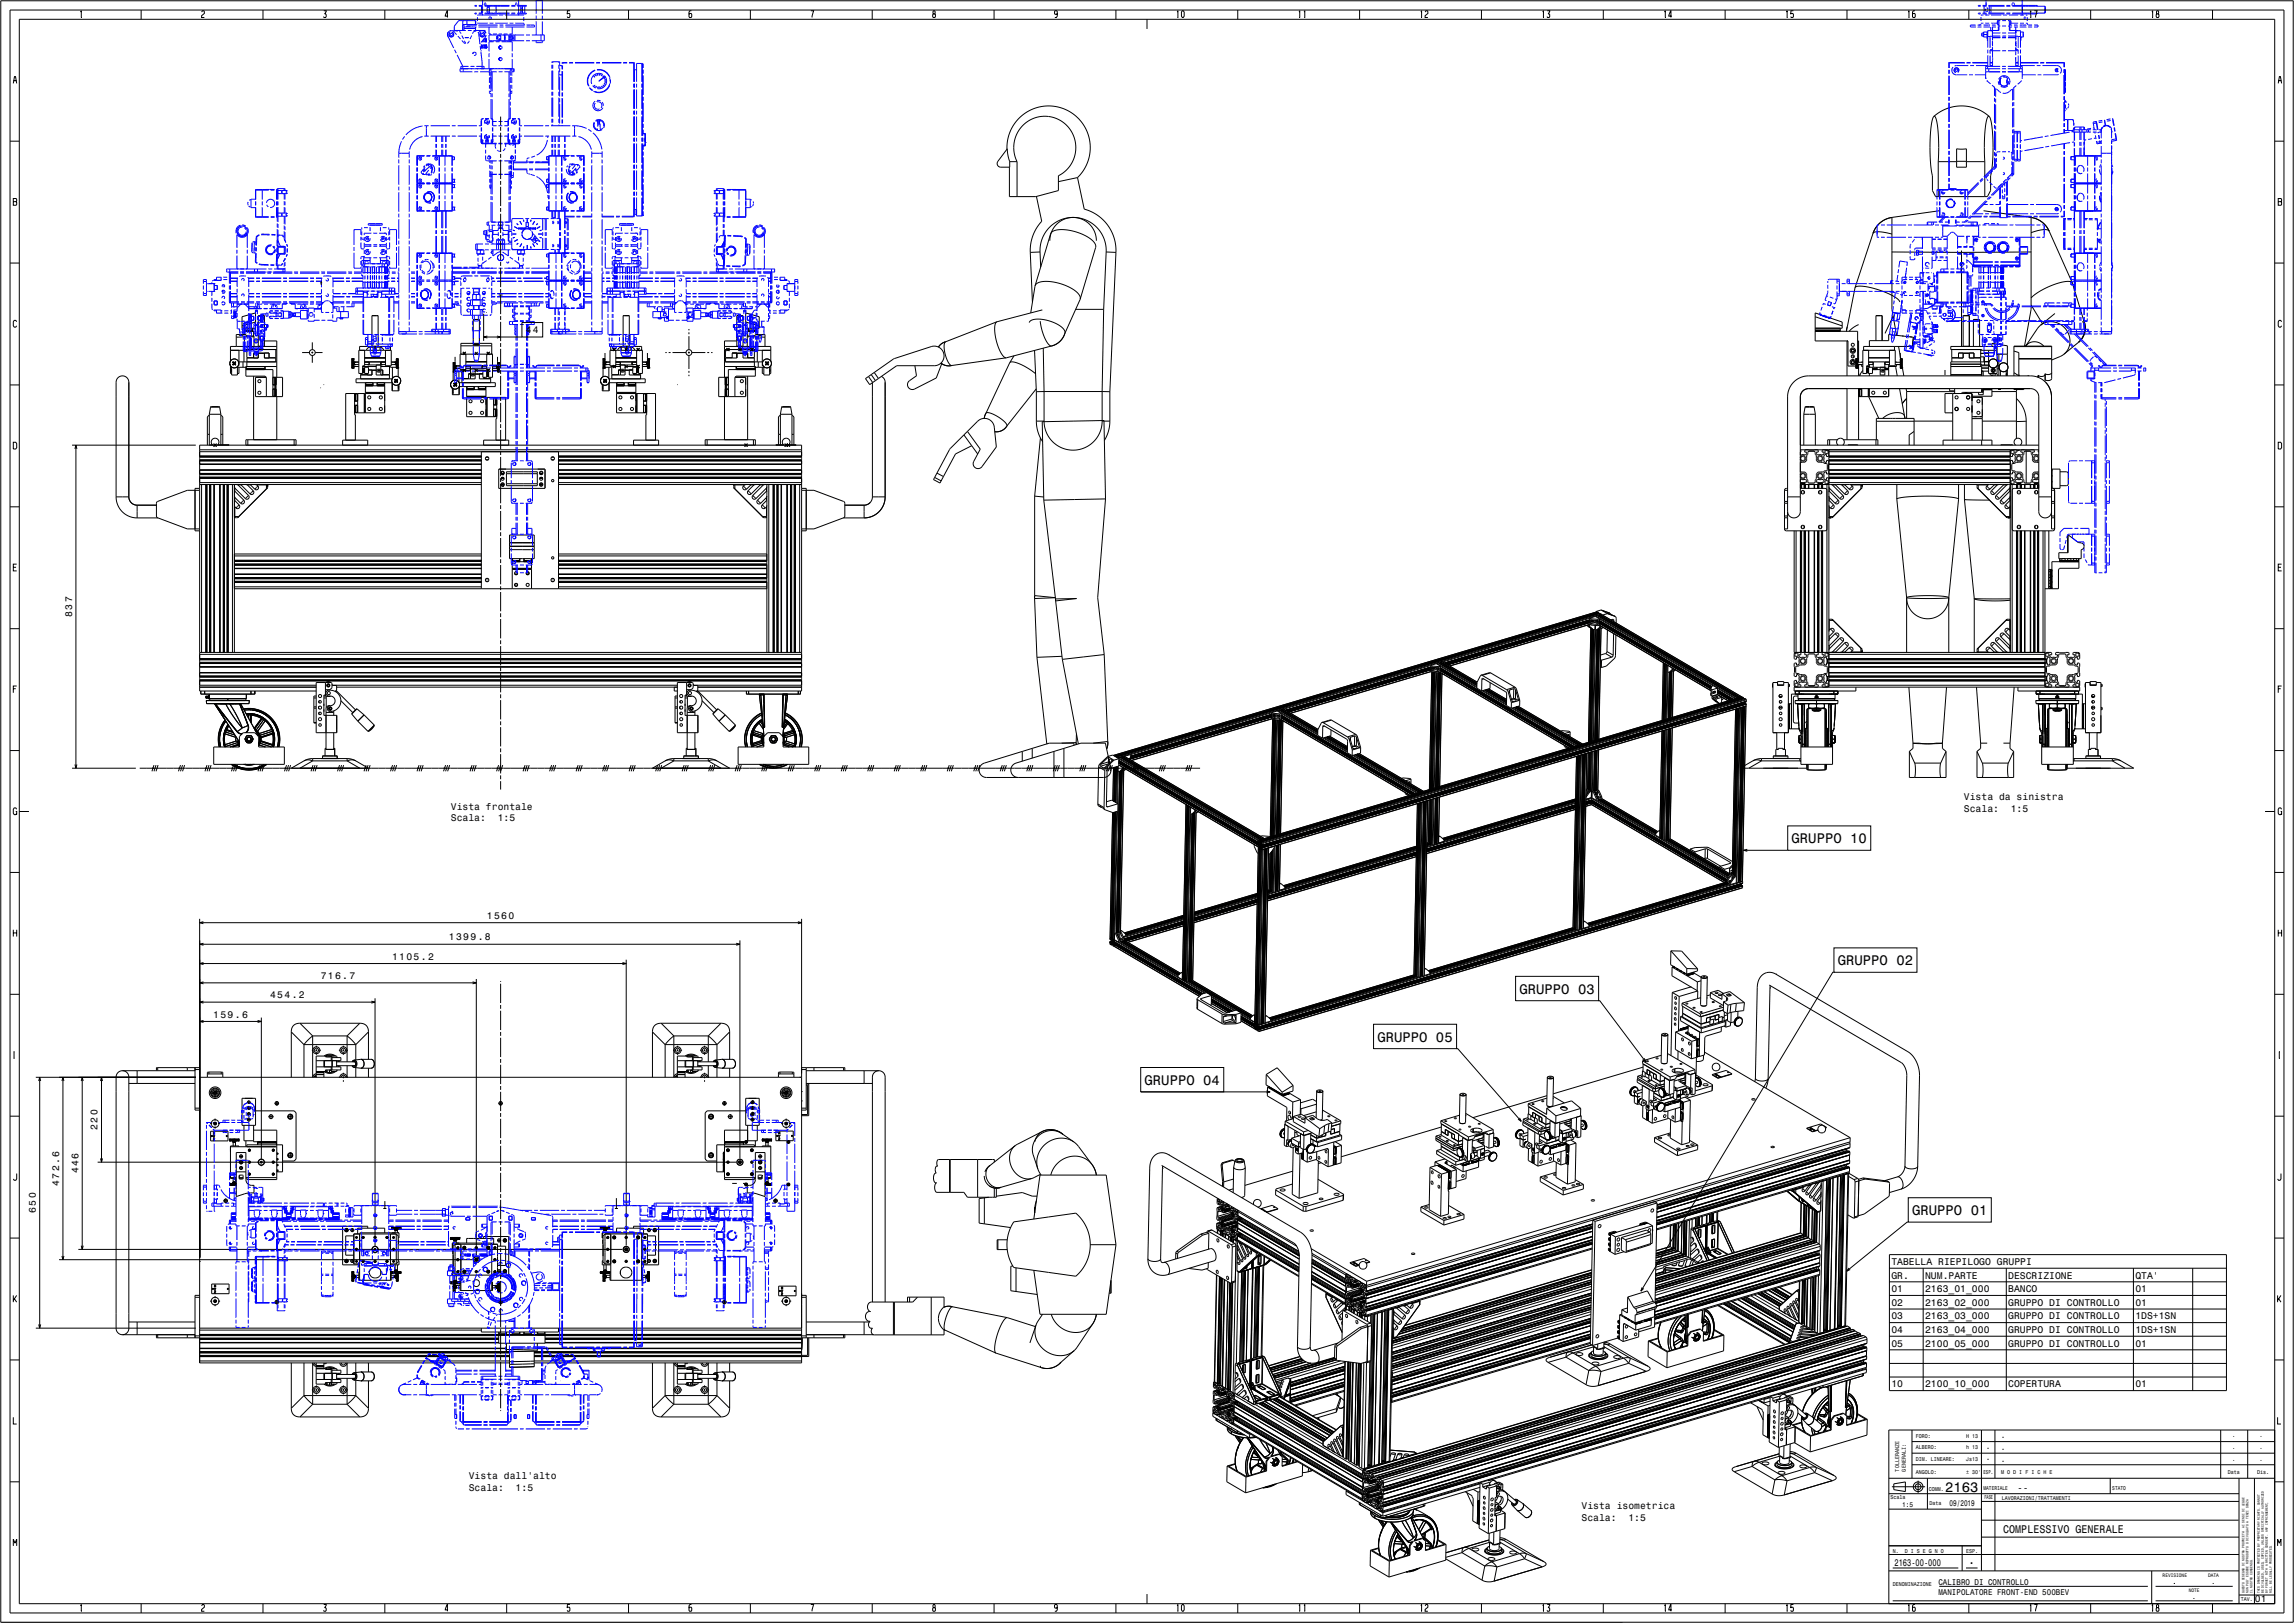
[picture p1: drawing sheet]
<svg xmlns="http://www.w3.org/2000/svg" width="1189mm" height="841mm" viewBox="0 0 1189 841" stroke-linecap="round" stroke-linejoin="round" font-family="sans-serif">
<defs><g id="words">
<g font-size="7.2">
<text x="929" y="437">GRUPPO 10</text>
<text x="953" y="500">GRUPPO 02</text>
<text x="788" y="515">GRUPPO 03</text>
<text x="714" y="540">GRUPPO 05</text>
<text x="593" y="562">GRUPPO 04</text>
<text x="991" y="630">GRUPPO 01</text>
<text x="1008" y="773">2163</text>
</g>
<text font-size="6.1" x="1020" y="810">.</text>
<text font-size="5.8" x="1038" y="795">COMPLESSIVO GENERALE</text>
<g font-size="5">
<text x="273" y="173">44</text>
<text x="37" y="320" transform="rotate(-90 37 320)">837</text>
<text x="234" y="419">Vista frontale</text>
<text x="1018" y="415">Vista da sinistra</text>
<text x="234" y="426">Scala:</text>
<text x="258" y="426">1:5</text>
<text x="1018" y="421">Scala:</text>
<text x="1042" y="421">1:5</text>
<text x="252" y="476">1560</text>
<text x="233" y="487">1399.8</text>
<text x="203" y="497">1105.2</text>
<text x="166" y="507">716.7</text>
<text x="140" y="517">454.2</text>
<text x="111" y="527">159.6</text>
<text x="51" y="585" transform="rotate(-90 51 585)">220</text>
<text x="41" y="608" transform="rotate(-90 41 608)">446</text>
<text x="31" y="614" transform="rotate(-90 31 614)">472.6</text>
<text x="19" y="628" transform="rotate(-90 19 628)">650</text>
<text x="980" y="655">TABELLA RIEPILOGO GRUPPI</text>
<text x="980" y="663">GR.</text>
<text x="998" y="663">NUM.PARTE</text>
<text x="1041" y="663">DESCRIZIONE</text>
<text x="1107" y="663">QTA'</text>
<text x="980" y="670">01</text>
<text x="998" y="670">2163_01_000</text>
<text x="1041" y="670">BANCO</text>
<text x="1107" y="670">01</text>
<text x="980" y="677">02</text>
<text x="998" y="677">2163_02_000</text>
<text x="1041" y="677">GRUPPO DI CONTROLLO</text>
<text x="1107" y="677">01</text>
<text x="980" y="684">03</text>
<text x="998" y="684">2163_03_000</text>
<text x="1041" y="684">GRUPPO DI CONTROLLO</text>
<text x="1107" y="684">1DS+1SN</text>
<text x="980" y="691">04</text>
<text x="998" y="691">2163_04_000</text>
<text x="1041" y="691">GRUPPO DI CONTROLLO</text>
<text x="1107" y="691">1DS+1SN</text>
<text x="980" y="698">05</text>
<text x="998" y="698">2100_05_000</text>
<text x="1041" y="698">GRUPPO DI CONTROLLO</text>
<text x="1107" y="698">01</text>
<text x="980" y="719">10</text>
<text x="998" y="719">2100_10_000</text>
<text x="1041" y="719">COPERTURA</text>
<text x="1107" y="719">01</text>
<text x="243" y="766">Vista dall'alto</text>
<text x="243" y="772">Scala:</text>
<text x="267" y="772">1:5</text>
<text x="1045" y="773">--</text>
<text x="820" y="782">Vista isometrica</text>
<text x="820" y="788">Scala:</text>
<text x="844" y="788">1:5</text>
<text x="982" y="811">2163-00-000</text>
<text x="1169" y="830">01</text>
</g>
<g font-size="4.3">
<text x="1037" y="745">.</text>
<text x="1029" y="751">.</text>
<text x="1037" y="751">.</text>
<text x="1029" y="757">.</text>
<text x="1037" y="758">.</text>
<text x="1010" y="780">09/2019</text>
<text x="1005" y="821">CALIBRO DI CONTROLLO</text>
<text x="1005" y="826">MANIPOLATORE FRONT-END 500BEV</text>
</g>
<g font-size="3.6">
<text x="1157" y="745">.</text>
<text x="1171" y="745">.</text>
<text x="1157" y="751">.</text>
<text x="1171" y="751">.</text>
<text x="1157" y="757">.</text>
<text x="1171" y="757">.</text>
<text x="986" y="781">1:5</text>
<text x="1126" y="821">.</text>
<text x="1146" y="821">.</text>
<text x="1136" y="829">.</text>
</g>
<g font-size="2.9">
<text x="993" y="745">FORO:</text>
<text x="1019" y="745">H 13</text>
<text x="993" y="751">ALBERO:</text>
<text x="1019" y="751">h 13</text>
<text x="993" y="757">DIM. LINEARE:</text>
<text x="1019" y="757">Js13</text>
<text x="984" y="763" transform="rotate(-90 984 763)">TOLLERANZE</text>
<text x="988" y="763" transform="rotate(-90 988 763)">GENERALI:</text>
<text x="993" y="764">ANGOLO:</text>
<text x="1019" y="764">± 30'</text>
<text x="1028" y="764">ESP.</text>
<text x="1037" y="764">M O D I F I C H E</text>
<text x="1155" y="764">Data</text>
<text x="1170" y="764">Dis.</text>
<text x="1000" y="773">COMM.</text>
<text x="1028" y="772">MATERIALE</text>
<text x="1095" y="772">STATO</text>
<text x="980" y="777">Scala</text>
<text x="1000" y="780">Data</text>
<text x="1029" y="777">FASE</text>
<text x="1038" y="777">LAVORAZIONI/TRATTAMENTI</text>
<text x="981" y="805">N.</text>
<text x="987" y="805">D I S E G N O</text>
<text x="1019" y="805">ESP.</text>
<text x="981" y="822">DENOMINAZIONE</text>
<text x="1161" y="830">TAV.</text>
</g>
<g font-size="2.6">
<text x="1121" y="817">REVISIONE</text>
<text x="1144" y="817">DATA</text>
<text x="1134" y="825">NOTE</text>
</g>
<g font-size="1.7">
<text x="1163" y="825" transform="rotate(-90 1163 825)">QUESTO DISEGNO DI NOSTRA PROPRIETA' AI SENSI DI LEGGE</text>
<text x="1165" y="825" transform="rotate(-90 1165 825)">NON PUO' ESSERE RIPRODOTTO O DIVULGATO A TERZI SENZA</text>
<text x="1167" y="825" transform="rotate(-90 1167 825)">IL NOSTRO CONSENSO.</text>
<text x="1171" y="825" transform="rotate(-90 1171 825)">THIS DRAWING IS PROTECTED BY PROPRIETARY RIGHTS. CANNOT</text>
<text x="1173" y="825" transform="rotate(-90 1173 825)">BE DIVULGED, USED, COPIED, UNLESS SPECIFICALLY AUTHORIZED</text>
<text x="1175" y="825" transform="rotate(-90 1175 825)">BY FORVET WITH A WRITTEN CONSENT. ANY INFRINGEMENT,</text>
<text x="1177" y="825" transform="rotate(-90 1177 825)">WILL BE LEGALLY PROSECUTED.</text>
</g>
</g></defs>
<g fill="none" stroke="#000" stroke-width=".52">
<path d="M0 0h1189v841h-1189zM5 5h1179v831h-1179zM10 10h1169v821h-1169zM42 6v3M73 5v5M104 6h1h1v1l-2 1v1h2M136 5v5M168 6h1l-1 1 1 1v1h-1M199 5v5M232 8h-1l1-2v3M263 5v5M295 6h-1v1h1v2h-1"/>
<path d="M326 5v5M358 6h-1v3h1l1-2h-1h-1M389 5v5M420 6h2l-1 3M452 5v5M484 7h1l-1-1v3h1v-2M515 5v5M548 7h-1v-1h1v2l-1 1M578 5v5M595 10v5M610 6h1l-1 3M613 6h1l-1 3-1-1z"/>
<path d="M642 5v5M673 6h1v3M676 6v3M705 5v5M737 6v3M737 9h.1M739 6h1v1l-1 1v1h1M768 5v5M800 6v3M800 9h.1M802 6h1l-1 1 1 1v1h-1M831 5v5"/>
<path d="M863 6v3M866 8h-1l1-2v3M894 5v5M926 6v3M930 6h-2v1h1l1 2h-1h-1M957 5v5M989 6v3M989 9h1M993 6h-2v3h1l1-2h-1h-1M1020 5v5M1052 6h1v3M1052 9h1"/>
<path d="M1054 6h2l-1 3M1084 5v5M1115 6h1v3M1116 9h.1M1118 7h1v-1h-1v3h1v-2M1147 5v5M7 43l1-3 1 3M7 42h1M1181 43v-3h1l1 3M1181 42h1M5 73h5M259 60v5"/>
<path d="M259 66v2M259 69v10M259 80v2M522 77v-5l2-5 3-4 4-4 5-3 5-1h5l6 1 4 3 4 4 3 4 2 5v6l-1 5-2 5-4 4M522 77l1 10h-4a1.9 1.9 0 0 1-2-1 1.9 1.9 0 0 1 0-2zM1002 60l-1 7-1 12 2 12v8l1 3h27l2-3v-8l1-12v-12l-2-7M1002 60l1 2 1 5 1 17M1002 60l7-4 8-1 7 1 7 4M1014 77h5v10h-5zM1031 60h-1v2l-1 5v17M1179 73h5M259 83v10"/>
<path d="M259 94v2M259 97v10M523 84h4M527 84l-2-6 1-6 3-6 5-4 6-2 6 1 6 3 4 5 1 5v6l-3 7-2 2-3 2v8l-12 3h-14v-15M527 84v18M558 92l4 16 7 4 5 5 3 6 1 8M558 92l-9 2M1005 84h9M1005 84v18M1014 84h5M1019 84h10M1029 84v18"/>
<path d="M7 104h1v-1h-1v3h1v-2M259 108v2M259 111v10M537 102l3 13-3 3-2 4-1 5v4M981 113l-4 1-2 1-3 3-1 3M981 113l-5 2a12 12 0 0 0-5 6M981 113v47l2 14M1005 109l-24 4M1028 109l25 4M1053 113a12 12 0 0 1 9 7M1053 113l5 2 4 5M1053 113v47l-4 19"/>
<path d="M1062 120l-1-1h-2l-6 2M1062 120l12 27M1181 104h1v-1h-1v3h1v-2M5 136h5M259 122v2M259 125v10M259 136v2M259 139v10M534 131l1 26M539 131l1-7 4-6 5-4 7-1 7 1 6 4 3 6 1 7M539 131v7M539 131h-5"/>
<path d="M544 125l1-5 3-4 4-2 4-1 5 1 4 2 2 4 1 5M573 131h5M573 131l-1 29M578 131l-3 72M971 121l3-1 7 1M971 121l-10 28M981 131h72M1017 130v50M1179 136h5M166 147h1M166 146v2M258 153h2"/>
<path d="M259 150v2M259 153v10M536 148l2-1 3-1h4l5 1 4 2 4 2 2 2v2M536 148l9-27 2-2h3l8 1 7 4 2 2 1 2-8 27M536 148l-2 14M560 155l-8 18M961 149l-4 23M961 149l2-1h2l8 2 8 3 3 2 1 2M1053 158l6 10M1074 147l-1-1h-2l-6 1-7 4-5 3M1074 147h.1M1074 147l6 19"/>
<path d="M9 167l-1-1-1 1v3l2-1M122 180v-7h5l1 1h4v6M124 174h.1M124 174h2M125 164l7-2v8h-7zM126 174h.1M126 173v-1h5v2M127 175h-5M127 175v5M127 171h4M127 170v2M130 175h-3"/>
<path d="M130 175v5M130 175h2M131 170v2M132 177h2M132 167l-7 2M134 179h3M134 164h3M134 179v1M134 164v15M134 164h.1M137 164h.1M137 177h6v19"/>
<path d="M137 179v1M137 164v15M143 180h-24l1 7M162 177v4M192 180v2M193 179h3M193 164h3M193 179v1M193 164v15M193 164h.1M194 180v2M195 180v2"/>
<path d="M196 164h.1M196 164v15M196 179v1M197 180v2M239 179h16M245 179h4M245 179h.1M245 166v12M245 166h3M245 179h3M245 166h.1M248 166h.1"/>
<path d="M248 166v12M249 179h.1M251 163v14M251 175h20M253 174l-2 1h2M258 174l1 1h-1M259 164v2M259 167v10M259 178v2M271 167h10v8h-10zM322 180v2M322 180h-1l-1 2"/>
<path d="M322 180h5M323 164v15M323 179h3M323 164h3M323 179v1M323 164h.1M324 180v2M325 180v2M326 164h.1M326 179v1M326 164v15M327 180v2"/>
<path d="M327 180h1l1 2M357 170v1M357 172v1M357 174v7M376 180h24v7M382 179h3M382 164h3M382 177h-6v19M382 179v1M382 164v15M382 164h.1M385 164h.1"/>
<path d="M385 179v1M385 164v15M385 177h2M387 162l7 2v6h-7zM387 167l7 2M387 180v-6h4l1-1h5v7M387 175h2M388 170v2M388 171h4M389 175h3M389 175v5M392 170v2"/>
<path d="M392 175h5M392 175v5M393 173v-1h-5v2M393 174h2M393 174h.1M395 174h.1M490 177l-2 1-2 2M517 167l-1 1v2v7l3 6 1 2h2M517 167l-27 10-1 2 1 4 1 5 2 1 29-4M533 167l3-1h5l6 1 4 3 1 2-1 3-3 3-3 1M539 166l3 9 2 3 1 1M540 161l-23 6"/>
<path d="M545 179l-23 6M558 160h14M572 160l-1 43M941 170h14v-3l-14-5v15h17v13h5M941 172h22v14M941 171h13M941 164l14 5M954 170v2M957 177v18M963 177v11M963 168l-5 4M969 180v-3h10v-4l13 2-1 5h-25v2"/>
<path d="M972 164h4M972 164v13M972 164h.1M975 164h1M976 164v13M981 164l-4 9M982 180v2M984 180l1 6M986 174h1M990 175h1M1018 179h3M1018 164h3"/>
<path d="M1018 179v1M1018 164v15M1018 164h.1M1021 164h.1M1021 179v1M1021 164v15M1023 166h3M1023 166v14M1023 166h.1M1026 166h.1M1026 166v14M1032 180v-2l8 1v10"/>
<path d="M1044 180h19M1050 179l2-1 2-1 3 1 2 1M1058 169l3-2h3l4 1 3 2 1 4 1 3-1 4-2 3M1058 169l-8 10M1065 162l-7 7M1077 177l-7 7M1079 166l1 3v3l-1 3-2 2M1080 166l1 3v3l-2 3-2 2M1080 166a10 10 0 0 1-3 11M1183 167l-1-1-1 1v3l2-1M5 199h5M119 189h.1"/>
<path d="M119 188h.1M119 187v1M119 188v1M119 187h.1M119 189v1M119 190v4h1M119 190h1M120 190h-1M120 187h-1M120 190h.1M120 187h.1M120 186h.1"/>
<path d="M120 186v1M120 191v2M120 190v4h3v-4M120 190l1 1M120 188l2 1M121 188l1 1M121 187l1 2M121 191h.1M121 186h-1M121 186h.1M121 186h1M122 186h.1"/>
<path d="M122 191h.1M122 191h-1M122 188l-1 1M122 187l-2 2M122 190h.1M122 190v1M122 186h1M123 190h.1M123 190h-1M123 186h.1M123 190h4M123 186v1"/>
<path d="M123 187h.1M123 187h1M124 189v1M124 190h-1M124 187v1M124 187h.1M124 189h-1M124 189h.1M124 188v1M124 188h.1M124 182v8M124 190v4h-1"/>
<path d="M124 188h19M126 188v2M126 182v6M127 191h10M127 192h14v14M128 190v2M128 181v4h3M131 186v-3h8v3M131 195v33M134 183v3h-6v4M134 183h3M135 183h.1"/>
<path d="M136 183h.1M137 183v3h6v2M137 190v2M141 196h5v10h-14v-10h6v10M141 199h2M141 200h2M141 196h2M142 196v10M143 196v10M143 181v4h-4M143 190h-16v5h10l1 1M143 181l-24 1"/>
<path d="M157 183h3M161 183h1M162 182v1M162 184v4M163 183h4M182 189h1M182 191h1M182 187h1M182 190h1M182 188h1M182 190h.1M182 186v5"/>
<path d="M182 189h.1M182 187h.1M182 188h.1M182 188v1M182 190v1M182 191h.1M182 189v1M182 188l2 1M182 186h1M182 186h.1M182 186v1M182 187v1"/>
<path d="M183 188l1 1M183 190h-1M183 186v1M183 186v5M183 188h.1M183 187v1M183 187h.1M183 186h.1M183 190v1M183 190h.1M183 189v1M183 188h-1"/>
<path d="M183 189h.1M183 188v1M183 191h.1M184 188l-2 1M184 188l-1 1M186 188h-4M186 190h-4M186 189h-4M186 182v-2h16v2M187 194h3M188 190h7M188 193h1"/>
<path d="M188 191h1M188 191v2M189 191v2M189 182v8h-1v4h-2v-12h17v8h-3v-8M189 190h2v4h-2zM189 188h11M189 189h2M189 188h2M189 185h11M189 186h11M189 200h10M189 199h4"/>
<path d="M189 200h4M189 188h.1M189 198v16M190 198v2M190 182l1-2h1h5l2 2M190 194h.1M191 189h7M191 192h4M191 188v1M191 188h.1M191 189h.1M193 192v2h-6v2"/>
<path d="M193 192h2M193 198v2M194 192h.1M195 189v5h7M195 199h4M195 200h4M195 198v2M196 198v2M196 191h1v2h-1l-1-1zM196 192h.1M196 192h1M197 192h.1"/>
<path d="M197 192h-1M197 192h1v2M197 190h9M197 188v6M197 189h1M198 189h2M198 188h2M198 188v1M198 188h-1M198 194h4M199 198v2M199 198v16h-15"/>
<path d="M199 188h.1M202 190v6M203 188h3M203 189h3M203 197h.1M203 197v1M203 196v1M203 198h.1M203 198v5h4v-4M203 196h.1M203 198v1M203 196h-18v2h18"/>
<path d="M203 190v6M203 199v4M203 199h1M203 199h.1M204 199h.1M204 196h-1M204 196h.1M204 195v1M204 195h.1M204 199l1 1M204 195h1M204 197l2 1"/>
<path d="M205 195h.1M205 197l1 1M205 196l1 2M205 188l1 1M205 187l1 2M205 200h.1M205 200h1M205 190h1M205 189h1M205 191h1M205 187h1M205 188h1"/>
<path d="M205 186v5M205 187h.1M205 188h.1M205 188v1M205 189h.1M205 189v1M205 190h.1M205 190v1M205 191h.1M205 186h1M205 187v1M205 186h.1"/>
<path d="M205 186v1M206 195h-1M206 195h.1M206 200h.1M206 188l-1 1M206 197l-1 1M206 196l-2 2M206 187l-1 2M206 187h-1M206 186v9M206 190v1M206 190h.1"/>
<path d="M206 189h.1M206 188h.1M206 187v1M206 187h.1M206 186v1M206 186h.1M206 190h-1M206 199v4M206 189v1M206 188v1M206 199v1M206 199h.1"/>
<path d="M206 195h1M207 195h.1M207 199h-1M207 199h.1M207 195v1M207 196h.1M207 198h.1M207 196h1M207 198v1M208 198l-1 1M208 198h-1M208 196h.1"/>
<path d="M208 196v2M208 198h.1M234 199h.1M234 200h.1M234 200v1M234 199v1M234 198v1M234 198h.1M234 197v1M234 197h.1M235 197h-1M235 197h.1"/>
<path d="M235 189h1M235 191h1M235 192h1M235 190h1M235 189h.1M235 192h.1M235 191v1M235 191h.1M235 190v1M235 190h.1M235 190l1 1M235 188h1"/>
<path d="M235 188v9M235 193h1M235 192v1M235 189v1M235 188v1M235 188h.1M235 199l2 1M235 198l2 2M235 190l2 1M235 189l2 2M235 197h1M236 197h.1"/>
<path d="M236 190h.1M236 189h.1M236 189v1M236 191h.1M236 192h.1M236 188h.1M236 188v1M236 193h-1M236 185v3M236 188v5M236 190v1M236 191v1"/>
<path d="M236 193h.1M236 192v1M236 197h1M237 189l-2 2M237 198l-2 2M237 190l-2 1M237 199l-2 1M237 197h.1M237 197l1 1M238 198h.1M238 192v6M238 198v1"/>
<path d="M238 198h19v2h-19M238 200h.1M238 199h.1M238 199v1M238 190h-3M238 191h-3M239 184v-6h16v6M239 196h4M239 192v6M240 182l1 2M240 191l1 2M241 182l-1 2"/>
<path d="M241 191l-1 2M241 190h11M241 188h11M241 184v8h-3v-8h17v12h-2v-4h-1v-8M241 190h3M241 187h11M242 190h.1M243 191h8M244 190h.1M244 192h-9M244 191h-3M244 190v6"/>
<path d="M244 194h-1v2M244 193h2v1v1h-2zM245 194h.1M246 182l2 2M246 192h7M246 194h4M246 194h2M247 194h.1M248 193l-2-2v5h-7M248 182l-2 2M248 191l-2 2M248 194v2h6"/>
<path d="M250 190v1M250 191h.1M250 190h2M250 191h2M250 190h.1M250 192h2v4h-2zM251 196h3M251 196h.1M252 190h.1M252 193h1M252 195h1M252 182l2 2"/>
<path d="M252 191l2 2M252 193v2M253 193v2M254 182l-2 2M254 191l-2 2M254 196v2M255 190h4M255 192h4M255 191h4M257 190l2 1M258 189h1M258 193h1"/>
<path d="M258 192h1M258 190h1M258 191h1M258 185v3M258 191h.1M258 190v1M258 189h.1M258 193h.1M258 192h.1M258 191v1M258 188h1M258 188v5"/>
<path d="M258 190h.1M258 189v1M258 188v1M258 188h.1M258 192v1M259 189h-1M259 191h.1M259 188h.1M259 188v1M259 189h.1M259 189v1M259 190h.1"/>
<path d="M259 192h.1M259 190l-2 1M259 191v1M259 191h-1M259 188v5M259 190v1M259 193h.1M259 192v1M259 181v10M259 192v2M259 195v10M311 197h.1"/>
<path d="M311 198h.1M311 197v1M311 198l1 1M311 196v1M311 196h.1M311 198h1M312 198v1M312 196l-1 1M312 198h.1M312 196h-1M312 199h.1M312 196h.1"/>
<path d="M312 195v1M312 199h1M312 195h.1M313 195h-1M313 195h.1M313 189h1M313 186v9M313 199v4M313 191h1M313 187h.1M313 190h1M313 187h1"/>
<path d="M313 188h1M313 191h.1M313 190v1M313 190h.1M313 189v1M313 189h.1M313 188v1M313 188h.1M313 188l1 1M313 186h.1M313 187v1M313 186v1"/>
<path d="M313 199h.1M313 199v1M313 197l1 1M313 196l1 2M313 187l1 2M313 200h.1M313 197l2 1M313 200h1M313 186l1 5M313 187l1 1M314 187h.1M314 190h-1"/>
<path d="M314 195h-1M314 195h.1M314 188h-1M314 183v3M314 187h-1M314 188v1M314 189h.1M314 189l-1 1M314 191h-1M314 200h.1M314 195h1M314 187l-1 2"/>
<path d="M314 196l-1 2M314 188l-1 1M315 197l-2 1M315 199l-1 1M315 195h.1M315 199h.1M315 195v1M315 196h.1M315 196h1M316 199h.1M316 196h.1M316 199h-1"/>
<path d="M316 190v6M316 199v4M316 196h18v2h-18M316 198v1M316 198h.1M316 197h.1M316 198v5h-4v-4M316 196v1M316 197v1M316 188h-3M316 189h-3M317 182v-2h16v2"/>
<path d="M317 190v4h4M318 180l1 2M318 189l1 2M319 180l-1 2M319 189l-1 2M319 182v8h-3v-8h17v12h-2v-4h-1v-8M319 188h11M319 189h2M319 188h2M319 185h11M319 186h11M320 188h.1"/>
<path d="M320 198v16h15M320 200h10M320 199h4M320 200h4M320 198v2M321 189h7M321 188v1M321 188h1M322 190h-9M322 188v6M322 192h-1v2M322 189h-1"/>
<path d="M322 191h1l1 1-1 1h-1zM322 192h.1M322 192h1M323 192h.1M323 192h-1M323 198v2M324 198v2M324 180l1 2M324 189l1 2M324 189v5h-7v2M324 192h4M324 190h7"/>
<path d="M324 192h2M325 192h.1M325 180l-1 2M325 189l-1 2M326 199h4M326 200h4M326 198v2M326 192v2h6M328 188v1M328 189h2M328 188h2M328 188h.1"/>
<path d="M328 190h2v4h-2zM329 194h3M329 194h.1M329 198v2M330 188h.1M330 198v16M330 193h1M330 191h1M330 180l2 2M330 189l2 2M330 191v2M331 191v2"/>
<path d="M332 180l-2 2M332 189l-2 2M332 194v2M333 188h4M333 190h4M333 189h4M335 188l1 1M335 188l2 1M336 189h1M336 191h1M336 183v3M336 186v5"/>
<path d="M336 189h.1M336 188v1M336 188h.1M336 187h.1M336 191h.1M336 190v1M336 190h.1M336 187h1M336 190h1M336 188h1M336 189v1M336 187v1"/>
<path d="M336 186h.1M336 186v1M336 188l-1 1M336 186l1 5M336 186l1 1M336 187l1 1M337 188l-2 1M337 189l-1 1M337 189h.1M337 187h.1M337 187h-1M337 188h-1"/>
<path d="M337 188h.1M337 188v1M337 189h-1M337 190h-1M337 191h-1M345 183h1M347 183h1M349 183h7M357 183h1M357 182v1M357 184v7M357 192v1"/>
<path d="M357 194v1M359 183h7M367 183h1M369 183h.1M376 190h16v5h-10l-1 1M376 181l24 1M376 188h19M376 199h2M376 200h2M376 196v10M376 196h2M376 181v4h4"/>
<path d="M377 196v10M377 180l1 2M378 196h-5v10h14v-10h-6v10M378 180l-1 2M380 186v-3h8v3M382 191h10M382 190v2M382 183v3h-6v2M382 183h3M383 180l1 2M383 183h.1M384 183h.1"/>
<path d="M384 180l-1 2M385 183v3h6v4M388 195v33M389 180l1 2M390 180l-1 2M391 181v4h-3M391 190v2M392 190h4M392 192h-14v14M393 182v6M393 188v2M395 182v8"/>
<path d="M395 190v4h1M395 188h.1M395 189h.1M395 188v1M395 187h.1M395 187v1M395 190h1M395 189v1M396 190h.1M396 187h.1M396 187h-1M396 186v1"/>
<path d="M396 186h.1M396 190l1 1M397 187l1 2M397 188l1 1M397 191h.1M397 186h-1M397 186h.1M398 186h-1M398 186h.1M398 191h-1M398 191h.1M398 186h1"/>
<path d="M398 187l-1 2M398 188l-1 1M399 190l-1 1M399 186h.1M399 190h.1M399 191v2M399 190v4h-3v-4M399 186v1M399 187h1M399 187h.1M400 190v4h-1M400 187h.1"/>
<path d="M400 189v1M400 190h-1M400 187v1M400 189h.1M400 188h.1M400 188v1M450 195l2 3M452 194l-2 1M452 194l2 3M452 198v59M453 193l10-7 20-6h4l2 3v4l-3 2-21 1-14 9-2-3 1-1M453 193l2 3"/>
<path d="M453 193l-1 1M457 195l1 1 1 2v59M488 188l2 1h3M488 188l-3 8-11 6a2.5 2.5 0 0 1-3-1 2.5 2.5 0 0 1 0-4l4-2-1-5M522 185h.1M523 188l-12 26M523 188h.1M523 188h2l4 1 8 5M526 184l-3 4M536 182l1 21M541 180v23M960 184l1 1"/>
<path d="M962 188h1M962 189h1M962 191h1M962 187h1M962 190h1M962 186v5M962 189h.1M962 187h.1M962 188h.1M962 188v1M962 190h.1M962 190v1"/>
<path d="M962 191h.1M962 189v1M962 186h1M962 186h.1M962 186v1M962 187v1M963 186v5M963 187v1M963 187h.1M963 186v1M963 186h.1M963 190v1"/>
<path d="M963 190h.1M963 189v1M963 191h.1M963 188h.1M963 189h.1M963 188v1M963 193l1 2M963 189v6M965 189v1h1M966 192l-2 3M966 188h-1M966 189h-4"/>
<path d="M966 188h-4M968 190h1M968 193h1M968 191h1M968 191v2M968 190h.1M969 182v8h-1v4h-2v-12h16v8h-3v-8M969 188h10M969 189h2M969 188h2M969 185h10M969 186h10"/>
<path d="M969 188h.1M969 189v1M969 194v1M971 190v4h-2v-4h9M971 191h2M971 192h4M971 188v1M971 188h.1M971 188v2M971 189h.1M973 190v2M975 191h2v2h-2v-1z"/>
<path d="M975 192h1M975 192h.1M976 192h.1M977 188v6h-2v-4M977 191h2M977 189h2M977 192h2M977 188h2M977 188h.1M979 188h.1M979 189v6M982 188h1"/>
<path d="M982 189h4M982 188h4M983 190h.1M983 190v5M983 189v1h-4v2M985 190h1M985 188h1M985 189h1M985 187h1M985 188h.1M985 183v3M985 186v5"/>
<path d="M985 187h.1M985 188v1M985 189h.1M985 189v1M985 190h.1M985 190v1M985 191h.1M985 190h1l1 5M985 186h1M985 191h1M985 187v1M985 186h.1"/>
<path d="M985 186v1M986 187h-1M986 190v1M986 190h.1M986 187v1M986 187h.1M986 186v1M986 186h.1M986 186v5M986 191h-1M986 191h.1M986 189v1"/>
<path d="M986 189h.1M986 188v1M986 188h.1M1008 192v2M1011 189h20M1011 194h16M1011 190h16v5M1012 181v4h3M1015 186v-3h8v3M1018 183v3h-6v2M1018 183h3M1019 183h.1"/>
<path d="M1020 183h.1M1021 183v3h6v4M1026 185v1M1027 190h4M1027 182h8M1027 181v4h-4M1027 183h4M1027 185h1v3M1027 182l-16-1v-1h24v7M1027 191h4M1027 192h4M1028 192v3"/>
<path d="M1028 187h3M1029 188v1M1031 182v12h4v-4M1031 188h-20v7M1031 188h.1M1031 189h.1M1031 188v1M1031 187v1M1031 187h.1M1031 189v1M1031 190h.1M1031 190h1"/>
<path d="M1032 194h3M1032 190h.1M1032 186l-1 1M1032 186h.1M1032 190v1M1032 191h.1M1032 194v1M1033 186h-1M1033 191h.1M1033 191h-1M1033 186h.1M1033 191h1"/>
<path d="M1034 186h-1M1034 186h.1M1034 191h.1M1034 190v1M1034 190h.1M1034 186h1M1035 190h-1M1035 190h.1M1035 186h.1M1035 186v1M1035 187h.1M1035 191h1"/>
<path d="M1035 184h5M1035 189v1M1035 190h1M1035 187v1M1035 189h.1M1035 188h.1M1035 194v1M1035 188v1M1036 192h.1M1036 184v11M1036 190v1M1036 191h.1"/>
<path d="M1036 189v1M1036 190h.1M1036 189h.1M1036 191v1M1036 192h1M1037 192h.1M1037 189h-1M1037 189h.1M1037 192v3M1037 188v1M1037 188h.1M1037 192l1 1"/>
<path d="M1038 193h.1M1038 188h-1M1038 188h.1M1038 188h1M1039 188h.1M1039 193h-1M1039 193h.1M1039 192v1M1039 192h.1M1039 188h1M1040 192h-1M1040 188h.1"/>
<path d="M1040 193v2M1040 192v3M1040 192h.1M1040 188v1M1040 189h.1M1040 189h1M1041 191l-1 1M1041 189h.1M1041 191h.1M1041 189v1M1041 190h.1M1041 190v1"/>
<path d="M1044 195v-16h19v17l-1 1h-2M1044 182l2 1v12l-2-2M1046 194l1 1M1046 186h17M1051 195h.1M1056 195h.1M1056 195v1M1060 194a2.1 2.1 0 0 1-4 1M1060 197h.1M1060 194v4M1060 194h.1M1060 198l3 4v4"/>
<path d="M1063 193a2.3 2.3 0 0 1-3 1M1070 184l-7 3M1179 199h5M108 215h6M108 215v16M108 215l-1 1v15M109 211h5M109 211l-1 4M114 211v4M114 215v15M114 215l1 1v14M141 202h2"/>
<path d="M141 205h2M143 206v22M184 204v24M184 208h1M184 204h1M184 214h1M184 210h1M184 204v4M184 210v4M185 204v10M189 204v10M189 203h10"/>
<path d="M189 204h10M199 204h-20v24M206 200v2M234 201h.1M234 201h1M235 201h.1M235 201v1M235 202v2M235 201v4M235 202h.1M236 202h-1M236 202h.1"/>
<path d="M237 202h-1M237 202h.1M237 201v1M237 201h.1M238 201h-1M238 201h.1M238 201v4M238 200v1M238 200v5h-4v-4M242 206h10M242 202h4M242 205h10"/>
<path d="M242 200v16h15M242 206h20v22M242 202h10M242 201h4M242 200v2M246 200v2M248 202h4M248 201h4M248 200v2M252 200v2M252 200v16M252 206v10"/>
<path d="M256 210h1M256 206v10M256 206h1M256 216h1M256 212h1M257 206v4M257 212v4M257 206v22M259 206v2M259 209v10M259 220v2M313 200v2"/>
<path d="M320 204h20v24M320 203h10M320 204h10M330 204v10M334 204v10M334 208h1M334 204h1M334 214h1M334 210h1M335 204v4M335 210v4M335 204v24"/>
<path d="M376 206v22M376 202h2M376 205h2M404 215h6M404 215v15M404 215l-1 1v14M405 211h5M405 211l-1 4M410 211v4M410 215v15M410 215l1 1v14M511 214h2l5 2 3 3 1 2"/>
<path d="M511 214l-1 3M537 202l-15 19M537 218l1 6 2 5M537 218h4M537 203v15M541 218l1 6 4 5 4 3 6 1 6-1 5-3 3-5 1-6M541 203h30M541 203h-4M541 203v15M571 203h4M571 203v15M571 218h4"/>
<path d="M575 218v5l-3 5M575 203v15M935 215h6M935 215v16M936 211h4M936 211l-1 4M940 211l1 4M941 215v16M957 201v27M963 202h2M963 205h2M963 201v27"/>
<path d="M964 202v4M965 201v5M968 201v5M969 201v5l5 11M969 201v5M976 217l3-2 4-1 3 1 1 2M979 201v5h-16M985 201l2 15M988 201v2M988 207l-2 2M988 203v14M988 203h25"/>
<path d="M1011 201v2h2M1012 218h-39M1012 214h-4v-10h14v24M1012 204v24M1013 201v3M1019 203v1M1020 203v1M1022 203v1M1022 217h5M1022 206h5v22M1022 216h5M1026 213h.1"/>
<path d="M1027 201v2h-10v1M1027 202h5M1027 203h.1M1027 202v1M1027 202h.1M1027 218h18M1028 202v1h-1M1028 202h4M1028 201v4h-2v-2M1032 201v1M1032 201v4l-10 1M1036 202h1"/>
<path d="M1036 201v1M1036 202h.1M1036 201h.1M1037 201h.1M1037 202h.1M1037 201v1M1044 201v1h5v-1M1045 207l4 5 1 6M1045 203h-13M1045 203v24M1045 202v1M1050 218h-5"/>
<path d="M1050 218v13M1063 206v-4l-3-4-3-2-4-1h-116l-4 1-5 3-1 6v69h-2M1063 206v68h2M7 229h1l1 1-1 3h-1zM37 231h64M39 233v-2l1 2M39 231v167M103 234h312M103 233h312M103 239h146M103 238h146M103 237h146"/>
<path d="M103 236h146M107 225h1M110 230v1M110 230l-1 1M110 231a2 2 0 0 1 0-3 2 2 0 0 1 3 0 2 2 0 0 1 0 3M111 230l1 1M112 230l-1 1M113 230l6 1M114 225h1M127 231v-3h26v3M128 228v3M152 228v3"/>
<path d="M178 231v-3h13v3M249 234v71M251 231v-3h13v3M252 238h1M252 237h1M259 223v10M259 234v2M259 237v10M286 238h1M286 237h1M289 234v71M289 239h126"/>
<path d="M289 238h126M289 237h126M289 236h126M328 231v-3h13v3M366 231v-3h26v3M367 228v3M386 230l1 1M387 230l-1 1M391 228v3M403 225h1M404 230v1M406 230l-4 1"/>
<path d="M406 231a2 2 0 0 1 0-3 2 2 0 0 1 3 0 2 2 0 0 1 0 3M407 230l1 1M408 230l1 1M408 230l-1 1M409 230l4 1M409 230l-1 1M410 225h1M500 225l-8 8-8 16 3 1 8-15 9-4M500 225l7 10M501 224l6-6 2-1h4l2 3 1 12-7 10a2.5 2.5 0 0 1-3 0 2.5 2.5 0 0 1-1-3l3-6zM501 224l-1 1M522 221l-3 2-3 1"/>
<path d="M539 227l-3 30M933 237v1M933 231h124M933 240h1M933 237h.1M933 237l2-1v1h1h-1l1 1h-1v1h-1v-1h-1M933 238h.1M933 233h.1M933 233v1M934 240h.1M934 239h.1M934 239v1"/>
<path d="M934 239l1 1M935 240h.1M935 233v1h1v2h-3M936 233h-1M936 238h.1M936 238v1l-1 1M936 237l2-3h3v3M936 237h.1M936 237v1M937 233h3M940 233h.1M941 233h-1"/>
<path d="M941 237l1 1M941 238h.1M941 238l1 1 1 1M941 237h.1M942 238h.1M942 238h-1M942 237h1v-1v1l1-1v1h1h-1l1 1h-1v1h-1v-1h-1zM942 233h.1M943 240h.1M943 239h.1M943 239v1M943 239l1 1"/>
<path d="M944 240h.1M944 240l3 1v3l-3 1M945 233l-1 1h1v1l-1 1a1.8 1.8 0 0 1-3-2h1v-1M946 234h1l1 1h-2zM947 233l1 1h94l1-1M948 239h-1v1h-1l-1-2a1.8 1.8 0 0 1 2-2v1h96v-1h1v1a1.8 1.8 0 0 1-1 3v-1h-1M948 239h94M948 239h.1M948 238h94M948 237h94M948 233v123M948 236h.1"/>
<path d="M948 228v3M952 228h-5v3M953 231a2 2 0 0 1-1-3 2 2 0 0 1 3 0 2 2 0 0 1 0 3M956 228h17v3M958 231h5M972 228v3M973 228v-11h19v14M992 224l-2 1v6M1007 231v-3h25v3M1027 228v3M1037 231h6M1042 233v105"/>
<path d="M1042 236h.1M1042 239h.1M1042 230v1M1042 234l2-1v2h-2zM1045 231a2 2 0 0 1-1-3 2 2 0 0 1 3 0 2 2 0 0 1 0 3M1045 237h1v-1v1l1-1v1h1h-1l1 1h-1v1h-1v-1h-1zM1045 233h.1M1045 233h2M1045 233v1h-1a2.1 2.1 0 0 0 3 2l1-1v-1h-1v-1M1046 240l-3 1v3l3 1M1046 240h.1M1046 239v1"/>
<path d="M1046 239h.1M1046 239l1 1M1047 233h-2M1047 233h.1M1047 240h.1M1048 233h-1M1048 238h.1M1048 238v1l-1 1M1048 237l2-3h3v3M1048 237h.1M1048 237v1M1049 233h3"/>
<path d="M1050 233h.1M1050 234v16M1052 233h.1M1053 233h-1M1053 237l1 1M1053 238h.1M1053 237h.1M1053 238l1 1 1 1M1054 238h.1M1054 238h-1M1054 233h.1M1054 233v1h-1a2.1 2.1 0 0 0 3 2h1"/>
<path d="M1055 240h.1M1055 239h.1M1055 239v1M1055 239l1 1M1056 240h.1M1056 240h1M1057 233v1M1057 237h-1v-1v1l-1-1v1h-1v1h1v1h1v-1h1M1057 237v1M1057 233h-124M1181 229h1l1 1-1 3h-1zM60 257v-59l1-2 2-1 3 1 1 2v59"/>
<path d="M60 257l1 5 2 3 4 3h4M60 257h7M67 257l1 4 3 1M103 254h-6l-15 6-1 7 1 1M103 253h-2v22h2M103 245h146M103 246h146M103 251h146M103 248h146M103 247h146M103 244h146M103 243h146"/>
<path d="M103 241h146M103 240h146M103 250h146M104 251v87M107 251v87M109 251v87M111 251v87M114 251v87M116 251v87M118 251v87M120 251v87M121 251v87"/>
<path d="M121 252h.1M121 252h1M122 252v1M122 257v1M122 255h.1M122 259v1M122 251v17M122 253l5 5M122 253v2M122 258v1M122 255l4 4M122 258l3 3"/>
<path d="M122 259l2 3M122 251h1M123 251l6 6M123 251h2M125 251l5 5M125 251h.1M126 259v2h-1M126 259l-1 2M127 251h1M128 251h2M128 251l3 3M129 257v1h-2"/>
<path d="M129 257l-2 1M130 251l2 2M130 251h.1M131 254v2h-1M131 254l-1 2M132 251h1M133 251h6M133 251l1 1M134 252v2l-2-1M134 252l-2 1M138 251v2M138 253h.1"/>
<path d="M139 251h.1M139 251v2M139 253l-16 15M139 253h-1M258 243h24v10h-24zM259 248v2M259 251v10M260 248h1M260 251h1M260 245h1M260 246h1M262 244h16v8h-16z"/>
<path d="M262 245h16M262 251h16M280 248h1M280 251h1M280 245h1M280 246h1M280 246h.1M280 252h.1M289 245h126M289 246h126M289 251h126M289 248h126"/>
<path d="M289 247h126M289 244h126M289 243h126M289 241h126M289 240h126M289 250h126M380 251h6M380 251v2M380 253h1M380 253h.1M380 253l16 15M380 251h.1"/>
<path d="M381 251v2M381 253h.1M385 252v1h2M385 252l2 1M386 251l-1 1M387 251h-1M388 254v2h1M388 254l1 2M389 251h.1M389 251h2M389 251l-2 2M390 257v1h2"/>
<path d="M390 257l2 1M391 251l-3 3M392 251h-1M393 259v2h1M393 259l1 2M394 251h.1M394 251h2M394 251l-5 5M396 251l-6 6M396 251h.1M397 255h.1M397 259v1"/>
<path d="M397 251h.1M397 253l-5 5M397 253v2M397 258v1M397 258l-3 3M397 255l-4 4M397 259l-2 3M397 252v1M397 257v1M397 251v87M398 251v87M401 251v87"/>
<path d="M403 251v87M405 251v87M408 251v87M410 251v87M412 251v87M414 251v87M415 254h7l15 6 1 1-1 7-15 6h-7M415 253h3v22h-3M452 257l-1 4-3 1M452 257h7M459 257l-1 5-2 3-4 3h-4M484 247l4 2"/>
<path d="M486 245l3 2M536 257l5 1M536 257v52M541 259l6 51M573 259l-4 51 3 29M573 259h-32M573 259l-1-41-32 1 1 40M925 254h2M925 254v20M925 260h2M927 253h-2v1M927 257h6"/>
<path d="M933 248l1 1a1.8 1.8 0 0 1 2 1h-1v3M933 246v1M933 253h13l1 1M933 250v3M933 245h1M933 246h.1M933 246l2-1v1h1h-1l1 1h-1v1h-1v-1h-1M933 247h.1M933 251h.1M933 250h.1M933 251h124M933 250h2"/>
<path d="M934 251v2M934 254v2M934 245h.1M935 245h-1M935 245h.1M935 245h1v1M935 251v2M935 254v2M935 250h.1M936 251v2M936 247h.1M936 247l2 3h3v-3"/>
<path d="M936 246h.1M936 246v1M937 251v2M937 251h3l1 2M937 251h.1M938 251v2M940 251v2M941 247h.1M941 246l1 1M941 246h.1M942 247h.1M942 247h-1"/>
<path d="M942 246h1v-1v1l1-1v1h1h-1l1 1h-1v1h-1v-1h-1zM942 251h.1M942 253v-3h-1v-1h2a1.8 1.8 0 0 1 2 1h-1v3M942 251v2M942 250h.1M942 250h2M943 251v2M943 254v2M943 245h-1l-1 1M943 245h.1M944 245h-1M944 245h.1"/>
<path d="M944 251v2M944 254v2M944 250h.1M944 251l1 2M945 251h.1M946 249h1v1l-1 1zM948 246h-1v-1a2.1 2.1 0 0 0-2 2l1 2h1v-1h1M948 248h.1M948 241v3h94M948 241l94-1v4M948 241h.1M948 252v1"/>
<path d="M948 257v1M948 246h94M948 248h94M948 247h94M948 243h94M948 241h94M948 245v1M948 255h.1M948 259v1M948 253v2M948 258v1M948 251h.1"/>
<path d="M948 253l6 5M948 255l5 4M948 258l3 3M948 259l2 3M949 251h1M950 251h1M950 251l5 6M951 251l5 5M952 251h-1M953 259v2h-2M953 259l-2 2M954 251h1"/>
<path d="M955 251h1M955 251l3 3M955 257v1h-1M955 257l-1 1M956 251l2 2M957 251h-1M958 254v2h-2M958 254l-2 2M959 251h1M960 251h5M960 251v1M960 252v2l-2-1"/>
<path d="M960 252l-2 1M965 251v2M965 253l-15 15M965 251h.1M965 253h.1M983 259l5-1 11-1 11 1 5 1M983 251v8M983 259l5 51M1015 251v8M1015 259l-5 51M1018 259h13M1018 251v8"/>
<path d="M1018 259l5 51M1025 251h5M1025 251v2M1025 253h.1M1025 253l15 15M1025 251h.1M1030 252v1h1M1030 252l1 1M1030 251v1M1031 251h-1M1032 254v2h2M1032 254l2 2"/>
<path d="M1033 251h1M1034 251h1M1034 251l-3 2M1035 257v1h1M1035 257l1 1M1035 251l-3 3M1036 251h-1M1037 259v2h2M1037 259l2 2M1038 251h.1M1038 251h2M1038 251l-4 5"/>
<path d="M1040 251l-5 6M1041 251h-1M1042 255h.1M1042 259v1M1042 253v2M1042 258v1M1042 255l-5 4M1042 258l-3 3M1042 251h.1M1042 253l-6 5M1042 259l-2 3M1042 252v1"/>
<path d="M1042 257v1M1042 245h.1M1042 248h.1M1042 244h.1M1042 245l-94 1M1042 248h-94M1042 245v1M1042 246h.1M1042 246h1v-1h1v1a1.8 1.8 0 0 1-1 3v-1h-1M1042 249h2v2h-1zM1045 246h1v-1v1l1-1v1h1h-1l1 1h-1v1h-1v-1h-1zM1045 251v2"/>
<path d="M1045 251h.1M1045 251v-1h-1v-1h2a1.8 1.8 0 0 1 2 1h-1v1M1046 250h.1M1046 250h1M1046 250v1M1046 251v2M1046 254v2M1046 245h.1M1047 245h-1M1047 245h.1M1047 245h1v1M1047 251v2"/>
<path d="M1047 254v2M1047 251h.1M1047 251h1M1048 251h.1M1048 251v2M1048 247h.1M1048 247l2 3h3v-3M1048 246h.1M1048 246v1M1049 251v2M1049 251h3l1 2M1049 251h.1"/>
<path d="M1050 251v2M1050 251h.1M1052 251v2M1053 247h.1M1053 246l1 1M1053 246h.1M1054 247h.1M1054 247h-1M1054 251h.1M1054 251v2M1055 250h.1M1055 250h1"/>
<path d="M1055 250v1M1055 251v2M1055 254v2M1055 245h-1l-1 1M1055 245h.1M1056 245h-1M1056 245h.1M1056 245h1M1056 251v2M1056 254v2M1057 251h.1M1057 248h-3l-1 2h1v1"/>
<path d="M1057 246h-1v-1v1l-1-1v1h-1v1h1v1h1v-1h1M1057 246v1M1057 253h-13l-1 1M1057 257h6M1057 250v3M1063 243h5v10h-5M1063 246h1M1063 252h1M1063 254h2M1063 247h1M1063 250h1M1063 244h1"/>
<path d="M1063 243h1M1063 249h1M1063 253h1M1063 244h.1M1063 260h2M1064 243v10M1064 253l1 1M1065 254v20M1068 244l3 1h1v6l-4 1M5 263h5M71 268h11M71 262h10"/>
<path d="M71 262v6M82 268l15 6h6M121 268h1M122 262v1M122 267l2 1M122 268h.1M122 263v5M122 263h.1M122 268h1M123 268h.1M124 268h-1M124 268h.1"/>
<path d="M124 262v1h-2M124 262l-2 1M259 262v2M259 265v10M259 276v2M259 279v10M264 277h13v12h-13zM395 262v1h2M395 262l2 1M395 268h2M395 268h1M395 268h.1"/>
<path d="M396 268h.1M396 268h1M397 263v5M397 263h.1M397 262v1M397 268h.1M437 268h11M438 262h10M448 262v6M451 260l-3 2M925 274l1 1h20l1-1M925 268h2"/>
<path d="M925 261h2M925 267h2M927 265v2l3 1h2l1-2v-61l1-2 3-2h115l2 1 2 1 1 2v61l1 2h2l3-1v-2M930 275v63h130M931 275v63l-1 1v2M933 275v63M934 272v2M934 275v63M935 272v2M935 275v63M936 275l-1 63M937 275l1 63h3v-63"/>
<path d="M938 275v63M940 275v63M942 275v63M943 272v2M943 275v63M944 272v2M944 275v63M945 275l-1 64h1v1l-1 1a1.8 1.8 0 0 1-3-2h1v-1M948 262v1M948 268h2M948 268h.1M948 263v5"/>
<path d="M948 263h1M950 268h.1M950 262v1h-1M950 262l-1 1M1040 262l-1 1h2M1040 262l1 1M1040 268h2M1040 268h.1M1042 263v5M1042 263h-1M1042 262v1M1042 268h.1"/>
<path d="M1043 274l1 1h20l1-1M1045 275v63M1046 272v2M1046 275v63M1047 272v2M1047 275v63M1048 275v63M1049 275v63M1050 275v63M1052 275v63M1053 275v63M1054 275v63"/>
<path d="M1055 272v2M1055 275v63M1056 272v2M1056 275v63M1057 275v63M1059 275v63M1060 275v81M1062 275v30M1063 268h2M1063 261h2M1063 267h2M1072 277v9"/>
<path d="M1072 277h.1M1072 277l5 4h2a1.8 1.8 0 0 1 1 2 1.8 1.8 0 0 1-1 2v4h-12v-3h5v-9M1179 263h5M7 294h1M9 292h-2v4h2M121 291h128M121 294h128M121 295h128M121 290h128M121 300h128M121 299h128M121 298h128"/>
<path d="M121 297h128M121 293h128M121 292h128M121 288h128M121 287h128M252 300h1M259 290v2M259 293v10M264 285h13M264 281h13M264 283h13M265 289v16"/>
<path d="M265 291h10M265 294h10M265 295h10M265 290h4M265 291h4M266 289v2M267 297h1M267 298h1M269 289v2M271 289v2M271 290h4M271 291h4"/>
<path d="M272 289v2M273 297h1M273 298h1M275 289v2M275 289v16M277 281h-13M277 283h-13M286 300h1M289 291h108M289 294h108M289 295h108M289 290h108"/>
<path d="M289 300h108M289 299h108M289 298h108M289 297h108M289 293h108M289 292h108M289 288h108M289 287h108M1062 295h2M1062 298h2M1063 295v10M1063 298h1"/>
<path d="M1063 299h1M1063 296h.1M1064 299h-2M1064 296h-2M1068 290h10M1068 291h10M1068 289v2M1068 290v1M1069 289v2M1070 289v2M1071 290v1M1072 289v2"/>
<path d="M1073 289v2M1074 290v1M1075 289v2M1076 289v2M1077 290v1M1077 289v2M1078 289v5h-10l-1 1v10h-7M1078 291h-14v14M1181 294h1M1183 292h-2v4h2M121 305h276M121 302h128"/>
<path d="M121 301h128M121 304h128M252 301h1M259 304v2M259 307v10M259 318v2M286 301h1M289 302h108M289 301h108M289 304h108M536 310l1 31M536 309v1"/>
<path d="M536 309l11 1h-11M547 310v1M547 310h11l-11 1M547 311l4 31M827 319l-3 1M827 319l61 36M827 319l73 43M827 319h.1M828 317h-1M828 317h.1M828 317h1M828 317l-251 74"/>
<path d="M828 319h-1M828 319h.1M828 319l73 43M828 318h.1M828 318l-250 74M829 317h.1M829 317l-251 75M829 318h.1M829 317v1M829 319l73 42M829 319h.1M829 319h-1"/>
<path d="M829 318l74 43M829 318l-250 74M829 319v1M830 318l-1 1M830 318h.1M830 318l73 43M830 316l-253 75M830 316l3 2M830 316l4 1M830 318l-251 75M830 316l4 2M833 318l4 1"/>
<path d="M833 318l-2 1M834 317v1M834 318h.1M834 318h-1M834 318h1M835 318v1M835 318l1 1M837 319h.1M837 319l1 4M988 310h10h12M988 310l3-1h7h9l3 1M988 310l1 4 2 3 4 3 4 1 4-1 4-3 2-3 1-4"/>
<path d="M988 310v28M1010 310v28M1023 310l7 1h12M1023 310h19M1023 310v28M1062 304h2M1062 305h2M1062 301h2M1063 301h1M1063 302h1M1063 304h1M1064 302h-2"/>
<path d="M5 326h5M103 339h312M103 338h312M259 321v10M259 332v2M259 335v10M572 339l-21 3M572 339l2 45M823 324l1 1M823 324h.1M823 324l3 2M824 325h.1"/>
<path d="M824 324v1l-1-1M824 323l-73 22M824 324h1M824 322l-74 22M824 321l-75 23M824 320l-76 23M824 320l1 1M824 320v4M824 324l-73 21M824 325l-1 60M824 323h1M825 324h3"/>
<path d="M825 323v1M825 323l3 1M825 321l-1 2M825 321l3 1M825 321h3M825 321h.1M825 326l-1 58M826 322v-1l-1 1v1l1-1M826 322h-1M826 322h.1M826 326h-1l-1 58M826 326l-1 58"/>
<path d="M826 321v1M827 326h-1M827 324l-2 60M827 322l-3 1M827 322l1 1M827 321v1M827 324v2h1M827 326l-1 58M828 322h-1M828 322h.1M828 322v1l-1-1M828 326l-1 58"/>
<path d="M828 326h.1M828 324h.1M828 322v1M828 321h1v3h-1M828 321v1M828 323v1M829 326l-1 57M829 324l58 34M829 323l58 34M829 322l58 34M829 325l-1 1M829 324v1"/>
<path d="M829 325h.1M830 325h-1M830 325l-2 1M830 325h.1M830 325l-1 58M830 326l-1 57M830 326h-2l-1 58M831 325l-1 1M832 339h-2M832 339l3 2M833 338l-1 1M833 338l3 1"/>
<path d="M833 326v12M835 321h1v1M836 321v1M836 339l-1 2M836 328v11M836 322h.1M838 329l-1 12-4 4-3 1M930 339l2-1v2h-2zM933 338h.1M933 338v1h-1a2.1 2.1 0 0 0 3 2l1-1v-1h-1v-1M936 338h-1M942 338h.1"/>
<path d="M945 338h.1M946 339h1l1 1h-2zM948 334v1M948 329v1M948 338h.1M948 321h2M948 336v1M948 331v1M948 326v1M948 321v5M948 330v1M948 335v1"/>
<path d="M948 321h.1M949 326h1v2M949 326l1 2M949 326h-1M950 321h.1M950 321l15 15M950 338h-1M950 338h1M950 328l-2 2M951 328h2v2M951 328l2 2M951 328l-3 3"/>
<path d="M951 338h1M953 330l-5 5M954 331h1v1M954 331l1 1M954 331l-6 5M955 338h-1M955 338h1M955 332l-5 6M956 333h2v2M956 333l-5 5M956 333l2 2M956 338h1"/>
<path d="M958 335l-3 3M958 336h2v1M958 336l2 1M958 336l-2 2M960 338h-1M960 338h5M960 337v1M965 336v2M965 336h.1M965 338h.1M1025 338h5M1025 338h.1"/>
<path d="M1025 336v2M1025 336h.1M1030 337v1M1030 338h1M1031 336h-1v1M1031 336l-1 1M1031 336l3 2M1032 335l3 3M1034 338h-1M1034 338h1M1034 333h-2v2M1034 333l-2 2"/>
<path d="M1034 333l4 5M1035 332l5 6M1035 338h1M1036 331h-1v1M1036 331l6 5M1036 331l-1 1M1037 330l5 5M1038 338h.1M1038 338h2M1039 328h-2v2M1039 328l-2 2M1039 328l3 3"/>
<path d="M1040 328l2 2M1040 321h.1M1040 321h2M1040 338h1M1040 321l-15 15M1041 326h-1v2M1041 326l-1 2M1041 326h1M1042 336v1M1042 331v1M1042 326v1M1042 321v5"/>
<path d="M1042 330v1M1042 335v1M1042 321h.1M1042 334v1M1042 329v1M1042 338h.1M1043 338v-87l-1-1h-94l-1 1v87l1 1h112l1-1h2M1060 339l2-1v2h-2zM1063 338h.1M1070 338h-4l-1 1h1v1l-1 1a1.8 1.8 0 0 1-3-2h1v-1M1070 338h2M1070 338h.1"/>
<path d="M1072 338h.1M1072 338v1h-1a2.1 2.1 0 0 0 3 2l1-1v-1h-1l1-1h2l1 1v2M1076 339h1v1h-1zM1179 326h5M7 357h1M9 355h-2v4M103 356h61M103 353h312M103 352h312M103 351h312M103 350h312M103 349h312"/>
<path d="M103 348h312M103 346h312M103 345h312M103 344h312M103 343h312M103 342h312M103 341h312M103 355h61M104 358v2h28v-2M106 358v2M108 360v2M128 360v2"/>
<path d="M130 358v2M169 354v6h-1v11h7v9h-11v-26h8v2l-1 1h-2M169 354l1-1 1 1M169 358h1h3l2 1 1 2 1 2-1 2-1 2-2 1a2 2 0 0 1-2 1 2 2 0 0 1-1-3 2.6 2.6 0 0 0 4-2 2.6 2.6 0 0 0-3-3l-2-1zM172 355h.1M172 355h2v3M172 355h179M174 358h.1M174 358l10 10M174 356h177M259 346v2M259 349v10"/>
<path d="M259 360v2M349 356v2h2M356 354v6h-1v11h7v9h-11v-26h8M356 354l1-1 2 1M357 358h1h3l1 1 1 2 1 2-1 2-1 2-1 1a2 2 0 0 1-3 1 2 2 0 0 1-1-3h1a2.6 2.6 0 0 0 3-2 2.6 2.6 0 0 0-3-3l-2-1zM359 354v2l-1 1h-2M359 355h.1M359 355h56M359 355h3v3h-1M361 358h1l9 10M361 358h54v-127h-312v127h61M362 356h53"/>
<path d="M387 358v2h28v-2M388 358v2M394 360h.1M394 360h2M396 360h.1M406 360h2M406 360h.1M407 360h.1M408 360h.1M408 360h-1M414 358v2M537 341l6 44"/>
<path d="M550 340l-13 1M551 342l8 43M742 347l-74 22M742 347l-75 22M742 346l-75 22M742 348h.1M742 348l-1 61M742 348h4M742 346v2M742 346h4M742 345v1M742 345l-1 3 5 1"/>
<path d="M742 345h4M743 346h-1v1h2M743 346l-1 1M743 346h-1M743 346l1 1M744 349l-2 60M744 346v1M744 349l-1 60M744 347l-2 1M744 347l2 1M744 344l-79 23M744 344l21 12"/>
<path d="M745 349l-2 59M745 346v1M745 344h-1M745 344l20 12M745 347h.1M745 346l1 1M745 347h1M745 346l1 1h-1M745 346h.1M745 349l-1 59M745 343v1M745 343h.1"/>
<path d="M745 343l20 12M746 349l1-1 66 40M746 348v1M746 349l-1 59M746 346v2M746 345h1l-2 63M746 345v1M746 348h.1M747 347l68 40M747 343h.1M747 343l18 11-18-11M747 343l-1 1"/>
<path d="M747 346l69 41M747 344h.1M747 349l-1 59M747 343l19 10M747 343l19 11M748 349h-1M750 344l74-22-74 22M766 354l-1 3 3 1M768 350h.1M768 350l-2 4M768 352h1l12 7v7l2 1M768 352v6"/>
<path d="M768 358l13 7M768 350l13 7M769 358l12 7M769 352h-1M770 358l11 6M770 357l11 7M771 357l10 6M772 357l9 5-10-5M772 354v3l-4 1M773 349l-5 1M773 349l12 7M781 357l1 2"/>
<path d="M782 359l1 5M782 359h.1M782 359l2 5M782 358v1M785 357l1 1M785 357l-3 1M785 357l-1 5M785 356l1 1M785 356l-4 1M786 358l-1 4M786 358h.1M786 358l1 5"/>
<path d="M786 357v1M786 357l2 6M829 346h1M830 342h.1M830 342v4M835 341l-5 1M862 344h1M862 344l-1 29M862 343v1M863 344l-1 29M863 344h.1M864 344l-1 29 1-29"/>
<path d="M864 344h.1M864 344v1M864 345v3h1M864 345v28M865 348l-1 25M865 348v24M866 348v24v-24M867 347l-2 1M867 346v1M867 347h.1M867 347v25v-24M867 348h-1l-1 24"/>
<path d="M868 347l-1 1M887 360v1M887 357v3M887 357h.1M887 359v1M887 356l-58-34 58 34M887 357v4M888 358v1h1M888 358h1v1M888 358l1 1M888 355l2 2M888 355l-1 1v1"/>
<path d="M888 358h1M889 359h-1M889 359h.1M889 358v1M890 360l6 3M890 360l-3 1M890 359l7 4M890 358l8 5M890 358l8 4M890 357l9 5M890 357v3M890 357h-3"/>
<path d="M890 360h.1M919 354v2M921 354h-2v26h8v-26h-2M921 353h4v2h-4zM921 355h4M923 360l-1 1h1M927 356h.1M927 355h.1M927 355v1M930 353v2l1 1M930 344v6M930 341h.1"/>
<path d="M930 350h.1M930 341l1 1v-1h1v1a1.8 1.8 0 0 1-1 3v-1h-1M930 350l1 1v-1h1v1a1.8 1.8 0 0 1-1 3v-1h-1M930 344h.1M930 353h.1M930 354h2v2h-1zM931 358v2M932 360v2M933 358v2M933 342h1v-1v1l1-1v1h1h-1l1 1h-1v1h-1v-1h-1zM933 351h1v-1v1l1-1v1h1h-1l1 1h-1v1h-1v-1h-1zM933 356h.1"/>
<path d="M933 356v-1h-1v-1h2a1.8 1.8 0 0 1 2 1h-1v1M934 345l-3 1v3l3 1M934 345h.1M934 350h.1M934 344h.1M934 344v1M934 344l1 1M935 350h-1M935 350h.1M935 345h.1M935 350h1v1M935 356h.1"/>
<path d="M936 343h.1M936 352h.1M936 352l2 3h3v-3M936 343v1l-1 1M936 342l2-3h3v3M936 351h.1M936 342h.1M936 351v1M936 342v1M937 356h4M937 356h.1M941 352h.1"/>
<path d="M941 342l1 1M941 351l1 1M941 343h.1M941 351h.1M941 343l1 1 1 1M941 342h.1M942 343h.1M942 352h.1M942 352h-1M942 343h-1M942 360v1M942 342h1v-1v1l1-1v1h1h-1l1 1h-1v1h-1v-1h-1z"/>
<path d="M942 351h1v-1v1l1-1v1h1h-1l1 1h-1v1h-1v-1h-1zM942 356h.1M942 356v-1h-1v-1h2a1.8 1.8 0 0 1 2 1h-1l1 1M943 350h-1l-1 1M943 345h.1M943 350h.1M943 344h.1M943 344v1M943 344l1 1M944 350h-1M944 350h.1M944 345h.1"/>
<path d="M944 345l3 1v3l-3 1M945 356h.1M945 341h2v1h114v-1h1v1a1.8 1.8 0 0 1-1 3v-1h-114v1h-1l-1-1zM945 350h2v1h114v-1h1v1a1.8 1.8 0 0 1-1 3v-1h-114v1h-1l-1-1zM946 354h1v1l-1 1zM947 356l1-1h112l1 1M947 342v2M947 351v2M947 344h.1M947 353h.1M947 351h.1M947 342h.1"/>
<path d="M948 353h112M948 344h.1M948 341v1M948 353h.1M948 342h.1M948 341l112 1M948 341h.1M948 346v3h112M948 346h112M948 346h.1M948 352h112M948 351h112"/>
<path d="M948 348h112M948 343h112M948 342h112M948 350h.1M951 358v2M951 360v2M953 358v2h-24v18M962 356v2h-32v-2h148v2h-32v-2M989 356l3 29M1009 356l-2 29M1024 356l3 29M1044 356l-2 29"/>
<path d="M1055 358v2h24v18M1057 360v2M1057 358v2M1060 341h.1M1060 350h.1M1060 349h.1M1060 346v3M1060 344h.1M1060 353h.1M1060 344h-112M1060 351h-112M1060 354h2v2h-1z"/>
<path d="M1061 353h.1M1061 344h.1M1061 342v2M1061 351v2M1061 342h.1M1061 351h.1M1063 342h1v-1v1l1-1v1h1h-1l1 1h-1v1h-1v-1h-1zM1063 351h1v-1v1l1-1v1h1h-1l1 1h-1v1h-1v-1h-1zM1063 356h.1M1063 356v-1h-1v-1h2a1.8 1.8 0 0 1 2 1h-1l1 1M1064 345l-3 1v3l3 1M1064 345h.1"/>
<path d="M1064 350h.1M1064 344v1M1064 344h.1M1064 344l1 1M1065 350h.1M1065 350h-1M1065 345h.1M1065 350h1v1M1066 356h.1M1066 360v1M1066 343h.1M1066 352h.1"/>
<path d="M1066 352l2 3h3v-3M1066 343v1l-1 1M1066 342l2-3h3v3M1066 351h.1M1066 342h.1M1066 351v1M1066 342v1M1067 356h.1M1067 356h4M1071 352h.1M1071 342l1 1M1071 351l1 1"/>
<path d="M1071 343h.1M1071 351h.1M1071 343l1 1 1 1M1071 342h.1M1072 343h.1M1072 352h.1M1072 352h-1M1072 343h-1M1072 342h1v-1v1l1-1v1h1h-1l1 1h-1v1h-1v-1h-1zM1072 351h1v-1v1l1-1v1h1h-1l1 1h-1v1h-1v-1h-1zM1072 356h.1M1072 356v-1h-1v-1h2a1.8 1.8 0 0 1 2 1h-1v1"/>
<path d="M1073 350h-1l-1 1M1073 345h.1M1073 350h.1M1073 344h.1M1073 344v1M1073 344l1 1M1074 350h-1M1074 345h.1M1074 350h.1M1074 345l3 1v3l-3 1M1074 356h.1M1075 358v2"/>
<path d="M1076 360v2M1076 354h1v1l-1 1zM1077 358v2M1078 351h-1v-1a2.1 2.1 0 0 0-2 2l1 2h1v-1h1M1078 342h-1v-1a2.1 2.1 0 0 0-2 2l1 2h1v-1h1M1078 353v2l-1 1M1078 344v2M1078 351h.1M1078 341v1M1078 344h.1M1078 350v1M1078 353h.1"/>
<path d="M1078 342h.1M1078 350h.1M1078 341h.1M1078 346v4M1078 346h.1M1081 354v2M1083 354h-2v26h8v-26h-2M1083 353h4v2h-4zM1083 355h4M1085 360l-1 1h1M1089 356h.1M1089 355h.1"/>
<path d="M1089 355v1M1181 357h1M1183 355h-2v4M107 361h.1M107 361v1zM107 363h22v2h-22zM108 362h.1M108 361v1M108 361h.1M108 360v1M108 362l1 1h18M109 363h.1"/>
<path d="M111 365l13 19M111 365l7 8M111 365l4 4M111 365h13M111 365h.1M112 365h.1M112 365l11 14M115 369l1 2-1-2M115 369l3 4M117 379l-1 1M117 373l-2 3-2 4v3l1 4M117 379h.1"/>
<path d="M117 373l-2 3-1 4-1 3 1 4M117 379v1M117 379l5 2M117 365l1 1M117 365h.1M117 374l-2 3-1 5M117 374l-2 3-1 3v4v3M117 378v1M117 378h.1M117 378h1M117 378l4 2M118 378h.1"/>
<path d="M118 378h-1M118 378l3 1M118 366l3 6M118 376v-1l-2 4v4M118 376l-2 3v4M118 376h.1M118 373l5 6M118 362v1M118 376l-1 2M119 376l-1 2zM119 365l3 4M119 365h.1"/>
<path d="M121 372l2 3M122 369l1 2M123 371l1 2M123 379l2 1M123 379h.1M123 375l2 1M124 373l1 2M124 365l5 11M124 365h.1M124 378l-1 1M125 376l1 1M125 365l8 16"/>
<path d="M125 375l1 2M126 377h.1M126 377l-2 1M127 368h2zM127 363h.1M127 377h-1M128 380h.1M128 362h-20M128 362l-1 1M128 370h.1M129 376l-2 1M129 376v1"/>
<path d="M129 376h.1M129 377l-1 3M129 370h.1M129 370h-1M129 377h.1M129 370l1 1M129 370v2M129 370l5 1 4 3 3 4 1 5M129 370h-1l6 1 4 3 3 4 1 5M129 367h-3h4l5 1 4 2 3 4 2 3 1 3-1 7M129 368l7 1 3 2 2 3 3 6v7v-3v-4M129 367h4l3 2 3 2 3 2 2 4 1 3v3v4"/>
<path d="M129 368h3M129 370h2M129 367v1M129 370h1M130 368h.1M130 371h.1M130 371v3M130 371l5 1M130 371v4M130 370v1M130 370h.1M130 370l6 2"/>
<path d="M131 370l3 1M132 370l2 1M132 377h.1M132 377v1M132 378h.1M132 368l4 2 4 2 3 4 1 4M132 378h1M132 378l1 1M132 378l2 2 1 3M132 378v1M132 379l2 2 1 2M133 378h-1"/>
<path d="M133 378h.1M133 378l1 1M133 379l1 1M134 379v1M134 379h-1M134 371l3 2M135 372l-3 5M135 372l1 1M135 372h1M136 372h.1M136 372h-1M136 372v1"/>
<path d="M136 372h1M136 373h1M136 373l-4 5M137 372v1M137 372h.1M137 373h1M137 373l-4 5M137 373h.1M137 373l3 2 1 3M138 373l3 5M138 373l-4 6M138 373h.1"/>
<path d="M141 378v1M141 378l-7 2M141 379h.1M141 379v1M141 379h1M141 379l-6 2M141 378l1 1M141 378h.1M141 380h1M141 380h.1M141 380l-6 2M141 378l1 3"/>
<path d="M142 379h.1M142 379v1M163 362h1M163 374h1M163 366h1M163 367h1M164 361h-1v14h1M165 366v1M166 369v1M166 363v1M168 361h1M168 362h1"/>
<path d="M168 360l1 1M169 369h4M169 361v27h4v-8M171 366h-1l-1 1M171 361h-2M173 368v3M174 371v9M177 363l6 6M182 370l9 9M185 367l-3 3M185 367l4 3M189 370l-4 4"/>
<path d="M189 370l5 6M191 379h.1M194 376h.1M194 376l-3 3M259 363v10M259 374v2M259 377v10M350 362h1M350 374h1M350 366h1M350 367h1M351 361h-1v14h1"/>
<path d="M353 366l-1 1h1M353 369v1M353 363v1M355 361h1M355 362h1M356 360v1M356 369h4M356 361v27h4v-8M358 366h-1l-1 1M359 361h-3M360 368v3M362 371v9"/>
<path d="M364 363l6 6M370 370l3 4M372 367l-2 3M372 367l4 3M373 374l5 5M376 370l-3 4M376 370l5 6M378 379h.1M381 376h.1M381 376l-3 3M390 379l-1 4M390 380v1"/>
<path d="M390 380h.1M390 379h.1M390 379v1M390 374l5-4-4 3-3 4-1 5v5M390 374l-2 4-1 4M390 378v1M390 378v2M390 378l1 1M390 380l5 1M391 379h-1M391 379l5 1M392 376l-2 3"/>
<path d="M392 376h.1M392 375v1M392 375l-2 4M393 374l-3 4M393 374v1M393 375l-2 4M393 375l3 3M394 360l2 17M394 374h-1M394 374h.1M394 374l-1 1M394 374l1 2"/>
<path d="M394 373v1M394 360l2 22M394 373l-2 2M394 373h1zM394 373h1v1M394 373l-1 1M394 373h.1M395 369l-5 4-3 4-1 5v5M395 370l-5 3-3 4-1 5 1 5M395 374h-1M395 374h.1M395 373l-3 2-2 4-1 4 1 4"/>
<path d="M396 360v5M396 380h.1M396 365v8M396 360v13M396 373v4M405 377h1M405 374v3M406 372l-1 2M406 360v12M406 368l-1 9M406 379v1M406 360v8"/>
<path d="M406 360h1M406 377v5M406 380h.1M406 380l1 1M407 373v1M407 373l2 2zM407 373l3 2 2 4 1 4-1 4M407 373l1 1M407 373h.1M407 370l4 3 3 5 1 4-1 5 1-5M407 370l3 2 2 3 2 3 1 4M407 370l4 3 3 4 2 5-1 5"/>
<path d="M407 369l4 3 4 5 1 5-1 5M407 374h.1M407 374l1 1M407 374l-1 1M407 360h1M407 360l-1 17M408 374h.1M408 375l-2 2M408 375h.1M408 360l-2 17M408 374l1 1M408 374h-1"/>
<path d="M408 375l3 4M408 375l-2 3M409 375h-1M409 375h.1M409 375l2 3M409 375l2 2M411 377l1 1M411 377l1 2M411 379l-5 1M411 379h.1M411 378v1M411 379v1"/>
<path d="M411 379l-4 2M411 378h.1M411 378l1 1M411 380l1 1M411 380h1M411 380l-4 1M412 380h.1M412 380v1M412 378v1M412 378h.1M412 379v2M412 379l-1 1"/>
<path d="M412 379h.1M412 379v1M412 379l1 2M659 372l-73 22M659 371l-73 22M659 371l-73 22v1M659 370l-73 22M659 373l-72 21M659 372h1M660 372l-2 62M660 372l3 1M660 370l-1 2"/>
<path d="M660 370l3 1M660 370l-1-1v4h4M660 370h.1M660 370h3M660 371h1M660 370v1h1M660 373l-1 60M661 373l-2 60M661 370l-1 1M661 371h-1M661 371h.1M661 373l-1 60"/>
<path d="M661 370v1M662 373l-2 60M662 371l-3 1M662 371l2 1M662 370v1M662 368l-76 23M662 368l2 2M662 373l-1 60M662 368h.1M662 368l21 12M663 371h.1M663 371h-1"/>
<path d="M663 370v1M663 370v2l-1-1M663 373l-1 60M663 368h-1M663 368h.1M663 368l20 12-19-11M663 373h1l67 39M663 373h.1M663 371l1 1M664 372l-1 1M664 373l-1 59M664 373l67 39"/>
<path d="M664 372l68 40M664 368h-1M664 368l19 11M664 371l69 41M664 368h.1M664 371l69 40M664 370l-1 62M664 370l19 11M664 370h-1M664 369h.1M664 368v1M665 373l-1 59"/>
<path d="M665 367l-1 1M665 367h.1M665 367l18 11M666 374h-1M666 368l76-22-76 22M669 370l73-22-73 22M685 374l-2 4v3l2 2M685 374h1M686 377v-1l12 7v7l3 2M686 377l-1 6M686 374l12 8M687 376l-1 1"/>
<path d="M690 378v3l-5 2M690 373l-5 1M690 373l-4 1M690 373l13 8M783 364v3M783 362a1.1 1.1 0 0 1 2 0 1.1 1.1 0 0 1 1 1h-2M784 367l33 20M784 364h-1M784 367l33 19M784 362h1M784 362h-1M785 367l33 19"/>
<path d="M785 362l2 1M786 366l33 20M787 366l33 20M787 363l-3 1M788 363v3l-5 1M788 363h-1M809 379h5M814 379v3M814 379l-3 1M861 379l-1 55zM862 379l-1 56M863 378l-1 57"/>
<path d="M864 378l-2 57M864 378l-1 57M865 378l-1 57M865 378l-1 56M866 378l-2 57M867 377l-1 58M887 362l2 1M887 362l3 2M887 361v1M887 361l2 1M888 360l1 1M889 361h2z"/>
<path d="M889 363h.1M889 363l2 2M889 364h1M889 362v1M890 361h.1M890 364h.1M890 360l2 1M892 361h-1M892 361h.1M892 361v3M892 361l-3 1M893 362l-1 1"/>
<path d="M900 367l-2 86M900 367l-1 86 1-86M901 367l-2 86M901 362h.1M901 367l-2 87M902 367l-2 90M902 361h.1M902 367h.1M903 361h.1M903 367h-1M903 367h.1M903 367l-2 90"/>
<path d="M903 361h1M903 361l-251 74M903 362h.1M903 366l-2 91M904 361h.1M904 361v1M904 361l-251 75M904 362h.1M904 362l-251 74M904 366l-2 91M904 366h.1M904 362h1"/>
<path d="M904 362l-251 75M904 364h.1M904 364l-251 75M904 364l1 1M905 366l-2 91M905 366h-1M905 365h.1M905 366h.1M905 362v1M905 362l-251 75M905 365l-251 74M905 364h.1"/>
<path d="M905 366l-251 74M905 365v1M905 364l-251 74M905 363v1M905 363l-250 74M921 380v8h1M922 367h2M922 361h2M923 366l-1 1h1M923 363l-1 1h1M925 380v8h-1M927 365h2"/>
<path d="M927 378h5M927 365v13M928 365v13M930 363h23v2h-22zM932 365h3M932 365h.1M932 365v11M932 365v8M932 361h-2v1v12v1h2M932 362h9M932 362v1M932 373v3"/>
<path d="M932 376v1M932 363h.1M932 377l1 1M932 377l2 3M933 378h.1M933 378v1M933 379h1M934 374v5M934 372v-7v14M934 379h.1M934 365v22M935 365v3"/>
<path d="M935 365h.1M935 365v22M936 378v1M936 377v10M936 377v1M936 377h1M936 376h1M936 375h1M937 374l-2 1M937 375l-1 2M937 377h-1M937 367v1v19"/>
<path d="M937 367v20M937 367h1zM937 365v2h9v-2M938 365h-1M938 367h1M939 367h.1M939 367h-2M939 367h5M939 367v1h5v-1M940 368h.1M941 367h-2M941 368h.1"/>
<path d="M941 365h1M941 361h.1M941 362h.1M941 361v1M941 361l1 1v-1M941 361l1 1M941 362h1M941 361h1M942 362h.1M942 367h.1M942 361a.6 .6 0 0 0-1 0 .7 .7 0 0 0 1 1M942 361h-1"/>
<path d="M942 361h.1M942 367h-1M942 367h1M942 361a.6 .6 0 0 1 0 1M942 363v4M942 367v1M942 362h9M942 361v1M942 368h.1M943 368h.1M943 367h1M943 368h-3"/>
<path d="M944 367h.1M944 367h2M945 367h-1M945 367h1zM945 365h1M946 367l1 1v19M946 367v20M947 377h.1M947 377l1 10M947 377v10M948 378v1M948 365v22"/>
<path d="M949 365v22M949 365v14zM949 379h.1M950 380v16h-17v-16M950 378l-1 1M951 377l-1 1M951 377l-2 3M951 363h.1M951 375v1M951 375v2M951 372v3M951 362v1h-19"/>
<path d="M951 365v7M951 365h.1M951 365h-3v2M951 365v11M1055 363h22v2h-22zM1056 365h4M1056 365h.1M1056 365l1 11M1057 365h.1M1057 365v8M1057 362h9M1057 362v1"/>
<path d="M1057 373v4M1057 377h.1M1057 363h.1M1057 377v1M1057 377l2 3M1057 378h1M1058 378v1M1058 379h1M1059 374v5M1059 372v-7v14M1059 379h.1M1059 365v22"/>
<path d="M1060 365v3M1060 365v22M1060 365h.1M1060 378v1M1060 377v10M1060 377v1M1061 377h.1M1061 376h.1M1061 375h.1M1061 375v2M1061 377h-1M1062 367l-1 1v19"/>
<path d="M1062 367v20M1062 367h1zM1062 365v2h8v-2M1063 365h-1M1063 367h1M1064 367h.1M1064 367h-2M1064 367h5M1064 367v1h5v-1M1065 368h.1M1065 367h-1M1066 368h.1"/>
<path d="M1066 365h1M1066 361h.1M1066 362h.1M1066 361v1M1066 361v1l1-1M1066 367h.1M1066 361a.6 .6 0 0 0 0 1M1066 361h1M1066 367h-1M1066 367h1M1066 361a.6 .6 0 0 1 1 0 .7 .7 0 0 1-1 1M1066 363v4"/>
<path d="M1066 367v1M1066 360l1 1M1067 362h9M1067 362h-1M1067 362h.1M1067 361h.1M1067 361l-1 1M1067 367h.1M1067 361v1M1067 368h.1M1067 367h1M1068 368h.1"/>
<path d="M1068 368h-3M1069 367h.1M1069 367h2M1069 367h-1M1069 367h1zM1070 365h.1M1071 367v1v19M1071 367v20M1071 374l2 1M1071 377h1M1072 377v10M1072 377v1"/>
<path d="M1072 378v9M1073 365v22M1074 365v22M1074 365v14zM1074 379h.1M1074 380l1 16h-17v-16M1075 378l-1 1M1075 378h6M1075 377v1M1075 377l-1 3M1075 363h.1M1076 375l-1 1"/>
<path d="M1076 375l-1 2M1076 372v3M1076 362v1h-19M1076 365v7M1076 365h.1M1076 365h-3v2M1076 365l-1 11M1079 365h2M1080 365v13M1083 380v8h1M1084 367h2M1084 361h2"/>
<path d="M1085 366l-1 1h1M1085 363l-1 1h1M1087 380v8h-1M1089 367h.1M1089 368h.1M1089 367v1M5 389h5M37 398h33M39 396v2l1-2M72 398h550M80 396l-1 4M81 396l-1 4"/>
<path d="M82 396l-1 4M94 396l-2 4M95 396l-1 4M96 396l-1 4M107 396l-1 4M108 396l-1 4M109 396l-1 4M111 387h13v-5l2-2h6l2 2v5h13v9h-36zM114 385v2M114 382v3M116 383v2M116 383v4"/>
<path d="M116 383h.1M116 383l1 4M116 381v2M116 385v2M116 386v1M116 380v6M116 386h.1M116 380h1M116 383l1 3M116 387h1M117 387h.1M117 380l-1 3"/>
<path d="M117 386v1M117 380l5 2M117 386h-1M120 396l4 2 5 1M121 396l-1 4M121 396l4 2h4h-4zM122 396l-1 4M122 382h1M122 384h2M122 382v2M122 384l-5 2M123 384v1"/>
<path d="M123 396l-1 4M123 385h.1M123 385h1M123 385v1M123 385l-6 2M123 386h1M123 386l-4 1M123 386h.1M123 384h1M123 384h.1M123 384l1 2M123 384l1 1z"/>
<path d="M124 386v1M124 386l-3 1M124 384v1zM124 386h.1M124 385v1M126 396h6zM127 396h2M127 396h1M127 383v1M127 383h.1M127 384l2 1M127 382v1"/>
<path d="M127 384l1 1h2v-1M127 382l1-1h2l1 1M128 382h-1M128 396h1M128 396h.1M128 383a1.2 1.2 0 0 0 1 1 1.2 1.2 0 0 0 1-1M128 383a1.2 1.2 0 0 1 1-1 1.2 1.2 0 0 1 1 1M128 383h.1M128 383l1-1 1 1M128 383l1 1 1-1M128 383l1 1M129 384h.1"/>
<path d="M129 396h.1M129 381l-1 1M129 381l2 1M129 381l-2 1M129 398v1M130 382h-1l-1 1M130 382h.1M130 396h-1M130 382v1M130 383h.1M130 383l-1 1M130 384l-1 1"/>
<path d="M131 398h-2M131 382v1M131 384h-1M131 384l-2 1M131 384h.1M131 383h.1M131 383v1M131 396h-2M133 381h1M133 381h.1M134 381h.1M134 380v1"/>
<path d="M134 386h.1M134 385v1M134 380l1 1M134 386v1M134 380h.1M134 386l4 1M134 381h1M134 385h1M134 385h.1M135 381h.1M135 381v1M135 385h-1"/>
<path d="M135 385h.1M135 383l-1 2zM135 383h.1M135 383l-1 3M135 385l-1 1M135 396l-1 4M135 385l6 2M135 382v2M135 384v1M135 384h.1M135 382h.1M135 384l6 2"/>
<path d="M136 396l-1 4M136 397l-5 1M136 397l1-1-4 2h-4M137 396l-1 4M138 396l-4 2-5 1M141 386v1M141 386h.1M141 380l1 3M141 386h1M142 380h-1M142 386h.1M142 383l-1 3"/>
<path d="M142 383h.1M142 387h.1M142 386h-1M142 386v1M142 380v3M142 380h.1M142 383v3M142 381v2M142 383v4M142 383v4zM149 396l-2 4M150 396l-1 4"/>
<path d="M151 396l-1 4M155 398h.1M158 394h1h3M158 394l-7 4M162 393l-4 1M162 393h18M162 394h18M162 394l-7 4M162 393v1M162 396l-1 4M163 396l-1 4M164 396l-1 4"/>
<path d="M167 392h8M167 392v1M167 393h.1M169 388h4M169 388h-1v4M173 388v4M175 392v1M176 396l-1 4M177 396l-1 4M178 396l-1 4M180 393l4 1M180 394h2h2"/>
<path d="M180 394l7 4M180 393v1M184 394l7 4M190 396l-1 4M191 396l-1 4M192 396l-1 4M203 396l-1 4M205 396l-2 4M206 396l-1 4M217 396l-1 4M218 396l-1 4M219 396l-1 4"/>
<path d="M231 396l-1 4M232 396l-1 4M233 396l-1 4M245 396l-1 4M246 396l-1 4M247 396l-1 4M258 396l-1 4M259 388v2M259 391v10M259 396l-1 4M261 396l-2 4M272 396l-1 4"/>
<path d="M273 396l-1 4M274 396l-1 4M286 396l-1 4M287 396l-1 4M288 396l-1 4M300 396l-1 4M301 396l-1 4M302 396l-1 4M313 396l-1 4M314 396l-1 4M316 396l-2 4M327 396l-1 4"/>
<path d="M328 396l-1 4M329 396l-1 4M341 396l-1 4M342 396l-1 4M343 398h.1M343 396l-1 4M345 394h2h2M345 394l-7 4M349 393l-4 1M349 394l-6 4M349 393v1M349 393h18"/>
<path d="M349 394h18M354 392h8M354 392v1M354 393h.1M355 396l-1 4M356 396l-1 4M356 388h4M356 388v4M357 396l-1 4M360 388h1v4M362 392v1M367 393l5 1"/>
<path d="M367 394h2h3M367 394l7 4M367 393v1M368 396l-1 4M369 396l-1 4M370 396l-1 4M372 394l6 4M382 396l-1 4M383 396l-1 4M384 396l-1 4M387 384v3M387 382v2"/>
<path d="M389 383v2M389 385l1 2zM390 385v1M390 381v4M390 381h.1M390 385h.1M390 386v1M390 386h.1M390 387h.1M390 383v2M390 381v2M390 381l5 1"/>
<path d="M390 380l5 2M393 396l4 2h4M394 396l3 1 4 1 4-1 3-1M395 383v1M395 383h.1M395 382v1M395 382h.1M395 384h.1M395 384l-5 1M395 384v1M395 384l-5 2M395 381l1 1"/>
<path d="M395 381v1M395 385l1 1M395 385l-5 2M395 385h.1M395 381h.1M395 381h1M395 384h1M396 382h-1M396 384l-1 1M396 384v1M396 384h.1M396 380l-1 1"/>
<path d="M396 386v1M396 386l-4 1M396 383v2M396 385h.1M396 381v1M396 382v1M396 396l-1 4M396 382l2-2h6l2 2M396 386h.1M396 382v5h-13v9h36v-9h-13v-5M396 381h.1M396 381l-1 2 1 2"/>
<path d="M397 396h-1l5 1M397 396l4 1M397 396l-1 4M398 396l-1 4M399 383h.1M399 383v1M399 384h1M399 382v1M399 384l2 1M400 384v1M400 382h-1M400 384l1 1"/>
<path d="M400 383l1 1M400 383h.1M400 385h2M400 381h2M400 381v1M400 383v1M401 382l-1 1M401 382l1 1M401 381l2 1M401 381l-2 1M401 397v1M401 382h-1v1"/>
<path d="M402 383l-1 1h-1M402 383h.1M402 381l1 1M402 381v1M402 383l-1 1M402 385h.1M402 384l-1 1M402 384v1M402 397h-1M403 382v1M403 384h-1M403 384l-2 1"/>
<path d="M403 383h.1M403 384h.1M403 383v1M406 381v2zM406 381v2v2M406 386l3 1M406 381h.1M406 385h.1M406 386h.1M406 385v1M406 381h1M406 381v1"/>
<path d="M406 384v1M406 384h.1M406 396l-5 1M406 396l-4 1M406 396h.1M406 383v1M406 383v2M406 382v1M406 382h2M406 384h2M407 381h.1M407 386h-1"/>
<path d="M407 386l4 1M407 385v1M407 385h-1M407 385l4 1M407 385h.1M407 381v1M407 382h.1M407 384v1zM408 384l4 1M408 382v2M408 396l-3 2h-4M410 396l-1 4"/>
<path d="M411 396l-1 4M411 387h.1M411 386v1M411 386l1 1M412 386h-1M412 396l-1 4M412 385v1M412 381v4M412 381l-4 1M412 387h.1M412 386v1M412 381v5"/>
<path d="M412 381h.1M412 380l1 1M413 385h.1M413 381v2M413 383l-1 4M423 396l-1 4M424 396l-1 4M425 396l-1 4M437 396l-1 4M438 396l-1 4M439 396l-1 4M451 396l-1 4"/>
<path d="M452 396l-1 4M453 396l-1 4M465 396l-2 4M466 396l-1 4M467 396l-1 4M478 396l-1 4M479 396l-1 4M480 396l-1 4M492 396l-1 4M493 396l-1 4M494 396l-1 4M506 396l-1 4"/>
<path d="M507 396l-1 4M508 396l-1 4M519 396l-1 4M521 396l-2 4M522 396l-1 4M530 389v5M533 396l-1 4M534 396l-1 4M535 388v5M535 396l-1 4M543 385h.1M546 389v14"/>
<path d="M547 396l-1 4M548 396l-1 4M549 396l-1 4M551 388v15M557 386v-1h-13l-34 11-2 2v2l1 2 2 1h61l3-1 1-3-3-14h-13l-34 11-2 2v2l1 2 3 1M558 385v1M558 385h-8M558 380v5M561 396l-1 4M562 396l-1 4M563 396l-1 4M569 397l4 2"/>
<path d="M569 397v20M570 396l-1 1M570 396h1M570 397l2 1M571 396l-1 1M571 396h.1M573 398h-1M573 399l-1 19M573 397l-1 1M573 397v1M573 397h.1M573 398v1"/>
<path d="M574 392l3-1 75 45M574 392l3 2M574 392l-4 4M574 384v4M574 384l-7 1M574 396l-1 4M574 395l1 1M574 395l-3 1M574 395l1-3-4 4M575 396l-5 1M576 396l-2 4M576 394a.9 .9 0 0 0-1-1 1 1 0 0 0 0 2"/>
<path d="M577 396l-1 4M577 394l-4 3M577 398v17M577 391h.1M577 391l1 1M577 394l3-1v4l-5 2h-1l-1 18 1 1M577 394l-4 4M578 398l-1 17M578 392h.1M578 398v17M578 397v18M579 397l-1 19"/>
<path d="M579 392h.1M579 392v1M579 397v19M579 393l73 42M580 400h.1M580 397v3M580 400l-1 16M580 396l72 43M580 395l72 43M580 395h.1M580 394l72 43M580 394h.1"/>
<path d="M580 395l73 43M580 395l73 42M580 400l-1 83M581 392l72 43M581 392h.1M581 400l-2 83 2-83M581 399l-1 84M582 392h.1M582 392l72 43M582 392l-1 1M582 398l-2 2M582 398h.1"/>
<path d="M582 399h.1M582 393h.1M582 399h-1M582 398v1M582 399l-1 84M582 392l73 42M583 398l-1 1M584 399h-2M586 394h.1M586 393h-1M586 393v1M586 393l73-22-73 22"/>
<path d="M586 392v2M586 391l-3 1M586 391v1M586 391v2M588 396l-1 4M589 396l-1 4M590 396l-1 4M602 396l-1 4M603 396l-1 4M604 396l-1 4M616 396l-1 4M617 396l-1 4"/>
<path d="M618 396l-1 4M686 382l12 8M686 382l12 7M687 382l11 7-11-7M688 382l10 6M688 382l10 6-10-6M689 381l9 6M698 382l1 1M699 383l2 6M700 383h.1M700 383l1 5M700 383h-1"/>
<path d="M700 382v1M701 389v3M701 387a1.1 1.1 0 0 1 1 0 1.1 1.1 0 0 1 1 1h-2M701 391l33 20M701 388v1M702 391l33 20M702 386l1 1M702 386l-1 1M702 381l1 1M702 381v5M702 381l-2 1M702 391l34 20"/>
<path d="M703 381l1 1M703 381l-5 1M703 387l2 1M703 382h.1M703 382v5M703 382l2 6M703 391l34 19M704 382l1 5M704 382h-1M704 390l34 20M705 388h-4M705 387v3l-4 2"/>
<path d="M705 387v1M811 386v1l2 1M812 387h.1M812 381h1M813 381h.1M813 388h.1M813 388l-67-40-1 60M815 387l-68-40 67 40M817 392l-2 89M817 386h.1M818 392l-2 89M818 386h.1"/>
<path d="M818 386h-1M819 392l-2 90M819 386h.1M820 391l-3 91M820 391l-2 91M820 386h-1M820 386h.1M820 391h.1M820 391l-1 91M821 391l-2 90M821 391l-1 90M821 391h.1"/>
<path d="M822 391h-1M822 391h.1M822 391l-2 90M822 390h.1M822 390v1M822 390l-1 91M823 390v19M824 390v19M825 390l-1 20M825 390v23M826 389l-1 24M827 389l-1 21"/>
<path d="M827 389v21M829 389l-1 20M902 398h35M902 398h.1M908 394h2h3M908 394l-6 4M913 393l-5 1M913 393h20M913 394h20M913 394l-7 4M913 393v1M919 392h8"/>
<path d="M919 392v1M919 393h.1M920 392v-4h2h3v4M927 392v1M932 384h.1M932 382v1M932 384l1 1M932 383h1M932 383v1M932 382h.1M933 385h.1M933 383h.1"/>
<path d="M933 383h-1M933 381l-1 1zM933 393h.1M933 394v1M933 393v1M933 394h.1M933 381h-1v4h1M933 387h17M933 382h1M934 386h1M935 383h1M935 386h1"/>
<path d="M935 380h1M936 396h1M937 396v2v1M937 399h9M937 396v3M946 396v3M947 396l-1 2v1M948 386h.1M948 380h.1M948 383h-1M948 386h1M949 382v1"/>
<path d="M949 381v1M949 384h.1M949 385h.1M949 383h.1M949 382h.1M949 384v1M949 383v1M949 382h1M949 380v7M950 381h1v4h-1M950 383h1M951 381v1"/>
<path d="M951 383h.1M951 381h.1M951 385h.1M951 384v1M951 382h.1M951 383v1M951 384h.1M951 382v1M990 389v14h19v-14M990 389l2 6M992 385h15M992 385v3l-2 1"/>
<path d="M992 395l1 5-1 3M992 395h14M1006 395v5v3M1007 385v3l2 1M1009 389l-3 6M1025 389v14h19v-14M1025 389l2 6M1027 385h3M1027 385v3l-2 1M1027 395l1 5-1 3M1027 395h14M1038 385h4"/>
<path d="M1041 395v5v3M1042 385v3l2 1M1044 389l-3 6M1057 384h.1M1057 382v1M1057 384v1M1057 383h.1M1057 383v1M1057 382h.1M1057 385h.1M1057 381v1zM1057 383h1"/>
<path d="M1058 381h-1v4h1M1058 387h17M1058 382h1M1059 386h1M1060 383h.1M1060 386h.1M1060 380h.1M1061 396v2l1 1M1062 399h9M1062 396v3M1071 396v3M1071 396v2v1"/>
<path d="M1071 398h35M1072 396h-1M1072 386h1M1072 380h1M1073 383h-1M1073 386h1M1074 382v1M1074 381v1M1074 384h.1M1074 385h.1M1074 383h.1M1074 384v1"/>
<path d="M1074 383v1M1074 382h.1M1074 380v7M1074 382h1M1075 394h.1M1075 381h1v4h-1M1075 383h1M1075 393h.1M1075 393h20M1075 394h20M1075 393v1M1076 381h.1"/>
<path d="M1076 381v1M1076 383h.1M1076 385h.1M1076 384v1M1076 382h.1M1076 383v1M1076 384h.1M1076 382v1M1081 392h8M1081 392v1M1081 393h.1M1082 392v-4h2h3v4"/>
<path d="M1089 392v1M1095 394h2h2M1095 393l4 1M1095 394l6 4M1095 393v1M1099 394l7 4M1106 398h.1M1179 389h5M9 419h-1h-1v3l2-1M259 402v2M259 405v4M569 417v1l4 2"/>
<path d="M569 417l3 1M570 418h.1M570 418h1M572 418l1 2M573 420l4 1M573 418h1M573 415h3l3 2M579 417v3l-2 1M579 417l-5 1M615 417h.1M615 417l-2 91M615 417l-1 91"/>
<path d="M616 418l-2 91M616 418h1M616 418h.1M617 418v4h1M617 418l-2 91M619 420h.1M620 420h.1M726 403l5 1M728 411l2 1M729 411h.1M730 412h.1M730 405h1v1"/>
<path d="M730 405v1M731 412h.1M731 404l-2 1M731 404v2M735 416l-2 89M735 411h.1M735 416l-1 90M736 416l-2 90M736 411h-1M736 411h.1M737 410h.1M738 410h-1"/>
<path d="M738 410h.1M738 416h.1M738 415v1M738 416l-2 90M738 415l-1 90M739 415l-2 90M739 415l-2 91M739 415h.1M740 415h-1M740 415h.1M740 415l-2 91M741 415l-1 22"/>
<path d="M741 414v23M742 409l1-61-2 61M742 414v24M743 414l-1 24M743 414v24M744 414v24M744 414v23M745 414l-1 23M745 413v24M746 413v24M817 418l-78 23M817 417l-77 23"/>
<path d="M817 416l-77 23M817 416l-71 21M817 415l-69 21M817 415l-69 20M817 414l-69 20M822 418l3-1zM822 409h.1M822 409l3 1h-1M822 412h.1M822 409v1M823 409l1 1M823 409h-1"/>
<path d="M823 409v3M823 410v1M824 410h.1M824 410l-2 2M824 410l-2 3M825 413l-3 1M825 413h.1M825 417l69 40M825 416v1M825 416l72 42v-1M825 416h.1M825 415l70 41"/>
<path d="M825 414v1M825 414l-3 1M825 414l71 41M825 416l70 41v-1M825 415l-3 1M825 415h.1M825 413l2 2M825 413v1M826 415l-4 1M826 416h.1M826 416l69 40M826 411l1 3"/>
<path d="M826 416v-1l-4 1M826 415l-4 2 4-1M826 410v1M826 410l2 4M827 411l1-1v2M827 411v1M827 412h.1M827 412h1M827 410l1-21-1 21M827 414v1M827 415l33 19M828 412h-1"/>
<path d="M828 413v1M828 413h.1M828 413h1l-1 1M828 414h-1M828 412l-1 1M828 412l2 1M828 410v2M828 410h-2M828 410h.1M828 410l2 3M828 414l30 18M829 410h-1"/>
<path d="M829 410l-1-1-3 1 1 1M829 410l1 3M829 414l30 18M829 414l30 17M830 413l-2 1M830 413h.1M830 414l29 17M830 414l-3 1M830 413v1M1183 419h-1h-1v3l2-1M8 421h1v1M10 421h5"/>
<path d="M577 421l-2 65M577 421l-1 65M578 421l-2 65M578 421l-1 65M579 420l-2 67M579 420l-1 64M617 422l-2 87M618 422l-2 87M619 421l-2 87M619 420l-1 2M619 421h.1M620 420h-1"/>
<path d="M620 420l-2 2M620 420l-2 88M620 421l-2 87M620 421l-2 1-1 86M621 420l-1 1M621 421h-1M650 438l2 4M652 438v1M652 437h.1M652 436v1M652 438h.1M652 438h1"/>
<path d="M652 439l-2 92M652 435v1M652 435l1 1M652 439h1M652 436h.1M652 437h1M652 436l1 1M653 439h.1M653 436h.1M653 437h-1M653 437h.1M653 436v1"/>
<path d="M653 438h-1M653 438h.1M653 437v1M653 439l-2 91M653 438v1M653 435h.1M653 435h-1M653 433l5 1M653 439l1 1M653 437h1M653 438l1 1M654 439h.1"/>
<path d="M654 437l-1 1M654 437h.1M654 437v1M654 438h-1M654 438v1M654 438h.1M654 440h.1M654 440l-2 90M654 440l-2 91M654 436v1M654 436h.1M654 437h-1"/>
<path d="M654 439v1M654 439h-1M654 435h.1M654 437h1M654 439l-2 92M655 438h-1M655 438h.1M655 437v1M655 434h.1M655 434l-1 1M655 434v1M656 440l-2 90"/>
<path d="M657 440l-2 90M657 440h.1M658 439h.1M658 439l-2 91M660 439v23M660 439l-2 3M660 438v1M661 438l-1 24M662 438l-1 24M662 438v23M662 432l1-59-1 60M663 438l-1 24"/>
<path d="M664 438l-1 24zM734 440l-68 20M734 439l-68 21M734 439l-68 20M734 438l-69 21M740 437h.1M740 437h1M741 437h.1M741 437l1-23-1 23M741 437h1M742 437h.1M742 437h-2"/>
<path d="M742 438h.1M742 438h-2M742 437l-2 1 2-1M742 437l-2 1M742 438h1M742 438l-2 1M744 438h-1M744 438h.1M744 437h.1M744 437h1M745 437h-1M745 437h.1"/>
<path d="M746 437h-1M746 437h.1M746 433h.1M746 433l2 2v1M746 433v1M748 435l69-20-69 20M860 430l-2 2v1M860 430v1M860 434l1 1M860 430h.1M861 435h.1M861 435h1"/>
<path d="M861 434h1M862 434h.1M862 435h.1M862 435h1M863 435l33 20M864 435h-1M864 435h.1M864 435l32 19M864 435l32 18M864 434v1M864 435h1M865 435h.1"/>
<path d="M865 435l1-57-1 57M866 435l31 18M866 435h-1M866 435h.1M876 440l3-1h7l12 7M876 440l3 1M876 440v1M884 440h1M884 440v5M884 440l-5 1M885 440v5M885 440l12 7"/>
<path d="M927 428h43v13h-43zM1174 421h5M1182 421h1v1M5 452h5M654 440h1l-2 91M655 440l-1 91M655 440h.1M658 442v19M658 442l-1 1M659 442l-1 19M659 441v21M659 441v20"/>
<path d="M660 440l-1 22M663 458h.1M663 458h1M664 458h-1M664 458l2 2M666 460l-3 1M734 444l-77 23M734 443l-77 23M734 442l-77 23 77-23M734 441l-77 23M734 440l-72 22M739 442l78-23-78 23"/>
<path d="M879 441v1M884 445h1M884 445h-1M885 445l7 4M891 449l3 1M891 449v1M894 450v1M895 456h.1M895 457l-72 22M895 457h2M895 456v1M896 457l-73 22 73-21"/>
<path d="M896 455h.1M896 454v1M896 458l-73 21M896 458l-72 22M896 450v3M896 450h-2M896 450h.1M897 457h.1M897 447l-6 2M897 447h.1M897 453h.1M897 453l-2 3"/>
<path d="M897 456l-1 1h1M897 452l1 1M897 452l-1 2M897 456l-2 1M898 453l1 1M898 453h-1M898 453v3M898 453l2 1h-1M898 452h-1M898 452h.1M898 452h-2M898 451h-2"/>
<path d="M898 449l-2 1M898 448l-2 2M899 454h.1M899 454h-1v1M899 454l-2 3M900 457h.1M900 457l-79 24M901 457h-1M901 457h.1M901 457h1M902 457h.1M902 457h-1"/>
<path d="M903 458h.1M903 459h.1M903 459l-251 74M903 458v1M903 459l-252 75M903 457h.1M903 458l-251 74M903 460l-251 75M903 459l-251 75M903 460l-250 74M903 459v1M903 459l-250 74"/>
<path d="M903 457v1M903 457l-250 74M904 441h23M906 440l-2 1h2M1179 452h5M103 476v230h161M103 478h312M105 478h-2l2 1M414 478h1l-1 1M415 476v230h-138M613 480l-28 8M613 480l-29 8"/>
<path d="M613 479l-30 9M613 478l-33 10M613 477l-30 10M613 477l-31 9M613 476l-31 9M614 476l-31 9M614 475l-31 9 31-9M614 475l-31 9M614 474l-31 9M619 476l33-9-33 10M619 473l33-9-33 9M652 468l-33 10"/>
<path d="M652 467l-33 10M652 466l-33 10M652 465l-33 10M652 464l-33 10M652 463l-33 10M658 461h.1M658 461h-1M658 461l1 1M659 461v1M659 462h.1M659 461h.1M659 461l-2 1"/>
<path d="M659 462l-2 1M659 462h1M659 462h-2M660 462h.1M660 462l-3 1M661 462h-1M661 462h.1M662 461l-1 1M662 461h.1M662 462h-1M662 462h.1M821 477h1"/>
<path d="M822 477l2 2v1M822 477l-1 1M7 483h2M7 482v3M9 482v3M104 487v165M104 489h280M104 499h221M105 499h-1l1 1M105 489h-1l1 1M323 499h2l-2 1M325 497v148"/>
<path d="M382 489h2l-2 1M384 487v113M575 488v1l1 1M575 488h.1M575 487h.1M575 486v1M575 486h.1M575 489h.1M575 488v1M575 486h1M575 486l1 2M575 489h1"/>
<path d="M576 489h.1M576 486h.1M576 487h-1M576 486v1M576 488v1M576 488l-1 1M576 488h-1M576 488h.1M576 487h.1M576 490h.1M576 489v1M576 487h1"/>
<path d="M576 487v1M576 488l1 1M576 488h1M576 486h1M576 489h1M577 489h.1M577 488h.1M577 488v1M577 488h-1M577 490h.1M577 487h.1M577 489h-1"/>
<path d="M577 487h-1M577 489v1M577 486h.1M577 486v1M577 486h-1M577 488h1h-1M577 489l-1 1M577 487v1M577 489l45 27M577 488h1M577 487h1M578 490h-1"/>
<path d="M578 489h.1M578 490l44 26M578 488h.1M578 489v1M578 488l45 27M578 487v1M578 488h-2M578 487l46 28M578 487l2 1M578 489l44 26M578 488h-1M578 484v3"/>
<path d="M578 484h.1M578 487h.1M578 489h-1M578 484l2 3M578 489l45 26M578 489h-2M579 484l1 3M579 484h-1M579 484h1v1M579 484v1M580 485h.1M580 485h-1"/>
<path d="M580 484v1M580 487v1M580 485v1M580 488l31 18M580 487h1M580 487h.1M580 486l1 1h-1M580 486h.1M580 486v1M580 486l2 1M580 483l-1 1M580 483h1"/>
<path d="M580 483v3M581 483l1 4M581 488l30 17M581 482h.1M581 483l2 3M581 483l-3 1M581 483h.1M581 482l3 2-1 1M581 482v1M582 488l29 17M582 487h-2M582 487h.1"/>
<path d="M583 487l29 17M583 486l-1 1M583 486v1M815 481h.1M815 481l-75 22 75-22M815 481h1M816 481h.1M816 481h1M817 481h.1M817 482h.1M817 482l-76 22M817 481l-76 23"/>
<path d="M817 481l-76 22M817 482h1M817 482l-79 23M819 482h-1M819 482h.1M819 481h.1M819 481h1M820 481l-1 1M820 481h.1M821 481h-1M866 493v7l9 5M866 493h6l8 9"/>
<path d="M866 493l8 9M951 491h43v13h-43zM1181 482v3M1181 483h2M1183 482v3M5 515h5M104 519h90M104 509h143M105 519h-1l1 1M105 509h-1l1 1M192 519h2l-2 1M194 517v129"/>
<path d="M245 509h2l-2 1M247 507v144M259 508v1M259 510v10M611 505v1l2 2M612 504h1M612 504l-1 1M613 508h.1M613 504h-1M613 508h1M614 508h.1M614 509h.1"/>
<path d="M614 509h1M615 509h.1M615 509l10 6M616 509h-1M616 509l32 18M616 509h.1M616 508l33 19M617 508l32 19M617 508h.1M617 508l2-87-2 87M618 508l31 18M618 508h-1"/>
<path d="M618 508h.1M620 518h1M620 518l1 5M621 518l12 7M621 518v5M623 517l-1 1 12 7 7-2 2 2M623 517v1M623 515l-3 3M623 515l2-1 3 2M628 520l8 5M628 519l9 5M628 519l10 5"/>
<path d="M628 518l10 6M628 518l11 6M628 517l12 7M628 516l12 8M628 516l-5 1M628 516v5h-1M733 505h.1M733 505l1 1M733 505l-75 22M734 506h.1M734 505l-76 23M734 506l-75 23"/>
<path d="M734 506h1M734 506l-75 22M735 506l2-90-2 90M735 506h.1M735 506l-79 24M736 506h-1M736 506h.1M737 505l-1 1M737 505v1M737 505h.1M737 506h-1M737 506h.1"/>
<path d="M738 506h-1M738 506h.1M738 502h1M739 502l2 2v1M739 502h-1M786 506h43v13h-43zM829 519l24 31M867 501v5l13 7M867 501l13 8M867 514l-1 33M867 514l3 2M867 501h.1"/>
<path d="M867 501h1M868 501h.1M869 502h1M869 502h.1M870 502h.1M870 516v18M871 503h.1M872 503h-1M872 520v1l9 6M872 520l9 5M872 504l1 1M872 504h1"/>
<path d="M872 504h.1M873 504v1M873 504h.1M874 504l-1 1M874 505l1 1M874 505h1M874 505h.1M874 502v3M874 502h6M875 505v1M875 505h.1M876 511l-9 3"/>
<path d="M878 504l-3 2M878 504v1M878 504l4 2M878 504h.1M878 504l-3 1M880 509v4M880 502v1l-6 2M880 513v4M880 513l-10 3M881 517l-9 3M882 508l-2 1M882 506v15"/>
<path d="M882 506h.1M882 506a1.4 1.4 0 0 0 1 1 1.4 1.4 0 0 0 2-1M882 506h3M883 506h1zM885 506h.1M885 517h.1M885 506l-1 15M885 506l-1 1-2-1M886 515l-1 1M887 514l4-1 2 2M887 514l5 4 1-3M887 514l-1 3 7 4"/>
<path d="M887 519h2zM891 515h1a.7 .7 0 0 1-1 1 .7 .7 0 0 1 0-1zM892 517h.1M892 516v1M893 515l4-1 7 6M893 515l2 2M893 519l3 2M893 519v5l2 1M895 515h.1M895 515v1M895 517v1l-2 1M895 517v2"/>
<path d="M896 516h.1M896 516h-1M896 515h.1M896 515v1M896 515h-1M896 516h1M896 515l1 1h-1l-1-1M900 520h-3M900 520v4M904 520h-4M904 520v4h-4M911 512a7 7 0 0 1 2-7 7 7 0 0 1 7 0l69 40 3 3 2 4 1 4-1 48"/>
<path d="M911 512h.1M911 512l-1 47M917 510h.1M917 510l69 41a9 9 0 0 1 2 6l-1 47M918 511l-2 48M951 504h-1l-99 165M1179 515h5M104 529h31M105 529h-1l1 1M134 529h1l-1 1M135 527v74M151 535l7 6"/>
<path d="M155 530l-3 1-1 3v24M155 530h32l2 1 1 1 1 2v15M155 530l7 7M162 537l-4 4M162 537v21M162 537h18M180 537l4 4M180 537v13M186 530l-6 7M191 535l-7 6M259 521v2M259 524v10"/>
<path d="M259 535v2M259 538v10M338 535l7 6M343 530l-3 1-2 3v24M343 530h31l2 1 1 1 1 2v15M343 530l6 7M349 537l-4 4M349 537v21M349 537h18M367 537l5 4M367 537v13M374 530l-7 7"/>
<path d="M378 535l-6 6M621 523l12 7M633 530l2 1M633 525l2 1M633 525v5M634 529l1 1M634 527v2M635 530h.1M635 530v1M635 526l-1 1M635 526h.1M636 526l-2 1"/>
<path d="M639 528v1M639 528l-5 1M639 526v2M639 529l2 1h-6M639 529l-4 1M640 526a1.1 1.1 0 0 1 1 2 1.1 1.1 0 0 1-2 1v-3M640 527v1M641 531h-6M641 526v5M641 526h-6M641 526h.1M643 529l7 4"/>
<path d="M643 528l7 4M643 527l8 5M643 527l8 4M643 526l7 4M643 525l5 3M643 525v5l-2 1M643 525l-2 1M648 527v1l2 2M650 526h.1M650 526l-2 1M650 533l1 1M650 532v1"/>
<path d="M650 531h.1M650 532h.1M650 530h.1M650 533h.1M650 530v1M650 530h1M650 530l1 1M650 533h1M651 533h.1M651 530h.1M651 531h-1M651 531h.1"/>
<path d="M651 530v1M651 531h1M651 532v1M651 532l-1 1M651 531v1M651 532h.1M651 532h-1M651 534h.1M651 533v1M651 532l1 1M651 532h1M651 530h1"/>
<path d="M651 533h1M652 533h-1M652 533h.1M652 532h.1M652 532v1M652 532h-1M652 534h.1M652 531v1M652 534v1M652 531h.1M652 533v1M652 530h.1"/>
<path d="M652 530h-1M652 531h-1M652 533l-1 1M652 535h.1M652 533h1M652 532h1M652 531h1M653 533h.1M653 532h-2M653 534l-1 1M653 532h.1M653 533v1"/>
<path d="M653 531v1M654 531h-1M654 531h.1M654 530h.1M654 530h1M655 530l-1 1M655 530h.1M656 530h-1M656 530h.1M656 526h1M657 526l-1 1M657 526l2 2"/>
<path d="M659 528v1M712 531h43v12h-43zM861 536v15M861 536l2 1 1-1M862 536h-1M862 536a1.4 1.4 0 0 0 1 1 1.4 1.4 0 0 0 1-1M862 536h2M862 536h1zM864 536h.1M864 536v15M869 535l-1 9 9 5M869 535l8 5"/>
<path d="M871 533v1M871 533h.1M871 527v2l11 6M871 527l11 6M871 534h1M871 534h.1M871 533l1 1M872 525l10 6M872 526l-1 1M872 522v5l10 6M872 539h.1M874 535h.1"/>
<path d="M874 535v1M874 535l6 4M874 535l1 1v-1M874 535h1M874 536h1M874 536h.1M875 536h-1M875 536h.1M875 535l-1 1M875 535h-1M875 533l-6 2M875 532l-4 1"/>
<path d="M875 531v4M875 535h1M875 531h.1M876 536v1M876 535v1M876 535l-1 1M876 536h.1M876 536h1M876 536l1 1M876 537h.1M876 537h1M877 537h-1"/>
<path d="M877 537h.1M877 540v9M877 537l1 1M877 536v1M877 522h2zM878 537v1M878 537h-1M878 537h.1M878 537h1M878 538h.1M879 538h.1M879 538l1 1"/>
<path d="M879 537v1M879 537l-1 1M879 538h2M880 539h-1M880 539h.1M880 539l-3 1M880 539l-1 9M880 539v3M881 538l-1 1M881 535v12M881 535h.1M881 525v2"/>
<path d="M882 521h2M882 521h.1M882 531v2M882 527v4M882 533v2M884 537v1l-1 9h-2M884 537h.1M884 521h.1M884 530l-2 1M886 529l-4 2M886 529l2-1v2l-2 1zM886 527v2"/>
<path d="M889 526l-3 1M889 526v3l2-1M891 527h2v2l-2 1v-4l-6 2-1 2M892 532v3l-8 2M893 523l-12 4M893 522l-12 3M893 527h.1M894 532h.1M894 529h.1M894 529l1-1v1l-1 3M894 529l-12 4M894 527h-1"/>
<path d="M894 524v5M894 529v3l-12 3M895 526h-1M895 525v4l2 1M896 521l-1 4M897 525h-2M897 530v2h-3M897 520l-1 1M897 520v5M897 525v5M899 530h.1M899 529v1"/>
<path d="M899 529l-2 1M899 530v1M899 529h.1M899 531h.1M899 531h1M899 529h1M899 528v1M899 528l1 1M899 531l1 1M899 528h.1M899 528h1M900 524l-3 1"/>
<path d="M900 529h.1M900 531h-1M900 529h-1M900 528h.1M900 531h.1M900 531v1M900 528h1M900 528v1M900 532h.1M900 527v1M900 527l1 1M900 527h.1"/>
<path d="M900 528a1.8 1.8 0 0 1 3 0 1.8 1.8 0 0 1-1 3 1.8 1.8 0 0 1-3 0 1.8 1.8 0 0 1 1-3zM900 527h1M901 528h.1M901 528h-1M901 527h-1M901 527h.1M901 532h-1M901 532h.1M901 524v3M901 527v1M901 527h1M902 527h.1"/>
<path d="M902 527h-1M902 531l-1 1M902 531h.1M902 527l1 1M903 531h-1M903 531h.1M903 528h.1M903 530v1M903 530h.1M903 529v1M903 529h.1M903 528v1"/>
<path d="M7 545v3M19 558h82M21 558v130M33 558v95M43 558v89M53 558v44M61 556l2-1h2l1 1 1 2v130l-1 3-2 1-3-1-1-3v-130zM63 555h38M71 555v6M82 553v2M97 553v2M101 553v22h2"/>
<path d="M101 554h2M103 558h312M103 553h-22v2M108 556h-1v2M108 556h7M108 556l-1 1M108 556h.1M115 556v2M115 556v1M115 556h.1M158 541h26M158 541v17"/>
<path d="M162 544h.1M163 544h1M164 556l-1 1-1 1M164 557l-1 1M164 558h-1M164 553h13v1h-8v1M164 557h4M164 556h4M164 555h6M164 555h4M164 542v1M164 544v1"/>
<path d="M164 546v1M165 544h1M168 550v3M168 555v3M168 555l3 1 3-1M168 547l3-1 3 1M169 547l3 1M169 555l1 1M169 547h2h2M169 554v1M169 547h-5v11M169 548v-1h2v1"/>
<path d="M170 556h2M170 554v2M170 556h.1M171 554v2M171 547h3l1 1M172 548v2M172 553v2M172 555v1M172 556h.1M172 555h-1M172 547v8M172 548h5v2h-13"/>
<path d="M172 550v3M173 555l-1 1M174 550h10M174 550v3M175 548h.1M175 550h.1M175 552v1M175 554l-1 1h-2M175 554v1M176 544h.1M176 550h.1M176 552v1"/>
<path d="M176 558a1.8 1.8 0 0 1 2-2 1.8 1.8 0 0 1 2 2M177 558l1-1 1 1M177 544h1M178 542v1M178 544v1M178 546v1M178 556v1M178 558v1M178 560v1M179 544h1M180 552v6M182 552l2 1"/>
<path d="M183 550a1.5 1.5 0 0 1 2 1 1.5 1.5 0 0 1-2 2v-1M183 550a1 1 0 0 1 1 1 1 1 0 0 1-1 1M184 549a2 2 0 0 1 1 2 2 2 0 0 1-1 2M184 549l-2 1M184 553l3 1M184 552h-10M184 541v8M184 553v5M187 549a2.4 2.4 0 0 1 2 2 2.4 2.4 0 0 1-2 3M187 549h-3M187 554h.1M187 549h.1"/>
<path d="M187 549h5M187 554h5M191 554v4M192 549a2.4 2.4 0 0 1 2 2 2.4 2.4 0 0 1-2 3M259 549v2M259 552v10M345 541v17M345 541h27M349 544h1M351 544h1M351 556l-1 1-1 1M351 557l-1 1"/>
<path d="M351 558h-1M351 553h13v1h-8v1M351 557h4M351 556h4M351 555h6M351 555h4M351 542v1M351 544v1M351 546v1M353 544h1M355 550v3M355 555v3"/>
<path d="M355 555l3 1 3-1M355 547l3-1 3 1M356 547l3 1M356 555l1 1M356 547h2h2M356 554v1M356 547h-5v11M356 548v-1h2v1M357 556h2M357 554v2M357 556h.1M358 554v2"/>
<path d="M358 547h4v1M359 548v2M359 553v2M359 555v1M359 556h.1M359 555h-1M359 547v8M359 548h5v2h-13M359 550v3M360 555l-1 1M362 550h9M362 550v3"/>
<path d="M362 548h.1M362 550h.1M362 552v1M362 554v1h-3M362 554v1M362 550h1M363 552l-1 1M363 544h1M363 550h.1M363 552v1M363 558a1.8 1.8 0 0 1 2-2 1.8 1.8 0 0 1 2 2M364 558l1-1 1 1"/>
<path d="M365 544h1M365 542v1M365 544v1M365 546v1M365 556v1M365 558v1M365 560v1M367 544h1M367 552v6M370 552l1 1M370 550a1.5 1.5 0 0 1 2 1 1.5 1.5 0 0 1-1 2l-1-1M370 550a1.1 1.1 0 0 1 2 1 1.1 1.1 0 0 1-2 1"/>
<path d="M371 549a2 2 0 0 1 1 2 2 2 0 0 1-1 2M371 549l-1 1M371 553l3 1M371 552h-9M372 541v8M372 553v5M374 549a2.4 2.4 0 0 1 2 2 2.4 2.4 0 0 1-2 3M374 549h-3M374 554h.1M374 549h6M374 554h6M374 549h.1"/>
<path d="M378 554v4M380 549a2.4 2.4 0 0 1 1 2 2.4 2.4 0 0 1-1 3M404 556h-1v2M404 556h7M404 556l-1 1M404 556h.1M411 556v2M411 556v1M411 556h.1M415 553h23v2M415 554h3M418 553v22h-3"/>
<path d="M418 555h37M422 553v2M437 553v2M448 555v6M591 553h43v13h-43zM656 557v5l9 6M656 557l9 9M656 557l6-4 8 9M755 543h1l32 38M802 558v15M802 558l2 1 1-1M802 558h.1"/>
<path d="M802 558a1.4 1.4 0 0 0 2 1 1.4 1.4 0 0 0 1-1M802 558h3M803 558h1zM805 558h.1M805 558v15M849 559v2l8 5M849 559l8 5M849 559l9 5M849 559h.1M849 558v1M849 558l9 5M851 558h1z"/>
<path d="M851 557l-2 1M851 550l15 8M851 550v1l15 9v-2M852 553l-47 14M852 551v4M852 548l1 2-2-1M853 558l2 1M853 556l2 1M853 556v2l-2-1v-2l3 1M854 557v-3l4 3 1 2M855 557l1 1v2l-1-1zM855 555v2"/>
<path d="M855 555h.1M857 556v2l3 3 3-1h-2l-3-1M861 557l-1 5-4-2M861 547l-10 3M861 551h3M861 551h.1M863 558v7M863 558l2 2M863 558h.1M864 551h-3M864 547h.1M864 546l15 8"/>
<path d="M868 559v8h-3M868 556h.1M868 554v2M868 556h4M868 554h4a1.1 1.1 0 0 1 1 1 1.1 1.1 0 0 1-2 1h-3a.9 .9 0 0 1-1-1 .9 .9 0 0 1 1-1M868 554h.1M870 545v4M872 545h.1M873 557h.1M873 557l-4 1M873 557v2M874 560h-3"/>
<path d="M874 558l-6 2M874 558h.1M874 557l-1-1-4 2M874 556v6M874 556h1l1 1M874 556l-4 1-2 2-3 1M874 556h.1M874 556l-1 1M874 556l2 1M876 541h.1M876 557v7M878 556h1"/>
<path d="M879 554l-13 4M879 554l-1 2M879 559a2.3 2.3 0 0 1 2 2 2.3 2.3 0 0 1-1 2h-1M879 556l-3 1M879 556v11h-2M879 559h.1M879 557l9 5M879 558v1M879 558h.1M879 548v10M879 548l-2 1M879 559h1"/>
<path d="M879 544h1M879 548h.1M879 544h2M880 544h-1M880 542h.1M880 544l-1 4M880 544h.1M880 548h-1M880 558h-1M880 559h.1M880 548h.1M880 558l-1 1"/>
<path d="M880 544v4M880 558h.1M880 542h1h-1M880 558v1M880 559v1M880 560h1M880 559h1M881 560h.1M881 547h.1M881 547l-1 1M881 559h-1M881 559h.1"/>
<path d="M881 544h.1M881 544h-1M881 559l1 1v2M881 547l-2 1M881 544v3M881 559l-1 1M881 559v1M881 560h1M883 547v2l-4 1M883 545l76 45M887 557l3 2M889 557h.1"/>
<path d="M889 558h.1M889 557l1 1zM890 557h-1M890 557h.1M890 556v1M890 558h-1M890 558h.1M890 559h.1M890 557l1 1M891 557h-1M891 557h.1M891 557v1"/>
<path d="M891 558h.1M892 558h.1M892 558h-1M895 556h1zM896 556h-1M896 556h.1M898 556l-3-1-8 2M898 556l-8 3M910 559l1 1h2h2l1-1M910 559v1M916 559l-1 5M1181 548h1"/>
<path d="M1181 545h1M1181 545v3M5 578h5M20 560l1-2v2M32 560l1-2v2M42 560l1-2v2M52 560l1-2v2M67 561h34M101 574h2M111 566h1M111 566a.8 .8 0 0 0 0 1 .8 .8 0 0 0 1-1 .8 .8 0 0 0-1-1v2M111 580v1"/>
<path d="M125 569h7v14h-7zM128 574h2M128 571h2M128 577h2M129 570v2M129 573v2M129 576v2M129 579v2M132 576h20l1 1v24l-1 1h-6M139 579h3M140 577v3M142 572h3"/>
<path d="M143 572h1M143 571h1M143 571v2M149 579h3M150 577a1.4 1.4 0 0 1 2 2 1.2 1.2 0 0 1-2 1 1.2 1.2 0 0 1-1-2M150 577v3M258 572h3M259 572h1M259 571h1M259 563v2M259 566v10M259 577v2"/>
<path d="M259 580v10M367 579h3M368 577a1.4 1.4 0 0 1 2 2 1.2 1.2 0 0 1-2 1 1.2 1.2 0 0 1-1-2M369 577v3M374 572h3M375 572h1M375 571h1M375 571v2M377 579h3M379 577v3M387 569h7v14h-7zM387 576h-20l-1 1v24l1 1h5"/>
<path d="M389 574h2M389 571h2M389 577h2M390 570a.8 .8 0 0 1 1 1 .8 .8 0 0 1-1 1 .8 .8 0 0 1-1-1M390 576a.8 .8 0 0 1 1 1 .8 .8 0 0 1-1 1 .8 .8 0 0 1-1-1M390 570v2M390 573v2M390 576v2M390 579v2M407 566h1M407 566a.8 .8 0 0 0 0 1 .8 .8 0 0 0 1-1 .8 .8 0 0 0-1-1v2M407 580v1"/>
<path d="M415 574h3M418 561h34M418 562h1v16h-4M591 566h67M656 565l2 1h-2M657 563v5l10 6v7M657 563l13 8M657 563l8 5M657 563h.1M665 566v1M665 567h.1M665 568h.1"/>
<path d="M665 567v1M668 567l-3 1M668 567h.1M668 566l6 4M668 566l-3 1M668 566v1M668 566h.1M669 579h.1M670 571v9M670 562v3l-5 2M670 562l-5 4M670 580l-4 1"/>
<path d="M670 579l4-2 3 2M670 579v2l14 8M670 579l6 3v-3M674 574v1M674 570v7M674 570l-4 1M674 575v2M675 580l1-1a.8 .8 0 0 1-1 1 .8 .8 0 0 1-1 0zM676 579l4-1 4 2 2 1 2-1 2 2M676 579l8 6M679 580h.1M679 580h1h1"/>
<path d="M679 579v1M680 580h.1M680 580h-1M680 579h.1M680 579v1M680 579h-1M680 580h1M680 579l1 1M681 580h.1M682 576l-6 2M682 572l-8 3M682 571l-2-1-6 1"/>
<path d="M682 565l2 1h2M682 565v14M683 565h-1M683 565a1.4 1.4 0 0 0 1 1 1.4 1.4 0 0 0 1-1M683 565h2M684 565h.1M684 565h1zM685 565h.1M685 576h.1M685 575l10 6M685 565l1 1M686 566l-1 14"/>
<path d="M688 578h1zM756 578l-9 3M757 567v15M757 567l1 1 2-1M757 567a1.5 1.5 0 0 0 1 1 1.5 1.5 0 0 0 2-1M757 567h.1M757 567h3M758 567h1zM760 567h.1M760 578h.1M760 577l14 8M760 567l-1 15"/>
<path d="M788 579v2l-1-1M790 580l9 5M790 580v1M792 579l-2 1M792 572l10 6v-4M792 572v1l14 9v-4M792 574v3M793 578l2 1M793 578v2l-1-1v-2l2 2M794 579v-3l5 3v2M795 579l2 1v2l-2-1zM796 577v2"/>
<path d="M796 577h.1M798 578v3l3 2 2-1M801 579v6l-4-3M802 576v1M802 574l13-4 4 4M802 574l4 4M802 569l-10 3M802 568l-39 11M802 573h1h2M802 573h3M805 569h.1M805 568l6 4"/>
<path d="M809 574h3M812 574h-2h-1M812 574h.1M812 574l-2-1-1 1M812 574v1M812 574a1 1 0 0 1 0 1 1 1 0 0 1-1 0l-2-1M814 580v1M814 580h.1M814 580v4M817 579v7M819 578h1M819 574v4"/>
<path d="M819 574l-13 4M820 578l-14 4M820 578l-1 11-1 1M845 566h.1M845 566v1M845 565v1M845 565h.1M845 567h.1M845 565h1M845 567l1 1M845 564l1 1M845 564v1"/>
<path d="M845 564h.1M845 564h1M845 567h1M846 565h-1M846 565a1.7 1.7 0 0 1 1-2 1.7 1.7 0 0 1 2 2M846 565a1.6 1.6 0 0 0-1 2 1.6 1.6 0 0 0 2 1M846 567v1M846 564h.1M846 564h-1M846 567h.1M846 565h.1M846 568h.1"/>
<path d="M846 564v1M846 563v1M846 563l1 1M846 563h.1M847 568h-1M847 568h.1M847 564h-1M847 563h.1M847 564h.1M847 568l2 1 1-1M847 563h1M847 566l2 1"/>
<path d="M847 566v5l2 1M847 563v1M848 563h.1M848 563v1M848 566l-1-1v1M848 564h.1M848 564h1M849 564h.1M849 567v5M849 564v1M849 565h.1M850 570l1-1-1 1-1 1z"/>
<path d="M850 572h-1M850 569l-1 2M851 569a1.8 1.8 0 0 0-1 3l1 1M851 566l-2 1M851 565l-4 1M851 562v7l2 2M852 573l-1 6 2 1M852 570a1.7 1.7 0 0 0-1 3M852 570h.1M853 571a1.8 1.8 0 0 1-2 2M853 571h.1M853 571v4l2 1"/>
<path d="M854 575l-1 5M854 573v1M854 577h.1M854 574h1M854 573h.1M854 573h1M854 574h.1M854 577v3M854 576v1M854 575v6M855 564v12M856 571v2h1h1"/>
<path d="M856 571l1 1M857 575l-1 7M857 566h1M857 564h1M857 564v2M857 571l-2-1v1h1M857 572v3l-2 1M857 569l2 1-3 1M857 568l4 2v-1M857 566v4M858 573v1M858 562h1z"/>
<path d="M858 563v3M858 574h.1M858 574h1M858 574l1 1M858 574l-1 1h2M858 574v1M858 575h1M858 573l1 1M858 573h.1M858 575h.1M859 573h-1M859 573v1"/>
<path d="M859 573h.1M859 575h.1M859 575l1 1M859 574h.1M859 572v1M859 572h.1M859 572l1 1M859 574v1M859 572h1M859 575v1M859 576h1M859 576h.1"/>
<path d="M860 573h-1M860 572h-1M860 572h.1M860 573h.1M860 572v1M860 565l-2 1M860 576h.1M860 565v2l1 1M860 565a1.4 1.4 0 0 1 2-1 1.4 1.4 0 0 1 0 2 1.3 1.3 0 0 1 1 2 1.3 1.3 0 0 1-2 0M860 571h.1M860 571v1M860 565h.1"/>
<path d="M860 572a1.8 1.8 0 0 1 3 0 1.8 1.8 0 0 1-1 3 1.8 1.8 0 0 1-3 0 1.8 1.8 0 0 1 1-3zM860 564v1M860 564h.1M860 571l1 1M860 571h1M860 572h1M861 564h-1M861 571v1M861 571h-1M861 576h-1M861 576h.1M861 564h.1"/>
<path d="M861 572h.1M861 571h.1M861 571h1M861 568h.1M861 568l-4-2 4 3M861 568v1M861 569h.1M861 571l1 1M861 564l1 1M861 569h1M862 564h.1M862 575l-1 1"/>
<path d="M862 575l1 1M862 569h.1M862 571v1M862 575h.1M862 565h.1M862 564h-1M862 572h.1M862 565v1M862 568v1M862 564l1 2v1M862 566h.1M862 568h.1"/>
<path d="M862 568l4-1v2l1-1M862 574v1M862 566h1M862 564v1M862 574h.1M862 566l1 1M862 567h1M862 567l1 1M862 564l1 1M862 572h1M863 566h-1M863 574h-1"/>
<path d="M863 574h.1M863 572h.1M863 568h-1M863 564h-1M863 565h-1M863 567h-1M863 565h.1M863 563l-5 1M863 572v1M863 573h.1M863 562l-5 1M863 568h.1"/>
<path d="M863 573v1M863 568l-1 1M863 573v3M863 565l-1 1M863 565v1M863 566h.1M863 567v1M863 566v1M863 567h.1M863 566l-1 1M863 566l2 1M864 568h-2"/>
<path d="M864 566v2M864 579l4 2M864 576v4l-8 2M865 560v7M866 572h-3M866 571v1M866 572h.1M866 571v1l-3 1M866 571l2 1M866 571h2M867 570l1 1M867 569l-10 3"/>
<path d="M867 567v2l2 1M868 563l1 1M868 571v1M868 571h.1M868 570v1M868 571v-1h1l-7 2M868 564l1 1M868 564h.1M868 575v6M869 565h-1M869 564v6M870 568h.1"/>
<path d="M870 567v1M870 567h.1M870 567l1 1M871 567h-2v2l1-1M871 570l-3 1M871 568h.1M871 570h.1M871 568h-1M871 571l-8 2M871 571h1M871 571h.1M871 570v4l-8 2"/>
<path d="M871 570l1 1M871 560v-1l-1 1 4 3M871 560h.1M871 571v1M871 570h-2M871 567h1v-2h-1v5M871 576l1 1M871 572v9M872 577h.1M872 577h-1M872 571l-1 1M872 571v1"/>
<path d="M872 577v3M872 572h-1M872 572v3h-1M872 571h.1M872 575h-1M872 575h.1M872 571v4M872 571v10M872 565h.1M873 565h-1M873 561h.1M873 567h-2"/>
<path d="M873 564h2a1.9 1.9 0 0 1 0 3h-1M873 564a1.9 1.9 0 0 0 1 3M873 564a1.9 1.9 0 0 1 1 3M873 564h.1M873 561h-1M873 561v1M873 569l3 1M874 561l-1 1M874 561h-2M874 563l-5 1M874 563v1l-5 1h-1M874 563v1"/>
<path d="M875 563l1 1M875 567v1l-4 1M875 564a1.4 1.4 0 0 1 1 2M875 564l1 1v1M875 564l1 2M875 564h.1M876 567h1M876 566h.1M876 570l-4 1M876 570v22l-4 1M876 564h1v3M879 562v1"/>
<path d="M879 560h1v1l-1 1M879 563h.1M879 563h1M880 563h.1M881 563h.1M881 563h-1M881 561h.1M881 562h.1M881 560v1M881 562v1M881 561v1M882 562l-1 1"/>
<path d="M882 560h-1M882 560h.1M882 562h.1M882 562h-1M882 560l-1 1M882 560v1M882 561h.1M882 561h-1M882 561l-1 1M882 561v1M883 562a1.1 1.1 0 0 1 1-1 1.1 1.1 0 0 1 1 1 1.3 1.3 0 0 1-1 1 1.3 1.3 0 0 1-1-1zM887 565l-13 4"/>
<path d="M887 563l-8 2M887 563v2M888 562l-1 3M888 562l-1 1M908 570l1-1a.8 .8 0 0 1 0 1 .8 .8 0 0 1-1 0zM1179 578h5M109 582h1M109 586h9v5h-9zM109 589h1M110 588v1M110 588h1v2zM111 590h.1"/>
<path d="M111 591h.1M111 589h.1M111 587h.1M111 587h-1h1l-1 1 1-1M111 582h1M111 587v1v-1M111 590l-1 1h1M111 590v1M111 582v1M111 584v1M113 582h1M117 589h1"/>
<path d="M118 588v1M119 591h.1M119 590v1M119 591h5M119 590h5M119 590h.1M119 590h1M119 591h1M119 594h24M120 591h.1M120 590v1M120 590h.1"/>
<path d="M120 590h1M120 591h1M121 590h.1M121 590v1M121 591h.1M121 590v4M121 590h1M121 591h1M122 590v1M122 590h.1M122 591h.1M122 590v4"/>
<path d="M122 590h1M122 597h5v14a3 3 0 0 0 3 3h2v4h-4l-6 2zM122 591h1M123 590v1M123 591h.1M123 590h.1M123 590h1M124 590h.1M124 591h-1M124 591h.1M124 590v1M124 594h-5v17h3"/>
<path d="M124 599h2M125 598v2M126 583v8h5M127 591v3M128 580h2M128 594v-1h18v14h-3M129 596h1M129 595v2M131 586h12v25h-15v-1M131 583v9h12M133 592h10M133 592v1"/>
<path d="M134 592v1M141 596h1M142 595v2M143 592v1M143 597l1 1h-1M144 597v1M149 599h3M150 597a1.4 1.4 0 0 1 2 2 1.2 1.2 0 0 1-2 1 1.2 1.2 0 0 1-1-2M150 597v3M259 591v2M259 594v10M367 599h3"/>
<path d="M368 597a1.4 1.4 0 0 1 2 2 1.2 1.2 0 0 1-2 1 1.2 1.2 0 0 1-1-2M369 597v3M375 598h1M375 597h1M376 597l-1 10M376 594h24M376 597h-1v10M376 592h10M376 592v1M377 596h1M377 595v2M385 592v1"/>
<path d="M386 592v1M388 586h-12v25h15v-1M388 583v9h-12M389 580h2M389 596h1M390 595v2M391 594v-1h-19v14h4M392 597h5v23l-6-2h-4v-4h2a3 3 0 0 0 3-3zM392 591v3M393 583v8h-5M393 599h2M394 598v2"/>
<path d="M395 594h5v17h-3M395 590v1M395 591h.1M395 591h5M395 590h.1M395 590h1M395 591h1M396 591h.1M396 590v1M396 590h.1M396 591h1M397 590v1"/>
<path d="M397 590h-1M397 590h.1M397 591h.1M397 590v4M397 590h1M398 591h-1M398 591h.1M398 590h.1M398 590v1M398 590v4M398 590h1M399 591h-1"/>
<path d="M399 591h.1M399 590h.1M399 590v1M399 590h1M400 590v1M400 590h.1M400 591h-1M400 591h.1M400 590h-5M402 586h9v5h-9zM402 589h1M403 588v1"/>
<path d="M403 588l1 1v-1v1zM403 587h1zM403 590h1v1h-1l1-1zM404 591h.1M404 587l-1 1 1-1M404 587h.1M404 587v1v-1M405 582h1M407 582h1M407 582v1M407 584v1M409 582h1"/>
<path d="M410 589h1M410 588v1M526 594l-2 2-1 3v3l1 3 2 3 3 2 3 1h3M526 594l-13 10M540 586l-14 8M540 586l-2 3-2 3M540 586l3-1h3l2 1 3 2-3-2-2-1h-3zM557 592l2 2 7 9M557 592l-4-2h-3l-4 1-4 1-2 3-2 3-1 4 1 4M557 592l-7-5-3-1h-4l-4 2-3 3-1 4v3l3 8M663 588h1M663 588h.1"/>
<path d="M663 587h.1M663 587l1 1M663 587v1M663 588l1 1M663 587h1M664 587h.1M664 587h-1M664 589h.1M664 586v1M664 586h.1M664 588h.1M664 588v1"/>
<path d="M664 586h1M664 587v1M664 585l1 1M664 585v1M664 585h.1M665 586h.1M665 585h-1M665 589h.1M665 589h-1M665 585v1M665 585h.1M665 585h1"/>
<path d="M665 590h.1M665 589v1M666 589l-1 1M666 585l-1 1M666 585h.1M666 585h-1M666 589h.1M666 587l-1 1h1M666 585l-1 1a2 2 0 0 0-1 2 2 2 0 0 0 2 1M666 583v10l1 1M666 583l2 1v7M666 583h.1"/>
<path d="M666 581l10 6M666 581v2l10 5M668 591h-1v3M668 593h.1M668 591h1l-1 2zM668 594h-1M669 591l-1 2M669 580a1.1 1.1 0 0 0 0-2 1.1 1.1 0 0 0-1 1v1M669 591a1.8 1.8 0 0 0-1 3l1 1M669 590l-1 1M669 590l4 2M669 590v2l4 2h1"/>
<path d="M670 592l-1 2v1M670 595v24l3 2M670 593v1l1-1M671 586v3M671 593v2h-2M672 594l-1 3 2 1M672 595h1v2l-1-1M672 595v1M672 595h.1M672 596h.1M672 587h-1M672 586v2l1 1"/>
<path d="M672 596h1M672 595l1 1M673 596h-1M673 596h.1M673 592v6M674 598l-1 23M674 593h.1M674 592v1M674 592h-1M674 588l-5 2M675 598v2M675 597v3"/>
<path d="M675 597l1 1M675 595v2l-2 1M676 597h.1M676 597h-1M676 587v1M676 588l-2-1v8l2 1 1-1M676 588v13M676 581h.1M677 595l1 1M677 596h1M677 596h.1M677 595v1"/>
<path d="M677 595h.1M677 595h1M677 596l1 1M677 596v1M677 597h1M677 597h.1M677 594l1 1M677 594v1M677 594h.1M677 597l1 1M678 596h.1M678 594h.1"/>
<path d="M678 594h-1M678 597h.1M678 596v1M678 595h.1M678 597v5M678 595v1M678 594h1M678 593v1M678 586l-2 1M678 593l1 1M678 593h.1M678 594v1"/>
<path d="M678 597v1M679 593h.1M679 593h-1M679 594h.1M679 594a1.8 1.8 0 0 1 2 0 1.8 1.8 0 0 1-1 3 1.8 1.8 0 0 1-2 0 1.8 1.8 0 0 1 0-3zM679 598h.1M679 598h-1M679 593h1M679 593v1M679 587h.1M679 592l2 1M679 590l2 1v2"/>
<path d="M679 590l4 2M679 588l3 2 3-1M679 587l-3 1M679 587v6M679 593h2M680 593h-1M680 597l-1 1M680 593h.1M680 597h.1M680 597v1M680 587l-4 1M680 593h1"/>
<path d="M681 597h-1M681 593h-1M681 593l2 1M681 593h.1M681 597h.1M681 596v1M681 593v1M681 596h.1M681 594h.1M681 595v1M681 595h.1M681 594v1"/>
<path d="M682 593l-1 1M682 594h-1M682 597v4l6 4M683 592v2M684 585v4M685 580h.1M685 580h-1M685 588v1M686 588l-2 1M687 583l-3 2M687 583l-1 5M687 587v2l-5 1-3-2"/>
<path d="M688 595v1M688 595h.1M688 595l-8 3M688 587l-2 1M688 596v9M689 582l-2 1M689 582l-1 5M690 586v2l4-2M690 586l-2 1M690 585h2v2M690 582h-1M690 582v4"/>
<path d="M691 600h1M691 600h.1M691 594h1M691 594h2M691 592v12l-3 1M692 600h.1M692 599v1M692 594h.1M692 599h.1M692 600h-1M692 594v1M692 594l-1 1"/>
<path d="M692 592l3 2M692 598h-1M692 598h.1M692 595h-1M692 595v3M692 595h.1M693 594l-1 9M694 586h.1M694 588h1M694 586v2l-12 4v-4M695 582l-1 4-2 1M695 581l-5 1"/>
<path d="M695 581v1l-5 2M695 594v9h-3M695 594h-2M695 588v3l-12 3M695 588l-12 4M744 590l9 5 5-1M744 589l9 5M744 589v2l9 5M745 596v2l10 6M745 596l10 6M746 589h1zM747 581l14 8"/>
<path d="M747 581v1l14 9M747 594l9 5M747 596h-2M747 593v3l9 5 1-1M747 588l-3 1M747 586v2l9 5v-1M747 586l4 2M747 584l-52 15M747 582v4l2 1M747 594l10 6M747 586h.1M751 588h-2v-3l5 3v2"/>
<path d="M751 586v2M751 586h.1M752 590h2M752 590l4 2M752 587v3M753 593h1zM753 594v2M754 590l2 1M754 590h.1M755 596v2l1 1M755 596h.1M755 596h-2"/>
<path d="M755 596a2.1 2.1 0 0 1 3 0 2.1 2.1 0 0 1 0 3l-1 1-1-1M755 595v1M755 595h.1M756 595h-1M756 595h.1M756 595h1M756 588v3M756 585h1zM756 599h.1M756 599l1 1M757 595h.1M757 600h.1"/>
<path d="M757 582h1h1M757 582h2M757 595h-1M757 595v1M757 596h.1M757 585h.1M757 600h1M757 595h1M757 596l1 1M758 599h.1M758 595h.1M758 597h.1"/>
<path d="M758 599v1M758 595l1 2v2M758 595h-1M758 595v1M758 595l-1 1M758 597v1M758 598h.1M758 596h-1M758 599v1l3 2M758 596h.1M758 598v1M758 599l-1 1"/>
<path d="M758 593l-5 1M758 591l-2 1M758 591h-2M758 590l3 1M758 590v6M758 596v1M758 589v1M758 597h1M759 599h-1M759 597h-1M759 597h.1M759 599h.1"/>
<path d="M759 597l-1 1M759 598h.1M759 598l-1 1M759 598v1M759 598h-1M759 597v1M759 599a.9 .9 0 0 1 1 1 .9 .9 0 0 1-1 1zM760 599v1M761 591l2-1v8h-1v3l-1 1M761 591v11M761 589v2M762 598v2v-1"/>
<path d="M762 598l1 2-1 1M763 597h1a2 2 0 0 1 0 3l-2 1M763 594l2 1M763 587h.1M763 585v2M764 596h1M764 587h3M764 587h-1M764 585h3a1.1 1.1 0 0 1 1 1 1.1 1.1 0 0 1-1 1h-4a.9 .9 0 0 1-1-1 .9 .9 0 0 1 1-1M764 585h-1M764 585v2M764 595h-1"/>
<path d="M764 595v1M764 595h.1M764 596v1h2M764 596h-1M764 596h.1M765 595v1M766 599h-2M766 596v3l1 1M766 582h.1M766 582h1zM766 591v-1v1l3 3M766 591v1"/>
<path d="M767 592h2v1M767 596v4M768 597h1v1l-1 1zM768 598h1M768 598h.1M768 587h.1M768 592h1M769 598h.1M769 598h-1M769 588h.1M769 592h-2M769 588l-5 1"/>
<path d="M769 588v2M769 589h.1M769 592h.1M769 591h-3M769 589l-6 2M769 588v-1l-4 2M769 587v6M769 600h-2M769 596h2l1 1M769 596h1M769 595l-4 1M769 594l-4 1"/>
<path d="M769 594v7l-2 1M770 587h1v1M770 587l-5 1-1 2-3 1M770 587l1 1M770 594l2 1M771 600h1M772 600h.1M772 600h-1M772 599h-3M772 599h.1M772 599v1M772 599l-1 1"/>
<path d="M772 588v7M772 598v1M772 598l1 1M772 598h.1M772 598h1M772 597l-3 1M772 597v1M773 599h-1M773 598h.1M773 598v1M773 597l-1 1M773 597h.1"/>
<path d="M773 597v1M773 597l1 1M773 598a1.8 1.8 0 0 1 3 0 1.8 1.8 0 0 1-1 3 1.8 1.8 0 0 1-3 0 1.8 1.8 0 0 1 1-3zM773 597h1M773 598h1M774 597h-1M774 597h.1M774 598h.1M774 597v1M774 587h.1M774 585l-13 4M774 585v2"/>
<path d="M774 597l1 1M774 593l1 1M774 592l1-1v1l-1 1M774 590a2.3 2.3 0 0 1 2 2 2.3 2.3 0 0 1-1 2M774 590h.1M774 587v7l-2 1M774 587l-3 1M774 597h1M775 590h-1M775 590h.1M775 597h.1M775 594h.1"/>
<path d="M775 597v1M775 589h.1M775 589l-1 1M775 598h.1M775 594h1M775 589v1M775 598h1M776 598h.1M776 589h.1M776 590h.1M776 594h.1M776 600h.1"/>
<path d="M776 590h-1M776 589l-1 1M776 599v1M776 599h.1M776 598v1M776 591h.1M776 590v1M776 590l1 1v2M776 591v1M776 592h.1M776 593h.1M776 592l1 1"/>
<path d="M776 593h1M776 593v1M776 590h1M777 593h-1M777 594h-1M777 590l-1 1M777 590h.1M777 594h.1M777 590v1M777 591h-1M777 591h.1M777 593v1"/>
<path d="M777 593l-1 1M777 591v1M777 593h.1M777 591l-1 1M777 592h-1M777 592h.1M777 592v1M785 588l1 1M785 588h.1M785 588h1M785 589h1M785 589h.1"/>
<path d="M786 589h.1M786 587l-1 1M786 587v1M786 587h.1M786 589l1 1M786 588h.1M786 587h1M786 586v1M786 588v1M786 590h.1M786 586l1 1M786 586h.1"/>
<path d="M786 586h1M786 587a1.7 1.7 0 0 1 2-1 1.7 1.7 0 0 1 2 1M786 587a1.6 1.6 0 0 0 0 2 1.6 1.6 0 0 0 2 1M786 589v1M786 590h1M787 590h.1M787 586h.1M787 586h-1M787 587h.1M787 586v1M787 586h1M787 585v1"/>
<path d="M787 585l1 1M787 585h.1M788 586h.1M788 585v1M788 585h-1M788 590h.1M788 590h-1M788 585h.1M788 590l1 1 2-1M788 585l1 1M788 588l2 1M788 588v6l1 1"/>
<path d="M789 586h-1M789 586h.1M789 588l-1-1v2M789 582v1l8 5M789 582l8 4M789 586h1M790 589l-1 6M790 581l9 5M790 581l-1 1M790 586h.1M790 586v1M790 587h.1"/>
<path d="M790 592h1h-1v2zM790 594l-1 1M791 592l-1 1M791 580h1zM791 592a1.7 1.7 0 0 0 0 2l1 1M792 591l-1 1M792 588l-2 1M792 587l-4 1M792 585v7l2 1v4l1 1M792 595v6l2 1M793 592a1.8 1.8 0 0 0-1 3M793 580l2 1"/>
<path d="M794 593a1.8 1.8 0 0 1-2 2M794 593h.1M794 595h1v2M794 595v1M794 597v5M794 595h.1M794 595l1 1M794 599h.1M794 599v4M794 599h1M794 596l1 1M795 596v1"/>
<path d="M795 596h-1M795 595h-1M795 599h-1M795 599v1M795 596h.1M795 595v1M795 595h.1M795 599h.1M795 598v5M796 587l-1 11M797 593l-1 2 2 1 1-1M797 593l1 1"/>
<path d="M797 597v7M797 588h2M797 586h2M797 586v2M797 593l-1-1v1l1 1M798 594v3l-3 1M798 591l1 1-2 1M798 590l4 3v-2M798 588v5M799 595l1 1M799 584l1 1zM799 585v3"/>
<path d="M799 596h.1M799 596h1M799 596l1 1M799 596v1M799 596l-1 1h1M799 581l2 2M799 597h1M799 597h.1M799 595v1M799 595h.1M799 597l1 1M799 595h1"/>
<path d="M800 597h.1M800 597v1M800 595h-1M800 595h.1M800 596v1M800 596h.1M800 594v1M800 598h.1M800 594h.1M800 595v1M800 594h1M800 598h1"/>
<path d="M801 587l-2 1M801 587v2l1 1M801 587a1.4 1.4 0 0 1 1 0 1.4 1.4 0 0 1 1 1 1.3 1.3 0 0 1 0 2 1.3 1.3 0 0 1-1 0M801 594h.1M801 594h-1M801 587h.1M801 594l-1 1M801 594a1.8 1.8 0 0 1 2 1 1.8 1.8 0 0 1 0 2 1.8 1.8 0 0 1-3 0 1.8 1.8 0 0 1 1-2zM801 598h.1M801 586v1M801 586h.1M801 593v1"/>
<path d="M801 593l1 1M801 593h.1M801 594h1M802 594h.1M802 598h.1M802 598h-1M802 590h.1M802 590v1M802 593h-1M802 593l1 1M802 591h.1M802 591l-4-3 4 3"/>
<path d="M802 586h.1M802 586h-1M802 593h.1M802 586v1M802 587h.1M802 598h2M802 587h1M802 591h1M802 586h1M803 594h-1M803 597l-1 1M803 591h.1"/>
<path d="M803 597h.1M803 587h.1M803 594h.1M803 586h-1M803 586h.1M803 588h.1M803 586l-1 1M803 587v1M803 586l1 2v2M803 590h.1M803 586v1M803 590v1"/>
<path d="M803 587h-1M803 588v1M803 589h.1M803 596v1M803 596h.1M803 589v1M803 594v1M803 594l1 1M803 585l-4 1M803 595h.1M803 584l-4 1M803 595h1"/>
<path d="M803 587h1M803 581v6M803 581l3 1M803 595v1M804 587h-1M804 587h.1M804 590l-2 1M804 595h.1M804 590h.1M804 594v1M804 587l-1 1M804 587v1"/>
<path d="M804 588h.1M804 588h-1M804 581h-1M804 590h-1M804 595v3M804 589h.1M804 588l-1 1M804 588v1M804 589h-1M804 589l-1 1M804 589v1M804 588l2 1"/>
<path d="M805 590h-1M805 589l-1 1M805 598v4l-8 2M806 582v7M807 594l-3 1M807 593v1M807 594h.1M807 594v-1l1 1M807 593l1 1M807 593h1M808 591l-10 3M808 591h-2v-2l-3 2"/>
<path d="M808 589v2l2 1M808 594h1M808 585l2 1M808 594h.1M808 593v1M808 593l1 1M808 593h1M808 593h.1M808 592v1M808 581v8h-2M809 594h.1M809 593v-1l-6 2"/>
<path d="M809 593v1M809 586v1M809 586h-1M809 597v7M809 587h-1M810 586v6M810 590h1M810 590h.1M811 590h-1M811 590h.1M811 591h.1M811 583l4 2"/>
<path d="M812 593l-3 1M812 590l-1 1M812 590h.1M812 592l-3 1M812 592v1M812 590l-1-1-1 1v1h1M812 593h1M812 593l-8 2M812 593h.1M812 583v-2l-1 1v1M812 583h-1M812 592h-2"/>
<path d="M812 589h1v-2h-1v9l-8 2M812 599h.1M812 598l1 1M812 598l1 1zM812 594h.1M812 594v9M812 599h1M813 593v1M813 593l-1 1M813 599l-1 3M813 599h-1M813 594v3h-1"/>
<path d="M813 594h-1M813 599h.1M813 593h.1M813 597h-1M813 599v3M813 597h.1M813 594h.1M813 594v3M813 593v10M813 587v1M813 587h.1M814 583h.1"/>
<path d="M814 589l-2 1M814 587a1.9 1.9 0 0 0 1 3M814 587a1.9 1.9 0 0 1 1 3M814 586v1M814 583l-1 1M814 583v1M814 591l3 1M814 583h-2M814 582l-2 1M814 581l-6 1M815 585v1l-5 2-1-1M815 585l-5 1"/>
<path d="M815 586v-1l2 1M815 586a1.9 1.9 0 0 1 1 3l-1 1M815 586l-1 1M816 589v1l-4 1M816 586l1 1v2M816 586l1 2M816 586l1 1v1M816 586h.1M817 589l1 1M817 592l-1 20-4 2M817 592l-4 1M817 589h.1"/>
<path d="M817 586h1v4M817 588v1M819 584l1 1M819 583h1h1l-2 1M819 581a2.3 2.3 0 0 1 3 2 2.3 2.3 0 0 1-2 2M820 581h-1M820 581h.1M820 585h.1M820 581h1M820 585h1M821 585h-1M821 580l-1 1"/>
<path d="M821 581h.1M821 585h.1M821 581h-1M821 581v1M821 582h.1M821 582h1M821 585h1M821 581l1 1v2M821 582v1M821 581h1M821 583h1M822 585h.1"/>
<path d="M822 582h-1M822 583h.1M822 581h-1M822 581h.1M822 584v1M822 584h.1M822 581l-1 1M822 583v1M822 585h-1M822 581v1M822 582h.1M822 582v1"/>
<path d="M822 582l-1 1M853 580l1 1M854 580h-1M854 580h.1M854 580v1M854 581l2 1M858 589v3l11 7M858 589l12 7M860 590l1-1a.8 .8 0 0 1-1 1 .8 .8 0 0 1-1 0zM866 588h-2l2 1M866 587l-8 2M866 580v10l6 3"/>
<path d="M869 595h2a.8 .8 0 0 1-1 1 .8 .8 0 0 1-1-1zM870 596l-1 3M871 581h1M871 581h-3M872 580h-1M872 580h.1M872 580l-1 1M872 581v12M872 581h.1M876 591l4 2M876 593h2a.8 .8 0 0 1-1 1 .8 .8 0 0 1-1-1zM880 593l-10 3"/>
<path d="M880 593v3l-11 3M918 594h1a.7 .7 0 0 1 0 1 .7 .7 0 0 1-1-1zM936 585l3 1M938 584v1M938 584l1 1M938 584h.1M938 585h1zM938 585h1M939 584l-1 1M939 584v1M939 584h-1M939 584h.1"/>
<path d="M939 585h.1M939 585h-1M939 586h.1M939 585h1M940 585h-1M940 585h.1M940 585v1M940 586h.1M941 586h-1M942 585l-3 1M942 586h-3M947 584h-1"/>
<path d="M947 584l-3-2-8 3M947 584l-1 1M957 596l-98 29M957 596h.1M957 595v1M957 595l-98 30M957 595h.1M959 597h.1M959 597l-100 29M959 598v3M959 595h.1M959 592v1"/>
<path d="M959 597l-1-1-99 30M959 598l-100 30M959 598h.1M959 597v1M959 597l-100 30M959 595l-100 29M959 593v2M959 593l-251 74M959 590l-251 74M959 590v2l-251 74M9 608v3l-1 1-1-1M51 602h331"/>
<path d="M52 600l1 2v-2M119 613v1M119 614h.1M119 614h3M119 613h3M119 613h.1M119 614h1M119 613h1M119 610h3M120 613v1M120 614h.1M120 613h.1"/>
<path d="M120 613h-1M120 613h1M120 614h1M121 613v1M121 613h.1M121 614h.1M121 611v3M121 613h1M121 614h1M122 613v1M122 613h.1M122 614h.1"/>
<path d="M122 611v3M122 607h5M124 605h2M124 611h.1M124 611v-2h2v2M124 610h2M125 601v2M125 604v2M126 611h.1M126 611h-2M127 610h16M129 608h1"/>
<path d="M129 601v2M129 608v1M135 602v1M135 604h.1M141 608h1M142 601v2M142 608v1M143 603h1v1h-1M143 600h1v1h-1M143 606h1M144 600v1M144 603v1"/>
<path d="M144 606v1M144 606h.1M144 606v1h-1M259 605v2M259 608v10M259 619v2M375 604h1M375 606h1M375 607h1M375 603h1M375 601h1M375 600h1"/>
<path d="M376 610h16M377 608h1M377 601v2M377 608v1M380 613h2M383 602h1M383 602a.6 .6 0 0 1 1 0 .6 .6 0 0 1 0 1 .7 .7 0 0 1-1-1M384 602v1M385 613h3M389 602h1M389 608h1M390 601v2"/>
<path d="M390 608v1M392 607h5M393 610h2M393 605h2M393 602h2M393 611v-2h2v2M393 611h.1M393 611h2M394 601a.8 .8 0 0 1 1 1 .8 .8 0 0 1-1 1 .8 .8 0 0 1-1-1M394 601v2M394 604v2M395 611h.1"/>
<path d="M397 610h3M397 614h3M397 614h.1M397 613v1M397 613h3M397 613h.1M397 611v3M397 613h1M398 614h-1M398 614h.1M398 613v1M398 613h.1"/>
<path d="M398 611v3M398 613h1M399 614h-1M399 614h.1M399 613v1M399 613h.1M399 613h1M400 613h.1M400 613v1M400 614h-1M400 614h.1M485 613h.1"/>
<path d="M485 613l-1 3 1 2h15l1 2h15v-4M485 608h.1M485 608h-1v2v2l1 1M486 604a2.3 2.3 0 0 0-1 4M486 604h.1M492 601v17M507 601v19M510 609l1 3 2 2M513 604l-3 3M513 614l3 2M513 614l3 2 3-1-3 1M513 604l-2 3v3l2 4 3 1h2l17-4"/>
<path d="M513 604h.1M515 616v4M515 602v-1h-29v1v2M538 620h-3l-5-2-14 2M538 606l2 3M539 608l-4 3M566 603l2 6M566 603l-2-2-3-1-4-1h-3l-3 2-3 2-2 3-1 3M596 605a7 7 0 0 1 2-6 7 7 0 0 1 8-1l68 40 3 3 2 4 1 5-1 48M596 605h.1M596 605l-1 47M602 604h.1"/>
<path d="M602 604l69 40a9 9 0 0 1 2 7M603 604l-1 48M633 603l1 12M633 603v1M633 603h.1M633 603h1M633 604l1 8M634 603l-1 1M634 612v3M639 601l-6 2M639 601l1 1M639 601l-5 2"/>
<path d="M639 616l-2 1M639 611l-5 1M639 605l1 1h2h2l1-1M639 605v13M639 605h.1M640 601l1 1 2 1 1-1h1M640 601a3 3 0 0 1 5 1M640 601l-1 4M641 601l1-1a1.1 1.1 0 0 1 2 0 1.1 1.1 0 0 1 0 2h-1a1.4 1.4 0 0 1-2-1zM641 601h1a1.1 1.1 0 0 1 1-1 1.1 1.1 0 0 1 1 2h-1a1.4 1.4 0 0 1-2-1zM645 602v3M645 605v14l-2 2"/>
<path d="M661 617v2l14 9M661 617l14 8M664 616a1.1 1.1 0 0 1 1 0 1.1 1.1 0 0 1 1 1 1.3 1.3 0 0 1-2-1zM670 614l-9 2v1M670 607l-25 7M675 600h.1M675 600v1M675 601h.1M675 600l1 1M675 601l3 1M682 601l-4 1M683 611l13 8"/>
<path d="M683 602v16l-10 3M685 602l-2 1M692 619a1.1 1.1 0 0 1 1-1 1.1 1.1 0 0 1 1 1 1.3 1.3 0 0 1-2 0zM692 603l-1 1M692 603h.1M692 600v3M696 619l-19 6M696 619v3M696 619h.1M741 605l4-1 6 3M741 605v22l6 3M741 605l6 3"/>
<path d="M744 602v2M744 602l8 5M745 604l6 3M745 604h.1M746 604h-1M747 608v22M749 601l-5 1M749 603h.1M749 602l6 4M749 602v1M749 602h.1M749 602h1h-1"/>
<path d="M749 602h1M750 602v1M750 602l-1 1M750 602h.1M750 601v2h-1M751 617h.1M751 613h.1M751 612v1M751 616h.1M751 612h1M751 607h.1M751 607l-4 1"/>
<path d="M751 607v10M751 611h.1M751 607v1M751 617v12l-4 1M751 613v3M751 607v4M751 607h1h-1M752 612l-1 1M752 610l-1 1M752 610h.1M752 607v9M752 604h.1"/>
<path d="M752 604l6 3M753 604h-1M753 605h1v1M755 602v2M755 606l-3 1M755 606v9l-4 1M757 603l1 1M758 603h.1M758 604h.1M758 603v1M758 604h1M758 603l1 1"/>
<path d="M758 604v3M759 604h.1M759 603v1M759 601l-4 1M760 607v4l-5 1M761 603l-2 1M761 603h.1M761 603v-1v1M762 601h.1M763 602h.1M763 601v1M763 602v1"/>
<path d="M763 603h.1M766 602l-3 1M766 602h-3M766 600v2M766 602h.1M766 601v1M766 601l1 1M766 601l-3 1M766 600v1M766 602v3l-8 2M766 602l-8 2M767 600v2"/>
<path d="M767 600l-12 4M772 600v1M772 601h.1M772 601l1 1M773 602h.1M774 602h-1M774 602h.1M774 601h.1M774 601v1M775 601h-1M775 601h.1M775 600v1"/>
<path d="M775 600h.1M776 600h-1M794 602l1 1M794 602h.1M794 602v1M794 603h1M795 603l2 1M798 610l12 7M798 610v2l12 7M800 610h2a.8 .8 0 0 1-1 1 .8 .8 0 0 1-1-1zM805 601l4 3M806 609h.1"/>
<path d="M807 608l-2 1h1M807 607l-9 3M807 602l-1 8 6 4M810 616l1-1a.8 .8 0 0 1 0 1 .8 .8 0 0 1-1 0zM810 617v2M812 603h1M812 603l-3 1M812 602v1M812 602h1M813 603l-1 11M813 602l-1 1M813 602h.1"/>
<path d="M813 603h.1M816 611l5 3M817 613h2a.8 .8 0 0 1-1 1 .8 .8 0 0 1-1 0zM821 614l-11 3M821 614v2l-11 3M926 617l6 5M928 617l2 1M929 617h.1M929 616v1M929 617h1M930 618h.1M930 616l-1 1"/>
<path d="M930 618l12 10M930 618h1M930 617h.1M930 616h1M930 616v2M930 616h.1M931 616h.1M931 618l11 10M931 616v2M931 616h-1M934 616l2 1M934 616v1h2"/>
<path d="M935 615l-4 1M935 615l-1 1M935 615h.1M936 618l2 1M936 618v1h2M937 614l-2 1M937 614h.1M937 614l-1 3M938 619l1 1M938 619v2l1-1M939 614h-2M939 614l-3 4"/>
<path d="M939 614h.1M941 613l-2 1M941 613h.1M941 613l-3 6M943 613l-5 6M943 613h-2M943 612v1M943 612l-2 1M944 612h.1M944 612h1M944 612v1M944 612h-1"/>
<path d="M944 618l-3 4M944 618v2M944 615v1M944 615l-4 6M944 614l-5 6M944 614v1M944 616v2M944 613v1M944 613v3M945 612h.1M945 612h-1M945 612l-2 79"/>
<path d="M947 611h.1M947 611l-2 1M947 611l-2 79M947 611l-1 78M948 611l-2 78M948 611h.1M948 611h1M948 611l-1 79M949 611l-2 79M949 611h.1M950 610h.1M950 610l-1 79"/>
<path d="M950 610v1M952 610l-3 1M952 610l-1 79M952 610h1M953 610l-2 79M954 609h.1M954 609l-1 1M954 609l-2 79M955 609l-2 78M955 609h1M956 609l-2 79M956 609h.1"/>
<path d="M957 608h.1M957 604l-98 30M957 604v1M957 604h.1M957 604l-98 29M957 603v1M958 608h.1M958 608h-1M958 608l-2 1M958 608l-2 79M958 610l3 1M958 608l5 3"/>
<path d="M958 608l-99 29M958 605h.1M958 605v-1l-99 30M958 605l-99 29M958 605h1M958 603h.1M959 605l-100 30M959 605h.1M959 607l-1 1M959 607l-100 30M959 605v2M959 601l-100 30"/>
<path d="M959 601h.1M959 603l-100 30M959 603h.1M959 601v2M961 611l1 1M962 612l-1 19M963 611v1v18l-2 1M963 611h-2M966 610l-3 1M966 610l1 1M966 610l12 2M967 611l-5 1"/>
<path d="M967 611l12 2M978 612l1 1M979 613h.1M979 613v7l-13 9-5 2M983 610l-6 2M983 610h2l1 2v3l-1 1M983 610h.1M985 616h.1M985 616l-6 2M987 604l1 1 3 1 2-1 1-1M987 604v1a6 6 0 0 1-4 5M987 604h.1"/>
<path d="M994 604a13 13 0 0 1-9 12M994 604h.1M1182 608v3v1l-1-1M116 622h2M116 622v1M117 621v2M118 622v1M179 637h1M179 637a.8 .8 0 0 1 1 0 .8 .8 0 0 1 0 1 .8 .8 0 0 1-1-1M180 637v1M182 637h2M183 636v2"/>
<path d="M186 639v24M187 639h20l-1 2M191 636v-1h-13v20h8M199 626h1M199 639v-3h-14v3M199 622v4M202 639v24M203 636v1M203 637h.1M203 636h.1M203 637h5M203 637h1"/>
<path d="M204 637h.1M204 636h.1M204 636h-1M204 636v1M204 636h1M204 637h1M205 636v1M205 637h.1M205 636h.1M205 636v3M205 639l1 1v14l-1 1M205 639h-22v16h3"/>
<path d="M205 639v16M205 636h1M206 637h-1M206 637h.1M206 636v1M206 636h.1M206 636v3M206 636h1M207 637h-1M207 637h.1M207 636v1M207 636h.1"/>
<path d="M207 636h1M208 636h.1M208 636v1M208 637h-1M208 637h.1M208 636h-5M259 622v10M259 633v2M259 636v10M311 636v1M311 636h.1M311 637h.1"/>
<path d="M311 637h5M311 636h1M311 637h1M312 636h-1M312 636v1M312 637h.1M312 636h.1M312 636h1M312 637h1M313 636v1M313 637h.1M313 636h.1"/>
<path d="M313 636v3M313 636h1M314 639l-1 1v14l1 1M314 639h22v16h-3M314 639v16M314 637h-1M314 637h.1M314 636v1M314 636h.1M314 636v3M314 636h1M315 637h-1"/>
<path d="M315 637h.1M315 636v1M315 636h.1M315 636h1M316 636v1M316 636h.1M316 637h-1M316 637h.1M316 636h-5M317 639v24M319 626h1M319 621v5"/>
<path d="M320 639v-3h14v3M328 636v-1h13v20h-8M332 639h-20l1 2M333 639v24M335 637h2M336 636v2M339 637h1M339 637a.8 .8 0 0 1 1 0 .8 .8 0 0 1-1 1 .8 .8 0 0 1 0-1M339 637v1M401 622h2M401 622v1M402 621v2"/>
<path d="M403 622v1M510 621v13M510 621h-3v13l17 2M513 620l-3 1M525 633l33-4 5 6 2 7v8l-3 7-4 4-33-4-2-6-1-6 1-6zM536 632l3-23h34l5 36M536 626v3zM537 622l-1 6M622 639l1 1M622 639l-12 9M626 639h-4M626 639h1"/>
<path d="M626 638h.1M626 638v1M626 638l12 7M627 639l-4 1M627 639l-1 8M628 637l-2 1M628 637l12 7M631 634v3M631 634h.1M631 630v2M631 627h.1M631 626v1"/>
<path d="M631 632h.1M631 627v3M631 630h.1M631 636v1M631 626h.1M631 635h.1M631 635l1 1M631 637v2M631 626h1M631 624h.1M631 624h1M631 635v1"/>
<path d="M631 622v1M631 622h.1M631 621v3M631 637l2 1M631 637h1M631 630l1 1M631 623h1M631 628v2M631 621h.1M631 621v1M631 634v1M631 632v-1l1 1v2v1h-1"/>
<path d="M631 621l1 2M632 626l-1 1M632 631h.1M632 624v-1v2v2h-1M632 622h-1M632 637h.1M632 636h-1M632 637h-1M632 636v1M632 628h-1M632 631v1M632 623h.1"/>
<path d="M632 622l-1 1M632 637h1M632 632h-1M632 636l2 1M632 634h-1M632 632h.1M632 635h-1M632 628h.1M632 624h.1M632 626h.1M632 632h1M632 625l-1 1"/>
<path d="M632 627h-1M632 623l1 1M632 634v1M632 634h.1M632 628h1M632 635h1M632 634h1M633 638h.1M633 638l-1 2M633 633l-1 1M633 633v1M633 628h-1"/>
<path d="M633 632v1M633 626v1M633 625v1M633 633h.1M633 635h.1M633 626h.1M633 638v2M633 627h.1M633 628h.1M633 624h.1M633 636h-1M633 637v1"/>
<path d="M633 634h-1M633 634h.1M633 625h.1M633 635v1M633 622h.1M633 623h-1M633 622v1M633 627v1M633 636h.1M633 624l1 1M633 632h.1M633 627h1"/>
<path d="M633 636l-1 1M633 636h1M633 638l1 3M633 628h1M634 633l-1 1M634 633h-1M634 633h.1M634 627v1M634 628h.1M634 633v1M634 625h.1M634 634h-1"/>
<path d="M634 636h.1M634 636h-1M634 635h-1M634 625v1M634 625h-1M634 635v1M634 634h.1M634 626h.1M634 639h.1M634 626h-1M634 635h.1M634 627h.1"/>
<path d="M634 639v2M634 639l4 2M634 625l-1 1M634 623h-1M634 626v1M634 627h-1M634 637h-1M634 634l-2 1M634 624l1 1h-1M634 624h-1M634 637h.1M634 628l4-1-4 1"/>
<path d="M634 634v1M634 623v1M634 634l-1 1M634 623h.1M634 623h-2M634 626l-1 1M634 634h1M634 635h1M634 637l-1 1M634 638h.1M634 637v2M634 636l1 1"/>
<path d="M635 635l-1 1M635 635h.1M635 634v1M635 635h-1M635 628h-1M635 637h.1M635 624h-2M635 627h.1M635 628h.1M635 627v1M635 626v1M635 637v1"/>
<path d="M635 625h-1M635 638v1M635 625v1M635 638h.1M635 640h.1M635 640v1M635 640v2M635 639v1M635 639h.1M635 625h.1M635 624l2 2M635 624v1"/>
<path d="M635 639l2 1M635 623h.1M636 624h-1M636 625h-1M637 640h.1M637 625h-2M637 625l-2 1M637 624h.1M637 626v1M637 626l-2 1M637 626h.1M637 640h1"/>
<path d="M637 627l1 1M637 639l2 1 1 1M637 639v1M637 638l-2 1M637 637h.1M637 638v2M637 637h1M637 627l-2 1M637 637l-2 1M637 637v1M638 637h-1M638 637h.1"/>
<path d="M638 636l-3 1M638 637l-3 1M638 627l-3 1M638 636v1M638 629h.1M638 628v1M638 630l-6 1M638 629l-6 2M638 629v1M638 628l-7 2M638 628h.1M638 627h.1"/>
<path d="M638 630v1M638 630l-6 2M638 637v1M638 638h.1M638 636h.1M638 630h.1M638 627l1 1M638 639h-1M638 628l1 1M638 631l-5 1M638 635v1M638 638v1"/>
<path d="M638 639h.1M638 625h.1M638 636h1M638 626v1M638 625v1M638 630l1 1M638 631h1M638 628h1M638 630h1h-1M639 628h.1M639 625h-1M639 636h.1"/>
<path d="M639 636h-1M639 631h.1M639 639h-1M639 638v1M639 636v1M639 638l-1 1M639 637h-1M639 631l-6 2M639 628h-1M639 628v1M639 639h.1M639 639l-2 1"/>
<path d="M639 629h-1M639 631l-5 2M639 630v1M639 636h1M639 631l1 1M639 637h.1M639 629h1M639 638h1M639 638h-1M639 630h.1M639 630l1 1M639 629h.1"/>
<path d="M639 638h.1M639 626h-1M639 637h1M639 632l-5 1M639 630h1M639 640h-1M640 637l-2 1M640 627v1h-1M640 627h-2M640 638h-1M640 638l-1 1M640 626v1"/>
<path d="M640 636h.1M640 638h.1M640 637v1M640 631h.1M640 630h-2M640 629h.1M640 626h.1M640 626l-2 1M640 629l-2 1M640 630h-1M640 630v1M640 629v1"/>
<path d="M640 640h.1M640 639v1M640 638v1M640 637h1v1M640 631v1M640 627l-1 1M640 629h1v1M640 636h1M640 632l1 2M640 632l-6 2M640 628h-1M640 628h1"/>
<path d="M640 633l-5 1M640 627l1 1M640 627v1M640 637h.1M641 628v1M641 629h-1M641 627h-1M641 640v1l-1-1M641 640h.1M641 637l-1 1M641 632h-1M641 632h.1"/>
<path d="M641 633l-6 2M641 629l-1 1M641 636h.1M641 633l-7 2M641 636h-1M641 635l-2 1M641 635h-3M641 635l-3 1M641 634l-7 2M641 634l-6 1M641 634v2M641 638h.1"/>
<path d="M641 629h.1M641 627l1 1M641 628h.1M641 628h-1M641 636v1M641 634h.1M641 638l32 19zM641 630h.1M641 637v1M641 632h1M641 634l32 18M641 634h1"/>
<path d="M642 636l31 19-32-18M642 636l-1 1M642 632l-1 2M642 632l31 19M642 634h-1M642 630l31 18M642 630h.1M642 630h-1M642 636h-1M642 636h.1M642 632h.1M642 628v2"/>
<path d="M642 628l30 18M642 634v2M642 640l31 19M642 640h.1M642 638l-2 1M642 632h-1M642 627v1M642 630l-2 1M642 640l31 18M642 640l1-1-2 1M642 640h1M642 632l31 18"/>
<path d="M643 639l-3 1M643 631h-3M643 639l-2 1M643 631l-2 1M643 640l30 17M643 640h.1M643 640v-1l-2 1M644 631l-3 1M644 632l29 17M644 632h-1M644 631v1M650 624a2 2 0 0 1 1-2 2 2 0 0 1 3 1 2 2 0 0 1-2 2"/>
<path d="M654 627h.1M654 626v1M654 626h.1M654 627h1M655 627h.1M655 627h1zM656 628h.1M656 627v1M656 628h1zM657 628h.1M660 626h1zM661 626h-1"/>
<path d="M661 626h.1M662 626l-3-1-6 1M662 626l-5 2M662 626l-6 2M675 628h2M675 625v3M675 625h2M676 623a1.3 1.3 0 0 1 2 1 1.3 1.3 0 0 1-2-1zM677 625v3M679 637h2a.7 .7 0 0 1-1 1 .7 .7 0 0 1-1-1zM684 621h1a.8 .8 0 0 1 0 1 .8 .8 0 0 1-1-1zM696 622l-19 6"/>
<path d="M736 625l12 7M736 625v3l12 7M738 626l2-1a.8 .8 0 0 1-1 1 .8 .8 0 0 1-1 0zM741 624l-5 1M748 631h1a.7 .7 0 0 1 0 1 .7 .7 0 0 1-1-1zM748 632v3M751 625l8 4M755 629h2a.7 .7 0 0 1-1 1 .7 .7 0 0 1-1-1zM759 629l-11 3M759 629v3l-11 3M825 622h1a.7 .7 0 0 1 0 1 .7 .7 0 0 1-1-1zM825 636l-117 35"/>
<path d="M825 636l-118 35M825 635l-118 36M826 635l-119 35M827 633l-1-1-2 65h1M827 633l-2 64M834 639h.1M834 639v1M834 639h1M834 639l1 1M835 639l2 2M835 639h-1M835 640h.1"/>
<path d="M835 639v1M835 639v10l2 1M835 639h.1M838 638h-1l-3 1M838 638l-3 1M838 638v1M850 634h1M850 634v1M850 634h.1M851 634l-1 1M854 634l3 1M854 634l-1-1-3 1"/>
<path d="M854 634h-3M854 634l-19 5M854 638a.9 .9 0 0 1 1-1 .9 .9 0 0 1 1 0 .9 .9 0 0 1-1 1M855 638l-13 4M855 638l1 2M855 638l-2-1-13 4M856 640l-13 4M856 640v4M857 637l-1 1M857 635l-20 6M857 635l-1 9v1M858 623h1"/>
<path d="M859 623l-32 10M859 623l-1 52 85-25M866 635v11M867 635v12M868 635l-1 12M868 635v12M868 634v13M869 634l-1 12M869 634v14M870 634v14M872 633l-1 16M873 633l-1 17"/>
<path d="M873 633v17M874 633v17h-1M874 633v18M876 632l-1 20M876 637v4M876 637l2 1M877 636l-1 1M877 636v1M877 632v4M877 637h1M878 638l7 15M878 638h.1"/>
<path d="M878 637v1M878 637h.1M878 636h.1M878 636l-1 1M879 637l7 16M879 637h.1M879 631v5M880 631v4M880 638h.1M880 638v2M880 637v4M880 637v1"/>
<path d="M880 637h.1M881 631l-1 4v-4M881 631v4M881 637h1M881 637h.1M881 637h-1M882 637l-1 4M882 637h.1M882 637v4M882 630v5M882 635l-4 1M882 635h.1"/>
<path d="M883 634l2 1M883 634v1M883 635h-1M883 635h.1M883 635h1M884 635h.1M884 635l-6 2M884 635l-5 2M884 635v1M884 636h.1M884 635v12v-11M884 630v4"/>
<path d="M885 635l-1 13M885 635h.1M885 630v4M885 634h-1v1M885 634v1M885 635v13M885 634h.1M885 634h1M886 634h-1M886 634h.1M886 629v5M887 629v4"/>
<path d="M887 639h.1M887 635v4M887 635h.1M888 635l-1 4M888 635h-1M888 635h.1M888 635v4M888 629v4v-4M888 629v4M889 639h.1M889 639h-2M889 635h.1"/>
<path d="M889 635h-1M889 639h-1M889 635v4M890 633l-5 1M890 628v5M890 632l1 1M890 632v1M890 628v4M890 633l1 1M890 633l-5 2M890 633h.1M890 633v14"/>
<path d="M891 633h-1M891 633h.1M891 634l7 15M891 634l-1 13M891 634h.1M891 633h1M891 633l-6 2M892 633l7 16M892 633h.1M932 622h.1M932 622l5 3M932 622l1 1"/>
<path d="M932 620v2M933 623h.1M933 620v3M933 639h.1M933 639l-75 22M933 639l2 1M933 623v16M934 623l-1 16M934 622h.1M934 621v1M934 622l1 1M935 622h-1"/>
<path d="M935 640l-77 22M935 640h.1M935 640l-77 23M935 623h.1M935 622v1M935 624v16M935 624v17v-17M936 625v16M937 625h.1M937 624v1M937 625h1M937 625v16"/>
<path d="M938 625l4 3M938 625h.1M938 626l-1 16M939 626v16M940 621l1 1M940 621v1h1M940 627v16M941 627l-1 17M941 628h.1M941 628v16M942 628v16M942 628h.1"/>
<path d="M942 622l1 2M942 622v2h1M943 628v17M944 627l-2 1M944 627h.1M944 622l-1 2M944 622v5M944 620v2M944 620l-2 2M958 630l3 1M961 631h.1M989 621h43v12h-43z"/>
<path d="M989 633l-32 26M5 642h5M31 653h214M32 651l1 2v-2M41 647h282M42 645l1 2v-2M103 654h.1M179 653h1M179 653a.8 .8 0 0 1 1 0 .8 .8 0 0 1 0 1 .8 .8 0 0 1-1-1M180 653v1M182 653h2M182 659v5"/>
<path d="M182 659h1M182 660h1M182 660h.1M182 659h.1M182 659v1M183 652v2M183 659h.1M183 659v1M183 640h-4v10h4M183 659v5M183 660h.1M184 641h1"/>
<path d="M184 654h1M184 641h.1M184 647v1M185 641v1M185 647v1M185 653v1M186 659v4h17v-4h-1M187 641h2M187 654h2M188 640v2M188 653v1M194 641h1"/>
<path d="M194 654h1M194 647v1M194 649h.1M194 653v1M197 659v1M200 641h1M200 654h1M201 640v2M201 653v1M202 655h3M203 660h.1M203 659v1"/>
<path d="M203 659h5M203 660h5M203 659h.1M203 641h2M203 654h2M203 660h1M204 660h.1M204 659h-1M204 641h.1M204 653h.1M204 659v1M204 659h.1"/>
<path d="M204 641v1M204 642h.1M204 647v1M204 653v1M204 660h1M205 659h-1M205 659v1M205 660h.1M205 659h.1M205 655v5M205 659v5M205 659h1"/>
<path d="M205 660h1M206 659h.1M206 655v4M206 659v1M206 653l1 2h-5M206 643v2M206 660h.1M206 659v5M206 659h1M207 660h-1M207 660h.1M207 659v1"/>
<path d="M207 659h.1M207 659h1M208 660h-1M208 660h.1M208 659v1M208 659h.1M234 641v1M234 641h4M234 642h4M234 642h.1M234 641h.1M234 641h1"/>
<path d="M234 642h1M235 641v1M235 641h.1M235 642h.1M235 647l-1-3h21v25M235 648v2M235 641v3M235 641h1M235 642h1M236 641v1M236 641h.1M236 642h.1"/>
<path d="M236 645l-1 1v13l1 1M236 645h22v15h-3M236 645v15M236 641v3M236 641h1M236 642h1M237 641v1M237 641h.1M237 659h1M237 647h1M237 642h.1M237 658a.7 .7 0 0 1 1 1 .6 .6 0 0 1-1 0"/>
<path d="M237 646a.7 .7 0 0 1 1 1 .6 .6 0 0 1-1 0 .6 .6 0 0 1 0-1M237 646v1M237 652v2M237 658v2M237 641h1M237 647h.1M238 641v1M238 642h-1M238 642h.1M238 641h.1M238 653h.1M239 645v24"/>
<path d="M240 659h1M240 647h1M241 646v1M241 658v2M242 644v-2h14v3M246 659h2M246 647h2M246 653h2M247 652a.6 .6 0 0 1 0 1 .6 .6 0 0 1-1 0M247 652v1M247 658v2M251 642v-1h13v20h-30l1-2"/>
<path d="M252 659h2M252 647h2M253 646v1M253 658v2M256 653h1M256 659h1M256 647h1M256 646h1a.6 .6 0 0 1 0 1 .6 .6 0 0 1-1 0 .6 .6 0 0 1 0-1M256 658h1a.6 .6 0 0 1 0 1 .6 .6 0 0 1-1 0M256 646v1M256 652v2M256 658v2"/>
<path d="M257 646v1M257 652v1M258 659h2M258 643h2M258 646h4v10h-4M259 642v2M259 658v2M259 647v2M259 650v10M261 659h2M261 643h2M262 658a.8 .8 0 0 1 0 1 .8 .8 0 0 1 0 1 .8 .8 0 0 1-1-1"/>
<path d="M262 642a.8 .8 0 0 1 0 1 .8 .8 0 0 1 0 1 .8 .8 0 0 1-1-1M262 642v2M262 658v2M311 659v1M311 660h.1M311 659h5M311 660h5M311 659h.1M311 660h1M312 659h-1M312 660h.1M312 659v1"/>
<path d="M312 659h.1M312 660h1M313 659h-1M313 660h.1M313 653l-1 2h5M313 643v2M313 659h.1M313 660h1M313 659v1M313 659v5M313 655v4M313 659h1"/>
<path d="M313 659l1 1M314 655h3M314 660h.1M314 659l-1 5M314 659h.1M314 659v1M314 655v5M314 654h2M314 659h1M315 641h.1M315 660h-1M315 660h.1"/>
<path d="M315 653h.1M315 659h.1M315 659v1M315 653a.7 .7 0 0 1 1 1 .6 .6 0 0 1-1 0 .6 .6 0 0 1-1 0M315 641a.6 .6 0 0 1 1 0 .7 .7 0 0 1-1 1 .7 .7 0 0 1-1-1h2M315 642h.1M315 641v1M315 647v1M315 653v1M315 659h1M316 659v1M316 659h.1"/>
<path d="M316 660h.1M316 660h-1M317 659l-1 4h17v-4M318 641h1M318 654h1M318 640v2M318 653v1M322 659v1M324 641h1M324 654h1M324 647h1a.6 .6 0 0 1 0 1 .6 .6 0 0 1-1 0 .6 .6 0 0 1 0-1h1M325 647v1"/>
<path d="M325 653v1M330 641h1M330 654h1M331 640v2M331 653v1M333 647h2M334 641h1a.7 .7 0 0 1-1 1 .6 .6 0 0 1 0-1h1M334 653h1a.7 .7 0 0 1-1 1h1M334 641v1M334 647v1M334 653v1M335 641h.1"/>
<path d="M335 647v1M335 653h2M336 640h4v10h-4M336 659v5M336 660h1M336 660h.1M336 659h.1M336 659v1M336 652v2M336 659h1M336 659l1 1M337 659h.1"/>
<path d="M337 659l-1 5M337 659h-1M337 660h.1M339 653h1M339 653a.8 .8 0 0 1 1 0 .8 .8 0 0 1-1 1 .8 .8 0 0 1 0-1M339 653v1M517 642v6M522 642h-5v6h5M525 656h-1v13l14 2M527 657v12M565 645h13M578 645l-5 36h-34l-3-23"/>
<path d="M595 652l1 1 2 1 3-1 1-1M595 652a8 8 0 0 0 10 9M602 652a1.4 1.4 0 0 0 0 2 1.4 1.4 0 0 0 1 0M603 654l2 1 1 2v2l-1 2M603 654l24-7 2 1 1 2v2l-1 1-24 8M603 654h.1M609 649l1 1M609 649v3M610 648l-1 1M610 648l1 1M610 650v2M611 649l-1 1"/>
<path d="M623 640l-12 9M625 657l13 8M626 654v3l-3 1-7-1M637 640v1M637 641h.1M637 641v1M638 641h.1M638 641v2M638 640v1M638 645l1 1M639 646l-1 18M639 641h.1"/>
<path d="M639 641v3M639 642h.1M639 642v2M639 642l2 1M640 640l-2 1M640 641h.1M640 641h-2M640 641l-1 1M640 644l1 2h-2M640 644l-2 1M640 642h.1M640 641v1"/>
<path d="M640 642l1 1M640 641h1v2M641 640h-1M641 643h.1M641 643h1M641 643l-2 79M641 642v1M641 642h-1M641 658l1 1M641 654v4M641 654l1 1M641 651v3"/>
<path d="M641 651l2 3M641 649v2M641 649l2 4M641 642l1 1M641 642l32 19M641 646v3M641 646l3 6M641 640v2M641 640l32 19M641 645v1M641 645l4 7M642 643h.1"/>
<path d="M642 640h-1M642 643l31 19M642 643l-1 2M642 643v1M642 659l-1 47M642 644h.1M642 644l2 1M642 659h.1M642 644l1 1M642 644l4 7M643 654l-1 1M643 659h.1"/>
<path d="M643 645l3 5M644 659l-1 47M644 645h1M644 645h-1M644 652l-1 1M644 652v2l-1-1M645 659l-1 47M645 657v1M645 657h.1M645 645v1M645 645l2 1M645 658l-1 47"/>
<path d="M645 646h1M645 646l2 4M646 651l-1 1M646 657h.1M646 658l-1 47M646 657h-1M646 657l-1 1M646 646l2 3M646 656v1M647 646l1 1M647 646h-1M647 658l-1 47"/>
<path d="M647 650h-1M647 650v1l-1-1M648 647h.1M648 647l3 2M648 647l1 1M648 658l-6 1M648 658h.1M649 648l-1 1M649 648l-1 2v-1M649 657l-1 1M649 657l-7 2M649 657h.1"/>
<path d="M649 654v3M649 657l-1 47M649 657h1M649 653v4M649 657v48M650 657h.1M650 657v-4l-1 4M650 657h-1M651 657l-1 47M651 651h.1M651 649h1M651 649v2"/>
<path d="M651 651l-9 8M651 649h.1M652 656l-1 47M652 649h.1M652 651h-1M652 651h.1M652 650v1M652 650h.1M652 649v1M652 655h.1M652 654h.1M652 651v4"/>
<path d="M652 651l-9 8M652 654l1 1M652 651v3M653 656l-2 47M653 651h-1M653 651h.1M653 656l-1 47M653 650h.1M653 650h-1M653 655h-1M653 655h.1M653 651h1"/>
<path d="M653 655h1M654 651v4M654 651h.1M654 655h-1M654 650l-2 1M655 656l-1 47M655 655h.1M655 655l-5 2M655 651l-1 51M655 651v4M656 655h.1M656 655l-6 2"/>
<path d="M658 653l-3 2M659 653l-3 2M673 651l-1 47M680 647l28 17M680 659l17 10M680 656l17 11M680 655l17 10M680 654l18 11M680 649l28 17M680 653l19 11M680 652l18 11M680 650l18 11"/>
<path d="M698 660h.1M700 654l3 2M701 654h.1M701 654h1M702 654h.1M702 654h1zM702 655h.1M702 655h1M703 655h.1M703 656h.1M703 654v1M703 656h1"/>
<path d="M704 655l-1 1M704 655h.1M704 655h-1M704 656h.1M704 655v1M704 656h-1M708 653h.1M710 654h-2M710 654l-3-2-7 2M710 654l-2 1M732 650l1-1a.7 .7 0 0 1-1 1zM825 660l-98 29"/>
<path d="M825 659l-98 30M825 659l-98 29M825 658l-97 29M825 647l-117 35M825 645l-117 34M825 644l-117 35M825 644l-118 35M825 643l-119 36M825 643l-119 35M825 641l-117 35M825 641l-117 34M834 648h.1"/>
<path d="M834 647v1M834 647h.1M834 644v1l1 1M834 644v1M834 641v2M834 641v1M834 647l1 1M834 645v1M834 645h.1M834 642v1M834 640h1M834 648h1"/>
<path d="M834 647h1M834 646h1M834 645h1M835 643h.1M835 642h-1M835 642h.1M835 648h.1M835 642v1M835 643h-1M835 647v1M835 647h.1M835 645v1"/>
<path d="M835 645h.1M835 640h-1M835 646h.1M835 647h-1M835 645h-1M835 644l-1 1M835 644h-1M835 641h-1M837 641v9M840 641v7l3 1M840 641l2 1M842 649l-5 1"/>
<path d="M842 642l1 2M843 648v1M843 644v4M856 644l-1 1-12 4M856 644l-13 4M862 659l-4 1M862 658v2M862 658h1M862 657l-4 1M863 657h.1M863 656l-1 1h1M863 656l1 1"/>
<path d="M863 658h.1M863 658h-1M863 657v1M863 657v3M863 658v2M864 658h-1M864 658h4M864 658h.1M864 657h-1M864 657h7M864 657h.1M866 646l-8 2"/>
<path d="M866 646l1 1M867 655l2 1M867 655l1 1h1M867 655l-4 1M867 655h.1M867 647l-9 2M867 647h.1M867 647h1M868 646h.1M868 646h1M869 648h.1M869 648l-11 3"/>
<path d="M869 647l-11 3M869 648h1M869 646h-1M869 654l-2 1M869 654v2M870 648l-12 4M870 648h.1M870 648l1 1M870 656h2M870 656h1h1M871 654h-2M871 654l-1 2"/>
<path d="M871 649h.1M871 649l-13 4M871 649l1 1M872 650l-14 4M872 650h1M873 650h.1M873 653l-2 1M873 653l-1 3M873 656h2M873 656h1M874 650l-16 4M874 649h.1"/>
<path d="M874 651h.1M874 651l-16 4M874 650l-16 5M874 651l1 1M875 653h-2M875 653l-2 3M875 652h1M875 652l-17 5M876 652l1 1M876 652l-1 1M876 650l1 2M876 649v1"/>
<path d="M876 646v3M876 644v2M876 641v3M877 641l1 2M877 641l1 1v1M877 641h-1M877 652h.1M877 652l1 1M877 653l-1 3M877 653h1M878 643l-2 1M878 653l2 2"/>
<path d="M878 653l-1 3M878 653h.1M878 644l1 2M878 644l1 1v1M878 644l-2 2M878 653l2 1M879 646l-3 3M880 647v2M880 647l1 1-1 1M880 647l-4 3M880 654h.1M880 654h1h-1"/>
<path d="M880 655h.1M880 649l-3 3M881 650l1 2M881 650l1 1v1M881 650l-3 3M881 641h.1M881 641h1M882 641h-1M882 652l-2 2M882 653l1 1M882 653l-1 1M883 647h.1"/>
<path d="M883 647l2 3M884 647h.1M884 647h-1M884 647l1 3M884 650h1M884 650h.1M885 648v1M885 650h.1M885 648h.1M885 649h.1M885 649l5 3M885 647v1"/>
<path d="M885 646v1M885 646h.1M885 646l1 3M885 649l4 3M885 650l4 2M885 646l2 3M886 649h.1M887 649h.1M887 649h-1M887 646v1M887 646h.1M887 643v3"/>
<path d="M887 643h.1M887 647h.1M887 642v5M887 642v1M887 642h.1M888 642l-1 5M888 648v1M888 648h.1M888 649l3 1M888 649h.1M888 646h.1M888 646l-1 1"/>
<path d="M888 642h1M889 642h.1M889 642h-1M889 642h-2M889 646h-1M889 646h.1M889 642v4M889 648h.1M889 648h1M889 648h-1M889 648v1M890 648l-1 1"/>
<path d="M890 648l2 2M890 648l2 1M890 648h.1M890 647h.1M890 647l-4 1M890 647l5 3M890 647l6 3M891 650h.1M892 650h-1M892 650h.1M892 649v1M934 641h.1"/>
<path d="M935 641h.1M935 640v1M936 641h.1M936 641l-78 23M936 641h1M937 641l-79 24 79-24M937 641h.1M937 641l-79 24M937 641l2 1M939 642h.1M939 642l-81 24M939 642l1 1"/>
<path d="M940 644h.1M940 643h.1M940 643l-82 24M940 643l-82 25M940 644l-82 24M940 643v1M942 644h.1M942 644l1 1M942 644l-84 25M942 658l-84 24M942 658h.1M942 657v1"/>
<path d="M942 657l-84 25M942 657h.1M942 649l-84 25M942 649v1M942 649h.1M942 648v1M943 656v2M943 648v2M943 645v1M943 645l-85 25M943 658h.1M943 658h-1l-84 25"/>
<path d="M943 658l-85 25M943 656h.1M943 658l-85 26M943 650h.1M943 658v2M943 652v2M943 652h.1M943 648h.1M943 654l-85 26M943 654v1M943 656l-85 25M943 655v1"/>
<path d="M943 655l-85 25M943 650l-85 25M943 650v-1l-85 26M943 652l-84 25M943 650v2M943 648l-85 25M943 646v2M943 646l-85 25M958 657l-1 2 2-1M979 650h175v71h-175zM979 657h175M997 657v64"/>
<path d="M1040 657v64M1106 657v64M1136 657v64M1179 642h5M7 671v4M7 673l2 2M9 671l-2 3M101 672h2M103 671h-2v22M109 674h1M110 665h9v5h-9zM110 668h1"/>
<path d="M110 667v1M111 668h1h-1zM111 666h1v1zM111 670h.1M111 670h1M111 674h1M111 669h.1M111 668v1M111 666v1zM111 672v1M111 674v1M111 676v1"/>
<path d="M112 669l-1 1M112 669h-1M112 669h.1M112 670h.1M113 674h1M118 668h.1M118 667v1M142 675h3M143 675h1M143 674h1M143 674v2M182 662h1"/>
<path d="M182 663h1M182 661h1M182 661h4M182 662h4M182 661h.1M182 662h.1M182 662v1M182 663h.1M182 663v1M182 664h.1M182 664h1M182 660v1"/>
<path d="M182 661v1M183 663h-1M183 664h.1M183 663v1M183 662h.1M183 663h.1M183 662v1M183 661v1M183 661h.1M183 660v1M205 662h1M205 663h1"/>
<path d="M205 661h1M205 661h.1M205 663h.1M205 663v1M205 664h.1M205 662h.1M205 662v1M205 664h1M205 660v1M205 661v1M206 663h-1M206 664h.1"/>
<path d="M206 662h.1M206 661v1M206 663h.1M206 661h-3M206 662h-3M206 661h.1M206 663v1M206 662v1M206 660v1M234 664v1M234 665h4M234 664h4"/>
<path d="M234 665h.1M234 664h.1M234 664h1M234 665h1M235 664v1M235 664h.1M235 665h.1M235 664v5M235 665h1M235 668h1M235 667h1M235 666h1"/>
<path d="M235 667h.1M235 669h.1M235 668h.1M235 667v1M235 666v1M235 666h.1M235 665v1M235 669h1M235 664h1M235 668v1M235 661v3M236 664v5"/>
<path d="M236 664h-1M236 664h.1M236 665h-1M236 667h.1M236 664v1M236 665h.1M236 665v1M236 666h.1M236 668h.1M236 660h3M236 669h-1M236 669h.1"/>
<path d="M236 666v1M236 667v1M236 668v1M236 664h1M236 661v4M236 665h1M237 664h.1M237 664v1M237 665h.1M237 664h1M238 665h-1M238 665h.1"/>
<path d="M238 664h.1M238 664v1M238 666h-3M238 667h-3M239 664h-1v5h17v-5M255 666h4M255 667h4M258 665h1M258 668h1M258 667h1M258 666h1M258 667h.1"/>
<path d="M258 666h.1M258 669h.1M258 668h.1M258 667v1M258 666v1M258 665h.1M258 664v5M258 669h1M258 664h1M258 668v1M258 665v1M258 664v1"/>
<path d="M258 675h3M259 665h.1M259 665v1M259 666h.1M259 667h.1M259 668h.1M259 664h.1M259 664v1M259 675h1M259 674h1M259 664v5M259 665h-1"/>
<path d="M259 666v1M259 667v1M259 669h.1M259 668v1M259 669h-1M259 661v2M259 664v13M259 678v10M313 662h1M313 663h1M313 661h1M313 661h3"/>
<path d="M313 662h3M313 663v1M313 664h.1M313 663h.1M313 662v1M313 662h.1M313 661h.1M313 661v1M313 660v1M314 663h-1M314 663h.1M314 663l-1 1"/>
<path d="M314 660v1M314 661h.1M314 661v1M314 662h.1M314 662v1M336 662h1M336 663h1M336 664h.1M336 663v1M336 663h.1M336 662v1M336 662h.1"/>
<path d="M336 661h.1M336 661h1M336 661v1M336 660v1M336 661l1 1M337 660v1M337 661h.1M337 661h-1M337 662h-1M337 662h.1M337 662v1M337 663h.1"/>
<path d="M337 663h-1M337 661h-4M337 662h-4M374 675h3M375 675h1M375 674h1M375 674v2M404 666h9v5h-9zM404 669h1M404 669h.1M405 669v1zM405 674h1"/>
<path d="M405 670h1l-1 1h1h-1l1-1zM405 671h.1M405 668h.1M405 667v1M405 667l1 1h-1M406 669h-1zM406 667h-1zM407 674h1M407 672v1M407 674v1M407 676v1M409 674h1"/>
<path d="M412 669h.1M415 671h3v22M415 672h3M451 680a2.6 2.6 0 0 0-2 2 2.6 2.6 0 0 0 2 3M451 680h.1M452 675v-117l1-2 2-1 3 1 1 2v117M463 675v17M464 675v17M470 675v-3h19v5M471 672v3M476 672l-3 3h-21a2.7 2.7 0 0 0-2 2 2.7 2.7 0 0 0 1 3M483 672v20"/>
<path d="M489 677l-2 3-1 3 2 4 2 2M494 677l-2 2-2 4-1 4 1 2M494 677l28 6M494 677h-3h-2M576 663v7h-1M605 661h.1M630 661v55M631 661l-1 55M632 662l-1 55M634 662l-2 56M635 663l-1 55M636 664l-1 55"/>
<path d="M637 665l-1 55M638 665l-2 55M638 665h.1M638 665l-1 55M638 664h2l-2 1M638 664v1M639 665l-2 54M639 665l-1 56M680 665l17 11M680 665l17 10M680 663l17 10M680 663l18 10"/>
<path d="M680 662l18 11M680 661l19 11M680 661l17 10M687 672h.1M687 670v1M687 670v2M687 672l9 18M687 671l3 1M687 670h1M687 670h.1M688 670l3 2M688 670l-1 1"/>
<path d="M688 670h-1M688 670h.1M690 673l1 2M690 673v1l1 1M690 672h1M690 672v1M691 672l1 1M691 676l1 2M691 676v1l1 1M692 673h.1M692 673l2 1M692 673l1 1"/>
<path d="M692 673l-1 2M693 679l1 2M693 679v1l1 1M693 674h1M693 674l-2 2M694 674l1 1M695 675h.1M695 675l2 1M695 675l-3 3M695 675l1 1M696 676h1M696 676l-3 3"/>
<path d="M696 679h.1M696 679v15M696 679l12 7M697 676h.1M697 678v1M697 678l-3 3M697 675l1 1M697 673v2M697 671h.1M697 669v2M697 677v1M697 673h.1"/>
<path d="M697 677v2M697 667v2M697 669h.1M697 665v2M697 676v1M697 671h1M698 673h-1M698 675v1M698 673h1h-2M698 663h.1M698 675h.1M698 673h.1"/>
<path d="M698 671h.1M698 665h-1M698 661v2M698 671v1M698 676h-1M698 676v3M698 665h.1M698 662h.1M698 661h1v1M698 661v1M698 676l1 1M698 676h.1"/>
<path d="M698 669v1M698 660v1M698 662h1M698 667v2M698 673v1M698 672v-1l1 1M698 667h.1M698 665v1M698 670h1M698 663v-1l1 2M698 667h1M698 679h-2"/>
<path d="M698 679l12 7M698 661h.1M698 671l1 1M699 667h-1M699 670v1M699 662h.1M699 663v1M699 662h-1M699 661l-1 1M699 676h.1M699 671l-1 1M699 675l2 1"/>
<path d="M699 675v1M699 673h-1M699 671h.1M699 674h-1M699 672v2h-1M699 672h.1M699 667h.1M699 663h-1M699 665h-1M699 666h-1M699 663h.1M699 664v2h-1"/>
<path d="M699 673v1M699 673h.1M699 674h1M699 677h.1M699 677v2M699 672v1M699 672l1 1M699 671l1 1M699 665v1M699 665h.1M699 666h.1M699 667h1"/>
<path d="M699 665h1M699 663l1 1M699 675h.1M699 664v1M699 676v1M699 664l1 1M699 677v2l1-2M699 677h1M699 664h.1M700 674v1M700 674h.1M700 677h.1"/>
<path d="M700 665h-1M700 673h-1M700 675h.1M700 672v1M700 661h.1M700 664l-1 1M700 672h.1M700 665h.1M700 677v2M700 661v1M700 662h-1v1M700 666h.1"/>
<path d="M700 666h-1M700 673h.1M700 666v1M700 664v1M700 664h1M700 667h.1M700 664h.1M700 676h-1M700 672l1 1M700 677v3M700 667l1 1M700 664l1 1"/>
<path d="M700 674l1 1M700 672h1M701 666v1M701 673h-2M701 665h.1M701 678h.1M701 665h-1M701 674h.1M701 674h-1M701 667h-1M701 667h.1M701 666h-1"/>
<path d="M701 666h.1M701 678l1 1M701 678v2M701 673h.1M701 672v1M701 676h-2M701 673l-2 1M701 663v1M701 663h-2M701 675h.1M701 676v1M701 668h.1"/>
<path d="M701 674v1M701 662v1M701 673v1M701 672h.1M701 662h.1M701 673l-1 1M701 662h-1M701 662l-2 1M701 665l-2 1M701 662l1 1M701 665v1M701 665l-1 1"/>
<path d="M701 677h.1M701 677h-2M701 677v1M701 676h.1M701 675v1M701 667v1M701 663l-1 1M701 666l3-1-3 1M701 676l1 1M701 664h.1M702 677v1M702 665h-1"/>
<path d="M702 677h.1M702 679v2M702 679v2v-2M702 679h.1M702 664v1M702 679l2 1M702 664v-1l2 1v2M702 664h.1M702 671h.1M702 678l1 1M702 663h.1M702 663l2 1"/>
<path d="M702 662v1M702 663v1M703 664h-1M703 664l-1 1M704 680v2M704 680h.1M704 680h1M704 671h.1M704 679h-1M704 664l-3 1M704 664h.1M704 665l-3 1"/>
<path d="M704 666h-3M704 679h1M704 666h.1M704 678l2 1M704 678v1M704 677l-2 1M704 676h.1M704 666l-3 1M704 677h-2M704 676l-1 3M704 675l-3 1M704 675v1"/>
<path d="M704 676l-2 1M704 666v2M704 668h.1M704 668l-6 2M704 669l-5 1M704 668v1M704 668l-6 1M704 666l-3 2M704 666h1M704 669l1 1M704 669l-5 2M704 677h1"/>
<path d="M704 676h1M705 677h.1M705 676h.1M705 676h-1M705 669l-6 2M705 668v1M705 668h.1M705 669h.1M705 666v1M705 678h-1M705 667v1M705 679v1"/>
<path d="M705 677h-1M705 670l-6 1M705 675h.1M705 675h-1M705 675l3-1-3 1M705 676v1M705 670h.1M705 667h.1M705 678h.1M705 664h.1M705 675v1M705 664v1"/>
<path d="M705 665h-1v1M705 677v1M705 669v1M705 670l-5 2M705 667h1M705 669l1 1M705 670h1M705 679h-1M705 678h1M706 670v1M706 670l-6 2M706 676h-1"/>
<path d="M706 675h-1M706 675h.1M706 670h.1M706 671l-6 1M706 671h.1M706 676h.1M706 667l-1 1M706 671l1 1M706 676l-1 1M706 678h.1M706 678h-1M706 667v1"/>
<path d="M706 667h.1M706 668h-1M706 677h.1M706 677l-1 1M706 677h-1M706 669v1M706 668h.1M706 676v1M706 671l-5 1M706 669h.1M706 669h-1M706 679h-1"/>
<path d="M706 666l1 1h-1M706 666h-1M706 677v1M706 679l1 1M706 665v1M706 665h-1M706 665h.1M706 665l-2 1M706 668l-1 1M706 668v1M706 679h1M706 680h-1"/>
<path d="M706 678v1M707 680h-2M707 677l-1 1M707 680h-1M707 676l1 1M707 676v1M707 675h-1M707 671h.1M707 666l-2 1M707 670v1M707 669v1M707 668h1v1"/>
<path d="M707 668v1M707 675h.1M707 675h1h-1M707 672l-6 1M707 667h-1M707 680l1 1-1 1M707 680h.1M707 672l1 1-1 2M707 667h.1M707 672l-6 2M707 666v1M707 676h.1"/>
<path d="M707 666h.1M707 667l1 1M707 666l1 1M707 668h.1M707 679h.1M707 679v1v-1M707 679h1M707 677h.1M707 671v1v-1M707 671h1M708 672l-7 2M708 668l-1 1"/>
<path d="M708 675h-1M708 674l-3 1M708 674l-7 2M708 673l-7 2M708 666v1M708 679h.1M708 677h.1M708 668h.1M708 675v1M708 671h.1M708 679v3M708 667h-1"/>
<path d="M708 673v2M708 667v1M708 676v1M708 669h.1M708 677l117-35-117 35M708 673h.1M708 671v2M708 673l117-35-117 35M708 669l118-35-118 35M708 667v2M708 664v2M716 680l-2 1"/>
<path d="M716 680l-1 79M716 680h.1M718 679h.1M718 679l-2 79M718 679l-2 1M718 679l-1 78M719 679l-2 78M719 679h.1M719 679l-1 79M720 679h-1M720 679l-2 79M720 679h.1"/>
<path d="M720 678h.1M720 678h1M721 678h.1M722 678l-2 79M722 678h.1M722 678h-1M722 678l-2 1M722 678v1M722 679l1 1M722 679v3M723 680l4 3M723 680v1"/>
<path d="M723 678h-1M723 678h1M724 678l4 4M725 677l-1 1M725 677l4 4M725 677h.1M725 677l-2 1M727 677h-2M727 677h1M728 677l2 2M729 676l-1 1M729 676l2 2"/>
<path d="M729 676h.1M729 676l-2 1M730 679l-1 2M730 679v1l-1 1M731 675l-2 1M731 675l1 1M732 676h.1M732 676l-1 2M732 676v1l-1 1M735 674h.1M736 674l-5 1M736 674h.1"/>
<path d="M736 676l-12 17M736 676h.1M736 674l-4 2M736 674v2M825 680l-104 30M825 678l-104 31M825 678l-104 30M825 677l-104 31M825 676l-104 31M825 675l-104 31M825 675l-104 30M825 674l-104 30"/>
<path d="M825 673l-103 31M825 672l-103 31M825 671l-103 31 103-31M825 670l-103 31M825 668l-103 31M825 667l-103 30M825 665l-103 31 103-31M825 665l-103 30M825 664l-103 31M825 663l-103 31M825 662l-100 30M825 662l-100 29"/>
<path d="M825 661l-100 30M825 661l-99 29M841 679v2l6 4M844 678l-3 1M844 672l10-3 3 5M844 672l3 5M844 672l-1 8-2-1M847 677l1 1M848 678v2M851 667v2l1-1M857 674l-10 3M857 674l1 1"/>
<path d="M858 678v4M858 675l1 2M858 675l-10 3M858 678v10l-9 2M859 677l-1 1-10 3M859 677l-11 3M859 677h.1M882 679v2M883 679l-1 7M884 679l2 2 2 4v4l-1 4 1-4v-4l-2-4zM884 678l-1 7M890 677l35 20"/>
<path d="M891 676l34 21M893 676l35 20v-1M893 676l35 20M894 676l34 20M894 675l34 20M895 675l33 19M896 675l32 19M897 674l31 19M898 674l31 18-31-18M901 673l28 17M903 673l27 16M904 673l26 15"/>
<path d="M904 672l26 16M905 672l25 15-25-15M907 671l25 15M909 671l13 7M911 670l11 7M912 670l11 7M913 670l10 6M914 669l10 6M917 669l9 5M918 668l9 5M919 668l8 5M920 668l8 4"/>
<path d="M922 679h.1M922 667l7 4M922 677h.1M922 679l4 2M922 677v2M925 680l1 1M926 679l-1 1M926 679l1 3M926 679l-1-1v2M926 678l3 5M927 677l-1 1M927 677h-1v1"/>
<path d="M927 677l3 6M928 672l-8-4 7 4M928 677l3 7M929 676l-1 1M929 676h-1v1M929 676l3 7M929 676l3 6M930 675l-1 1M930 675l-1-1v2M930 675l2 4M931 674l1 3M931 669l1 1"/>
<path d="M931 669l-9 8M931 669h.1M932 673l-1 1M932 673h-1v1M932 673v1M932 668l-1 1M932 668h.1M932 668l1 1M932 679h.1M932 677v2M932 674v1M932 670v4"/>
<path d="M932 670h1M932 669h.1M932 677h.1M933 669l-1 1M933 669h-1M933 668h-1M933 664l-1 21M934 663v23M935 663l-1 23M935 663v23M936 663l-1 24M937 663l-1 24"/>
<path d="M937 663v24M939 662l-1 27M940 662l-1 27M941 662l-1 27M941 661v29M943 661l-1 30M943 660v1l-85 25M943 660l-85 26M979 671h175M979 664h175M979 678h175M1181 671v4"/>
<path d="M1181 673l1 2M1182 671l-1 3M19 688h82M20 686l1 2v-2M63 692h38M67 685h34M71 685v7M81 692v1h22M82 692v1M97 692v1M101 692h2M103 688h312"/>
<path d="M103 692h312M103 699h159M103 696h155M103 694h155M103 693h155M103 692h155M103 691h155M103 689h146M249 688v2h40v-2M258 690v6h24v-6M258 691h4M259 690v2"/>
<path d="M259 689v2M259 692v10M262 690v2M262 696v4h16v-4M262 691h3M265 690v2M265 691h4M266 690v2M269 690v2M269 691h2M271 690v2M271 691h4"/>
<path d="M272 690v2M275 690v2M275 691h3M278 699h-16M278 690v2M278 691h4M278 699h138M278 699h137M279 690v2M282 690v2M282 696h133M282 694h133"/>
<path d="M282 693h133M282 692h133M282 691h133M289 689h126M415 692h3M416 699h-1M416 693v6M418 692h35M418 685h33M419 693v9h-142M419 693v10h-142M422 692v1"/>
<path d="M437 692v1M438 692v1h-23M448 685v7M451 685a2 2 0 0 0-1 2 2 2 0 0 0 2 1M451 685h.1M452 688h.1M452 688a2.1 2.1 0 0 0 1 4h36v-3M490 689l26 12M522 683l-2 2-3 6-1 7v3M522 683h.1M522 683l15 4M537 687l-1 3 1 4 2 3 3 3 4 2h4h3l4-2"/>
<path d="M537 687l-3 9M540 681l-3 6M545 681l1 3 2 3 3 2 4 1h3h3l3-2 2-2M557 700l-8 6M566 686l-9 14M568 681l-2 5M672 698l2 1h2h2l1-1M672 698a8 8 0 0 0 11 8M672 698h.1M679 698a1.4 1.4 0 0 0 0 1 1.4 1.4 0 0 0 2 1M679 698h.1M681 700h1l1 2 1 3-1 1"/>
<path d="M692 698h1M692 698v6M692 697v1M692 697h1M693 698v6M693 697v1M693 696l-12 4M694 682l1 2M694 682v1l1 1M696 685v2M696 685h.1M696 690h.1"/>
<path d="M696 683l-1 1M696 680l-2 2M705 680h.1M705 680v2M705 688h1M705 688l-13 9M706 680h.1M706 680v3M706 688l-13 9M706 680v1M706 681h.1M706 681v2"/>
<path d="M706 681l1 1M707 681h.1M707 680v1M707 681v1M707 682h2M707 682h1M707 682v2M708 682h-1M708 681h-1M708 682h.1M708 686l1 1M709 682v3"/>
<path d="M709 687l-1 19M709 687h-1l-3 1M709 682h.1M709 682h-1M710 686l1 1-5 1M710 686h-2M710 681h1M711 681h.1M711 681v1M711 682h-2M711 682l-1 4M711 682v4"/>
<path d="M711 682h.1M711 681l-1 78M712 681l-2 79M712 681h.1M712 681l-1 79M712 681h1M713 681l-2 79M714 681h-1M714 681l-2 78M714 681h.1M722 693h.1M722 692h.1"/>
<path d="M722 692v1M722 688v1M722 688v5M722 686v2M722 683v1M722 683v3M722 682v1M722 689v4M722 689h1M722 686h.1M722 686l2 1M722 684l3 2"/>
<path d="M722 684v2M723 681l-1 1M723 681l3 3M723 693h-1M724 693h-1M724 693h-2M724 693h.1M724 687l-1 2M724 687v2h-1M726 684l-1 2M726 684v2h-1M728 682l-1 1"/>
<path d="M728 682v1h-1M824 696l-103 31M824 696l-103 30M824 693l-103 31M824 693l-103 30M824 692l-103 31M824 692l-103 30M824 685l-102 31M824 685l-103 30M825 684l-104 31M825 683l-104 31M825 683l-103 31"/>
<path d="M825 681l-103 31M825 697l-22 6M826 697v1M826 698l-11 3M826 700h-1M826 698h.1M826 698v4h3h2v-4l-3 1M826 698l1 1M826 698l2 1M827 699h1M827 699h.1M828 699h.1"/>
<path d="M828 699h-1M828 696v3M831 699l1-1h-1l10 6M831 697h2M831 696l2 1M831 696h4M831 695v3l-3 1M833 697l12 7M835 696h.1M835 696l19 12M835 696l-2 1M838 693l1 1"/>
<path d="M838 693h.1M838 692v1M838 692l1 1M838 690v1h1M838 690h1M838 687v1h1M838 687h1M838 693l-13 4M838 685h1M838 685l1 1M839 684v1M839 684l-1 1"/>
<path d="M839 694h.1M839 693v1M839 693h.1M839 691h.1M839 690v1M839 687v1M839 686h.1M839 688h.1M839 687h.1M839 685v1M839 685h.1M839 692h-1"/>
<path d="M839 690h.1M839 689l-1 1M839 687h-1M839 684h.1M840 681l-1 13 2 1M840 681l8 5M841 681h-1M842 686l-1 9M842 686h.1M842 686l6 3M842 683h.1M842 682v1"/>
<path d="M842 682h.1M842 683h1M843 683h.1M844 684h.1M844 683v1M844 683h.1M844 684h1M845 684h.1M846 685h.1M846 684v1M847 686h1M847 686h.1"/>
<path d="M847 685v1M848 685v1M848 686h.1M848 686v3M848 681l-1 4M848 680v1M848 680h.1M849 689v4l-8 2M851 685l-3 1M851 685h.1M852 684l1 1M852 684h.1"/>
<path d="M852 684h1M853 685h.1M853 684v1M853 684h.1M853 684h-1M853 684l-6 1M854 695l10 6M854 695v8l10 6M856 684l-3 1M856 684h-3M856 683l-3 1M856 683v1"/>
<path d="M856 683h.1M856 684h.1M856 684v1M856 684l-8 2M856 684v3l-8 2M858 682l-5 2M859 693l-5 2M859 694l-4 1 9 5 10-3M861 685l-1 7v4l1 2-1-2-1-4 2-7M867 694v2M867 696l1 2M868 692h.1"/>
<path d="M868 692l3 2M868 691l-1 3M868 691h.1M868 698v1M868 690h.1M868 690l-1 4M868 690v1M868 691v1M868 691l3 2M868 699h1zM868 699h.1M868 689h4"/>
<path d="M869 690l2 1M869 683l-2 4-2 4v5l1 4M870 686l-2 4M870 686l2 2M871 694l1 1M871 694l-4 2M871 694h.1M871 690v1M871 690h-3M871 683l-3 3-2 5v5v4v-4v-5l2-5 4-4zM871 693l1 1M871 693v1"/>
<path d="M871 690l1 1M871 690h.1M871 698h.1M872 695v1M872 695l-4 2M872 689v1M872 689l-1 1M872 694h.1M872 691h-1M872 684h.1M872 684l-2 2M872 684l-1 1"/>
<path d="M872 684l2 1M872 697v1M872 694v1M872 696h.1M872 696l-1 2M872 695h1M872 695h.1M872 684h1M872 690v1M872 688l1 1M872 688v1M873 687l-1 1"/>
<path d="M873 687h.1M873 695l-1 1M873 695v1M873 689l-1 1M873 687l-2-2 2 2M873 696h.1M873 693v2M873 696h-1M873 696h1M873 688v1M873 687v1M873 688h.1"/>
<path d="M873 682l1 6M873 683l-3 3-2 4-1 5 1 4M873 683l-1 1M873 683a14 14 0 0 0-5 16M873 695h1M874 688v5M874 688h.1M874 693v2M874 693v1M874 693h.1M874 695v1M874 694v1"/>
<path d="M874 690l-1 4 1 2M874 691l-1 2zM874 692v1M874 692h.1M874 692v3M874 693l1 1M874 688l1 5M874 681v7M874 696h.1M874 695h.1M874 697h1M875 692l-1 5"/>
<path d="M875 692v1M875 681v4zM875 697l-11 4M875 685v3M875 688h-1M875 693v4M875 681v4M876 690l-1 2M876 690h1M877 690l-2 3M877 693h1M878 694l1 1"/>
<path d="M878 691h1M878 693v1M878 694h.1M878 693h.1M878 694l2 1M878 694v1M878 695h1M879 692l-1 1M879 693l1 1M879 693v1M879 693h.1M879 691v1"/>
<path d="M879 695h1M879 695h.1M879 694h.1M879 694h1M879 691h.1M879 691l-1 2M879 690l1 1M880 695h-1M880 692l-1 1M880 692l1 1M880 692h.1M880 691h-1"/>
<path d="M880 691l-2 2M880 691l1 1M880 695h.1M880 692v1M880 691h.1M880 691h1M880 694v1M880 693l-1 1M880 693v1h-1M880 693h1M880 693h.1M881 693l-1 1"/>
<path d="M881 694h-1M881 694l-1 1M881 691v1M881 693v1M881 693l-1 2M881 692v1M881 692h.1M881 693h.1M881 689l-4 1M881 689l2 1M881 689l-5 1M882 683v3"/>
<path d="M882 681v2M883 685l-1 5M883 685l-1 1M883 691l1 1M883 691h1M883 684l1 1M883 690v5l11-3M883 690h2M883 683l1 1M883 682l2 2 1 3v3l-1 4M883 681l1 1M884 682l1 1"/>
<path d="M884 691v1M884 691h.1M884 685l1 1M884 685h.1M884 685l-1 1M884 684l1 1M884 684v1M885 690l-1 1M885 690v1M885 686v4M885 686l-2 1M885 685v1"/>
<path d="M885 683l1 2M885 691l-1 1M885 686h.1M885 686v5M886 693l-1 1zM886 685v2M886 687v2M886 689v4M887 693l1-4v-5l-1-3-3-3 3 3 1 4v4l-1 4M888 689l5 3-10 3M888 689l6 3M894 692l-1 8-29 9"/>
<path d="M926 681l1 1M927 682l2 1M928 695h.1M928 695v1M928 694v1M928 694l1 1M928 696h.1M929 683h1M929 695v1M930 683h.1M930 683l2 1M930 683l1 1"/>
<path d="M931 686l-3 9M931 686h.1M931 684h1M932 684v1M932 683v1M932 682v1M932 686h.1M932 681v1M932 685l2 1M932 686l3 1M932 686h-1M933 693l-1 1"/>
<path d="M933 693l-2 1h2M933 693h3M933 693h4M933 694h1M933 694l-4 1M933 692v1M933 692h-1l1 1M933 692h7M934 690l-1 1M934 690l-2 1 9 1M934 690l7 1M934 686h.1"/>
<path d="M934 690h6M934 689v1M934 689h-1l1 1M934 689h4M935 687l-1 1M935 687l-2 1h4M935 687h.1M935 686h.1M935 686h-1M935 685h.1M935 687h1M935 687l2 1"/>
<path d="M935 694h.1M936 693l-1 1M936 687h1M937 687l1 1M937 693h1M937 693h-1M937 688l1 1M938 693h.1M938 689h.1M938 689h1M938 689l2 1M939 689h.1"/>
<path d="M939 689h1M939 689l1-27v27M940 692h-1M940 689h1M940 690h.1M940 688h1M940 690l1 1M941 690h.1M941 690l1 1M941 692h1M941 692h-1M941 691l1 1"/>
<path d="M942 692h.1M942 691h1M943 691h.1M944 691h.1M945 690l-2 1M945 690h.1M945 690h1M945 691h.1M945 690v1M945 689l2 1M946 689h.1M946 689h-1l2 1"/>
<path d="M947 690h.1M949 689h.1M951 689h.1M951 689h-2M951 689l-4 1M952 688l-1 1M952 688h.1M953 688h-1M953 688h.1M953 688v1M953 687l1 1M953 687h.1"/>
<path d="M953 687h-1l2 1M953 688h-1h1M954 688h.1M956 688h-1M956 687h.1M956 687h1M956 687l-2 1M957 687h.1M957 687h1M958 687l1 1M958 687l-251 75M958 689h.1"/>
<path d="M959 688l-251 74M959 688h.1M959 688l-251 75M959 688v1M960 689h.1M960 689l1 1M960 689l-252 75M961 690l-250 74M961 690h1M962 690l-251 74M962 690l1 1M963 691h.1"/>
<path d="M963 691h1M963 691l-250 74M964 692v1M964 691l-250 75M964 691h.1M964 691v1M964 692l-250 74M964 692h.1M966 692h.1M966 692l1 1M966 692l-253 75M966 698l-251 74"/>
<path d="M966 698h.1M966 697v1M966 697l-251 74M966 697h.1M967 693l1 1M967 693l-251 74M967 698l-250 74M967 698l-251 74M967 698h1M967 698h.1M967 700v3M967 700h.1"/>
<path d="M967 696h.1M968 700l-251 74M968 698l-251 75M968 700h.1M968 698v2M968 696l-251 74M968 696l-251 75M968 694v2M968 694l-251 74M979 685h175M979 692h175M979 699h175"/>
<path d="M5 705h5M103 700h174v8M103 705h161M103 703h161M103 702h161M103 701h161M151 706v24M158 706v17M162 706v22M162 706l1 2h5M163 706l1 1M164 706v11h6"/>
<path d="M164 715h13v1h-8v1M164 708h4M164 709h5M164 718v1M164 720v1M168 706v3M168 712v3M168 717l3 1 3-1M168 709l3-1 3 1M169 709l3 1M169 717l1 1M169 709h2h2"/>
<path d="M169 716v1M169 706l-1 1M169 710v-1h2v1M170 716v2M170 718h2M170 718h.1M171 716v2M171 709h3l1 1M172 710v2M172 715v2M172 717v1M172 718h.1"/>
<path d="M172 717h-1M172 709v8M172 710h5v2h-13M172 712v3M173 717l-1 1M174 712h10M174 712v3M175 710h.1M175 712h.1M175 714v1M175 716l-1 1h-2M175 716v1"/>
<path d="M176 712h.1M176 714v1M176 706a1.8 1.8 0 0 0 2 2 1.8 1.8 0 0 0 2-2M177 706l1 1 1-1M178 718v1M178 720v1M180 706v6M180 714v14M182 714l2 1M183 712a1.5 1.5 0 0 1 2 1 1.5 1.5 0 0 1-2 2v-1M183 712a1 1 0 0 1 1 1 1 1 0 0 1-1 1M184 711a2 2 0 0 1 1 2 2 2 0 0 1-1 2"/>
<path d="M184 711l-2 1M184 715l3 1M184 714h-10M184 706v5M184 715v8M187 711a2.4 2.4 0 0 1 2 2 2.4 2.4 0 0 1-2 3M187 711h-3M187 716h.1M187 711h5M187 716h5M187 711h.1M191 706v5"/>
<path d="M191 716v14M192 711a2.4 2.4 0 0 1 2 2 2.4 2.4 0 0 1-2 3M259 703v2M259 706v10M259 717v2M259 720v10M264 700v8M277 708h-13M277 707h-13M277 703h138M277 701h138M277 700h138"/>
<path d="M338 706v24M345 706v17M349 706v22M349 706l2 2h4M350 706l1 1M351 706v11h6M351 715h13v1h-8v1M351 708h4M351 709h5M351 718v1M351 720v1M355 706v3"/>
<path d="M355 712v3M355 717l3 1 3-1M355 709l3-1 3 1M356 709l3 1M356 717l1 1M356 709h2h2M356 716v1M356 706l-1 1M356 710v-1h2v1M357 716v2M357 718h2M357 718h.1"/>
<path d="M358 716v2M358 709h4v1M359 710v2M359 715v2M359 717v1M359 718h.1M359 717h-1M359 709v8M359 710h5v2h-13M359 712v3M360 717l-1 1M362 712h9"/>
<path d="M362 712v3M362 710h.1M362 712h.1M362 714v1M362 716v1h-3M362 716v1M362 712h1M363 714l-1 1M363 712h.1M363 714v1M363 706a1.8 1.8 0 0 0 2 2 1.8 1.8 0 0 0 2-2M364 706l1 1 1-1"/>
<path d="M365 718v1M365 720v1M367 706v6M367 714v14M370 714l1 1M370 712a1.5 1.5 0 0 1 2 1 1.5 1.5 0 0 1-1 2l-1-1M370 712a1.1 1.1 0 0 1 2 1 1.1 1.1 0 0 1-2 1M371 711a2 2 0 0 1 1 2 2 2 0 0 1-1 2M371 711l-1 1M371 715l3 1M371 714h-9M372 706v5"/>
<path d="M372 715v8M374 711a2.4 2.4 0 0 1 2 2 2.4 2.4 0 0 1-2 3M374 711h-3M374 716h.1M374 711h.1M374 711h6M374 716h6M378 706v5M378 716v14M380 711a2.4 2.4 0 0 1 1 2 2.4 2.4 0 0 1-1 3M415 705l-151 1M516 701h.1"/>
<path d="M516 701l24 8M539 708l1 1M540 709h2h3l5-3-2 2-3 1zM629 719h1M629 719h.1M629 718h.1M629 717h1v1M629 717v1M629 716h1M629 716v3M629 718h1M629 716h.1"/>
<path d="M630 716l1 1M630 719v-1v2v2M630 717h-1M630 718h.1M630 718h-1M630 717l-1 1M630 719h.1M630 719h1M631 719h.1M631 717h.1M631 717v1M631 718h-1v1"/>
<path d="M631 720h.1M631 719l1 1M632 716l1-54-1 55h-1M632 716h.1M632 719l1 1h-1M632 719h-1M632 718v1M632 718h.1M632 718l-2 1M632 718h-1M632 718h1M632 717h-1"/>
<path d="M632 716v1M633 719h-2M633 720h-1M633 720l1-1 1 1v1M633 720h.1M633 718h.1M633 718l2-55-1 55M633 718h1M633 718l1 1M634 719l1 1M634 718l2 2M634 718h-1"/>
<path d="M634 719l-1 1M634 719h.1M634 720h-1M635 720h.1M635 719h.1M635 719v1M637 720h.1M637 719h.1M637 719h1M638 720h-2M638 720h-1M640 719v1"/>
<path d="M640 716v3M640 715v1M640 712v3M640 707v5M640 707l1 1M641 711v2M641 711l1 1-1 1M641 711l-1 1M641 706l-1 1M641 706v1M641 707h1M641 713l-1 2"/>
<path d="M642 708l8 18M642 708h-1M642 707l-1 1M642 707h.1M642 707v1M642 706v1M642 706h.1M642 714l1 2M642 714l1 1v1M642 714l-2 2M642 706l-1 1M642 707l9 19"/>
<path d="M643 707h-1M643 716l-3 3M643 717l1 2M643 717l1 1v1M643 717l-3 3M644 708h.1M644 708v3M644 707v4M644 707v1M644 707h.1M644 719l-3 3M645 711h.1"/>
<path d="M645 711h-1M645 711l-1 1M645 707h.1M645 707h-1M645 707v4M647 705h1M647 705h.1M647 717h.1M647 717l1 3M647 705l-5 1M648 705h.1M648 717h.1"/>
<path d="M648 717h-1M648 717l1 3M648 705v1M648 705l-6 2M648 705l-5 2M648 706h.1M648 706v11M648 720h.1M648 705v13M648 705h1M648 719h1M648 720h1"/>
<path d="M648 705v-1v1M648 719h.1M649 719h.1M649 719h-1M649 717h.1M649 719l8 5M649 719h1M649 705l-1 14M649 717v2M649 717l1 2M649 716v1M649 705h.1"/>
<path d="M649 717l1 3M649 705h-1M649 720l8 4M649 720h-1M649 720h.1M649 704h.1M649 716h.1M649 716l2 3M649 704v1M650 719v1M650 720h.1M651 719h.1"/>
<path d="M651 719l-1 1M651 716v1M651 716h.1M651 713v3M651 713h.1M651 709h.1M651 717h.1M651 706v3M651 706h.1M651 712v5M651 705v1M651 705h.1"/>
<path d="M651 705v4M652 705l-1 4M652 719h.1M652 718v1M652 719l2 1M652 716h.1M652 716l-1 1M652 712h.1M652 712h1M652 712l-1 1M652 709h.1M652 709h-1"/>
<path d="M652 705h1M652 712v4M652 705h-1M653 705h.1M653 705h-2M653 709h-1M653 709h.1M653 712l-1 4M653 705v4M653 718h.1M653 718h-1M653 718l-1 1"/>
<path d="M653 718l3 2M653 718v1M654 703l-5 1M654 702l1 1M654 702v1M654 717h.1M654 717l-4 1M654 717l9 5M654 703l1 1M654 703l-5 2M654 703h.1M654 703v14"/>
<path d="M654 703h1M655 704l8 18M655 704l-1 13M655 704h.1M655 703h.1M655 703l-6 2M655 703l1 1M656 704l8 18M656 704h.1M656 720h.1M656 720h-1M662 717h2"/>
<path d="M662 718h2M662 718h1M663 719h.1M663 720h1l-1 1M663 718v1M663 718l1 1h-1M664 715l-3 1h4l-1-1M664 715h.1M664 717v1M664 717h1l-1 1M664 715v1M668 719v1"/>
<path d="M668 714l1 1M668 714l-4 1M668 719h.1M668 720h.1M668 720h-1M668 718v1M669 715l-3 8M669 715h.1M669 716h.1M669 716l-3 8M669 715v7M674 703l-16 5"/>
<path d="M675 704l-17 5M675 704l-17 5 17-5M676 705l-17 5 17-5M677 706l-18 5M680 706l-20 6M692 704l1 1M692 704l-32 9M692 704h1M692 703l-9 3M693 705l-33 9M693 704v1M693 705l12 2 6-2-1 1"/>
<path d="M695 705l-34 10M697 718l-28 9v-4M697 718l-28 8M697 717l-28 9M697 716l-28 9M697 715l-28 8M697 714l-28 9M697 712l-28 8M697 710l-28 8M697 710l-28 9M697 709l-28 9M697 709l-28 8"/>
<path d="M697 708l-28 9M697 708l-28 8M697 706l-29 8M697 705l-1 50M699 706l-1 50M700 706l-1 50h-1M700 706l-1 51M701 706l-1 52M703 706l-1 53M704 706l-1 53M705 706l-1 53M706 706l-2 54"/>
<path d="M707 706l-1 55M708 706h.1M708 706l-1 55M710 706l-1 54M710 706h-2M721 715v1M721 714h1M721 711l1 1M721 716h.1M721 716l103-31-103 31M721 712h.1M721 716h1"/>
<path d="M722 711h-1M722 718l-1 2M722 712h-1M722 703l103-30-103 30M722 716h.1M722 717v1M722 714h.1M722 718h.1M722 716v1M722 717l102-30-102 31M722 712v2M802 706h.1"/>
<path d="M802 706l20 11M803 703l-2 2 1 1M812 703l-10 3M812 703l11 7M813 701l-1 2M813 701h2M813 701l-10 2M815 701l-3 2M815 701l12 7M817 701h1a1.3 1.3 0 0 1 2 0 1.3 1.3 0 0 1 0 1h-1a1.3 1.3 0 0 1-2-1zM822 717l3 1h3M823 710l7 1"/>
<path d="M823 710l-1 7M824 702v1M824 702l1 2h3h4l1-1M825 701l1 1 2 1 3-1 1-1M825 701v2M825 701l-1 1M825 701l-2 1 1 1 4 2 5-2v-1l-1-1M825 703l3 1 4-1M825 700v1v1l4 1 3-1v-1v-1M825 700v1M825 706h2a1.3 1.3 0 0 1 1 0 1.3 1.3 0 0 1 1 1h-2a1.3 1.3 0 0 1-2-1zM827 708l-4 2"/>
<path d="M827 708l3 3M830 711l-2 7M831 700h1M832 700v1M832 701v2M832 701l1 2M833 703h.1M837 703l1-1a1.3 1.3 0 0 1 1 0 1.3 1.3 0 0 1 1 2h-2a1.3 1.3 0 0 1-1-1zM841 704h4M841 704l3 2M841 704l-14 4M844 706l9 5"/>
<path d="M844 706l-14 5M845 704l-1 2M845 704l9 4M853 711l-25 7M854 708h.1M854 708l1 1-2 2M864 701v8M939 720v2M939 720l1 2M940 719v2zM941 719v2M943 719h.1"/>
<path d="M943 719h1M943 719h2M943 718v1M944 719h1M944 719l-3 2-3 3-2 3-2 5M944 719l-3 2-3 3-2 4-2 4M945 718v1M946 719h2M948 718v13M949 718v14M949 718v2M949 719v1"/>
<path d="M949 718v10M957 715v9M957 715v6zM959 715l-2 14M966 713l-21 6M966 712v1M966 713h.1M966 706l-251 74M966 706h.1M966 705v1M966 705l-251 74M966 705h.1"/>
<path d="M967 709h.1M967 709l-196 58M967 706h.1M967 706l-251 74M967 706l-250 75M967 704h.1M967 709v2l-41 12M967 709l-43 13M967 709l-250 74M967 706v3M967 703l-250 74M967 703h1"/>
<path d="M967 704l-250 75M968 703l-1 1M968 703l-251 74M979 714h175M979 706h175M1179 705h5M7 734v4h2M151 730l1 3 3 1M158 723l4 5M158 723h26M158 723l-7 7M162 720h.1"/>
<path d="M162 728h18M162 728l-7 6M163 720h1M164 722v1M165 720h1M176 720h.1M177 720h1M178 722v1M179 720h1M180 728l6 6M184 723l-4 5M184 723l7 7"/>
<path d="M191 730l-1 3-3 1h-32M259 731h.1M338 730l1 3 4 1M345 723l4 5M345 723l-7 7M345 723h27M349 720h1M349 728l-6 6M349 728h18M351 720h1M351 722v1M353 720h1"/>
<path d="M363 720h1M365 720h1M365 722v1M367 720h1M367 728l7 6M372 723l-5 5M372 723l6 7M378 730l-1 3-2 1h-32M629 732v2l19 11M629 732l19 11M629 729v3M629 729h.1"/>
<path d="M629 725v2M629 727h.1M629 732h.1M629 725h.1M629 731v1M629 721v4M629 731h.1M629 727v1M629 730h.1M629 730v1M629 730l1 1M629 721h.1"/>
<path d="M629 721h1M629 732h1M629 725l1 1M629 723v2M629 729v1M629 728v-1l1 1v1v2l-1-1M630 721v1M630 726h.1M630 731v1M630 732h.1M630 731h-1M630 732h-1"/>
<path d="M630 723h-1M630 726v1M630 732h1M630 727l-1 1M630 731l2 1M630 736h1M630 736h.1M630 729h-1M630 735v1M630 727h.1M630 730h-1M630 723h.1"/>
<path d="M630 727h1M630 721h.1M630 721h-1M630 720l-1 1M630 722h.1M630 729l1 1M631 729h.1M631 729h-1M631 730h.1M631 733h.1M631 728v1M631 736l10 6"/>
<path d="M631 735v1M631 727v1M631 721v1M631 720v1M631 728h.1M631 722h.1M631 723h-1M631 723h.1M631 721h.1M631 731h-1M631 732v1M631 730v1"/>
<path d="M631 731h.1M631 722v1M631 729h1M631 722h1M631 720l1 1M631 731h1M632 731l-2 1M632 723h-1M632 723h.1M632 731h.1M632 720l-1 1M632 728v1"/>
<path d="M632 728h-1M632 728h.1M632 722v1M632 720v1M632 723v1M632 729h-1M632 730l-1 1M632 720h.1M632 730v1M632 729h.1M632 734h.1M632 721h-1"/>
<path d="M632 730h.1M632 730h-1M632 722h.1M632 728l1 1M632 722h-1M632 732h-1M632 729l-1 1M632 732l1 1M632 724h.1M632 729v1M632 721h.1M632 721l-1 1"/>
<path d="M632 721v1M633 729v1M633 730v1M633 732l-2 1M633 730h.1M633 733h-2M633 733l-1 1M633 732h.1M633 731v1M633 731h.1M633 723l-1 1M633 722h.1"/>
<path d="M633 723h.1M633 722v1M633 722l2-1-2 1M633 721v1M633 732v1M633 733v1M633 721h.1M633 733h.1M633 735h.1M633 720h2l-2 1M633 720v1M633 735l2 1"/>
<path d="M633 734l2 1M635 735h.1M635 720l-2 1M635 721l1 1M635 721l-2 1M635 722h-2M636 735h.1M636 734l2 1M636 734v1M636 733l-3 1M636 732h.1M636 722l-3 1"/>
<path d="M636 733h-3M636 732l-1 3M636 731l-3 1M636 731v1M636 732l-3 1M636 722v2M636 724h.1M636 725h.1M636 724l-6 2M636 725l-6 1M636 724v1M636 722l-4 2"/>
<path d="M636 723l-7 2M636 722h.1M636 725v1M636 725l-6 2M636 733h.1M636 736h.1M636 739v1M636 731h.1M636 739l2 3M636 739h.1M636 734h.1M636 722l1 1"/>
<path d="M636 723v1M636 735v1M636 726l-5 1M636 732v1M636 723h.1M636 720h.1M636 734h1M636 731h1M636 721v1M636 733v1M636 720v1M636 726l-5 2"/>
<path d="M636 725h1M636 726h1M636 723l1 1M637 723h-1M637 720h-1M637 731h-1M637 731v1M637 725h-1M637 734h.1M637 723h.1M637 724h-1M637 731h.1"/>
<path d="M637 734h-1M637 726h.1M637 732h-1M637 732h.1M637 726l-6 2M637 731l2-1-2 1M637 725l-1 1M637 723v1M637 725v1M637 724h.1M637 735h-1M637 726v1"/>
<path d="M637 726l-5 2M637 731h1M637 727l-5 1M637 727h.1M637 727l1 1M637 732l-1 1M637 737h.1M637 733h1M637 733h.1M637 733l-1 1M637 733h-1M637 725l1 1"/>
<path d="M637 724l-1 1M637 734h1M637 733v1M637 732l1 1M638 727l-6 1M638 725v1M638 725h.1M638 725h-2M638 725h-1M638 735h-2M638 732l-2 1M638 733l-1 1"/>
<path d="M638 722v1h-1M638 722h-2M638 734h.1M638 735v1M638 733v1M638 721v1M638 731h.1M638 733h.1M638 726h.1M638 734h-1M638 733h-2M638 724h-1"/>
<path d="M638 724h.1M638 733h-1M638 721h.1M638 721l-2 1M638 721h-2M638 721l1 1M638 724v1M638 724l-2 1M638 735h.1M638 734v1M638 736h-2M638 736l-1 1"/>
<path d="M638 732h1v1M638 732v1M638 727h.1M638 722l-1 1M638 726v1M638 724h1v1h1M638 731h1h-1M638 728l-5 1M638 723h-1M638 737h.1M638 736v1M638 736l1 1v1"/>
<path d="M638 736h.1M638 731h1M638 737l1 1M638 728l1 1v2M638 723h1M638 728l-5 2M638 722v1M638 732h.1M639 722h.1M639 722h-1M639 723v1M639 722v1"/>
<path d="M639 724h-1M639 735h-1M639 735v1l-1-1M639 735h.1M639 733h-1M639 738h.1M639 727h-1M639 728l-6 2M639 727v1l-1-1M639 727h.1M639 724l-1 1M639 731h.1"/>
<path d="M639 730l-2 1M639 730l-3 1M639 730l-6 2M639 729l-6 2M639 722l1 1M639 722h1M639 737h-1M639 733h.1M639 737v1M639 737l67 40M639 731v1M639 724h.1"/>
<path d="M639 725h.1M639 735v2M639 735l67 40M639 723h-1M639 723h.1M639 732h1M639 727h1M639 729h.1M639 733l67 39M639 733h1M640 732l-1 1M640 732l66 39"/>
<path d="M640 735l66 39M640 735h-1M640 738h-1M640 727h.1M640 729h.1M640 725h-1M640 729l66 39M640 725h.1M640 732h.1M640 727l-1 4M640 727l66 39M640 729h-1"/>
<path d="M640 735h.1M640 725l66 39M640 731l-1 1M640 731l66 40M640 731v1M640 731h-1M640 723l66 39M640 723v2M640 729v2M640 733l-2 1M640 727l67 39M640 727h-1"/>
<path d="M640 725l-2 1M640 720v2M640 722v1M640 722h1M640 735l67 39M641 722l1 1M641 734l-3 1M641 726l-3 1M641 734l-2 1M641 726l-2 1M642 734l-3 1M642 735l66 39"/>
<path d="M642 735h-1M642 734v1M642 727v-1l-3 1M642 727l66 39M642 727h-1M642 727h-1l66 39M642 726l-3 1M642 723l2 1M644 724l1 1M645 720l-3 3M645 720l1 3M645 720l1 1v2"/>
<path d="M645 725l1 1M646 723l-2 1M646 724l-1 1M646 724l1 2M646 724h1v2M646 726l4 2M647 726h-1M650 728h1M650 728h.1M650 726h1M650 726v2M650 726h.1"/>
<path d="M651 728l35 20M651 728h-1M651 723h.1M651 723h-1M651 726h.1M651 726v2M651 723l-1 1 2 1M651 727h.1M651 727v1M651 723l2 2M651 723l-1 1M652 727h-1"/>
<path d="M652 727h.1M652 727l-1 1M652 725h.1M652 727l34 20M653 727l33 20M653 725h.1M653 725h-1M654 727h.1M654 727h-1M654 727l33 19M654 720h1M654 720h.1"/>
<path d="M655 720h.1M656 726l-5 2M656 726l32 19M656 726l-2 1M656 725v1M656 725h.1M656 726h.1M656 726h1M656 724h.1M656 724l-5 2M656 724l1 1M657 724h.1"/>
<path d="M657 725l-6 1M657 725h.1M657 725v1M657 724h-1M657 721h.1M657 726h.1M657 724v1M657 721l2 2M657 724v2M657 726h1M657 724h1M658 724h.1"/>
<path d="M658 726h-1M658 721h.1M658 721h-1M658 726l31 18M658 725l31 19-31-19M658 725v1M658 721l-1 1M658 724v1M658 725h.1M658 725h1M658 721l3 1M659 724l-1 1"/>
<path d="M659 724v1M659 725h.1M659 725h-1M659 723h1M659 723h.1M660 725h-1M660 725h.1M660 723h.1M660 725l30 18M660 725l31 18M661 723h-1M661 722v1"/>
<path d="M661 723h.1M661 722h.1M661 725h-1M661 725h.1M661 725l30 17M662 724l-1 1M663 724l-4 1M663 724h.1M663 723v1M663 723h.1M663 724l30 17M663 722h.1"/>
<path d="M663 722l-5 2M664 723h-1M664 723h.1M664 724h.1M664 723l-1 1M664 723v1M664 722l-6 2M664 722h.1M664 722v1M664 722v2M664 724h1M665 724h.1"/>
<path d="M665 724v1M666 724h-1M666 724v1M666 724h.1M666 725h.1M666 723v1M666 723l-2 1M666 723h.1M668 726h.1M668 723h.1M668 722l1 1M668 723h1"/>
<path d="M668 723h-2M668 722h.1M668 723l-2 1M668 722l-2 1M669 723h.1M669 726l28-8-28 9M669 722h-1M669 724l28-8-28 9M669 722h.1M683 735h.1M684 734l-1 1M692 722l3 2"/>
<path d="M693 722h.1M693 732l-11 3M693 730l-13 4M693 730v2M693 722v1zM693 722l2 2M694 729h.1M695 739l1 1M695 739l-9 8M695 739h.1M695 724l2 2M695 724l-2 6"/>
<path d="M695 724v2l-2 6M695 739h1M696 740v4M696 740h.1M696 739h.1M696 740v5M696 739v1M696 738l-1 1M697 729l-2 1-1-1M697 721l-25 7M697 720l-26 8M721 725v1"/>
<path d="M721 724h.1M721 722h.1M721 727h.1M721 726h.1M721 724l103-31-103 31M721 724v2M721 726v1M721 720l103-30-102 30M721 720h1M721 722h1M722 720v2M722 722l102-31-103 31"/>
<path d="M722 722h.1M907 727l6 3 1 2v11l2 2M911 729l3 7M911 726l5 3M912 726l2 1M913 726l1 1M914 725h.1M914 725v2M916 733v12M916 729v16M917 733h.1M917 733v1"/>
<path d="M917 733l-1 12M917 726h.1M917 728l-1 1M917 726l-3 1M917 724l-3 1M919 725v1M919 725l-2-1v23l5 3M919 739h.1M919 736h.1M919 733h.1M920 731h.1M921 726v1l-2-1"/>
<path d="M921 726h1M922 726v24M922 725h1M922 725h.1M922 725l-3 1M923 723l-4 2M923 738h.1M923 733h.1M923 736h.1M924 722l1 1M925 723a2.1 2.1 0 0 0-3 2M925 723l2 1"/>
<path d="M925 723h.1M925 737l2 1M925 735h.1M925 734l2 1M925 731v10l5-2M925 731h.1M926 731h.1M926 725v6h-1M926 725l-4 1M926 731h2a2.3 2.3 0 0 1 2 2 2.3 2.3 0 0 1-3 2M926 726v1M926 727h1"/>
<path d="M926 735l-1 1M926 735h-1M926 735h1M926 738h-1M927 729l-1 1M927 724v-1l2 1M927 731l-2 2M927 728h.1M927 738h-2M927 724h-2M927 724h.1M927 728l-1 1"/>
<path d="M927 724l-6 2M927 724h1M927 725h.1M927 725l-1 1 1 1M927 725v1M927 728h1M927 735l-1 1 1 2M927 728h-1M928 728h2M928 728h-1M928 736h-1v1v-1h1M928 736h.1"/>
<path d="M928 727l2 1M928 726l-1-1-1 2M928 726v1h-1M928 726h-1v1M928 724v3l-1 1M928 724l-2 1M928 731v2l-2 2M928 733v1M928 737h-1l1 1M928 737v1M928 737h1l-1 1M929 727l7 6"/>
<path d="M929 724v3M929 724l-1 1M930 728l2 3-1 3-2 3-2 1M930 740l8 4M930 739l-2-1v1l-3 1M930 739v8M932 732l3 3M934 737l-5 1M934 734v4l2 4-2-4v-4M934 737l-5 2 10 5 10-3M934 735l3 3M934 734l1 1h1"/>
<path d="M935 734v1M935 735h.1M935 732a1.5 1.5 0 0 1 2 2 1.6 1.6 0 0 1-3 1v-1v1M936 733v1M936 735h-1M936 734v1M937 738h.1M937 732a2 2 0 0 1-1 3 2 2 0 0 1-2 0M937 732h-2M937 732l3 2M937 738l4 3M939 740l1 3"/>
<path d="M940 734a2.4 2.4 0 0 1-1 3 2.4 2.4 0 0 1-2 1M940 734h.1M940 734a2.5 2.5 0 0 1-1 3 2.5 2.5 0 0 1-2 1M940 734l4 4M942 736h.1M942 735h.1M942 735l3 2M942 734v2M942 734l1 1M942 734h.1M943 735h-1M943 735l2 2"/>
<path d="M943 733h3M943 734h2M944 738a2.5 2.5 0 0 1-1 3 2.5 2.5 0 0 1-2 0M944 738a2.4 2.4 0 0 1 0 3 2.4 2.4 0 0 1-3 0M945 729l-3 5M945 729l2 3M945 737l1 1M945 737l-1 1M945 734h.1M945 734h-3M945 729l2 2M945 737h1"/>
<path d="M945 737h.1M945 734h1M945 726l3-2-5 5-3 6 2-5zM946 737h.1M946 738l1 1M946 738l-2 1M946 733h1M946 733l-1 1M946 734h-1M946 737v1M946 728h.1M946 728l2-2a16 16 0 0 0-6 10l1-4z"/>
<path d="M946 728l-1 1M946 728l2 1M946 738h1M947 739v1M947 739l-2 3M947 727l-1 1M947 738v1M947 738h-1M947 727l1 1M947 733l-1 1M947 732h.1M947 732l-1 1"/>
<path d="M947 740h.1M947 740l-2 2M947 731v1M947 739h.1M947 739h1M947 732v1M947 731h1M947 731h.1M948 739h.1M948 737v1M948 739l-1 1M948 739l1 1"/>
<path d="M948 723h.1M948 732h-1M948 723l-5 5-4 6M948 731v1M948 731h.1M948 726l-2 2M948 726l-1 1M948 738v1M948 731v6M948 731l1 1M948 737l1 2M948 736v2"/>
<path d="M948 736h.1M948 734l-1 3 2 3M948 734v3zM948 736v1M948 736l1 3M948 738h.1M948 737h1M948 738l1 1M949 732h.1M949 732v5M949 739h.1M949 736v5"/>
<path d="M949 736h.1M949 720v5M949 725v3M949 728v3M949 731v1M950 734h1M950 734l-1 2M951 734l-2 2M951 737h1M952 738l1 1M952 735h1M952 737v1"/>
<path d="M952 738h1M952 737h.1M952 737l1 1M953 738h.1M953 738h1M953 736l-1 1M953 738v1M953 736h.1M953 737l1 1M953 737h.1M953 735v1M953 737v1"/>
<path d="M953 735h.1M954 738h.1M954 734l1 1M954 738h-1M954 736l-1 1M954 736h1M954 735l-1 1M954 735h1M954 735h-1M954 736h.1M954 735h.1M955 738h-1"/>
<path d="M955 736l-2 2M955 735h-1M955 735h.1M955 736l-1 1-1 1M955 736h.1M955 736l-1 2M955 738h.1M955 737v1M955 737l-1 1M955 735v1M955 737h.1M955 736v1"/>
<path d="M955 736h1M956 736h.1M956 736l-1 1M956 732l-6 2M956 732l-5 2M956 732l1 2M957 727v2M957 724v3M957 721v8M957 729v4M957 729h.1M957 735h1"/>
<path d="M957 728l1 1M957 734h2M957 734v5l11-4M957 727l2 1M958 725l2 2 1 3-1 4-1 4M958 725h.1M958 723l3 2 1 3v4l-1 5 1-4v-4l-1-4zM958 722l3 2 1 4 1 4-1 5M958 725l1 2M958 735h.1M958 729l1 1M958 729h.1"/>
<path d="M958 729h-1M959 728h.1M959 728l-1 1M959 734l-1 1M959 734h1M959 730v4M959 730l-2 1M959 728l1 2M959 727l1 1M960 734l-2 1M960 730h-1M960 730v4"/>
<path d="M960 736v2zM960 728l1 2M961 730v2M961 732l-1 4M963 733l4 2-10 3M963 733l5 2M968 735v9l-30 8M1181 734v4h1M636 760l10 5M636 760v8l10 6M636 740l1 2 1 1M636 740h.1"/>
<path d="M636 740l2 3M638 740v1M638 740h.1M638 742l7 2zM638 742v1M638 743l5 2M638 743l5 2h5M640 744l3 4M640 758l-4 2M640 759l-3 1 9 5 10-3M641 754h.1M641 744l2 3"/>
<path d="M641 742l3 1zM641 741v1M642 744l1 2M642 749l-1 2M643 745h1M644 746l-1 1M644 745h3M644 745l-2 4-2 5v4l1 4M645 745l-3 4-1 5-1 4 1 4M646 745l10 15M647 745h1M647 745l4 6"/>
<path d="M647 745l8 10zM648 743v2M648 747l8 13M648 745h3zM648 759l1 5M648 759v2M648 759h.1M648 758v1M648 743h.1M648 756l4 1M649 755h4M649 749l-2 4-1 4v4v4"/>
<path d="M650 750l-3 7-1 4 1 4-1-4 1-4 1-3zM650 753l3 2M650 752h.1M650 752v-1l-1 5-1 3M650 752l-2 4v3M650 752l2 2M650 744l-2 1M650 751l-2 5M650 751l-1 4-1 4M650 751v1M651 751l4 4M651 759l3 2"/>
<path d="M652 759l2 1M652 758h2M652 758h.1M652 758l-4 3M652 757h2M652 757h.1M652 757v1M653 755v1M653 755h.1M653 758v1M653 758l-5 3M653 758h.1"/>
<path d="M653 756h.1M653 759v-1zM653 759h.1M653 746l2 3M653 756l-1 1M653 756h1M654 756h.1M654 758h.1M654 757v1M654 757h.1M655 758v2l1 1M655 758l1 3z"/>
<path d="M655 749l2 2M655 755l2 1M655 755h.1M655 755h2M656 748h.1M656 757v5M656 757h1M656 748l1 2M657 757l-1 5M657 751l1 1M657 754l-2 1M657 750l1 2"/>
<path d="M657 754h.1M657 755v1M657 755h.1M658 752v1M658 755l-2 2M658 753h.1M658 753l-1 1M658 758h1M659 759l1 1M659 756h1M659 758l1 1M659 752l-1 1"/>
<path d="M659 750l1 1M660 750v1M660 759h.1M660 758h-1M660 758v1M660 758h.1M660 751l-1 1M660 751h.1M660 751v1M660 752l-1 3 4-1M660 752h.1M660 759h1"/>
<path d="M660 757v1M660 752l-1 3zM660 759v1M660 759l1 1M660 757h.1M660 758l1 1M660 756v1M660 758h1M661 758h.1M661 759h.1M661 758v1M661 760h-1"/>
<path d="M661 755l1 1M661 757l-1 1M661 759v1M661 757h1M661 757h.1M661 756l-1 1M661 756l2 1M661 756h-1M662 759h-1M662 756h-1M662 756h.1M662 757h.1"/>
<path d="M662 758v1M662 757v1M662 758h.1M662 758l-1-1-1 1M662 758l-1 1-1-1M662 757v2h-1M662 757a1 1 0 0 1 0 2 1.1 1.1 0 0 1-2-1M662 757a1 1 0 0 0-1 0 1 1 0 0 0-1 1M662 757v2M662 751l2 3M662 759h.1M662 756l1 1"/>
<path d="M663 752h-1M663 758l-1 1M663 758l-2 1M663 757h.1M663 758h.1M663 757v1M663 752h.1M663 754l2 1v5l8-3M663 754l-5 1-1 2M663 753h1M663 754h1M664 753h.1"/>
<path d="M664 753v1M664 754l3 2M664 752v1M664 753l3 3M665 757l2 1M665 756h2M667 756v1M667 758v1zM667 758h1M667 757v1M667 756h.1M667 756h1"/>
<path d="M668 756v1M668 758l-1 1M668 757h-1M668 757v1M669 755l-1 3M669 755l-1 3zM670 756v2zM670 756v2M671 756l-1 2M672 757l-7 3M675 759v6l-29 9M686 747v2"/>
<path d="M686 749h.1M686 749l3 2M686 747h.1M687 746l-33-19 33 19M688 750l1 1M689 749l-1 1M689 749l-1-1v2M689 749l2 3M689 751l2 1M690 749l2 3M691 752h.1M691 752l1 1"/>
<path d="M691 752h1M691 748l-1 1M691 748l-1-1v2M691 748l3 6M691 747l4 8M692 752v1M692 753l2 1M692 746l-1 1M692 746h-1v1M692 746l4 7M693 746l3 6M694 754h.1"/>
<path d="M694 754l1 1M694 745l-1 1M694 745l-1-1v2M694 745l2 4M694 745l2 2M695 755h1M695 744l-1 1M695 744l-1-1v2M695 744h1M696 753v1M696 752v1M696 749v1"/>
<path d="M696 747v2M696 744v1M696 754v1M696 751v1M696 751v3M696 755h.1M696 750v1M696 747h.1M696 747v3M696 745v2M696 755l2 1M698 756h.1"/>
<path d="M699 756h.1M699 755h.1M699 757h.1M699 757l1 1M700 758l2 1M702 759h.1M702 759h1M703 759h.1M703 759l1-53-1 53M704 759h.1M704 759h-1M709 759l2 1"/>
<path d="M710 759h-1M710 759h.1M711 760h.1M712 759h.1M712 759v1M712 760h.1M714 759h1M715 759h.1M715 759l-4 1M715 759l-3 1M716 758l-1 1M716 758h.1"/>
<path d="M716 758h1h-1M716 757l2 1M716 759h.1M716 758v1M716 757h1M717 757h.1M717 757h-1M717 757l1 1M718 758h.1M720 758h.1M720 758h-1M720 757h1"/>
<path d="M720 757l-2 1M721 757h.1M721 751l12 1M721 753h2M721 753h1h1M721 753l-1 2M722 757h.1M723 753l-1 4M723 756h1M723 756l-1 1M724 756l-2 1M724 756h.1"/>
<path d="M724 753l3 1M724 753h2l1 1M724 753l-1 3M726 756h-1M726 755v1M727 754l-1 1M727 755h1M727 755h-1M728 754h2M728 754l1-1 1 1M728 754l-1 1M728 755l-2 1"/>
<path d="M728 755h.1M729 755h.1M730 754l-1 1M730 754h.1M733 752v1M733 752l1 1M733 752h.1M733 753h.1M734 753h.1M734 753l-4 1M734 753l-5 2M900 760l-2 1 1 2"/>
<path d="M908 760l-9 3M908 760l12 7M909 757l-1 3M909 757l3 1M909 757l-9 3M909 757l13-4-22 7M912 758l-4 2M912 758l12 7M913 758h2a1.3 1.3 0 0 1 1-1 1.3 1.3 0 0 1 1 2h-2a1.3 1.3 0 0 1-2-1zM916 745h1M920 759h.1M920 759l1 1 4 1 3-1 1-1"/>
<path d="M920 759v1M921 758l1 1h3h3l1-1M921 758v2M921 758l-1 1M921 758l-1 1v1l5 1 4-1 1-1-1-1M921 760l4 1 3-1M922 757l-1 1 1 1h3h3l1-1-1-1M922 757l-1 1M922 757h.1M922 750v5M922 755l-10 3M922 754l2 1"/>
<path d="M922 754l1 4 2 1 2-1v-3l-2 1M923 741h.1M923 743h1M924 743h.1M924 742v1M924 756h.1M924 755v1M924 755h.1M924 755l1 1M925 749v7M925 740l1 1v8M927 757h1"/>
<path d="M928 755l-1 1M928 754l10 6M928 753h2M928 752l3 1M928 748v7l-3 1M928 757h.1M928 757l1 1M929 758l-1 2M929 758v1M929 759l1 1M929 759v1M930 753l12 7"/>
<path d="M930 748l8 4M930 747l-8 3M930 747h.1M931 753h.1M931 753l20 12M931 753h-1M933 760l1-1a1.3 1.3 0 0 1 2 0 1.3 1.3 0 0 1 0 1l-1 1a1.3 1.3 0 0 1-2-1zM938 744v8M940 741l1 2zM942 742l1 1zM942 742l1 1M943 742v1"/>
<path d="M943 743h.1M946 742h.1M946 740v2M949 741h.1M949 741l-11 3M991 741v25M991 747h188M991 753h188M991 759h188M1027 741v73M1034 741v25M1151 741v25"/>
<path d="M1165 741v25M1179 741h-200v90M5 768h5M646 765v9M649 761l-1 1M650 761l-2 2M654 760l2 1M654 760v1M654 761h2M654 761l-1 2M655 771h.1M656 761l-1 1"/>
<path d="M656 761h.1M656 771l2-1zM656 760h.1M656 762h.1M656 762l-10 3M657 771h-1M658 770l-3 1M658 770h.1M661 769l-3 1M661 769h.1M662 769l-4 1M678 763h-3"/>
<path d="M678 761v2M680 762l-2 1M698 773v1l19 12M698 773l19 11M698 772v1M704 760h.1M704 760l2 1M705 779v1M705 779h.1M705 778v1M705 780l11 6M706 761h1"/>
<path d="M706 777l1 1M706 775v2M706 772h.1M706 774v1M706 772v1M706 768h.1M706 775h1M706 766v2M706 775h.1M706 771h.1M706 768v4M706 774h.1"/>
<path d="M706 766h.1M706 764h.1M706 776v1M706 773h.1M706 762v2M706 773h1M706 764l1 1M706 776h.1M706 776h1M706 766l1 1M707 766h-1M707 766h.1"/>
<path d="M707 776h-1M707 763h.1M707 762v2M707 762v1M707 778h.1M707 771v1M707 762h1M707 762h-1M707 763v1M707 768v3M707 775v1M707 773v-1l1 2"/>
<path d="M707 767v1M707 772h.1M707 765v-1l1 1M707 774h-1M707 774h.1M707 776v2M707 761l-1 1M707 762h.1M707 776l-1 1M707 777v1M707 773h1M707 768h.1"/>
<path d="M707 772h1M707 764h.1M707 765h1M707 768h1M708 763h-1M708 777v1M708 773h-1M708 777h2M708 777h.1M708 775h-1M708 774h-2M708 772h.1"/>
<path d="M708 775l-1 1M708 774v2h-1M708 768h.1M708 765h-1M708 761h.1M708 766l-1 1M708 772v1M708 766h-2M708 761h-1M708 767l-1 1M708 764v1M708 765v3h-1"/>
<path d="M708 775h.1M708 779h.1M708 774v1M708 774h.1M708 773h1M708 778v1M708 767h.1M708 778h.1M708 766h.1M708 768l1 1M708 776v1M708 765h1"/>
<path d="M708 767h1M708 776h.1M708 762h.1M708 775v1M708 776h1M708 763h.1M708 762v1M708 774h1M708 766v1M708 776l1-1-1 1M708 763v1M708 768h1"/>
<path d="M709 766h.1M709 776h.1M709 765v1M709 765h.1M709 767l-1 1M709 773h.1M709 766h-1M709 774h-1M709 776h-1M709 774h.1M709 769h.1M709 768h.1"/>
<path d="M709 777h-1M709 776v1M709 760l-2 1M709 760h.1M709 760l1 1M709 760v1M709 761h.1M709 769h1M709 775h1M709 775h-1M709 777h.1M709 776h1"/>
<path d="M709 773l1 1M709 774v1M709 766l1 1M709 774l-1 1M709 778v1M709 779h.1M709 766l-1 1M709 775l1 1M709 779v1M709 768h1M710 775h.1M710 774v1"/>
<path d="M710 767v1M710 767h.1M710 767l-2 1M710 767h-1M710 777l-2 1M710 775h-2M710 773h.1M710 776h-1M710 764v1h-1M710 764l-2 1M710 776h.1M710 777v1"/>
<path d="M710 769h.1M710 763v1M710 768h.1M710 763h.1M710 775h-1M710 768h-1M710 763l1 1M710 767h-2M710 778h-2M710 778l-2 1M710 778h-1M710 778v1l-1-1"/>
<path d="M710 777h.1M710 776v1M710 775l6-1-6 2M710 775v1M710 765h-1M710 768v1M710 766v1M710 778h.1M710 779l1 1M710 766h.1M710 778v1M710 766l2-1-2 1"/>
<path d="M711 766h-1M711 765l2 1M711 765v1M711 773h.1M711 780h1M711 764h.1M711 764l3 2M711 765h.1M712 765l-1 1M712 772h.1M713 766h-3M713 765h.1"/>
<path d="M713 767h.1M713 767l-3 1M713 766l-3 1M713 766v1M713 767v1M713 780v-1l2 1M713 780h.1M713 779l-2 1M713 778h.1M713 779l-1 1M713 777h.1M713 778l-3 1"/>
<path d="M713 778v1M713 777l-3 1M713 777v1M713 777h-3M713 768v1M713 768l-3 1M713 772h.1M713 770h.1M713 769h.1M713 770l-6 2M713 769l-6 2M713 767l1 1"/>
<path d="M713 769v1M713 770l1 1M713 770l-5 2M713 778h1M713 777l1 1M713 771l-5 1M713 779h.1M713 770h1M713 777h1M713 769l1 1M714 768h.1M714 780h-1"/>
<path d="M714 769h-1M714 778h-1M714 771l-6 2M714 777h-1M714 776h.1M714 776l-1 1M714 778h.1M714 769h.1M714 771v1M714 770h.1M714 770v1M714 779h.1"/>
<path d="M714 766h.1M714 778v1M714 778l-1 1M714 770h-1M714 772h.1M714 777h.1M714 766l-1 1M714 771h.1M714 772l-5 1M714 768v1M714 768l1 1M714 779v1"/>
<path d="M714 780h.1M714 776h2h-2M714 776l1 1M714 771l1 1M714 777h1M715 769h-1M715 772h-1M715 772h.1M715 772l1 2M715 778h-1M715 780h-1M715 780h.1"/>
<path d="M715 779l-1 1M715 779h-1M715 769h.1M715 779v1M715 779h.1M715 777h.1M715 777v1M715 777h-1M715 777l-1 1M715 770h-1M715 778v1M715 778h.1"/>
<path d="M715 778l-1 1M715 771h-1M715 771v1M715 771h.1M715 769v1M715 769l-1 1M715 772l-5 2M715 770v1M715 770l-1 1M715 770h.1M715 778h-2M715 767l1 2h-1"/>
<path d="M715 767l-1 1M715 767h.1M715 766h.1M715 766v1M715 766l1 1M715 770h-2M715 778h1l1 1M715 772l1 1M715 768h-1M715 769h1l1 2M715 777h1M715 777l1-1v1"/>
<path d="M716 773l-6 2M716 768l-1 1M716 777h.1M716 768v1M716 767v1M716 777l-1 1M716 767h.1M716 767l1 1M716 769h-1M716 778h-1M716 773h.1M716 772h1"/>
<path d="M716 772v1M716 770h-1M716 774l-6 2M716 776h-2M716 775l-2 1M716 775l-6 2M716 774v3M717 779h.1M717 772h.1M717 777h.1M717 773h.1M717 772v1"/>
<path d="M717 768h-1M717 774v3M717 768l-1 1M717 768v1h-1M717 771h.1M717 774h.1M717 770h.1M717 770v1M717 777v2M717 773v1M717 768v2M738 779v2"/>
<path d="M739 780l-1 1M739 779v1M759 773l4 2 1 1-1 12 3 2M760 773l3 7M764 772l2 1M766 778h.1M766 778v12M766 773v16M766 778h1M767 771h.1M767 778h-1M767 777l-1 1"/>
<path d="M767 773h-1M767 771l-50 15M767 769l-50 15M767 769l-51 15M767 768l2 1M767 768v24l4 3M769 769v2M769 778h.1M769 775h.1M770 770v2l-1-1M770 770l2 1M771 767l-4 1"/>
<path d="M772 771l-1 24M772 769l1 1M772 769v1M772 770l-3 1M773 768l-4 1M774 767h1M775 767v1M775 767h.1M775 780h.1M775 778l2 1M775 776v10l5-2M775 776h.1"/>
<path d="M775 768h.1M776 776h.1M776 770v6h-1M776 770l-4 1M776 776l1-1a2.3 2.3 0 0 1 2 3 2.3 2.3 0 0 1-2 2M776 771h.1M776 779l-1 2M776 779l-1 1M776 779l1 1M776 774h.1M776 768h1l2 1M776 776l-1 2"/>
<path d="M776 773h1M776 768l-2 1M776 768l-1-1a2.1 2.1 0 0 0-3 2M776 768h1M777 773l-1 1M777 770h-1M777 770h-1v1M777 770h.1M777 772v1M777 780l-1 1v2M777 773h3M777 773h.1"/>
<path d="M777 772l3 1M778 771l-2-1v1l1 1M778 771l-1 1M778 771h-1v1M778 769v2l-1 1-1 1M778 769l-1-1-7 2M778 769l-3 1h1M778 775v3l-2 1M778 777l-1 2M779 772l7 6M779 769v2l-1 1M779 769h-1"/>
<path d="M780 773l1 2v4l-2 3-3 1M781 777l4 3M784 780l2 3M784 779l1 1M785 777a1.5 1.5 0 0 1 1 2 1.5 1.5 0 0 1-2 1v-1v1M785 777l1 1v1M785 779v1M785 778l1 1M786 779l-1 1-1-1M786 777a2 2 0 0 1 0 2 2 2 0 0 1-2 1M786 777h-1M786 777l3 2"/>
<path d="M789 779a2.4 2.4 0 0 1 0 3 2.4 2.4 0 0 1-3 1M789 779h.1M789 779a2.5 2.5 0 0 1 0 3 2.5 2.5 0 0 1-3 1M789 779l4 4M899 763h.1M899 763l20 11M919 774h.1M919 774l2 1h4M920 767h6M920 767l-1 7M922 763l1-1a1.3 1.3 0 0 1 1 0 1.3 1.3 0 0 1 1 2h-1a1.3 1.3 0 0 1-2-1zM924 765l-4 2"/>
<path d="M924 765l2 2M926 767l-1 8M938 760h4M938 760l3 3M938 760l-14 5M941 763l-15 4M941 763l9 4M942 760l9 5M942 760l-1 3M950 767l-25 8M950 767h.1M951 765h.1"/>
<path d="M951 765l1 1-2 1M979 774h182M979 766h200M981 770h17M982 769l6-1v5l-6-1zM994 767v7M999 766v16M1027 778h134M1034 774v40M1094 766v8M1161 766v65M1168 766v65"/>
<path d="M1179 768h5M710 783v1M710 783l3 2M710 783h.1M710 784l1 1 2 2M710 784h.1M710 784l3 3M711 780l2 2M711 780h-1M711 780h.1M712 784h.1M713 785v2"/>
<path d="M713 780h-1M713 787l5 1M713 780l1 1M713 782h.1M714 781l-1 1M714 788l3 3M715 782h.1M715 782v1M715 780l-1 1M715 780v1M715 797v1M715 780l1 1"/>
<path d="M715 781l-2 1M715 781v1M715 788l2 3M716 783h.1M716 782v1M716 786h2M716 785v1M716 781l1 1-1 1M716 781v1M716 788l2 2M716 781h.1M716 780l1 1"/>
<path d="M716 780v1M716 783v1M716 793v1M717 783h-1M717 782l-1 1M717 781h.1M717 784v2M717 783l-1 1M717 781v2M718 788l1 1M718 788v1M718 785v1"/>
<path d="M718 789v1M719 789h2M719 789l-3 4-1 4v5l1 4-1-4v-5l1-4 3-4M719 786h2M721 789l9 14M721 789l5 5M721 789l9 10zM722 791l8 13M723 800h4M723 786h-2M723 799h4M723 793l-2 4-1 4v4l1 4"/>
<path d="M724 794l-2 3-1 4v4v3v-3v-4zM724 796l3 3M724 796l-1 4-1 3M724 796h.1M724 796l3 2M725 786h-2M725 795l-2 4-1 4M725 795l-1 1M725 795l-2 5M726 794l3 5M727 788l2 5M727 799v1z"/>
<path d="M727 786h-2M727 786h-8M727 799h.1M727 785l-7 1M727 785v1M728 800h-1M728 800h.1M728 785l-3 1M728 785l-1 1M728 788l2 2zM729 785h-1M729 793l2 2"/>
<path d="M729 799h3zM730 799h2M730 799h-1M730 790l1 2M730 784l-1 1M730 784l-4 2h-7M730 784h.1M730 783l-3 3M730 783l-1 2M731 792v1M731 783h-1M731 783l-1 1-3 1"/>
<path d="M731 795l1 1M731 786l3 8zM731 798l-1 1M731 793l1 2M731 798h.1M732 786l6 12M732 799h.1M732 796l1 1M732 798l-1 3M732 795l1 2M732 785h1M732 784l-1 2-2 2-8 1"/>
<path d="M732 784v2l-2 1-5 2-7-1-5-1M733 783l-1-1v2l-2 2-5 1h-7l-5-2M733 783l-1 1-2 2-6 1h-6l-5-2M733 783l-1 1M733 797h.1M733 797l-2 1M733 788l4-1 3 2 3 3 1 5M733 788h3h3M733 788h.1M733 785h3h3l2 2 2 2 2 2v3l-1 8M733 785v1M733 785l-1 1"/>
<path d="M733 782l7 4 4 3 1 6-1 6M733 786h3h3l2 1 2 2 2 3v3l-1 7M733 786l-1 1M734 799l1 1M734 785h.1M734 796l-1 1M734 794v2M734 794v1M734 794h.1M734 795h.1M734 796l-1 2 4-1M734 796h.1"/>
<path d="M734 795v1M734 795l-1 3zM735 788h-2M735 800h-1M735 800h.1M735 800l-1 1M735 799h1M736 800h-1M736 800h1M736 800l-2 1M736 800h.1M736 788h2"/>
<path d="M736 799v1M736 799l1 1M737 800h.1M737 788h1M737 788h-4M737 797l2 2v4l10-3M737 797l-4 2-2 2M737 797h1M738 781l-20 5M738 797h.1M738 788l1 1M738 788l-3 5"/>
<path d="M738 788h.1M738 797l3 3M738 788l2 1 2 2 1 3 1 3M738 795v2zM738 797l4 3M739 794l-1 3M739 788h.1M739 800h2M739 788l3 3 1 6M739 789l3 3M739 789l-3 5M739 788v1"/>
<path d="M739 789h.1M741 800h.1M741 793h1M742 792l-5 4M742 792h.1M742 792l-5 3M742 792v1M742 800h-1M742 800h.1M742 793h.1M743 797l-1 5M743 797h1"/>
<path d="M744 797l-2 5zM745 798l4 2-10 3M745 798l4 2M766 790h.1M766 790h1M769 784h.1M769 781h.1M772 798l-23 7M772 795v4M772 799l-11 3M772 799v1M772 799h.1"/>
<path d="M772 799v4l3 1 2-1v-3l-3 1M772 799l2 1M773 789h.1M773 791h.1M773 780h.1M773 787h.1M774 800h.1M774 800v1M774 794v7M775 785h1l-1 8M775 781l1 2M776 783h-1"/>
<path d="M777 799l1 1h-1M777 799l11 6M777 798h2M777 797l2 1M777 797l4 1M777 781v1v-1h1M777 781h1M777 793v7l-3 1M778 781h.1M778 783l2 1M778 782v2h-3M778 781h-1v1"/>
<path d="M778 781l-1 1M778 781v1h-1M779 798l12 7M780 792l-9 3M780 792h.1M780 784h.1M780 784v8M781 798l19 11M781 798h-2M786 783h.1M786 783l4 3M793 783a2.5 2.5 0 0 1 0 2 2.5 2.5 0 0 1-3 1"/>
<path d="M793 783a2.4 2.4 0 0 1 0 2 2.4 2.4 0 0 1-3 1M979 782h48M1027 788h133M1027 797h134M7 801v-3l1 2 1-2v3M710 803v8l10 6M710 803l10 6M715 802l-5 1M715 802l-4 1 9 6 10-3M720 809v8M722 803v2M722 803l1 5"/>
<path d="M722 803v1M722 803h.1M722 802v1M722 805l1 3M723 805l-1 1M724 804l-1 2M726 803l3 2M726 803l3 1M727 802h1M727 802h.1M727 802l-5 3M727 800h1"/>
<path d="M727 800h.1M727 800v2M728 801v1M728 801h.1M729 804l1 1M729 804v1M729 805h1M729 805l-1 1M729 805h.1M729 802v2l1 1M729 802l1 3zM730 805h.1"/>
<path d="M730 805l-1 1M730 804h.1M730 814h.1M730 806h1M731 801l-1 5M731 801h.1M731 806l-11 3M731 801v5M731 814h.1M732 814l-3 1h1M733 814l2-1zM733 814h-1"/>
<path d="M733 814h-3M733 801l1 1M734 803h1M734 802h.1M734 802v1M734 803h.1M734 803h2M734 801v1M734 800v1M735 802h.1M735 802h1M735 803h.1"/>
<path d="M735 801v1M736 803h-1M736 802h.1M736 800l-1 1M736 800v1M736 803h.1M736 812l-4 2M736 801h.1M736 801l-1 1M736 801v1h-1M736 801v1M736 801h1"/>
<path d="M737 801a1 1 0 0 1-1 1 1 1 0 0 1-1 0M737 801a1.1 1.1 0 0 0-2-1 1 1 0 0 0 0 2M737 801l-1 1M737 802l-1 1M737 802h.1M737 800v1M737 801v1M737 801h.1M739 801h2M741 801v2zM741 801h1M741 800v1"/>
<path d="M742 801v1M742 800v1M749 808l19 11M749 805h.1M749 800v8l-29 9M758 805l-9 2M758 805l12 6M759 802l-1 3M759 802h2M759 802l-10 3M761 802l-3 3M761 802l12 7"/>
<path d="M763 803l1-1a1.3 1.3 0 0 1 2 0 1.3 1.3 0 0 1 0 1l-1 1a1.3 1.3 0 0 1-2-1zM768 819h.1M768 819l3 1 3-1M770 811l6 1M770 811l-2 8M770 804h.1M770 804l1 1 3 1 4-1 1-1M771 803l-1 1M771 802l1 2h2h3l1-1M771 802v2M771 802l-1 1v2l4 1 5-1v-2l-1-1M771 804l3 1 4-1"/>
<path d="M771 804l4 1 3-1M771 802v1l4 1 3-1v-1M771 802h.1M771 808l2-1a1.3 1.3 0 0 1 1 0 1.3 1.3 0 0 1 1 1l-2 1a1.3 1.3 0 0 1-2-1zM772 801l-1 1M773 809l-3 2M773 809l3 3M776 812l-2 7M777 801l1 1M778 802h.1M778 802v1M778 803v1"/>
<path d="M778 803l1 1M779 804h.1M779 804v1M783 804h1a1.3 1.3 0 0 1 1 0 1.3 1.3 0 0 1 1 1h-1a1.3 1.3 0 0 1-2-1zM788 805h3M788 805l2 3M788 805l-15 4M790 808l-14 4M790 808l9 4M791 805l-1 3M791 805l9 4M799 812l-25 7"/>
<path d="M799 812h.1M800 809l1 2-2 1M979 806h182M979 801h48M979 814h182M981 813h34M1017 801v13M1019 813h6M1115 814v17M1181 801v-3v2l1-2v3M42 832v-1v4M73 831v5"/>
<path d="M104 832l1-1 1 1v1l-2 1v1h2M136 831v5M168 831h1l-1 2 1 1v1l-1-1M199 831v5M232 834h-1l1-3v4M263 831v5M295 831h-1v2h1v1v1l-1-1M326 831v5M358 831l-1 1v2l1 1v-2h-1M389 831v5M420 831h2l-1 4M452 831v5"/>
<path d="M484 833h1l-1-2v1v3l1-1v-1M515 831v5M548 833h-1v-2l1 1v2l-1 1M578 831v5M595 826v5M610 832l1-1-1 4M613 831l1 1-1 3-1-1zM642 831v5M673 832l1-1v4M676 832v-1v4M705 831v5M737 832v-1v4"/>
<path d="M737 835h.1M739 832v-1l1 1v1l-1 1v1h1M768 831v5M800 832v-1v4M800 835h.1M802 831h1l-1 2 1 1v1l-1-1M831 831v5M863 832v-1v4M866 834h-1l1-3v4M894 831v5M926 832v-1v4M930 831h-2v2h1l1 1-1 1-1-1"/>
<path d="M957 831v5M981 830h132M989 832v-1v4M989 835h1M993 831l-2 1v2l1 1v-2h-1M1005 822h108M1020 831v5M1052 832l1-1v4M1052 835h1M1054 831h2l-1 4M1084 831v5M1115 832l1-1v4"/>
<path d="M1116 835h.1M1117 822h40M1117 830h40M1118 833h1v-2l-1 1v3l1-1v-1M1147 831v5M1161 827h18M1 841h840"/>
<circle cx="960" cy="179" r=".8"/>
<circle cx="121" cy="188" r="2.3"/>
<circle cx="134" cy="198" r=".8"/>
<circle cx="162" cy="183" r="1.5"/>
<circle cx="205" cy="197" r="2.3"/>
<circle cx="236" cy="199" r="2.3"/>
<circle cx="314" cy="197" r="2.3"/>
<circle cx="357" cy="183" r="1.5"/>
<circle cx="385" cy="198" r=".8"/>
<circle cx="398" cy="188" r="2.3"/>
<circle cx="960" cy="185" r=".8"/>
<circle cx="960" cy="188" r=".9"/>
<circle cx="960" cy="182" r="1.4"/>
<circle cx="960" cy="188" r=".7"/>
<circle cx="960" cy="188" r="1.4"/>
<circle cx="960" cy="182" r=".9"/>
<circle cx="960" cy="182" r=".7"/>
<circle cx="1033" cy="188" r="2.3"/>
<circle cx="1033" cy="192" r=".5"/>
<circle cx="1033" cy="192" r=".6"/>
<circle cx="1033" cy="192" r="1.1"/>
<circle cx="1038" cy="190" r="2.3"/>
<circle cx="134" cy="204" r=".8"/>
<circle cx="191" cy="206" r=".8"/>
<circle cx="191" cy="212" r=".8"/>
<circle cx="197" cy="212" r=".8"/>
<circle cx="197" cy="206" r=".8"/>
<circle cx="244" cy="208" r=".8"/>
<circle cx="244" cy="214" r=".8"/>
<circle cx="250" cy="214" r=".8"/>
<circle cx="250" cy="208" r=".8"/>
<circle cx="322" cy="212" r=".8"/>
<circle cx="322" cy="206" r=".8"/>
<circle cx="328" cy="212" r=".8"/>
<circle cx="328" cy="206" r=".8"/>
<circle cx="385" cy="204" r=".8"/>
<circle cx="971" cy="204" r=".8"/>
<circle cx="977" cy="204" r=".8"/>
<circle cx="1014" cy="212" r=".8"/>
<circle cx="1014" cy="206" r=".8"/>
<circle cx="1014" cy="212" r=".9"/>
<circle cx="1020" cy="206" r=".8"/>
<circle cx="1020" cy="212" r=".8"/>
<circle cx="1020" cy="206" r=".9"/>
<circle cx="1025" cy="214" r=".8"/>
<circle cx="1025" cy="208" r=".8"/>
<circle cx="252" cy="238" r=".9"/>
<circle cx="286" cy="238" r=".9"/>
<circle cx="260" cy="245" r=".9"/>
<circle cx="260" cy="251" r=".9"/>
<circle cx="260" cy="245" r=".7"/>
<circle cx="260" cy="251" r=".7"/>
<circle cx="260" cy="248" r=".8"/>
<circle cx="280" cy="248" r=".8"/>
<circle cx="280" cy="245" r=".7"/>
<circle cx="280" cy="251" r=".7"/>
<circle cx="280" cy="251" r=".9"/>
<circle cx="280" cy="245" r=".9"/>
<circle cx="286" cy="249" r=".6"/>
<circle cx="934" cy="255" r=".9"/>
<circle cx="943" cy="255" r=".9"/>
<circle cx="1046" cy="255" r=".9"/>
<circle cx="1055" cy="255" r=".9"/>
<circle cx="934" cy="273" r=".9"/>
<circle cx="943" cy="273" r=".9"/>
<circle cx="1046" cy="273" r=".9"/>
<circle cx="1055" cy="273" r=".9"/>
<circle cx="267" cy="297" r=".8"/>
<circle cx="273" cy="297" r=".8"/>
<circle cx="273" cy="297" r=".7"/>
<circle cx="286" cy="289" r=".6"/>
<circle cx="252" cy="301" r=".9"/>
<circle cx="267" cy="303" r=".7"/>
<circle cx="267" cy="303" r=".8"/>
<circle cx="273" cy="303" r=".8"/>
<circle cx="286" cy="301" r=".9"/>
<circle cx="170" cy="355" r=".7"/>
<circle cx="170" cy="355" r=".8"/>
<circle cx="170" cy="355" r=".6"/>
<circle cx="170" cy="355" r=".5"/>
<circle cx="170" cy="359" r=".8"/>
<circle cx="357" cy="355" r=".7"/>
<circle cx="357" cy="355" r=".5"/>
<circle cx="357" cy="355" r=".6"/>
<circle cx="357" cy="355" r=".8"/>
<circle cx="358" cy="359" r=".8"/>
<circle cx="166" cy="361" r=".8"/>
<circle cx="166" cy="367" r=".8"/>
<circle cx="166" cy="370" r=".7"/>
<circle cx="166" cy="373" r=".8"/>
<circle cx="166" cy="364" r=".7"/>
<circle cx="166" cy="376" r=".7"/>
<circle cx="171" cy="367" r=".6"/>
<circle cx="171" cy="367" r=".5"/>
<circle cx="171" cy="367" r=".7"/>
<circle cx="171" cy="367" r=".8"/>
<circle cx="353" cy="370" r=".7"/>
<circle cx="353" cy="364" r=".7"/>
<circle cx="353" cy="361" r=".8"/>
<circle cx="353" cy="376" r=".7"/>
<circle cx="353" cy="367" r=".8"/>
<circle cx="353" cy="373" r=".8"/>
<circle cx="358" cy="367" r=".7"/>
<circle cx="358" cy="367" r=".8"/>
<circle cx="358" cy="367" r=".5"/>
<circle cx="358" cy="367" r=".6"/>
<circle cx="923" cy="361" r=".8"/>
<circle cx="923" cy="367" r=".8"/>
<circle cx="923" cy="364" r=".7"/>
<circle cx="923" cy="370" r=".7"/>
<circle cx="923" cy="376" r=".7"/>
<circle cx="923" cy="373" r=".8"/>
<circle cx="1085" cy="376" r=".7"/>
<circle cx="1085" cy="373" r=".8"/>
<circle cx="1085" cy="364" r=".7"/>
<circle cx="1085" cy="370" r=".7"/>
<circle cx="1085" cy="361" r=".8"/>
<circle cx="1085" cy="367" r=".8"/>
<circle cx="868" cy="520" r=".6"/>
<circle cx="868" cy="517" r=".7"/>
<circle cx="890" cy="514" r=".7"/>
<circle cx="868" cy="531" r=".6"/>
<circle cx="868" cy="528" r=".7"/>
<circle cx="868" cy="525" r=".6"/>
<circle cx="868" cy="523" r=".7"/>
<circle cx="872" cy="539" r=".7"/>
<circle cx="874" cy="520" r=".5"/>
<circle cx="882" cy="524" r=".5"/>
<circle cx="892" cy="521" r=".5"/>
<circle cx="164" cy="544" r="1.1"/>
<circle cx="164" cy="544" r="1.8"/>
<circle cx="178" cy="544" r="1.8"/>
<circle cx="178" cy="544" r="1.1"/>
<circle cx="351" cy="544" r="1.1"/>
<circle cx="351" cy="544" r="1.8"/>
<circle cx="365" cy="544" r="1.1"/>
<circle cx="365" cy="544" r="1.8"/>
<circle cx="854" cy="550" r=".5"/>
<circle cx="859" cy="548" r=".5"/>
<circle cx="861" cy="554" r=".5"/>
<circle cx="866" cy="553" r=".5"/>
<circle cx="871" cy="551" r=".5"/>
<circle cx="872" cy="544" r=".7"/>
<circle cx="875" cy="546" r=".7"/>
<circle cx="876" cy="541" r=".7"/>
<circle cx="889" cy="553" r="2"/>
<circle cx="111" cy="566" r=".9"/>
<circle cx="111" cy="566" r="2"/>
<circle cx="111" cy="566" r="3"/>
<circle cx="111" cy="566" r="1.4"/>
<circle cx="111" cy="566" r="2.4"/>
<circle cx="111" cy="566" r=".7"/>
<circle cx="129" cy="574" r=".8"/>
<circle cx="129" cy="577" r=".7"/>
<circle cx="129" cy="571" r=".7"/>
<circle cx="140" cy="579" r="1"/>
<circle cx="143" cy="572" r=".9"/>
<circle cx="150" cy="579" r="1"/>
<circle cx="150" cy="579" r="1.3"/>
<circle cx="259" cy="572" r=".9"/>
<circle cx="369" cy="579" r="1"/>
<circle cx="369" cy="579" r="1.3"/>
<circle cx="375" cy="572" r=".9"/>
<circle cx="379" cy="579" r="1"/>
<circle cx="390" cy="577" r=".7"/>
<circle cx="390" cy="574" r=".8"/>
<circle cx="390" cy="571" r=".7"/>
<circle cx="407" cy="566" r="1.4"/>
<circle cx="407" cy="566" r="2.4"/>
<circle cx="407" cy="566" r=".9"/>
<circle cx="407" cy="566" r=".7"/>
<circle cx="407" cy="566" r="3"/>
<circle cx="407" cy="566" r="2"/>
<circle cx="668" cy="577" r=".7"/>
<circle cx="674" cy="579" r=".7"/>
<circle cx="754" cy="579" r=".5"/>
<circle cx="795" cy="572" r=".5"/>
<circle cx="800" cy="571" r=".5"/>
<circle cx="852" cy="572" r=".4"/>
<circle cx="855" cy="560" r=".5"/>
<circle cx="858" cy="580" r=".7"/>
<circle cx="863" cy="578" r=".7"/>
<circle cx="867" cy="579" r=".7"/>
<circle cx="874" cy="566" r=".4"/>
<circle cx="110" cy="589" r=".3"/>
<circle cx="111" cy="582" r="2"/>
<circle cx="111" cy="582" r=".4"/>
<circle cx="111" cy="582" r=".8"/>
<circle cx="118" cy="589" r=".3"/>
<circle cx="121" cy="591" r=".7"/>
<circle cx="121" cy="591" r=".4"/>
<circle cx="125" cy="599" r=".8"/>
<circle cx="129" cy="580" r=".8"/>
<circle cx="129" cy="596" r=".6"/>
<circle cx="129" cy="596" r=".5"/>
<circle cx="129" cy="596" r=".4"/>
<circle cx="142" cy="596" r=".6"/>
<circle cx="142" cy="596" r=".5"/>
<circle cx="142" cy="596" r=".4"/>
<circle cx="150" cy="599" r="1"/>
<circle cx="150" cy="599" r="1.3"/>
<circle cx="369" cy="599" r="1"/>
<circle cx="369" cy="599" r="1.3"/>
<circle cx="377" cy="596" r=".7"/>
<circle cx="377" cy="596" r=".4"/>
<circle cx="377" cy="596" r=".6"/>
<circle cx="377" cy="596" r=".5"/>
<circle cx="387" cy="592" r=".8"/>
<circle cx="387" cy="592" r=".4"/>
<circle cx="390" cy="596" r=".7"/>
<circle cx="390" cy="596" r=".6"/>
<circle cx="390" cy="596" r=".4"/>
<circle cx="390" cy="596" r=".5"/>
<circle cx="390" cy="580" r=".8"/>
<circle cx="394" cy="599" r=".8"/>
<circle cx="398" cy="591" r=".7"/>
<circle cx="398" cy="591" r=".4"/>
<circle cx="403" cy="589" r=".3"/>
<circle cx="407" cy="582" r=".8"/>
<circle cx="407" cy="582" r="2"/>
<circle cx="407" cy="582" r=".4"/>
<circle cx="409" cy="592" r=".7"/>
<circle cx="409" cy="592" r=".4"/>
<circle cx="410" cy="589" r=".3"/>
<circle cx="679" cy="600" r=".7"/>
<circle cx="684" cy="600" r=".7"/>
<circle cx="687" cy="597" r=".7"/>
<circle cx="693" cy="581" r=".5"/>
<circle cx="749" cy="581" r=".5"/>
<circle cx="750" cy="591" r=".5"/>
<circle cx="762" cy="584" r=".5"/>
<circle cx="793" cy="594" r=".4"/>
<circle cx="795" cy="582" r=".5"/>
<circle cx="814" cy="588" r=".4"/>
<circle cx="875" cy="594" r=".7"/>
<circle cx="944" cy="585" r="2"/>
<circle cx="121" cy="613" r=".7"/>
<circle cx="121" cy="613" r=".4"/>
<circle cx="125" cy="605" r=".8"/>
<circle cx="125" cy="602" r=".9"/>
<circle cx="125" cy="602" r=".7"/>
<circle cx="129" cy="608" r=".5"/>
<circle cx="129" cy="608" r=".4"/>
<circle cx="129" cy="602" r=".6"/>
<circle cx="135" cy="602" r=".5"/>
<circle cx="135" cy="602" r="1.6"/>
<circle cx="135" cy="602" r="1.5"/>
<circle cx="142" cy="608" r=".6"/>
<circle cx="142" cy="602" r=".6"/>
<circle cx="142" cy="608" r=".5"/>
<circle cx="142" cy="608" r=".4"/>
<circle cx="377" cy="608" r=".7"/>
<circle cx="377" cy="608" r=".4"/>
<circle cx="377" cy="602" r=".6"/>
<circle cx="377" cy="608" r=".6"/>
<circle cx="377" cy="608" r=".5"/>
<circle cx="384" cy="602" r="1.5"/>
<circle cx="384" cy="602" r=".8"/>
<circle cx="384" cy="602" r=".5"/>
<circle cx="384" cy="602" r="1.6"/>
<circle cx="384" cy="602" r=".4"/>
<circle cx="387" cy="614" r=".8"/>
<circle cx="387" cy="614" r=".4"/>
<circle cx="390" cy="608" r=".7"/>
<circle cx="390" cy="608" r=".4"/>
<circle cx="390" cy="608" r=".5"/>
<circle cx="390" cy="602" r=".6"/>
<circle cx="394" cy="605" r=".8"/>
<circle cx="394" cy="602" r=".9"/>
<circle cx="394" cy="602" r=".7"/>
<circle cx="398" cy="613" r=".7"/>
<circle cx="398" cy="613" r=".4"/>
<circle cx="409" cy="614" r=".8"/>
<circle cx="409" cy="614" r=".4"/>
<circle cx="687" cy="602" r=".7"/>
<circle cx="742" cy="613" r=".8"/>
<circle cx="742" cy="608" r=".7"/>
<circle cx="746" cy="615" r=".7"/>
<circle cx="746" cy="609" r=".8"/>
<circle cx="758" cy="609" r=".7"/>
<circle cx="799" cy="602" r=".7"/>
<circle cx="804" cy="600" r=".7"/>
<circle cx="808" cy="601" r=".7"/>
<circle cx="816" cy="614" r=".7"/>
<circle cx="117" cy="622" r=".9"/>
<circle cx="180" cy="637" r=".7"/>
<circle cx="180" cy="637" r=".9"/>
<circle cx="183" cy="637" r=".8"/>
<circle cx="205" cy="637" r=".4"/>
<circle cx="205" cy="637" r=".8"/>
<circle cx="205" cy="637" r=".7"/>
<circle cx="314" cy="637" r=".8"/>
<circle cx="314" cy="637" r=".7"/>
<circle cx="314" cy="637" r=".4"/>
<circle cx="336" cy="637" r=".8"/>
<circle cx="339" cy="637" r=".7"/>
<circle cx="339" cy="637" r=".9"/>
<circle cx="402" cy="622" r=".9"/>
<circle cx="751" cy="631" r=".7"/>
<circle cx="829" cy="635" r=".8"/>
<circle cx="856" cy="627" r=".8"/>
<circle cx="180" cy="653" r=".7"/>
<circle cx="180" cy="653" r=".9"/>
<circle cx="183" cy="653" r=".8"/>
<circle cx="185" cy="654" r=".5"/>
<circle cx="185" cy="641" r=".5"/>
<circle cx="185" cy="647" r=".6"/>
<circle cx="188" cy="654" r=".4"/>
<circle cx="188" cy="641" r=".4"/>
<circle cx="188" cy="641" r=".5"/>
<circle cx="188" cy="654" r=".5"/>
<circle cx="194" cy="647" r="1.6"/>
<circle cx="194" cy="647" r=".5"/>
<circle cx="194" cy="647" r="1.5"/>
<circle cx="194" cy="641" r=".6"/>
<circle cx="194" cy="654" r=".6"/>
<circle cx="195" cy="659" r="2.9"/>
<circle cx="201" cy="654" r=".6"/>
<circle cx="201" cy="654" r=".4"/>
<circle cx="201" cy="641" r=".4"/>
<circle cx="201" cy="641" r=".5"/>
<circle cx="201" cy="654" r=".5"/>
<circle cx="204" cy="654" r=".5"/>
<circle cx="204" cy="647" r=".6"/>
<circle cx="204" cy="641" r=".5"/>
<circle cx="205" cy="659" r=".4"/>
<circle cx="205" cy="659" r=".8"/>
<circle cx="205" cy="659" r=".7"/>
<circle cx="236" cy="642" r=".7"/>
<circle cx="236" cy="642" r=".4"/>
<circle cx="236" cy="642" r=".8"/>
<circle cx="237" cy="653" r=".6"/>
<circle cx="237" cy="647" r=".5"/>
<circle cx="237" cy="659" r=".5"/>
<circle cx="241" cy="659" r=".4"/>
<circle cx="241" cy="647" r=".4"/>
<circle cx="241" cy="647" r=".6"/>
<circle cx="241" cy="659" r=".6"/>
<circle cx="241" cy="659" r=".5"/>
<circle cx="241" cy="647" r=".5"/>
<circle cx="241" cy="647" r=".8"/>
<circle cx="241" cy="659" r=".8"/>
<circle cx="247" cy="653" r="1.6"/>
<circle cx="247" cy="653" r=".7"/>
<circle cx="247" cy="653" r=".5"/>
<circle cx="247" cy="653" r="1.5"/>
<circle cx="247" cy="647" r=".6"/>
<circle cx="247" cy="653" r=".4"/>
<circle cx="247" cy="659" r=".6"/>
<circle cx="253" cy="659" r=".4"/>
<circle cx="253" cy="647" r=".4"/>
<circle cx="253" cy="647" r=".6"/>
<circle cx="253" cy="659" r=".6"/>
<circle cx="253" cy="659" r=".5"/>
<circle cx="253" cy="647" r=".5"/>
<circle cx="253" cy="659" r=".8"/>
<circle cx="253" cy="647" r=".8"/>
<circle cx="256" cy="647" r=".5"/>
<circle cx="256" cy="659" r=".5"/>
<circle cx="256" cy="653" r=".6"/>
<circle cx="259" cy="659" r=".8"/>
<circle cx="259" cy="643" r=".8"/>
<circle cx="262" cy="659" r=".9"/>
<circle cx="262" cy="643" r=".9"/>
<circle cx="262" cy="659" r=".7"/>
<circle cx="262" cy="643" r=".7"/>
<circle cx="314" cy="659" r=".8"/>
<circle cx="314" cy="659" r=".7"/>
<circle cx="314" cy="659" r=".4"/>
<circle cx="315" cy="654" r=".5"/>
<circle cx="315" cy="647" r=".6"/>
<circle cx="315" cy="641" r=".5"/>
<circle cx="318" cy="641" r=".6"/>
<circle cx="318" cy="641" r=".5"/>
<circle cx="318" cy="654" r=".5"/>
<circle cx="318" cy="654" r=".4"/>
<circle cx="318" cy="641" r=".4"/>
<circle cx="318" cy="641" r=".8"/>
<circle cx="318" cy="654" r=".8"/>
<circle cx="325" cy="659" r="2.9"/>
<circle cx="325" cy="647" r=".7"/>
<circle cx="325" cy="647" r=".5"/>
<circle cx="325" cy="647" r=".4"/>
<circle cx="325" cy="641" r=".6"/>
<circle cx="325" cy="654" r=".6"/>
<circle cx="325" cy="647" r="1.6"/>
<circle cx="325" cy="647" r="1.5"/>
<circle cx="331" cy="654" r=".6"/>
<circle cx="331" cy="641" r=".6"/>
<circle cx="331" cy="654" r=".4"/>
<circle cx="331" cy="641" r=".4"/>
<circle cx="331" cy="641" r=".5"/>
<circle cx="331" cy="654" r=".5"/>
<circle cx="331" cy="654" r=".8"/>
<circle cx="331" cy="641" r=".8"/>
<circle cx="334" cy="654" r=".5"/>
<circle cx="334" cy="641" r=".5"/>
<circle cx="334" cy="647" r=".6"/>
<circle cx="336" cy="653" r=".8"/>
<circle cx="339" cy="653" r=".9"/>
<circle cx="339" cy="653" r=".7"/>
<circle cx="631" cy="659" r=".8"/>
<circle cx="631" cy="643" r=".8"/>
<circle cx="637" cy="646" r=".8"/>
<circle cx="706" cy="656" r="2"/>
<circle cx="839" cy="648" r=".8"/>
<circle cx="839" cy="645" r=".7"/>
<circle cx="839" cy="642" r=".8"/>
<circle cx="110" cy="668" r=".3"/>
<circle cx="111" cy="674" r="2"/>
<circle cx="111" cy="674" r=".4"/>
<circle cx="111" cy="674" r=".8"/>
<circle cx="118" cy="668" r=".3"/>
<circle cx="143" cy="675" r=".9"/>
<circle cx="183" cy="661" r=".7"/>
<circle cx="183" cy="661" r=".4"/>
<circle cx="183" cy="662" r=".7"/>
<circle cx="183" cy="662" r=".4"/>
<circle cx="205" cy="662" r=".7"/>
<circle cx="205" cy="661" r=".7"/>
<circle cx="205" cy="662" r=".4"/>
<circle cx="205" cy="661" r=".4"/>
<circle cx="206" cy="661" r=".7"/>
<circle cx="206" cy="661" r=".4"/>
<circle cx="236" cy="667" r=".7"/>
<circle cx="236" cy="667" r=".4"/>
<circle cx="236" cy="667" r=".8"/>
<circle cx="236" cy="664" r=".7"/>
<circle cx="236" cy="664" r=".4"/>
<circle cx="236" cy="664" r=".8"/>
<circle cx="247" cy="665" r="1.7"/>
<circle cx="258" cy="667" r=".8"/>
<circle cx="258" cy="667" r=".7"/>
<circle cx="258" cy="667" r=".4"/>
<circle cx="259" cy="675" r=".9"/>
<circle cx="313" cy="661" r=".4"/>
<circle cx="313" cy="661" r=".8"/>
<circle cx="314" cy="662" r=".7"/>
<circle cx="314" cy="661" r=".7"/>
<circle cx="314" cy="662" r=".4"/>
<circle cx="314" cy="661" r=".4"/>
<circle cx="336" cy="662" r=".7"/>
<circle cx="336" cy="661" r=".7"/>
<circle cx="336" cy="662" r=".4"/>
<circle cx="336" cy="661" r=".4"/>
<circle cx="375" cy="675" r=".9"/>
<circle cx="404" cy="669" r=".3"/>
<circle cx="407" cy="674" r=".4"/>
<circle cx="407" cy="674" r=".8"/>
<circle cx="407" cy="674" r="2"/>
<circle cx="412" cy="669" r=".3"/>
<circle cx="636" cy="662" r=".8"/>
<circle cx="698" cy="682" r=".8"/>
<circle cx="703" cy="685" r=".8"/>
<circle cx="828" cy="692" r=".8"/>
<circle cx="843" cy="693" r=".7"/>
<circle cx="843" cy="687" r=".7"/>
<circle cx="848" cy="691" r=".7"/>
<circle cx="164" cy="720" r="1.1"/>
<circle cx="164" cy="720" r="1.8"/>
<circle cx="178" cy="720" r="1.8"/>
<circle cx="178" cy="720" r="1.1"/>
<circle cx="351" cy="720" r="1.1"/>
<circle cx="351" cy="720" r="1.8"/>
<circle cx="365" cy="720" r="1.1"/>
<circle cx="365" cy="720" r="1.8"/>
<circle cx="919" cy="739" r=".6"/>
<circle cx="920" cy="734" r=".6"/>
<circle cx="920" cy="737" r=".7"/>
<circle cx="920" cy="731" r=".7"/>
<circle cx="924" cy="738" r=".7"/>
<circle cx="924" cy="735" r=".6"/>
<circle cx="924" cy="732" r=".7"/>
<circle cx="927" cy="730" r=".7"/>
<circle cx="928" cy="726" r=".4"/>
<circle cx="928" cy="737" r=".5"/>
<circle cx="920" cy="742" r=".7"/>
<circle cx="920" cy="745" r=".6"/>
<circle cx="923" cy="746" r=".6"/>
<circle cx="924" cy="743" r=".7"/>
<circle cx="924" cy="741" r=".6"/>
<circle cx="769" cy="779" r=".6"/>
<circle cx="769" cy="776" r=".7"/>
<circle cx="773" cy="780" r=".6"/>
<circle cx="773" cy="777" r=".7"/>
<circle cx="777" cy="774" r=".7"/>
<circle cx="777" cy="771" r=".4"/>
<circle cx="994" cy="770" r="1.5"/>
<circle cx="994" cy="770" r="2.5"/>
<circle cx="769" cy="784" r=".6"/>
<circle cx="769" cy="787" r=".7"/>
<circle cx="769" cy="790" r=".6"/>
<circle cx="769" cy="781" r=".7"/>
<circle cx="773" cy="791" r=".6"/>
<circle cx="773" cy="788" r=".7"/>
<circle cx="773" cy="785" r=".6"/>
<circle cx="773" cy="782" r=".7"/>
<circle cx="778" cy="782" r=".5"/>
</g>
<g fill="none" stroke="#00f" stroke-width=".52">
<path d="M250 0v3h-2M269 0v3M1029 0v2M1048 0v3M232 17v1v1M234 17l1 1h-1h-1zM234 16a2 2 0 0 0-2 3l3 6M234 16h-1M234 16h3M234 17a1.1 1.1 0 0 1 1 1 1.1 1.1 0 0 1-2 1 1.1 1.1 0 0 1 0-2M234 17a1.3 1.3 0 0 1 1 2 1.3 1.3 0 0 1-2 0 1.3 1.3 0 0 1 0-2M235 16l2 2"/>
<path d="M235 16h6M237 19l2 1M237 16h.1M238 16l1 2M239 18l1 2M240 13h7v-2h-9l-3 2v3M240 11v5M240 19h.1M240 13l1 1M241 19h2M242 14h2M242 14h.1"/>
<path d="M242 13h5M242 11v2M242 16h2M244 19h.1M244 18v2M245 14h.1M245 16h6l1 1a2.1 2.1 0 0 0-2-1 2.1 2.1 0 0 0-2 1M246 11v2h1M246 14v2M246 15h-6v1M247 16h-1l-1 1M247 14h-6v1"/>
<path d="M247 3h-1h1M247 7h-1h1M247 9v2M247 12h.1M247 12h6M248 17l1 6M248 14h10M248 13h10M248 3h2v4h-2M248 7h2v1M250 3v4M250 17v1h-1z"/>
<path d="M250 17a1.1 1.1 0 0 1 1 1 1.1 1.1 0 0 1-2 1 1.1 1.1 0 0 1 0-2M250 17a1.3 1.3 0 0 1 1 2 1.3 1.3 0 0 1-2 0 1.3 1.3 0 0 1 0-2M251 3v-1l1 1M251 3h.1M251 3h13M251 7h13M252 3h.1M252 18l-1 1M252 20v1M252 20h.1M252 7h.1M252 6l1 1"/>
<path d="M252 4v2M252 6h2M252 4h2M253 7h.1M253 3l-1 1M253 3h.1M253 14v4h1M254 6v1M254 4v2M254 12h2M254 3v1M255 9v1"/>
<path d="M255 3h.1M255 7h.1M255 18h2M256 3h.1M256 7h.1M257 12h6M257 3v4M257 20l1 1h1v-1M257 19h1M257 19l1 1M257 19h.1M258 20h.1"/>
<path d="M258 19v1M258 8h-11M258 19h1M258 19h-1M258 3h.1M258 7h.1M258 18h2M259 18v1M259 19h.1M259 8h2M259 18h.1M259 14h2"/>
<path d="M259 13h2M259 20v1M259 3h.1M259 7h.1M260 18v3M261 18h2M261 18v3M261 19h.1M262 19l-1 1M262 8h9M262 18v3M262 14h10"/>
<path d="M262 13h10M264 18v3M264 18h.1M264 19h.1M264 20v1M264 19v1M264 20h.1M264 20h1M264 12h2M265 19h.1M265 20h.1M265 19v1"/>
<path d="M265 3h2M265 7h2M265 18l1 1M265 14v4h-1M265 19h-1v1M266 19h.1M266 20l-1 1h-1M266 19v1M266 18v3M267 18v3M267 12h4M267 3l1-1v1"/>
<path d="M267 3h.1M268 3h.1M268 3h5h-5M268 7h5h-5M269 3v4M269 7v1M270 3v4M270 4v1M270 4h.1M271 5l-1 1M271 3v4M271 12l1 1"/>
<path d="M271 9v2M271 12h.1M272 18h-19v3h19M272 3v4M272 13h.1M273 18h2M273 13h4v1h-4M276 18h6v3h-6M278 7v-7h3v7M278 8v2M278 11v7M280 18v3"/>
<path d="M281 8v2M281 11v7M1024 13h-3v1h3M1025 14h2M1025 13h2M1027 13h-1M1027 3h-2h2M1027 7h-2h2M1027 12h1M1027 9v2M1027 12h.1M1027 19h.1"/>
<path d="M1027 19h1M1027 17v2M1027 17h.1M1027 17h1M1028 3h2M1028 7h2M1028 8h-1M1028 14h3M1028 13h3M1028 17h2v1M1028 19h.1M1028 19h2"/>
<path d="M1028 17v2M1028 18v1M1028 17v1M1028 18h2M1028 3v4M1029 8h2M1029 12h2M1029 5a.8 .8 0 0 0 0 1 .8 .8 0 0 0 1-1M1029 7v1M1029 2h.1M1029 2v1M1029 3h.1"/>
<path d="M1030 4v1M1030 18v1M1030 20h.1M1030 19v1M1030 6h.1M1030 16v5M1030 19h1M1031 3h8M1031 7h8M1031 3v4M1031 16h.1M1032 14v2"/>
<path d="M1032 3v4M1032 8h5M1032 12h3M1032 14h2M1032 13h2M1033 19h4M1033 19h.1M1033 16v4M1033 17h4M1033 14v3M1033 19v2M1033 19h-2v6"/>
<path d="M1035 14h1M1035 13h1M1036 11v2M1036 15h.1M1036 13h.1M1036 14v2M1036 11v5h-6v9M1036 13h1M1037 11h-2v2h1M1038 19h2M1038 11h2M1038 13h2"/>
<path d="M1038 17h2M1038 8h2M1040 3h2M1040 7h2M1041 19h4M1041 11h1v2h-1M1041 13h.1M1041 17h4M1041 8h5M1041 14h2M1041 15h1M1041 11v5h6v9"/>
<path d="M1041 13h2M1042 14v2M1042 13h.1M1042 11v2M1042 12h4M1043 3h.1M1043 3h17v1M1043 3h13M1044 14h2M1044 13h2M1044 3a.7 .7 0 0 0 0-1 .7 .7 0 0 0-1 0 .7 .7 0 0 0 0 1M1044 3h.1"/>
<path d="M1045 14v7M1045 19h1v6M1046 19h1M1046 16h.1M1047 14h3M1047 13h3M1047 8h2M1047 12h2M1047 17h2M1047 19v1M1047 19h.1M1047 19v2"/>
<path d="M1048 3v4M1048 7v1M1049 17v2M1049 19h-2v1M1049 9v1M1049 10h.1M1049 9l1 1M1049 9h.1M1050 10h-1M1050 10h.1M1050 3h.1M1050 7h.1"/>
<path d="M1050 8h1M1050 12h1M1051 12v1M1051 9v2M1051 12h.1M1051 14h2M1051 13h2M1051 3h.1M1051 7h.1M1054 13h2v1h-2M1055 3h.1M1055 7h.1"/>
<path d="M1056 7h-13M1059 3l1 1M1060 6l-1 1M1060 6h.1M1060 4h.1M1060 4v2M1060 6v1h-17M236 26v2M237 28l3 6v2M239 21l2 2M240 36v1M241 21l1 1"/>
<path d="M242 23h.1M243 34h-4v2M243 21l-1 1M244 34h2M245 37h-7v-1h28v1h-1M245 28a.8 .8 0 0 1 1-1 .8 .8 0 0 1 1 1 .8 .8 0 0 1-1 1M245 29h1M246 37h2M247 34h4v2M249 37h5M249 24v2M249 27l1 9"/>
<path d="M249 26h.1M249 22h.1M249 23v2M249 23h2M250 23v1zM250 25h.1M250 23v1M250 24v1M250 24h.1M250 22h2M250 22h.1M250 21h1"/>
<path d="M250 24v1zM251 20l-1 2M251 21h.1M251 20h.1M251 20h1M251 21v1zM251 20v1M251 23v1h1M251 23h.1M251 25h.1M251 23v1M251 24v1"/>
<path d="M251 25h1M252 23h-1M252 23h.1M252 22h.1M252 20v2M252 23v1M252 21h.1M252 21v1M252 25h.1M252 25h-3M252 20v1zM252 24v1"/>
<path d="M252 24v-1v2M252 24h.1M252 24h-1v1M253 24l-1 1M253 28v2M253 31v5M254 36v3M254 36h.1M254 21v1M254 37h3M254 36v11M255 37v10"/>
<path d="M256 22h-3v5M257 22h2M258 37h2M259 31h.1M259 25h.1M259 30v1M259 24v1M259 21h.1M259 24l1 1h-1M259 24h.1M259 30l1 1h-1M259 30h.1"/>
<path d="M260 22h5v5M261 20h.1M261 37h3M264 37v10M264 36v3M264 36h1M264 21v1M265 21h.1M265 20v1M265 36v3M265 28v2M265 31v5"/>
<path d="M265 20h1M266 20h.1M266 36v1M273 21h2M278 21v1h3v-1M286 33v-1h4v2M286 34v2M286 37v10M286 32v1M290 32v1M290 34v2M290 37v10"/>
<path d="M290 34h1v2M290 39h1M290 35v2M290 38v1M290 40v10M291 33h3M291 33h.1M291 37v10M292 32l-1 1M292 32h2M292 32v1M292 34v2"/>
<path d="M292 37v10M295 33h2M295 32h2M298 33h10M298 32h10M308 39v1zM308 36l-2 2-1 2-1 2 1 3M308 37l-2 1-1 2v2v3M309 39h.1M309 33h2M309 32h2M309 36l4 1 3 2"/>
<path d="M309 36h3l2 1 2 3M310 38v1zM311 38v1zM312 39h.1M312 33h10M312 32h10M312 39l-2-1-2 1-1 2v3M313 39v1zM313 39l1 3v2l-2 2h-2M323 33h2M323 32h2M326 33h3"/>
<path d="M326 32h2M328 32l1 1M328 32v10M329 33v9M329 36h.1M329 36h1M333 33v9M333 33h.1M333 33h-3v9M333 33v2M333 36v2M333 39v10"/>
<path d="M1010 33h8M1010 33v2M1010 36v2M1010 39v10M1010 32v1M1010 32h8M1010 32v3M1012 35a2.4 2.4 0 0 0 0 2 2.4 2.4 0 0 0 2 2h6M1013 37l1 1M1013 37a1.3 1.3 0 0 1 0-2 1.3 1.3 0 0 1 2 1 1.3 1.3 0 0 1 0 2M1013 37a1.1 1.1 0 0 1 0-2 1.1 1.1 0 0 1 2 1 1.1 1.1 0 0 1 0 1M1014 36v1z"/>
<path d="M1019 33h2M1019 32h2M1020 34h-7M1021 39h2M1021 34h2M1022 33h8M1022 32h8M1024 39h5M1024 34h6M1029 36h8M1029 37h8M1030 26v2"/>
<path d="M1030 29v7M1031 36v1M1031 33h2M1031 32h2M1031 34h2M1031 26h6M1031 29v5M1033 20h.1M1033 21h.1M1033 22h.1M1033 26h-2v2M1033 24v2"/>
<path d="M1033 25v6M1033 21v2M1033 22v2M1033 31v3M1033 31h.1M1037 34h-8v7M1038 36h2M1038 37h2M1038 34h2M1038 26h2M1039 40h-1M1039 40h.1"/>
<path d="M1039 40l2 1M1041 34h7v7M1041 36h7M1041 37h7M1041 26h5M1045 31h.1M1045 24h.1M1045 25h.1M1045 30v1M1045 33h1M1045 32h1M1045 34h1"/>
<path d="M1045 21h.1M1045 27v2M1045 30h.1M1045 31v3M1045 21v3M1045 24v2M1045 26h1v2M1046 29v5M1047 36v1M1047 33h9M1047 32h9M1047 34h8"/>
<path d="M1047 26v2M1047 29v7M1048 39h7M1056 34h2M1056 39h2M1057 33h2M1057 32h2M1059 34h7a2.4 2.4 0 0 1 2 1 2.4 2.4 0 0 1 0 3M1060 33h10M1060 32h10M1065 36h1M1065 36h.1"/>
<path d="M1066 36h1M1066 36v1M1066 36h.1M1067 36h-2l1 1M1067 37h-1M1067 39h-8M1070 32v1M1070 32v3M1070 36v2M1070 39v10M1070 36h.1M1070 33v2"/>
<path d="M1070 36v13M1070 36l1 6M1070 36v6M254 44v2M254 47v1v2M254 43h.1M254 40v3M254 51l1 10M255 48v2M255 51v11M264 48v2M264 51v11"/>
<path d="M264 43v-3h1v3M264 44v8M264 53v2M264 56v5M264 47h1M264 43h1M265 47v1h-1M265 44v2M286 48v2M286 51v10M290 48v2M290 51v10"/>
<path d="M290 51v2M290 54v10M291 48v2M291 51v10M292 48v2M292 51v10M305 45l2 2M306 46l1 1M307 44l2 2M308 44v1zM309 52a2.7 2.7 0 0 0-1 5 2.7 2.7 0 0 0 4-1M309 53a2 2 0 0 0-1 3 2 2 0 0 0 3 1"/>
<path d="M309 45h.1M309 52h2M310 45v1zM310 53h-1M310 53h.1M310 42l4-2zM310 42h.1M310 53a2 2 0 0 1 2 3M311 45v1zM312 45h.1M312 53l1 2M313 44v1z"/>
<path d="M313 41l1-1zM313 43l1 1zM313 41h1zM313 42l1 1zM316 40v2M316 44l-1 2-2 2h-3l-2-1M316 43l-1 3-2 1-2 1-3-1M316 41v2M328 43v2M328 46v10M328 57v2M329 43v2"/>
<path d="M329 46v10M329 57v2M330 43v2M330 46v10M330 57v2M333 43v2M333 46v10M333 57v2M333 50v2M333 53v10M1010 50v2M1010 53v10"/>
<path d="M1030 42l2 1M1032 44l2 1M1034 45v5M1034 51v2M1034 54v10M1034 46v4M1035 46l2 2M1036 42v2M1036 41a3 3 0 0 1 4-1 3 3 0 0 1 1 4M1036 42v1M1037 41v3M1040 40h.1"/>
<path d="M1040 41v2M1040 44h.1M1040 41v3M1041 45h-2h-2M1041 42a2.4 2.4 0 0 1-3 2 2.4 2.4 0 0 1-1-4 2.4 2.4 0 0 0 0 4 2.4 2.4 0 0 0 4 0M1043 46l-3 2h-2M1043 46v6M1043 53v2M1043 56v10M1044 45v7M1044 53v2M1044 56v10"/>
<path d="M1045 44l-1 2M1048 42l-2 2M1070 50v2M1070 53v10M1070 52h1v1M1070 50v13M1070 42h.1M1070 48h.1M1070 43v2M1070 46v2M1071 42l-1 6M1071 53h.1"/>
<path d="M1071 54v2M1071 57h-1M1071 56v1M1072 56h.1M1072 54v1M1072 55v1M207 79v3M207 79h5M208 73l-1 6M210 71l-1 1M212 79v3M212 78v1"/>
<path d="M219 65l-5 2-4 3M219 71l-4 2-3 4M221 71h-1M221 65h-1M221 65v6M221 71h1M221 65h1M223 71h10M223 65h10M226 71v3M226 75v2M226 78v3"/>
<path d="M229 71v3M229 75v2M229 78v3M231 71v3M231 75v2M231 78v3M234 71h2M234 65h2M237 71h10M237 65h10M248 71h1M249 72l1 1"/>
<path d="M249 73l1 1M249 69v5l1 1M249 62v3h-1M249 66v2M249 62h.1M249 72h.1M249 73h1M249 73h.1M250 74h.1M250 62h-1M250 72v1M250 72h-1"/>
<path d="M250 62v3M250 66v2M250 69v3M250 75h.1M250 74h7M250 73h.1M250 61h.1M250 62h.1M250 61l-1 1M250 61v1M250 73v2M250 75h7"/>
<path d="M251 63v1M251 63h.1M251 74h2M251 73h2M251 62h2M251 61h2M252 75v2M252 78v2M252 71v1M252 71h.1M252 63v1M252 71h1"/>
<path d="M252 64h.1M252 64h1M252 72h.1M252 72h1M252 63l1 1M252 71l1 1-1-1M252 70l-1 1M252 62l-1 1M252 70h-1v2M253 63v1M253 62l-2 1M253 72h-1"/>
<path d="M253 64h.1M253 71h.1M253 71l-1 1M253 70l1 1M253 62l1 1M254 63h.1M254 63l-2 1M254 62h1M254 73h1M255 61h.1M255 62h.1M255 61v1"/>
<path d="M255 73v1M255 72h.1M255 72v1M255 62v3M255 66v2M255 69v3M255 73l-1 1M255 74h.1M255 73h-1M255 72l-1 1M255 73h.1M255 62v3h2"/>
<path d="M255 69v5M255 63h2M255 71h2M257 75v2M258 78h2M258 74h2M258 63h2M258 75h2M258 71h2M258 65h2M261 74h8M261 63h2"/>
<path d="M261 75h8M261 71h2M262 77l-1 1M262 76h.1M262 75v1M263 72l1 1M263 73v1M263 62v3h-2M263 66v2M263 69v4M263 62h.1M263 72h.1"/>
<path d="M263 73h1M263 73h.1M263 73l1 1M263 74h1M264 62h-1M264 72v1M264 72h-1M264 62v3M264 66v2M264 69v3M264 75h1M264 73h.1"/>
<path d="M264 61h.1M264 62h.1M264 61l-1 1M264 61v1M264 73v1M265 75h1M265 63v1M265 63h.1M265 74h2M265 73h2M265 62h2M265 61h2"/>
<path d="M266 71v1M266 71h.1M266 63l1 1M266 71h1M266 64h.1M266 72h1M266 64h1M266 72h.1M266 63v1M266 71l1 1-1-1M266 70l-1 1M266 62l-1 1"/>
<path d="M266 70h-1v2M267 75h-1M267 62l-2 1M267 72h-1M267 64h.1M267 71h.1M267 71l-1 1M267 75v2M267 78v2M267 70l1 1M267 62l1 1M267 63h1"/>
<path d="M268 63l-2 1M268 62h1M268 73h1M268 61h1M269 61h.1M269 62h.1M269 61v1M269 73v2M269 72h.1M269 72v1M269 62v3M269 66v2"/>
<path d="M269 69v3M269 74h.1M269 73l-1 1M269 73h-1M269 72l-1 1M269 74v1M269 73h.1M269 69v5M269 62v3h2M269 73v1M269 71h2M272 71h10"/>
<path d="M272 65h10M283 71h2M283 65h2M284 73l-2 4-4 3M284 71v1M286 71h10M286 65h10M286 62v2M286 65h.1M286 71v3M286 75v2M286 78v3"/>
<path d="M288 71v3M288 75v2M288 78v3M289 71v3M289 75v2M289 78v3M290 62v2M290 65h.1M290 71v3M290 75v2M290 78v3M291 62v2"/>
<path d="M291 65h.1M292 62v2M292 65h.1M293 71v3M293 75v2M293 78v3M297 71h1M297 65h1M298 71h1M298 65l6 2M298 65v6M300 71l4 2 2 4"/>
<path d="M305 67l2 1M307 78v1M307 79h5M307 79v3M307 69l3 4 2 4M308 63a2.8 2.8 0 0 0 2 5M308 64a2.5 2.5 0 0 0 2 3M310 62v4M310 62h1M310 68h1M310 62l-1 1M310 67v1"/>
<path d="M311 65h.1M311 62h-1l1 3M311 62v3M311 64v4M311 62a2.5 2.5 0 0 1 2 3M311 62a2.9 2.9 0 0 1 2 4M311 62v1M312 78v1M312 79v3M312 67l-1 1M312 66l-1 1M328 60v10"/>
<path d="M328 71v2M328 74v10M329 60v10M329 71v2M329 74v10M330 60v10M330 71v2M330 74v10M333 60v10M333 71v2M333 74v10M333 74v4"/>
<path d="M333 69h1M333 76h1M333 75h1M333 64v2M333 67v3M333 79v2M334 71v2M334 74v1M334 69h.1M334 69v1M334 69v2M334 72h.1"/>
<path d="M334 73v1M334 71v1M334 74h.1M334 72v1zM334 70h.1M334 72v2M334 71h.1M334 70v1M1010 64v2M1010 67v10M1010 78v2M1034 65v2"/>
<path d="M1034 68v10M1034 79v2M1035 80v1M1037 79h-2M1038 79h2M1041 79h1M1042 79h.1M1042 79l1 4M1043 67v2M1043 70v10M1044 67v2M1044 70v10"/>
<path d="M1044 78v5h3v-5M1044 74v-6h3v6M1044 75v2M1044 69h3M1046 68v6M1046 75v2M1046 78v5M1047 75v2M1048 73h-1M1048 78h-1M1059 71l-10 2M1059 76l-10 2"/>
<path d="M1062 70l-2 1M1062 76h-2M1070 64v2M1070 67v2M1070 74v3M1070 78v2M1070 62h4M1072 62v6h-2M1072 62h.1M1072 67h.1M1072 62v6h2M1073 68l-10 2"/>
<path d="M1073 74l-10 2M1074 62l1 3M1074 68h.1M1074 62l1 1M1075 66v1M1075 64v1M1075 64h.1M1075 65h.1M1075 74v2M1075 77v4M1075 74h-1M1075 77v9"/>
<path d="M1075 68v5M1078 67v1M1078 66v1M1078 68v5M1078 74v2M1078 77v4M1079 66v1M1079 68v5M1079 74v2M1079 77v4M1079 67v1M1080 77v4"/>
<path d="M1080 68v5l1-1M1080 66v1h1M1080 74v2M1080 67v-1h-5v7M1080 73v2M1080 76v2M1080 79v2M1082 67v1M1084 67h-10v1h10M1084 67h-2M1084 72h-2M1085 68h2"/>
<path d="M1085 67h2M1085 63h.1M1085 63l1 4M1085 66h.1M1086 68v1M1086 70v2M1086 72h-1M1086 63h-1M1086 63h.1M1086 63l1 4M1086 63l1 1M1087 64h-2"/>
<path d="M1087 73v2M1087 63h-1M1087 63h.1M1087 63v4M1087 64h.1M1087 75h.1M1087 68v1M1088 68v1M1088 70v2M1088 68l1 1M1088 67h1M1088 73v1"/>
<path d="M1088 74h1M1088 73l1 1M1088 74h.1M1088 74l-1 1M1088 73l-1 1M1088 73h.1M1089 67v5M1089 79h5M1089 74h.1M1089 73h-1M1089 73v2M1089 76v6"/>
<path d="M1090 66l-1 1M1090 62l-2 1M1090 63l-2 1M1090 66h.1M1091 62v1M1091 62h.1M1091 63h.1M1091 63v2M1091 65h-1M1091 65l-1 1M1091 65a2.9 2.9 0 0 1 4 2M1091 65h.1"/>
<path d="M1093 65l1 1a2.7 2.7 0 0 0-3-1 2.7 2.7 0 0 0-2 3l1-2M1094 62h-2M1094 62l-2 1M1094 67v5M1094 75l1 10M1094 73v2M1095 68l-1 1M1095 61l1 4M1095 61h.1M1095 61v1M1095 62l1 3M1095 62h.1"/>
<path d="M1096 66v2M1096 69l1 3M1097 72v1M1097 72h-3M1097 72h.1M1097 73h-3M132 99h7M132 99v4M133 98l-1 1M133 98v5M133 98h9M136 98v5"/>
<path d="M137 98h.1M140 99h2M142 98h.1M143 98h.1M143 98v1M143 98v5M144 99h5h-1l1 1h-5M144 99v1M144 98v5M146 99v1M147 98v1M148 99v-1h-4v5"/>
<path d="M207 97v2M207 100v10M207 83v2M207 86v10M212 83v2M212 86v10M212 97v2M212 100v10M216 95h.1M216 81h4M216 95h4M216 81v5"/>
<path d="M216 87v2M216 90v5M216 95v5M216 90l1 5M216 95h1M216 81h.1M217 95l-1 5M217 95h-1M218 94h.1M218 83h.1M218 97h.1M218 93l-1 1h1"/>
<path d="M218 81l-1 1 1 1M218 96h-1l1 1M218 93h.1M218 81h.1M218 96h.1M218 81l-1 1M218 93l-1 1M218 96l-1 1M218 93l1 1M218 81l1 1M218 96l1 1M218 90h1"/>
<path d="M218 82v1M219 93l-1 1h1M219 82h-1h1M219 96l-1 1h1M219 82h.1M219 94h.1M219 97h.1M219 89l-1 1M219 90h.1M219 88h.1M220 88h.1M220 90h-1"/>
<path d="M220 88l-1 1M220 86v1M220 88v1M220 86h.1M220 87l-2 2v1M221 90v1M221 90h-2M221 90h1M221 81h2M221 95h2M222 85l-1 1M222 85l1 1"/>
<path d="M222 85h1l1 1M222 91h.1M222 90h.1M222 85h1M222 85h-1M222 85h1a2.9 2.9 0 0 1 2 5M222 100a2.2 2.2 0 0 1 2 3M222 100h.1M222 88l-1 2M222 99a3 3 0 0 1 2 5M222 99h-1M222 99l3 1"/>
<path d="M222 99h.1M223 86l-3 3M223 86h1M223 90h-1M223 90l-1 1M223 85h.1M224 87h-1M224 87l-1 2zM224 90l-2 1M224 86v2M224 81h10M224 95h10"/>
<path d="M224 86v1M224 89l-1 1M226 94h.1M226 83h.1M226 97h.1M226 93h-1l1 1M226 81l-1 1 1 1M226 96h-1l1 1M226 93h.1M226 81h.1M226 96h.1M226 93v1"/>
<path d="M226 81v1M226 96v1M226 93l1 1M226 81l1 1M226 96l1 1M227 94h-1M227 82l-1 1M227 97h-1M227 93l-1 1h1M227 82h-1h1M227 96l-1 1h1M227 82h.1"/>
<path d="M227 94h.1M227 97h.1M228 86v-5v5M228 87v2M228 90v5M228 95h.1M228 95v5M230 81h.1M230 81l1 5M230 95l1 5M230 95h.1M231 90l-1 5"/>
<path d="M231 87v2M234 81h.1M234 95h.1M234 81v5M234 87v2M234 90v5M234 95v5M234 97h1M234 81h1v2h-1M234 96h1M234 95h1M234 93h1"/>
<path d="M235 97h.1M235 96h.1M235 95h.1M235 93h.1M235 93v2M235 96v1M252 81v2h5M253 81a.8 .8 0 0 1 1 0 .8 .8 0 0 1 0 1 .8 .8 0 0 1-1 0M254 81v1a.7 .7 0 0 0 0-1 .7 .7 0 0 0-1 0 .7 .7 0 0 0 0 1M254 97h.1M254 83v1M254 85v2"/>
<path d="M254 88v4M254 93v2M254 96v2M254 90h.1M254 90h1zM254 83v2M254 86v2M254 89v12M255 90h.1M255 83v2M255 86v2M255 89v12"/>
<path d="M255 90h2M258 83h2M258 90h2M261 90h3M264 83v2M264 86v2M264 89v12M264 90h.1M264 85v3M264 88v13M264 97h1M264 90h1"/>
<path d="M265 81a.8 .8 0 0 1 1 0 .8 .8 0 0 1 0 1 1 1 0 0 1-2 0M265 81v1M265 81a.7 .7 0 0 1 1 0 .7 .7 0 0 1 0 1M265 83v2M265 85v3M265 88v5M265 94v2M265 97v1h-1M265 81h1M265 91h1M266 84h11M266 83v5"/>
<path d="M266 89v3h-1M266 84h7M266 88h7M267 83h-1h-5M267 81v2M273 88l1 2M273 83v1M273 83h.1M274 90h1M274 84h2M274 88h2M274 82h-1"/>
<path d="M275 90h.1M275 90l2 1M277 84h7M277 88h7M277 81l-2 1M278 91l1 1M279 92h.1M279 92l1 1a11 11 0 0 1 4 7M283 97h1M283 81v2M283 93v1M283 96v1"/>
<path d="M283 81h1M283 96h1M283 83h1M283 93h1M283 94h1M283 96h.1M283 97h.1M283 93h.1M283 94h.1M283 81h.1M283 83h.1M284 81h11"/>
<path d="M284 81v5M284 87v2M284 90v5M284 95v5M284 95h11M284 95h1M285 90v5M285 87v2M285 81v5M285 95v5M285 95h.1M285 81h-1"/>
<path d="M285 95h-1M285 95h10M288 90v5M288 87v2M288 81v5M288 95v5M288 95h.1M288 81h.1M291 90v5M291 87v2M291 81v5M291 95v5"/>
<path d="M291 81h.1M291 95h.1M292 94h.1M292 93v1M292 93l1 1h-1M293 81h.1M293 93h.1M293 96h.1M293 94h.1M293 81l-1 1h1v1l-1-1M293 93h-1M293 96h-1h1v1h-1"/>
<path d="M293 82v1M293 93v1M293 96v1M293 82l-1 1M293 97h-1M294 88a2.7 2.7 0 0 0 2 3h1M294 86v1M295 88v1M295 100l-1 1v2M295 89l1 1h1M295 89h1M295 88h.1"/>
<path d="M295 89l1 1M295 89h.1M295 86v1M295 86v2M295 86h.1M295 81h-10M295 81h.1M296 86l-1 1M296 86h.1M296 90h.1M296 95h2M296 81h2"/>
<path d="M296 88l-1 1M296 90l1 1M296 89l1 1M296 99h-1M296 99h1M296 99l-1 1M296 99l3 1M297 90h.1M297 100h.1M297 91h.1M297 100a2.3 2.3 0 0 1 2 4M297 100h-1"/>
<path d="M297 85h1M297 85h-1M297 85h-2M297 85l1 1M297 85l-1 1M297 89v1M298 89l-1 1M298 90h-1M298 90l-1 1M298 86l-1 2M298 88h.1M298 88h1"/>
<path d="M299 88h.1M299 88l-1 1M299 90h.1M299 87l-3 2M299 95h3M299 81h3M299 81h4M299 95h4M299 89v1M300 88h.1M300 85l1 1-2 3M300 85l-1 1"/>
<path d="M300 85l-2 1M300 94h1M300 93v1M300 93l1 1h-1M301 83h.1M301 97h.1M301 81h.1M301 93h.1M301 96h.1M301 94h.1M301 81l-1 1h1h-1M301 93h-1"/>
<path d="M301 96h-1h1v1h-1M302 82l-1 1M302 93l-1 1M302 96l-1 1M302 97h-1M302 81v5M302 81l1 5M302 95v5M302 95l1 5M302 95h.1M302 81h1M302 95h1"/>
<path d="M302 90v5M302 87v2M303 90l-1 5M303 87v2M303 95h-1M303 81v5M303 90v5M303 95v5M307 83v2M307 86v10M307 97v2M307 100v10"/>
<path d="M312 83v2M312 86v10M312 97v2M312 100v10M328 85v2M328 88v10M328 99v2M329 85v2M329 88v10M329 99v2M330 85v2M330 88v10"/>
<path d="M330 99v2M333 85v2M333 88v10M333 99v2M333 82v10M333 93v2M333 96v10M371 99v-1h4v5M372 98v1M373 99v1M375 98v1M375 99v1"/>
<path d="M375 99v4M375 99h-5h1l-1 1h5M375 99h1M376 98l-1 1M376 98h.1M376 98v5M377 99h2M377 98h9M377 98h.1M380 99h7M382 98h.1M383 98v5"/>
<path d="M386 98l1 1M386 98v5M387 99v13M1004 98v5M1004 98h6M1004 98l16 1M1004 98h.1M1005 98v5M1005 98h.1M1007 100h.1M1007 99v1h1h-1M1007 99a.8 .8 0 0 0-1 1 .8 .8 0 0 0 1 1 .8 .8 0 0 0 1-1"/>
<path d="M1010 98h.1M1010 98h4M1010 81v10M1010 92v2M1010 95v3M1011 99h2M1014 98h.1M1014 99h6M1016 100h1M1016 99l1 1M1017 99a.8 .8 0 0 0-1 1 .8 .8 0 0 0 1 1 .8 .8 0 0 0 1-1M1020 99v4"/>
<path d="M1025 95l-5 5M1026 95l-6 6M1028 92l-2 2M1028 93l-2 1M1030 93l1 1M1031 91l-1 1M1031 94l2 2M1033 89l-2 1M1033 97h2M1034 82v4M1034 86h.1M1034 86l-6 6"/>
<path d="M1034 86l1 1M1034 86l-5 6M1035 85v1l-1 2M1035 82v2M1035 97h.1M1036 98v5M1037 97v6M1038 95l-3 2M1038 96v1M1038 98v2M1038 90h1h-1M1038 82h1h-1"/>
<path d="M1039 95v2M1039 98v2M1039 94l-7 7M1040 93l-2 1M1040 94l-7 7M1040 94v7M1041 92l-1 1M1042 92l-1 2M1043 90h1M1043 87v3l-3 2M1043 84v2M1043 81v2"/>
<path d="M1043 84v6l-1 1M1044 90h.1M1044 81v2M1044 84v6M1044 90l-1 1M1044 83h3M1070 81v10M1070 92v2M1070 95v10M1073 81h2M1073 96h2M1073 93h2"/>
<path d="M1073 96h.1M1073 96v1h2M1073 81h.1M1073 81v2h2M1074 96h.1M1074 81h.1M1074 93h.1M1075 93h-2v2h2M1075 83v3M1075 87v2M1075 90v3M1075 95v1"/>
<path d="M1075 97v3M1075 90v10M1075 95h1M1075 81h14M1075 95h14M1075 81v5M1075 90v5M1075 95v5M1076 90v5M1076 87v2M1076 81v5M1076 95v5"/>
<path d="M1076 95h.1M1076 81h.1M1076 81h-1M1076 95h13M1076 81h13M1076 95h-1M1077 87a2.2 2.2 0 0 0 1 3M1077 90h1M1078 86l-1 1v2M1078 86h-1M1078 86a2.1 2.1 0 0 1 2 3M1078 86h.1"/>
<path d="M1079 90h-1M1081 81h.1M1082 87v2M1082 90v5M1082 95h.1M1082 81v5M1082 95v5M1082 81h.1M1085 81h.1M1086 81v5M1086 95v5M1086 81h.1"/>
<path d="M1086 95h.1M1086 90v5M1086 87v2M1086 94h.1M1086 83h.1M1086 97h.1M1086 94h1M1086 83h1M1086 97h1M1087 81h.1M1087 96h.1M1087 93h.1"/>
<path d="M1087 81l-1 1M1087 96l-1 1M1087 81v1M1087 96v1M1087 93l-1 1M1087 93v1M1087 82v1M1087 94h.1M1087 82h.1M1087 97h.1M1088 88l1 3M1089 85l-1 2"/>
<path d="M1089 100v1M1089 83v2M1089 86v10M1089 97v2M1094 89h1M1094 86v52M1095 85l-1 1M1095 85v2M1095 88h.1M1095 90h-1M1095 90h.1M1095 87l-1 1"/>
<path d="M1095 88v1M1095 89v1M123 119a2.7 2.7 0 0 0 2 3 2.7 2.7 0 0 0 3-3M124 118a2.7 2.7 0 0 0 0 4 2.7 2.7 0 0 0 4-2M125 117l-2 1-1 3M125 117l-2 1M126 117h1M126 118a2.1 2.1 0 0 0-3 2 2.1 2.1 0 0 0 2 2 2.1 2.1 0 0 0 3-2M126 117l2 1M126 117h-1M127 118v1M127 118l1 1"/>
<path d="M128 118a3 3 0 0 1-1 4 3 3 0 0 1-4 0v6M129 105v1M129 107h.1M129 107h1M130 107h.1M130 103l-1 1M132 112h1M132 103h-2v5h2M132 104v2M132 107v5M132 112h.1M132 112l1 1"/>
<path d="M133 112v1M133 112h6M133 104v2M133 107v5M133 113h6M136 104v2M136 107v6M138 105a2.1 2.1 0 0 1 2-2 2.1 2.1 0 0 1 2 3 2.1 2.1 0 0 1-2 1M138 106l1 1M140 112h2M140 113h2M143 112v1"/>
<path d="M143 113h.1M143 104v2M143 107v6M144 110l5 1h-1l1 1h-5M144 104v2M144 107v8M144 116v2M144 119v3M144 110v2M146 110v2M147 100v3M147 104v2"/>
<path d="M147 107v3M147 112v4M147 117v2M147 120v4M148 100v3M148 104v2M148 107v3M148 112v4M148 117v2M188 118h.1M188 118v1M188 120v2"/>
<path d="M189 118h2M191 116h7v1h-7zM192 118h.1M192 117h.1M192 118v2M197 118h.1M197 117h.1M197 118v2M198 118h2M201 118l1 1M202 120v2M207 111v2"/>
<path d="M207 114v10M212 111v2M212 114v10M216 109h4M216 101v2M216 104v5M216 109h.1M218 109h.1M218 107l-1 1 1 1M218 107h.1M218 107l-1 1M218 107l1 1"/>
<path d="M218 108v1M219 108h-1h1M219 108h.1M220 101v2M220 104l2 1M220 101a2.2 2.2 0 0 1 4 1 2.2 2.2 0 0 1-4 2M221 100l-1 1v2M221 109h2M221 100h1zM222 104v1M222 100a2.3 2.3 0 0 1 1 3M222 105h.1"/>
<path d="M222 104h.1M223 104h-1M223 104a2.2 2.2 0 0 1-3 0 2.2 2.2 0 0 1 0-3 2.3 2.3 0 0 0 2 3M223 104h.1M223 100a1.9 1.9 0 0 0-3 1 1.9 1.9 0 0 0 1 3 1.9 1.9 0 0 0 3-1M223 105h-1M223 109h.1M223 101l1 1M224 109h10M224 100l1 3M225 104h-1M225 101v2l-1 2"/>
<path d="M226 109h.1M226 109v9M226 119v2M226 107l-1 1 1 1M226 107h.1M226 107v1M226 107l1 1M227 108l-1 1M227 108h-1h1M227 108h.1M228 101v2M228 104v5"/>
<path d="M228 109h.1M229 109v9M229 119v2M230 109h.1M231 104l-1 5M231 101v2M231 109v9M231 119v2M234 109h-11M234 109h.1M234 101v2M234 104v5"/>
<path d="M234 109h1M234 107h1M235 109h.1M235 107h.1M235 107v2M251 120v2M251 120h1M251 120h.1M252 119v3M252 119v5M252 119h.1M253 119h1"/>
<path d="M253 115v2M254 120h1M254 117v3M254 119h1M254 115h-2v2h2M254 102v2M254 105v10h3M255 117h2M255 102v2M255 105v10M255 117v9h-1v-2M258 115h3"/>
<path d="M258 117h3M258 118v1h-3v3M258 118h3M258 115v2M259 118v-1h1v1M259 118h1M259 118h-1M260 118h1M261 115v2M261 118v1h2v6M262 117h2M264 117v3"/>
<path d="M264 102v2M264 105v10M264 105v10h-3M265 115h.1M265 117h.1M265 120h-2M266 119l1 1M266 113l-1 1v5h-1M266 113h5M266 113h.1M267 117l1 1M267 117h.1"/>
<path d="M267 120h.1M268 116l1 1M268 116h.1M268 118h.1M269 117h.1M269 119h.1M269 118h.1M269 118v1M269 115h.1M269 115l1 1M270 118h.1M270 119h.1"/>
<path d="M270 118l-1 1 1-1M270 119h1M270 118v1M270 119l1-1h-1v1M270 118h1M270 116h.1M271 118h.1M271 119h.1M271 118v1M271 118l1 1M271 114l1 1zM271 118h1"/>
<path d="M272 119h-1M272 115h.1M272 119h.1M272 118h.1M272 113h2M272 118l-1 3M273 118h-1v1M273 118h1M273 117h1M273 115v1M273 115v3M273 115h.1"/>
<path d="M273 115h1M273 118l2 1M273 114v1M273 114h.1M274 115v4M274 115v1M274 115h.1M274 118h1zM274 118v1M275 118h.1M275 115h.1M275 118v1v-1"/>
<path d="M275 114v1M275 114h.1M275 119a2.7 2.7 0 0 0-4 1 2.7 2.7 0 0 0 2 4M275 113h9M276 118v1M276 118h.1M276 120a2.8 2.8 0 0 1-2 4 2.8 2.8 0 0 1-3-2M276 119h.1M277 118h.1M277 119h.1M277 118l-1 1 1-1M277 119h1"/>
<path d="M277 118v1M277 115l-1 1M277 119l1-1h-1v1M277 118h1M278 118h.1M278 119h.1M278 117h.1M279 116l-1 1M280 120h.1M280 117h.1M280 117l-2 1M281 113v1v5"/>
<path d="M281 119l-1 1M283 113v6M283 107h1M283 109h1M283 107v2M283 107h.1M283 109h.1M284 101v2M284 104v5M284 109h11M284 109h1M285 104v5"/>
<path d="M285 101v2M285 109h.1M285 109h10M285 113h2M286 109v4h2M286 109v4M287 115h-1l1 1v-1v1M287 115h.1M288 109v4M288 104v5M288 101v2M288 109h.1"/>
<path d="M288 113h2l1 1M289 109v4M290 115h.1M290 115v1M290 109v5M290 114v5M290 114h1M291 114v5M291 104v5M291 101v2M291 109h.1M292 108v1"/>
<path d="M292 108h.1M292 108h1h-1M293 107h.1M293 109v9M293 119v2M293 109h.1M293 113h1l1 1M293 112h5M293 107l-1 1M293 108v1M294 115h.1M294 115v1"/>
<path d="M294 102l1 2M294 113v1M294 114h1M294 114v5M294 104l2 1M295 114v5M295 100l-1 1M295 100l-1 3a2.7 2.7 0 0 0 2 2M295 102a2 2 0 0 0 1 2 2 2 0 0 0 2 0h-1M295 102v1M295 102h.1M295 102a1.9 1.9 0 0 1 3-1 1.9 1.9 0 0 1 1 2 1.9 1.9 0 0 1-3 1"/>
<path d="M296 109h2M296 100l-1 1a2.3 2.3 0 0 0 2 3M296 100h.1M296 104h1M297 105h-1M297 100a2.3 2.3 0 0 1 2 3M297 104v1M298 100a2.2 2.2 0 0 0-3 2 2.2 2.2 0 0 0 3 2M299 109h3M299 112h2M299 101v2M299 109h4"/>
<path d="M299 101v2l-1 1M300 108l1 1M300 108h.1M300 108h1h-1M301 107h.1M301 109h.1M301 107l-1 1M302 108l-1 1M302 112h5M302 109h.1M302 104v5M302 101v2"/>
<path d="M303 104l-1 5M303 101v2M303 109h-1M303 104v5M307 111v2M307 114v10M312 112h6M312 111v2M312 114v10M318 118h.1M318 118v1M318 120v2"/>
<path d="M319 118h2M319 112h2M321 116h7v1h-7zM322 118h.1M322 117h.1M322 118v2M322 112h7M322 112h6M327 118h1M327 117h.1M327 118v2M328 102v10"/>
<path d="M329 118h2M329 112h-1M329 102v10M329 109h1M329 109h.1M329 109v2h1M330 102v10h3M332 118v1M332 120v2M333 102v10M333 112h.1M333 104v1z"/>
<path d="M333 105h.1M333 104v1M333 107v2M333 110v2M371 100v3M371 104v2M371 107v3M371 112v5M371 118v2M372 100v3M372 104v2M372 107v3"/>
<path d="M372 112v4M372 117v2M373 110v2M375 100v3M375 104v2M375 107v3M375 112v3M375 116v2M375 119v3M375 110v2M375 107v8M375 112l1 1"/>
<path d="M375 110h-5l1 1-1 1h5M375 112h1M375 107v5M376 113h.1M376 104v2M376 107v6M377 112h2M377 113h2M380 113h6M383 104v2M383 107v6M386 112v1"/>
<path d="M386 112h-6M386 104v2M386 107v5M386 112h1M387 112l-1 1M387 103h2v5h-2M389 103l1 1M390 107h-1M390 104l1 1M391 106l-1 1M391 105h.1M391 119a2.7 2.7 0 0 0 2 3 2.7 2.7 0 0 0 3-3"/>
<path d="M392 118a2.7 2.7 0 0 0 0 4 2.7 2.7 0 0 0 4-2M393 117a3 3 0 0 0-3 4M393 117l-2 1M394 117h1M394 118a2.1 2.1 0 0 0-3 2 2.1 2.1 0 0 0 2 2 2.1 2.1 0 0 0 3-2M394 117l2 1M394 117h-1M395 118v1M395 118l1 1M396 118a3 3 0 0 1-1 4 3 3 0 0 1-4 0v6M974 117h-1v6h1M975 117h2"/>
<path d="M978 117h10M989 117h2M992 117h10M999 115v2M1001 115v2M1002 115v2M1003 117h2M1004 112v1M1004 112h6M1004 104v2M1004 107v5M1004 113h.1"/>
<path d="M1004 115h-5v2M1004 113h6M1005 115h2M1005 107v6v-6M1005 104v2M1006 117h4M1007 110a.8 .8 0 0 1 1 1 .8 .8 0 0 1-1 1 .8 .8 0 0 1-1-1M1007 111h.1M1007 117h7M1007 117v6h-1M1007 113l-2 2M1008 115h2"/>
<path d="M1008 113l-2 2M1009 104a2.2 2.2 0 0 0 0 3 2.2 2.2 0 0 0 3 0 2.2 2.2 0 0 0 1-3 2.3 2.3 0 0 1-2 4M1010 114v2M1010 117h.1M1010 103h2a2.3 2.3 0 0 0-3 2 2.3 2.3 0 0 0 1 3M1010 113h.1M1011 107h.1M1011 112h2M1011 113h2M1012 107h-1M1012 107a2 2 0 0 0 0-3 2 2 0 0 0-3 1 2 2 0 0 0 1 2M1014 113h.1"/>
<path d="M1014 114v2M1014 117h.1M1014 112h5M1014 115h2M1015 117h2M1016 110a.8 .8 0 0 1 1 1 .8 .8 0 0 1 0 1 .8 .8 0 0 1-1-1M1016 111h1M1017 115h2M1018 117h8M1018 107l1 5M1018 103v-5l1 5M1018 104v2"/>
<path d="M1019 104v2M1019 107v5M1019 112h1M1019 114l-1 1M1020 115h5v2h-11M1020 112l-6 1M1020 104v2M1020 107v5M1020 114l-1 1M1021 112l-1 1M1022 115v2M1022 112h5"/>
<path d="M1022 117h1M1022 117h.1M1022 112l-1 1M1023 115v2M1023 111h5M1025 115v2M1027 117h-1v6h1M1028 117h2M1028 112h2M1028 106h2M1029 111h2M1029 104l-7 7"/>
<path d="M1030 104l-7 7M1031 117h10M1031 116h-3v1M1031 112h5M1031 106h2M1031 102l-1 1M1032 111h4M1032 116h2M1032 102l-1 1M1034 106h2M1035 116h1v1M1036 104v2"/>
<path d="M1037 104v2M1037 107v6M1038 102h1M1039 101v2h-1v-2M1040 102v2M1040 105v8M1040 112h2M1040 105v8h-4v-6M1040 111h11M1040 106h11M1042 117h2M1043 112h10"/>
<path d="M1045 117h10M1052 111h2M1052 106h2M1054 112h2M1055 106h11a2.4 2.4 0 0 1 2 1 2.4 2.4 0 0 1 0 3M1056 117h2M1057 112h10M1059 117h1v6h-1M1065 108h1M1065 109h1M1066 108l-1 1M1066 108h.1"/>
<path d="M1066 108v1M1066 109h.1M1067 108a1 1 0 0 0-2 0 .8 .8 0 0 0 1 1 .8 .8 0 0 0 1 0v-1M1067 111h-12M1068 112h2M1070 113h.1M1070 113h1M1070 114h1M1070 113v6M1070 106v2M1070 109v3M1070 112h.1"/>
<path d="M1072 113h2M1072 114h2M1073 107h2M1073 107h.1M1073 107v2h2M1074 107h.1M1075 113h.1M1075 114h.1M1075 109v9M1075 119v2M1075 101v2M1075 104v3"/>
<path d="M1075 104v14M1075 109h1M1075 109h14M1075 104v5M1076 104v5M1076 101v2M1076 109h.1M1076 109h13M1077 101a2.2 2.2 0 0 0 1 3M1078 104h.1M1078 100l-1 2v1M1078 109v9"/>
<path d="M1078 119v2M1078 100h-1M1078 100a2.1 2.1 0 0 1 2 3M1078 100h.1M1079 109v9M1079 119v2M1079 104h-1M1080 109v9M1080 119v2M1080 113h2M1080 114h2M1080 109v4"/>
<path d="M1081 109h.1M1082 109h.1M1082 101v2M1082 104v5M1083 113h2M1083 114h2M1085 109h.1M1086 104v5M1086 101v2M1086 113h1v6M1086 114h1M1086 109h.1"/>
<path d="M1086 109h1M1087 107h.1M1087 107l-1 1M1087 108v1M1087 119h2M1087 118h1M1088 101v3l1 1M1089 115l-2 4M1089 115v1M1089 102v3M1089 100v10M1089 115h.1"/>
<path d="M1089 116l-1 3M1089 103v1M1089 101v1M1089 111v2M1089 114v10M119 139v2M123 129v2M123 132v7M128 122v6M128 129v2M128 132v7M131 129v1v1"/>
<path d="M131 126h.1M131 126v4M132 131h.1M132 125l-1 1M132 125v6M132 125v2M132 139v2M132 128v2M132 125h1M132 136h.1M132 136h1M132 136l1 1"/>
<path d="M133 131l-1 5M133 131h-1M133 136h.1M133 128v2M133 136h-1M133 123v4M133 123h.1M133 131v5M133 139v2M134 137h2M134 122l-1 1M136 137h3"/>
<path d="M136 137h.1M136 122h-1M136 122h4M136 122h.1M136 121h-1M136 121h4M136 121v1M138 139h-21v2h6M139 139h2M139 137h.1M140 137l2 1M140 137h2"/>
<path d="M140 127a2 2 0 0 0-2 2 2 2 0 0 0 2 3 2 2 0 0 0 2-3M141 127a2.1 2.1 0 0 0-3 2 2.1 2.1 0 0 0 2 3 2.1 2.1 0 0 0 2-2M141 122h2M141 121l2 1M141 127a2.6 2.6 0 0 0-3 3 2.6 2.6 0 0 0 3 2M142 127v1M142 129l-1-1 1 1M142 139h6M142 128h.1M143 129l-1 2M143 138h.1M143 137h.1"/>
<path d="M143 137v1M143 132v5M143 129v2M144 137h.1M144 136l-1 1M144 135h.1M144 133v2M144 135v2h2M144 132v3M144 137v2M144 131v1M144 122h.1"/>
<path d="M144 122v6M144 127v1M144 124v2M144 124h.1M144 122v1M144 125h.1M144 125l1 2M144 128v4M144 128h3M144 128h3v3h-3zM144 125v3M144 132v2"/>
<path d="M144 122v3M144 122h2M145 127h.1M145 127l3 1M145 132l-1 3M146 137h.1M146 122h.1M146 122h1M146 136v1M146 122l1 1M147 139v2M147 128h1"/>
<path d="M147 128h.1M147 135h.1M147 136v2M147 139h.1M147 124l1 2M148 131l-1 1M148 120v5M148 128v4M148 134v1M148 136v2M148 139v2M148 132h-4"/>
<path d="M148 128h.1M148 134l-1 2M149 127v1M149 132l-1 1M149 132h.1M149 129v2M184 131v8h3v-1M184 128v2M187 126v3h2M187 134v-1h2v4M187 122v-3h-3v8M187 123v2"/>
<path d="M187 135v2M188 139v2h-5M188 123v1h1M188 137h.1M188 138v3h4v-3M188 138h4M189 123v2M189 126v3M189 130v2M189 133v1h4M189 127h4M189 128h4"/>
<path d="M189 137v1M189 138v4M189 136h.1M189 136l1-1 1 1M189 136v1M190 124l1-1a.7 .7 0 0 1 0 1 .7 .7 0 0 1-1 0M190 131l1-1a.7 .7 0 0 1 0 1 .7 .7 0 0 1-1 0M190 124h1M190 138v4M191 138v4M191 136v1M191 136h.1"/>
<path d="M191 124l-1-1v1M191 131l-1-1v1M191 123a1.3 1.3 0 0 0-2 0 1.3 1.3 0 0 0 1 2 1.3 1.3 0 0 0 2-1M191 129a1.3 1.3 0 0 0-2 1 1.3 1.3 0 0 0 1 2 1.4 1.4 0 0 0 2-2M192 137h-4v1M192 134v3h9v1M192 121h.1M192 127v1M192 135h-4v3M192 138v3M193 121h-4v1M193 138h2"/>
<path d="M193 138v3M194 121h2M194 127h2M194 128h2M194 134h2M194 138v4M195 138v3M196 138h5M197 121h3v1M197 127h3M197 128h3M197 138l-1 4"/>
<path d="M197 121h.1M197 127v1M197 134v3M197 135h5v3M197 123a1.5 1.5 0 0 1 3 0 1.3 1.3 0 0 1-1 2 1.3 1.3 0 0 1-2-1M197 130a1.5 1.5 0 0 1 3 0 1.3 1.3 0 0 1-1 2 1.3 1.3 0 0 1-2-1M198 138v3M198 124h1M198 137v1M198 136h.1M198 136l1-1 1 1M198 136v1"/>
<path d="M199 124l-1-1v1M199 131l-1-1v1M199 124a.7 .7 0 0 0 0-1 .7 .7 0 0 0-1 1M199 131a.7 .7 0 0 0 0-1 .7 .7 0 0 0-1 0 .7 .7 0 0 0 0 1M199 137v1M199 121h.1M199 138v4M200 138v4M200 136h.1M200 136v1M200 138v3M200 133h.1"/>
<path d="M200 123v2M200 126v3M200 130v2M200 133v1h-3M201 138v4M201 137h1M201 138v3h-6M202 139v2M202 123v1h-2M202 126v3h-2M202 134v-1h-2l1 4M202 122v-3h4v8"/>
<path d="M202 123v2M202 135v2M206 131v8h-4v-1M206 128v2M207 125v2M207 128v10M207 139v2M212 128v10M212 139v2M212 125v2M216 131h4M216 131v5"/>
<path d="M216 137v2M216 131h.1M218 133h.1M218 132h-1l1 1M218 132h.1M218 137v3M218 132l-1 1M218 132l1 1M218 137v2M219 132l-1 1h1M219 133h.1M219 140l1 1"/>
<path d="M219 136a2.8 2.8 0 0 1 4 1 2.8 2.8 0 0 1-2 4M219 135l-1 1M219 135h.1M220 135h2M221 131h2M223 135a4 4 0 0 1 1 4M224 136h.1M224 131h10M224 136l1 3M225 140h-1M226 133h.1M226 122v9"/>
<path d="M226 132h-1l1 1M226 132h.1M226 132v1M226 132l1 1M227 133h-1M227 132l-1 1h1M227 133h.1M228 136v-5v5M228 137v2M229 122v9M230 131h.1M230 131l1 5"/>
<path d="M231 137v2M231 122v9M234 131h.1M234 131v5M234 137v8M234 139h9M234 139h5M234 138h5M234 133h1M235 133h.1M235 132h.1M235 132v1"/>
<path d="M235 132h-1M240 139h2M240 138h2M243 139h5M243 138h5M244 139h2M247 131l1 1M247 130l1-1zM247 129v3h4M247 126v3M247 139h10M248 138h2"/>
<path d="M248 138h.1M248 132v1M248 134v2M248 137v1M248 129l1 1M248 138v1M249 131l1 1M249 131l-1 1M249 130v1M250 129l1 1M250 129l-1 1M250 132h.1"/>
<path d="M250 133v2M250 136h.1M250 132l1-1-1 1M250 126h-3v3h3M251 121v1M251 132h.1M251 129v3M251 122h1M251 126h2M251 129h2M252 122v2M252 122h.1"/>
<path d="M252 124h2M252 135l-2 2v2M252 122h1M252 124l1 1h1M253 122h.1M254 122h-1M254 122h.1M254 121v2M254 125h1M254 126h11M254 129h11M254 131h.1"/>
<path d="M254 131l1 1M255 133l-2 1M255 130h.1M255 130l-1 1M255 121h.1M255 124h.1M255 120h.1M255 125h.1M255 129v4l4-3M255 123v2M255 126h.1M255 121h3"/>
<path d="M257 124v5M257 124h5M258 126h.1M258 124h-1M258 124h.1M258 120v2M258 123v1M258 124h1zM258 126h1M258 124v5M258 139h2M259 132a1.6 1.6 0 0 1 2 2 1.6 1.6 0 0 1-2 1 1.6 1.6 0 0 1-1-3"/>
<path d="M260 124h1M261 126h-2M261 126h.1M261 120v2M261 123v6M261 121h2M261 124h.1M261 124h1M261 133a1.6 1.6 0 0 0-2-1 1.6 1.6 0 0 0-1 3 1.6 1.6 0 0 0 3-1M261 139h10M262 124v5M263 129v4l-3-2"/>
<path d="M263 126h.1M264 136h-1M264 121h.1M264 124h.1M264 120l-1 5M264 121v2M264 124v2h1M264 125h1M264 133l2 1M265 123l1 6h18M265 120v2M266 129h2"/>
<path d="M266 121h2M266 121h.1M266 123h.1M267 125l1-1zM267 135l2 2v2M267 123h.1M267 123h-1M268 121h.1M268 131l1 1M268 129v3h4M268 124h.1M269 126l-1 1"/>
<path d="M269 126h.1M269 132h.1M269 133v2M269 136h.1M269 129l1 1M269 129l-1 1 1-1M269 129h.1M269 138h2M269 128h.1M270 131l1 1M270 131l-1 1M270 130v1"/>
<path d="M270 126h.1M270 126l-1 2M271 138v1M271 129l1 1M271 129l-1 1M271 138h.1M271 132v1M271 134v2M271 137v1M271 132l1-1-1 1M271 132h.1M272 128h.1"/>
<path d="M272 128l-1 1zM272 129h.1M272 132h.1M272 129v3M272 129h-3M272 139h2M273 127v2M273 129h.1M273 127h.1M274 124h1M275 128v1M275 128h.1"/>
<path d="M275 123l-1 1M275 124h.1M275 124l2 2M275 139h9M276 124h.1M276 124h-1M276 120v2M276 121l1 1M276 124l1 1M276 126l1 2M277 125h.1M277 122h.1"/>
<path d="M277 122h1M277 126h.1M277 124v1M277 124h.1M277 124l1 1M277 122l-1 2M278 122v1M278 122l-1 2M278 125h.1M278 125l-1 1M278 123h.1M278 123l-1 1"/>
<path d="M278 126l1 1M278 126h.1M278 123l1 2-2-1M279 121h2M279 121h.1M279 125h1M280 123h1M280 123h.1M281 121h.1M281 123v6M281 120v2M283 120v2"/>
<path d="M283 123v6M284 132h-1v1h1M284 131h11M284 131v5M284 137v2M285 137v2M285 131v5M285 131h-1M285 129h2M287 127h-1l1 1v-1v1M287 127h.1M288 129v2"/>
<path d="M288 137v2M288 131v5M288 131h.1M289 129v2M290 127h.1M290 127v1M290 129v2M290 120v2M290 123v6M290 129h1M291 129h-1h-2M291 120v2"/>
<path d="M291 123v6M291 137v2M291 131v5M291 131h.1M293 132h.1M293 122v9M293 132h-1h1v1h-1M293 132v1M293 133h-1M294 127h.1M294 127v1M294 139l1 1"/>
<path d="M294 129h.1M294 129h1M294 120v2M294 123v6M294 137v1M294 137h.1M294 137l1 3M295 129h-1h-1M295 120v2M295 123v6M295 136l-1 1M295 131h-10"/>
<path d="M295 131h.1M296 131h2M296 137v2M296 135l-1 1M296 135h.1M296 140l2 1M296 136a2.8 2.8 0 0 1 5 1 2.8 2.8 0 0 1-2 4M297 135h2M299 131h3M299 131h4M300 135a4 4 0 0 1 1 4M301 133h.1"/>
<path d="M301 132h.1M301 132h-1l1 1h-1M302 132l-1 1M302 133h-1M302 131v5M302 131l1 5M302 131h1M302 137v2M303 137v2M303 131v5M307 125v2M307 128v10"/>
<path d="M307 139v2M312 125v2M312 128v10M312 139v2M314 131v8h3v-1M314 128v2M317 126v3h2M317 134v-1h2v4M317 122v-3h-3v8M317 123v2M317 135v2M318 139v2h-1"/>
<path d="M318 123v1h1M318 137h.1M318 138h6M318 138v3M319 138v4M319 127h4M319 128h4M319 133v1h4M319 123v2M319 126v3M319 130v2M319 138v3"/>
<path d="M319 136h.1M319 136l1 1M320 136h-1M320 136h1M320 136h.1M320 138v3M320 137v5M320 124l1-1a.7 .7 0 0 1 0 1M320 131l1-1a.7 .7 0 0 1 0 1M320 124h1M321 136h.1M321 136v1"/>
<path d="M321 137v1M321 124l-1-1v1M321 131l-1-1v1M321 138v4M321 123a1.3 1.3 0 0 0-2 0 1.4 1.4 0 0 0 2 2 1.3 1.3 0 0 0 1-1M321 129a1.3 1.3 0 0 0-2 1 1.4 1.4 0 0 0 2 2 1.3 1.3 0 0 0 1-2M322 135h-4v3M322 121h.1M322 127v1M322 134v3M323 138v4M323 121h-4v1"/>
<path d="M324 121h2M324 127h2M324 128h2M324 134h2M324 138v3M325 138h2M325 138v3M326 138v3M327 121h3v1M327 127h3M327 128h3M327 138v3"/>
<path d="M327 134v3h-9v1M327 135h5v3M327 121h.1M327 127v1M328 123a1.3 1.3 0 0 1 2 0 1.3 1.3 0 0 1-1 2 1.3 1.3 0 0 1-2-1M328 130a1.3 1.3 0 0 1 2 0 1.3 1.3 0 0 1-1 2 1.3 1.3 0 0 1-2-1M328 138h3v3M328 137h3v1M328 124h1M328 136h.1M328 136l1 1M329 136h-1"/>
<path d="M329 136h1M329 136h.1M329 138v4M329 124l-1-1v1M329 131l-1-1v1M329 124a.7 .7 0 0 0 0-1 .7 .7 0 0 0-1 1M329 131a.7 .7 0 0 0 0-1 .7 .7 0 0 0-1 0 .7 .7 0 0 0 0 1M329 121h.1M330 136h.1M330 136v1M330 138v4M330 137v1"/>
<path d="M330 133h2v1M330 133h.1M330 133v1h-3M330 123v2M330 126v3M330 130v2M331 133v4M331 137h1M332 139v2h4M332 123v1h-2M332 126v3h-2M332 122v-3h4v8"/>
<path d="M332 123v2M332 135v2M336 131v8h-4v-1M336 128v2M370 132h.1M370 132l1 1M370 129v2M371 127l-1 1M371 134l1 2M371 131l1 1M371 139h6M371 121v5"/>
<path d="M371 135h.1M371 136v2M371 139v2M371 131v1M371 132h.1M371 132h3M371 128h.1M372 128h3v3h-3zM372 132h3M372 120v5M372 132h.1M372 135v4"/>
<path d="M372 137l1 1h2M372 124l-1 2M372 139v2M373 122h.1M373 122v1M373 122h2M374 132l1 3M374 132h.1M375 138h.1M375 128h.1M375 128h-4v3M375 126v2"/>
<path d="M375 132v2M375 138v1M375 137v1M375 136h.1M375 137h.1M375 135h.1M375 135v2M375 122h1M375 131v1M375 125v8M375 132v6M375 129v2"/>
<path d="M375 125l-1 3zM375 125h.1M376 122v2M376 124h.1M376 122l-1 3M376 122h.1M376 132l-1 6M376 122l-1 6M376 129v2M376 122v6M376 138h2M377 131h.1"/>
<path d="M377 131v1M377 130a2.1 2.1 0 0 1 2-2 2.1 2.1 0 0 1 2 2 2.1 2.1 0 0 1-2 2M377 131l1 1-1-1M377 128l-1 2M377 122h2M378 128a2.5 2.5 0 0 1 3 2 2.5 2.5 0 0 1-3 2M378 139h2M379 138h.1M379 138h4M380 122h.1M380 122l3 1M380 122h3"/>
<path d="M381 139h20v2h-6M383 138h.1M383 123h2M383 122l2 1M383 122v1M383 122h.1M384 138h-1M385 139v2M386 123l1 1M386 137l-1 1M386 137h.1M386 132v5"/>
<path d="M386 129v2M387 124h.1M387 124l-1 4M387 132l-1 5M387 127h.1M387 124v8M387 132h.1M387 139v2M387 129v2M388 126h.1M388 126l-1 6M388 126l-1 2"/>
<path d="M388 126l1 1v5M388 132h-1M389 132h.1M391 129v2M391 132v7M396 122v6M396 129v2M396 132v7M400 139v2M975 123h2M978 123h10M984 140v1"/>
<path d="M988 139h.1M988 139v3M988 138l1-2-4-1-1 4M989 123h2M990 133v2l2-1M990 130v2M990 126v3M992 123h10M992 124l-1 2M992 131v2M993 123h.1M993 130h1v2h-1"/>
<path d="M993 130v2M993 131v1M993 130v1M993 131h1M994 130h.1M994 132h2M994 130h2M996 124h.1M996 123v6M996 129h-3l-1 1M996 133l1 8M996 139h1"/>
<path d="M996 130v2M998 139h2M998 138h.1M998 138h1M998 136v1M1000 137a1.1 1.1 0 0 0-2-1 1 1 0 0 0 0 2M1001 133v6M1001 124h2M1001 129h2M1001 132h1M1001 123v6M1001 130v2"/>
<path d="M1001 130h1M1002 130v2M1002 130h.1M1002 132h.1M1003 123h2M1003 133h1M1003 134h1M1003 135h.1M1003 131h1M1004 124h2M1004 129h2M1004 130h-1v5h-2"/>
<path d="M1004 135h2M1005 133h2M1005 134h2M1005 130h2M1005 131h2M1006 130h-1h1M1007 122h2M1007 124h2M1007 129h2M1007 135h2M1008 139v2M1008 129v1"/>
<path d="M1008 133h1M1008 134h1M1008 130h1M1008 131h1M1009 122l2-2h2l2 2M1009 122v7M1009 130v2M1009 133v6M1010 139h-4v2M1011 139h2M1014 139h4v2M1015 139h.1"/>
<path d="M1015 132h2M1015 128h2M1015 131h2M1015 122v7M1015 130v2M1015 133v6M1015 122h3M1016 137h.1M1016 139h2M1016 137h2h-2M1016 136v2M1016 139v2"/>
<path d="M1016 138h.1M1016 138h1M1016 136v1M1018 132h5M1018 128h2M1018 131h2M1018 137a1.1 1.1 0 0 0-2-1 1 1 0 0 0 0 2M1019 122h2M1019 137v2M1019 135l3 2v4M1019 122v4M1019 127v1"/>
<path d="M1019 132v1M1019 134v2M1019 124h.1M1021 128h2M1021 128h2v2M1021 131h2M1021 132h.1M1022 122h4M1022 132l1 2M1023 137h10M1023 137v1M1023 138h.1"/>
<path d="M1023 122v5M1023 131v7M1023 138h3M1023 136h10M1023 138h18M1023 128v2M1023 136h.1M1023 124l1 1M1023 134l1 1M1023 124h1h1M1023 134l1-1 1 1M1024 124h-1"/>
<path d="M1024 133l-1 1M1024 124l1 1M1024 134h1M1024 134h.1M1024 124v1M1024 124h.1M1024 135h.1M1024 125h.1M1025 124h.1M1025 133v1M1025 138h.1M1025 125h-1"/>
<path d="M1025 134l-1 1M1025 134h.1M1026 123h-3h3M1026 138v3h5v-3M1027 138h.1M1027 138v4M1028 123h2M1028 138v4M1029 129a3 3 0 0 0 2 2M1029 130h.1M1029 130h1M1029 127v1"/>
<path d="M1029 128v1zM1029 128v1M1029 128h.1M1029 129h.1M1029 129l1 1M1030 127a2.3 2.3 0 0 0 1 3 2.3 2.3 0 0 0 3-3 2.3 2.3 0 0 1-3 3M1030 127l1-1h2a2.3 2.3 0 0 0-3 0 2.3 2.3 0 0 0-1 2zM1030 131h1M1030 126h2h1M1031 123h10M1031 138v3M1031 131h1z"/>
<path d="M1032 138v3M1032 125h1M1032 130h-1M1033 138h-10M1033 126a2.2 2.2 0 0 0-3 0 2.2 2.2 0 0 0-1 2M1033 129a2.1 2.1 0 0 0 0-3 2.1 2.1 0 0 0-3 1 2.1 2.1 0 0 0 0 3M1033 126a2.9 2.9 0 0 1 0 4l1-1M1033 127l1 1M1034 128a2.2 2.2 0 0 1-2 2 2.2 2.2 0 0 1-2 0M1034 128h.1M1034 126l-2-1-2 1-1 1v2M1034 138h2"/>
<path d="M1034 136h2M1034 137h2M1034 138v4M1034 127v1M1035 129a3 3 0 0 0 3 2M1035 138v4M1036 138h.1M1036 130h.1M1036 127l-1 1M1036 128v1zM1036 128v1M1036 128h.1"/>
<path d="M1036 129h.1M1036 129l1 1M1036 127a2.3 2.3 0 0 0 2 3 2.3 2.3 0 0 0 2-3 2.3 2.3 0 0 1-2 3M1037 127l1-1h2a2.3 2.3 0 0 0-3 0 2.3 2.3 0 0 0-1 2zM1037 136h10M1037 138v3M1037 131h1M1037 126h2h1M1038 138v4M1038 131h1zM1038 138h.1M1038 138h3"/>
<path d="M1038 138l1 3h-7M1039 125h.1M1039 130h-1M1040 126a2.2 2.2 0 0 0-3 0 2.2 2.2 0 0 0-1 2M1040 129a2.1 2.1 0 0 0-1-3 2.1 2.1 0 0 0-2 1 2.1 2.1 0 0 0 0 3M1040 126a2.9 2.9 0 0 1 0 4l1-1M1040 127v1M1040 128a2.2 2.2 0 0 1-1 2 2.2 2.2 0 0 1-2 0M1040 128h.1M1041 126l-2-1-2 1-1 1-1 2M1041 127v1M1041 128h.1"/>
<path d="M1042 138h2M1042 123h2M1045 138h2h-10v3M1045 138h2M1045 123h10M1045 134v1l1-1M1045 124v1l1-1M1045 124h.1M1045 134h.1M1045 138h.1M1045 134h1M1045 125h1"/>
<path d="M1045 125v-1l1 1M1045 133v1M1045 133l1 1M1045 124h1M1045 133h.1M1046 133v1M1046 124h.1M1046 138h.1M1047 123v4M1047 128v2M1047 131v7M1047 136h.1"/>
<path d="M1047 138h.1M1047 123v15M1047 136h-10M1047 137h-10M1047 128h4v4h-4M1047 128h4M1047 131h4M1056 123h2M1070 123v6h1M1070 129h1M1070 120v2M1070 123v6"/>
<path d="M1072 129h2M1073 132h2M1073 132h.1M1073 132v1h2M1074 132h.1M1075 129h.1M1075 122v10M1075 133v3M1075 137v2M1075 122v14M1075 131h14M1075 131v5"/>
<path d="M1076 137v2M1076 131v5M1076 131h.1M1076 131h-1M1076 131h13M1077 137a2.2 2.2 0 0 0 1 3M1078 136l-1 2v1M1078 122v9M1078 136h-1M1078 136a2.1 2.1 0 0 1 2 3M1078 136h.1M1079 122v9"/>
<path d="M1080 122v9M1080 129h2M1080 129v2M1081 131h.1M1082 137v2M1082 131v5M1082 131h.1M1083 129h2M1085 131h.1M1086 131v5M1086 131h.1M1086 137v2"/>
<path d="M1086 129h1M1086 133h.1M1086 133h1M1087 132h.1M1087 132l-1 1M1087 132v1M1087 124l1 2M1087 124h2M1087 123v6h-1M1087 120v2M1087 133h.1M1087 124h.1"/>
<path d="M1088 124h.1M1088 124l1 2M1088 124h1h-1M1088 126h.1M1088 139h.1M1088 126h1M1088 137v1M1088 137h.1M1089 126h-1M1089 126h.1M1089 139v2l-1-2M1089 136v1"/>
<path d="M1089 125v2M1089 128v10M1094 136l1 2M1094 136l1 1M1094 136h1M1094 139v2M1095 139l-1 1M1095 140l-1 1M1095 138h.1M1095 138v1M1095 137v2M105 146h2"/>
<path d="M105 152h2M105 147v-2h2v8h-2v-2M105 148v2M107 147h.1M107 151h.1M108 151h3M110 157v4M110 146v1M110 151v2M110 154v2M111 156h2v2h-2zM111 147h.1"/>
<path d="M111 151h.1M111 147h-3M111 148h2v2h-2M111 147v4M112 145h-1M115 144v1l-5 1M115 145h.1M115 144h-3v1M115 151l1-1v2M115 151h1M115 151a.8 .8 0 0 1 1 0 .8 .8 0 0 1 0 1 .8 .8 0 0 1-1 0M115 157a.8 .8 0 0 1 1 0 .8 .8 0 0 1 0 1 .8 .8 0 0 1-1 0"/>
<path d="M115 148a.7 .7 0 0 1 1 0 .7 .7 0 0 1 0 1M115 154a.7 .7 0 0 1 1 0 .7 .7 0 0 1 0 1M116 158h.1M116 152h.1M116 156l-1 1M116 148v1M116 144h2M116 145h2M119 144h.1M119 145h.1M119 141v6M119 157h.1"/>
<path d="M119 141h.1M119 148v2M119 151v6M119 157h5M119 146h4M119 152h4M119 154h4M119 156h5M119 142h4M120 159h3M120 157v2M121 157v2"/>
<path d="M121 159h.1M123 158h6M123 150v2M123 153v8M123 144h-4M123 144v5M124 141h2M124 142h2M125 157h2M125 156h2M125 158l-2 2M125 145l1-1a.7 .7 0 0 1 1 1 .7 .7 0 0 1-1 1"/>
<path d="M125 153l1-1v2M126 158l3 2h7M127 141h11M127 142h10M128 143h-4M128 157h4M128 156h4M128 144l1 1v4M129 144h3M129 146h3M129 152h3M129 154h3"/>
<path d="M129 150v2M129 153v8M129 160h7M132 159v1M133 157v2h1M133 157h2M133 146h2M133 152h2M133 154h2M133 156h2M133 144h2M134 158h2"/>
<path d="M134 157v2h-5M134 158h.1M134 158l1 2M136 157h10M136 146h10M136 152h10M136 154h10M136 156h10M136 144h10M137 160h2M137 158h2M138 141h3"/>
<path d="M138 142h2M140 160h6M140 158h2M141 141h10M141 142h10M142 158h1M142 158h-1v2M143 159a.7 .7 0 0 0-1-1 .7 .7 0 0 0 0 1M143 158h.1M143 158l1 2M143 158h2M147 157h2"/>
<path d="M147 146h2M147 152h2M147 154h2M147 156h2M147 144h2M148 157v1h-2M149 157h-3v3h-6M149 157h-1M149 157h.1M150 157h10M150 146h10M150 152h10"/>
<path d="M150 154h10M150 156h10M150 144h10M150 157h1M150 157h.1M151 157h.1M151 157h2v3h1M151 157v1h2M152 141h2M152 142h2M153 160h7M154 158h2"/>
<path d="M155 160h2M155 141h10M155 142h10M157 158h3M158 158v1a.7 .7 0 0 1-1 0 .7 .7 0 0 1 0-1M158 158h-2v2M158 158h.1M158 158l1 2M158 160h2M161 158h2M161 157h2M161 146h2"/>
<path d="M161 152h2M161 154h2M161 156h2M161 144h2M163 160h4M164 158h3h-2v2M164 157h3M164 146h3M164 152h3M164 154h3M164 156h3M166 141h2"/>
<path d="M166 142h2M167 159h-1M167 153v9h1M167 150v2M167 157h1M167 157h.1M167 158h.1M167 158l1-2h2l3 2M167 158l-2 1M167 144h-3M167 144v5M168 143h4"/>
<path d="M169 141h10M169 142h10M170 152v1v1l-1-1M170 144v1a.6 .6 0 0 1 0 1 .7 .7 0 0 1-1-1M171 157h2M172 157h1M172 144l1 5M172 158h1M172 144h6M173 157h5M173 146h5M173 152h3"/>
<path d="M173 154h5M173 156h5M173 153v9h-1M173 160h2v1h6v4h-6v1h-5M173 150v2M173 159h3M174 159l-1 1M176 159v2M177 159h2M177 152h2M178 159v2M179 144h2"/>
<path d="M179 146h2M179 157h2M179 156h2M179 154h2M180 141h2M180 142h2M180 152h4M182 144h6M182 146h6M182 156h6M182 154h6M183 157v2h-3"/>
<path d="M183 142h5M184 151h8M185 149v3M188 142v1M188 143v2M188 149v-3h4v3M188 141v1M188 157h-6v2M188 151v11M188 151h2M188 152h-4v-3h21v3h-7M189 151h.1"/>
<path d="M189 146v3M189 143v2M190 151v3M190 152h1M190 146v3M190 143v2M191 146v3M191 143v2M192 141v1M192 143v2M192 146h.1M192 146v3"/>
<path d="M192 141h.1M192 151h3M192 152h2M192 152v2M193 154h.1M193 154h-1M193 154h3M193 154h-5v8M193 146v3M193 146h1M193 141h1M193 141v1"/>
<path d="M193 143v2M193 146h.1M193 153h3v1M193 152v1M193 153h.1M193 154h1M194 152v2M194 153h.1M194 154h2M194 146v3M194 143v2M194 146h.1"/>
<path d="M194 141h.1M194 141v-3v4M194 154h.1M195 154h1M195 154h-1M195 151h10M195 146h6v3M195 146v3M195 141v1M195 143v2M195 146h.1M196 151v3"/>
<path d="M196 151h2M196 152l-1 1M196 151h.1M196 146v3M196 143v2M197 146v3M197 141v1M197 143v2M197 154h7v8M198 151v3M198 146v3M198 141v1"/>
<path d="M198 143v2M198 146h.1M199 146v3M199 143v2M200 146v3M200 143v2M200 141v1M200 146h.1M200 154h1M200 152v2M201 146v3M201 143v2"/>
<path d="M201 141v1M201 144h1M201 154v8M202 142h.1M202 142v1h-1M202 143h-1v2M202 146h-1M202 149v3M202 154v8M202 154h2M203 146h2M203 144h2"/>
<path d="M203 149v3M203 141h2M203 142h2M204 157h3M204 156h3M205 152h2M205 154h2M206 146h1M206 144h1M206 141h1M206 142h1v10M207 153v2"/>
<path d="M207 156v10M212 141h.1M212 157h.1M212 146h.1M212 152h.1M212 154h.1M212 156h.1M212 142h.1M212 144h.1M212 142v10M212 153v2M212 156v10"/>
<path d="M213 141h2M213 157h2M213 146h2M213 152h2M213 154h2M213 156h2M213 142h2M213 144h2M216 152h.1M216 154h.1M216 141h.1M216 157h.1"/>
<path d="M216 156h.1M216 142h.1M216 144h.1M216 160h1M216 145v1M216 160h4M216 145h4M216 140v5M216 146v5M216 152v2M216 155v5M216 155l1 5"/>
<path d="M216 140l1 5M216 145h.1M216 145h1M217 145l-1 1M217 160h3M218 148h.1M218 159h.1M218 145h.1M218 146l-1 1 1 1M218 146l1 1M218 157l-1 1 1 1M218 143l-1 1 1 1"/>
<path d="M218 157h.1M218 143h.1M218 146l-1 1M218 157l-1 1M218 143l-1 1M218 153v1M218 158h1M218 143l1 1M218 152v1M218 147v1M218 144v1M219 147h-1h1"/>
<path d="M219 158h-1h1M219 155l2 1M219 144h-1h1M219 158l-1 1M219 147h.1M219 144h.1M219 141l1 1M219 151a2.2 2.2 0 0 1 3 2 2.2 2.2 0 0 1-3 1M219 150l-1 3M219 151l1-1zM220 155h.1M220 146h-4"/>
<path d="M220 150a2.4 2.4 0 0 1 2 2 2.4 2.4 0 0 1-1 3M220 150h1M220 150a2.2 2.2 0 0 1 2 3M220 150h.1M221 150l2 1M221 155h-1M221 156l1-1zM221 150a3 3 0 0 1 1 5M221 150h-1M221 146h2M221 160h2M221 145h2"/>
<path d="M221 155a2.2 2.2 0 0 1-3-1 2.2 2.2 0 0 1 0-3 2.3 2.3 0 0 0 2 4M221 155h.1M221 151a1.9 1.9 0 0 0-3 1 1.9 1.9 0 0 0 1 2 1.9 1.9 0 0 0 3-1M222 152v1M223 150v3M223 154v1M223 152v1v2M224 160h10M224 145h10M224 140l-1 2h-2M224 160h4M226 145h.1"/>
<path d="M226 148h.1M226 159h.1M226 160v3M226 146l-1 1 1 1M226 146l1 1M226 157l-1 1 1 1M226 143l-1 1 1 1M226 157h.1M226 143h.1M226 146v1M226 157v1M226 143v1"/>
<path d="M226 158h1M226 143l1 1M227 147l-1 1M227 144l-1 1M227 147h-1h1M227 158h-1h1M227 144h-1h1M227 158l-1 1M227 144h.1M227 147h.1M228 155v5M228 152v2"/>
<path d="M228 140v5M228 145h.1M228 145v6M228 160h1M229 160v3M230 160h.1M230 145l1 6M230 145h.1M231 155l-1 5M231 140l-1 5M231 152v2M231 160v3"/>
<path d="M232 152v1a1.2 1.2 0 0 0 0 1 1.2 1.2 0 0 0 1 0h1M232 151a1.1 1.1 0 0 1 2 0 1.1 1.1 0 0 1 0 1v1M233 151v2M233 154v1M234 145h.1M234 160h-4M234 145v6M234 160h.1M234 152v2M234 155v5M234 157l1 1M234 157h1"/>
<path d="M234 152h1M234 154h1M234 156h1M234 146h1M234 159h1M234 148h1M234 141h9M234 142h9M234 145h1M234 143h1M235 146h-11M235 158h.1"/>
<path d="M235 159h.1M235 146h.1M235 148h.1M235 145h.1M235 143h.1M235 143v2M235 146v2M235 158v1M235 144h4M236 157h2M236 146h2M236 152h2"/>
<path d="M236 154h2M236 156h2M236 158h3M237 157v1M237 158h-3M239 157h.1M239 146h.1M239 152h.1M239 154h.1M239 156h.1M239 158v5M239 144v1"/>
<path d="M239 146v2M239 149v5M239 155v2M240 145l1 1M240 146h1M240 144h1M241 149l-2 1M241 144l1 1M242 149h2M242 156h.1M242 154v1M243 151l1 1h-2h1"/>
<path d="M243 157v1a.7 .7 0 0 1-1 0M243 155l-1 1M244 155l-2-1v2M244 158a.8 .8 0 0 0-1-1 .8 .8 0 0 0-1 1 .8 .8 0 0 0 1 1M244 152a.8 .8 0 0 0-1-1 .8 .8 0 0 0-1 1 .8 .8 0 0 0 1 1M244 155h6v3h-6zM244 141h2M244 142h2M245 149h4M245 143h-6M245 155v3M245 155h2"/>
<path d="M245 153h2M245 155v-2h4v5M245 150h3M245 149v4M245 158v2M246 153v-2h2v2M246 158v2M246 143h2M247 155h2M247 153h2M247 153v2M247 141h10"/>
<path d="M247 142h10M248 158v2M248 149v4M249 143h5M250 155v1M250 149h2M251 157v1a.7 .7 0 0 1-1 0M251 151v1a.7 .7 0 0 1-1 0h1M251 155l-1 1M252 155l-2-1v2M252 158a.8 .8 0 0 0-1-1 .8 .8 0 0 0-1 1 .8 .8 0 0 0 1 1M252 152a.8 .8 0 0 0-1-1 .8 .8 0 0 0-1 1 .8 .8 0 0 0 1 1"/>
<path d="M252 145l1 1M252 145h.1M252 146h1M252 144h1M253 144l1 1M253 149h1M254 145h.1M254 143l1 2M254 150h1M255 157h5M255 146h2M255 152h2"/>
<path d="M255 154h2M255 156h2M255 144h1M255 146v2M255 149v5M255 155v2M255 158v4M255 158h.1M257 144h10M257 157v1h-2M258 146h10M258 152h10"/>
<path d="M258 154h10M258 156h10M258 141h2M258 142h2M259 157h-1M261 159h7M261 141h10M261 142h10M263 157v2M264 157v2M266 157v2M266 159l1 8"/>
<path d="M267 159h-1M268 144h2M268 157h-7v2h4M268 159h-1v2M269 152h2M269 154h2M269 156h2M269 157h2M269 159h2M271 146h-2M271 144h10M272 146h10"/>
<path d="M272 152h10M272 154h10M272 156h10M272 141h2M272 142h2M272 157h7M272 159h2v2M274 159v2M275 159h.1M275 157v2M275 141h9M275 142h9"/>
<path d="M277 157v2M278 157v2M280 157v2h-8M280 157h2M282 144h1M283 146h12M283 152h1M283 154h1M283 156h1M283 157h1M284 160h1M284 160h11"/>
<path d="M284 158h-1v1h1M284 145h11M284 143h-1v2h1M284 146h-1v2h1M284 140v5M284 152v2M284 155v5M284 145h1M285 155v5M285 140v5M285 152v2M285 145h.1"/>
<path d="M285 145l-1 6M285 145v6M285 160h.1M285 160h3M285 145h10M285 152v1a1.2 1.2 0 0 0 0 1 1.2 1.2 0 0 0 2 0M285 151a1.1 1.1 0 0 1 2 0 1.1 1.1 0 0 1 0 2M285 152l1 3M286 151h.1M288 160v3M288 140v5M288 152v2"/>
<path d="M288 155v5M288 160h.1M288 145v6M288 160h7M288 145h.1M289 160v3M290 160h.1M291 155v5M291 140v5M291 152v2M291 145v6M291 145h.1"/>
<path d="M291 160h.1M292 144v1M292 144h.1M292 144h1h-1M292 148h.1M293 157v1M293 146h.1M293 143h.1M293 160h.1M293 145h.1M293 146l-1 1h1h-1M293 160v3"/>
<path d="M293 158h.1M293 146v1M293 143l-1 1M293 158h-1l1 1-1-1M293 147v1M293 144v1M293 158v1M293 159h-1M293 147l-1 1M293 147h.1M295 141l2 1M295 152l1 3"/>
<path d="M295 160h.1M296 154v-2v-2v3a2.7 2.7 0 0 0 2 3M296 160h2M296 145h2M296 146h2M296 155l2 1M296 150v1M297 152a2 2 0 0 0 0 2 2 2 0 0 0 3 1h-1M297 153v1M297 153h.1M297 152a1.9 1.9 0 0 1 3-1 1.9 1.9 0 0 1 0 3 1.9 1.9 0 0 1-2 0M297 151a2.3 2.3 0 0 0 2 4"/>
<path d="M298 142h.1M298 151h-1M298 151h.1M298 145h-2M298 150h-1M298 150h.1M298 150l2 1M298 155h1M298 156h.1M299 150h-1M299 150h.1M299 160h3"/>
<path d="M299 145h3M299 150l-1 1M299 150a2.3 2.3 0 0 1 1 4M299 160h4M299 145h4M299 155h.1M299 155l-1 1M300 151a2.2 2.2 0 0 0-3 2 2.2 2.2 0 0 0 3 1M300 144l1 1M300 144h.1M300 144h1h-1M301 159h.1"/>
<path d="M301 152v2M301 148h.1M301 140l-2 2h-1M301 152v1l-1 2M301 157v1M301 146h.1M301 143h.1M301 145h.1M301 157l-1 1 1 1-1-1M301 146l-1 1h1h-1M301 143l-1 1M301 158h.1"/>
<path d="M301 146l1 1M302 158l-1 1M302 147l-1 1M302 144l-1 1M302 159h-1M302 147h.1M302 145l1 1M302 145v6M302 145h.1M302 160h.1M302 140v5M302 152v2"/>
<path d="M302 155v5M303 155l-1 5M303 140l-1 5M303 146v5M303 152v2M303 145h-1M303 141h4M303 152h4M303 154h4M303 156h4M303 142h4v10M303 144h4"/>
<path d="M303 146h.1M303 140v5M303 155v5M303 160h-1M303 157h4M307 146h-8M307 153v2M307 156v10M312 141h1M312 157h3M312 146h1M312 152h3"/>
<path d="M312 154h2M312 156h3M312 144h1M312 153v2M312 156v10M313 142h-1v10M314 141h2M314 142h2M314 146h2M314 144h2M315 151h9M315 154h2"/>
<path d="M316 149v2M316 151v1M317 142h1M317 146h1M317 144h1M317 154v8M317 149v3M318 154h1M318 142v1M318 143v2M318 154v8M318 146h6"/>
<path d="M318 141h6M318 146v3M318 141v1M319 146v3M319 143v2M319 141v1M319 146h.1M319 152v2M320 146v3M320 143v2M320 141v1M320 146h.1"/>
<path d="M321 146v3M321 143v2M321 151h2M321 152h-6v-3h20v3h-4M321 151v3M322 154h-7v8M323 146v3M323 141v1M323 143v2M323 151h.1M323 154h2M323 154h3"/>
<path d="M323 152l1 1M323 151v3M324 153h2M324 152v1M324 153h.1M324 153v1M324 141v1M324 143v2M324 146h.1M324 146v3M324 154h1M324 154h-1h1"/>
<path d="M324 154h.1M325 151h2M325 146h1M325 141h1M325 154h.1M325 141v1M325 143v2M325 146v3M325 146h.1M325 141h.1M325 152h2M326 152l-1 1"/>
<path d="M326 154h.1M326 154h-1M326 152v1M326 153v1M326 141v1M326 143v2M326 146h.1M326 154h5v8M326 146v3M326 154h1M327 152v2M327 146h4"/>
<path d="M327 141h4M327 146v3v-3M327 141v1M327 143v2M327 146h.1M327 141h.1M328 151h7M329 146v3M329 143v2M329 151v1h-1M329 151h2M329 151v3"/>
<path d="M330 146v3M330 143v2M331 151v11M331 154h7M331 151v1M331 157h7M331 156h7M331 141v1M331 146v3M332 142h4M332 142v1h-1M332 143h-1v2"/>
<path d="M334 149v3M335 152h5M335 157v2h5M336 157v2M337 141h2M337 142h2M338 146h-7M338 144h-7M339 159l1 1M339 159h.1M339 154h2M339 157h2"/>
<path d="M339 156h2M339 146h2M340 141h10M340 142h10M341 159v2M341 159h2M341 152h2M341 144h-2M342 154h8M342 157h8M342 156h8M342 146h8"/>
<path d="M343 159v2M344 152h6M347 157v2M348 158h2M348 157l1 3h1M348 157v2h-4M349 160h1M350 153v9h1M350 157h1M350 157h.1M350 158h.1M350 150v2"/>
<path d="M350 158l2-2h1l3 2M350 144h-8M350 144v5M351 141h2M351 142h2M351 143h4M353 152v1v1l-1-1M353 144v1a.6 .6 0 0 1 0 1 .7 .7 0 0 1-1-1M354 141h10M354 142h10M355 157h1M355 144l1 5"/>
<path d="M355 158h1M355 144h3M356 158h1M356 157h2M356 146h2M356 152h2M356 154h2M356 156h2M356 153v9h-1M356 160h.1M356 150v2M356 160h3v6h-3z"/>
<path d="M358 158h2M359 157h2M359 146h2M359 152h2M359 154h2M359 156h2M359 144h2M359 160h2M359 160h7M361 158h1M362 160h2M362 158h1v2"/>
<path d="M362 158h-1l-1 2M362 157h10M362 146h10M362 152h10M362 154h10M362 156h10M362 144h10M362 158a.7 .7 0 0 0-1 0 .7 .7 0 0 0 0 1 .7 .7 0 0 0 1 0M363 158h2M365 141h2M365 142h2M368 141h10"/>
<path d="M368 142h10M368 157v1h-2M368 157h-2v3h-1M369 157h-1M369 157h.1M370 157h1M370 157h.1M370 157h3v3h6M371 157v1h2M373 160h6M373 157h2M373 146h2"/>
<path d="M373 152h2M373 154h2M373 156h2M373 144h2M374 158h2M376 157h10M376 146h10M376 152h10M376 154h10M376 156h10M376 144h10M376 158h1a.7 .7 0 0 1 0 1 .7 .7 0 0 1-1 0"/>
<path d="M377 158h2M377 158h-1l-1 2M377 158h1v2M378 141h3M379 142h2M380 158h2M380 160h2M381 141h11M382 142h10M383 158h2l-1 2M383 160h7M385 158v1"/>
<path d="M385 157v2h2M386 157v2M387 157h2M387 146h2M387 152h2M387 154h2M387 156h2M387 144h2M387 159h.1M387 159v1M388 159h2M390 159v1h-7"/>
<path d="M390 157h3M390 146h2M390 152h2M390 154h2M390 156h3M391 159h1M392 158h6M392 150v2M392 153v8M392 141h3M393 144h-3M393 142h2"/>
<path d="M393 144l-1 5M394 157h2M394 156h2M395 158l-3 2M395 145v-1a.7 .7 0 0 1 1 1 .6 .6 0 0 1 0 1M395 153l1-1v2M396 142h3M396 158l2 2M397 143h-4M397 157h3M397 156h2M398 144v1v4"/>
<path d="M398 144h1M398 146h1M398 152h1M398 154h1M398 159h1M398 150v2M398 153v8M399 157v2M399 141h1M399 157h1M399 141v6M399 148v2"/>
<path d="M399 151v6M400 148v2M400 151v6M400 141v6M400 157h.1M400 144h.1M400 145h.1M401 145h2M401 144h2M403 148a.7 .7 0 0 0 0 1 .7 .7 0 0 0 1 0 .7 .7 0 0 0 0-1M403 154a.7 .7 0 0 0 0 1 .7 .7 0 0 0 1 0 .7 .7 0 0 0 0-1M403 150v2"/>
<path d="M403 156h.1M403 151h1a.8 .8 0 0 0-1-1 1.1 1.1 0 0 0-1 2 1 1 0 0 0 2 0M403 148v1M403 152h.1M404 157a.8 .8 0 0 0-1-1 1.1 1.1 0 0 0-1 2 1 1 0 0 0 2 0M404 151l-1 1M404 157l-1 1M404 145h.1M404 144h3v1M404 144v1h4M406 156h2v2h-2zM407 145h1"/>
<path d="M408 148h-2v2h2M409 145v2M409 157v3M409 151v2M409 154v2M412 146h2M412 152h2M412 147h-4v4h4M414 147v-2h-2v8h2v-2M414 148v2M944 159v2M946 158l-1-1v1"/>
<path d="M947 153v1M947 158l2 1M947 158h2M947 158h.1M947 151l-1 5h1M947 146v1M947 148v2M947 146h.1M948 145h5v8h-1M948 156l1 1M948 156l-1 2M948 154l2 1"/>
<path d="M949 159h.1M949 158v1M949 158h.1M949 157v1M949 159h2M950 157h1M951 159h.1M951 159l-1 1M951 157h.1M951 155h1M952 155l-1 2M952 151v4"/>
<path d="M952 152h1M952 145v2M952 148v2M952 146h1M953 151h4v2h2v-2M953 147h1M955 147h2M957 152h2M957 147v-2h2v2M957 146h2M958 151h10M958 147h10"/>
<path d="M969 151h2M969 147h2M972 151h10M972 147h10M979 151h.1M979 151h1M979 151h3M980 151h.1M980 146h.1M980 145h.1M980 145v2M980 145h1"/>
<path d="M981 145l-1 1M981 145h.1M981 159l-1 6M982 151v1v3M982 151v1M982 156v2M982 146h2M983 152h1M983 151h2M983 147h2M984 142l-1 4M985 153h1"/>
<path d="M985 146h1M985 160v2M986 158l-1 2M986 151v3M986 153h.1M986 152v1M986 158v4h2M986 145h.1M986 156l-1 3M986 148v2M986 155v2M987 146h1"/>
<path d="M987 153h1M987 146h.1M987 146h1v1l-1-1M988 146h-1v1M988 152l-1-1v1M988 142v2M988 144v1M988 152a.7 .7 0 0 0-1-1 .6 .6 0 0 0 0 1M988 145h-2M988 144h-2v3M989 144h2M989 145h2"/>
<path d="M989 153h2M992 144h4v1M992 145h2M993 144v1M993 147h1M994 146a.6 .6 0 0 1 0 1 .7 .7 0 0 1-1-1M994 145h.1M994 151v1M994 152l-1-1 1 1M994 146h-1l1 1M994 152l-1-1v1h1M995 145v1"/>
<path d="M995 145h2M995 153h-3M995 160h2M995 145v2h3M995 148v2M995 155v2M995 158v3M996 145h1M996 141h1M997 141h.1M997 141v6M997 157h.1"/>
<path d="M997 156h.1M997 160h2M997 151h.1M997 155h.1M997 151v23M997 157l6 1M997 141h-2v3M998 151h.1M998 152v2M998 155h.1M998 155v2M998 141h2"/>
<path d="M998 151h-3v3M998 153l1 1M998 153l1-1v1M998 153h1M999 153h.1M999 157v1M999 157l1-1v1M999 160h.1M999 146h-4M999 147v4M999 157h1M999 148l4 1"/>
<path d="M999 149h4v2M999 149h1M999 153h-1h1M999 149h.1M1000 156v1M1000 145h.1M1000 144h.1M1000 157h1M1000 149h-1M1000 149l-1 1M1000 149h.1M1000 147l2 1"/>
<path d="M1000 143l-1 1M1000 151v4M1000 155h.1M1000 151h1M1000 151h.1M1000 155h1M1000 148v1M1000 157v1M1000 159l1-1v2M1000 144a.6 .6 0 0 0 0-1 .7 .7 0 0 0-1 1 .7 .7 0 0 0 1 1M1001 151h.1M1001 151h1"/>
<path d="M1001 155h1M1001 155h.1M1001 141h.1M1001 147h.1M1002 147h-1M1002 159h.1M1002 141v5l-1 1M1002 158v1M1002 144h1M1002 143h1M1002 155h.1M1002 151h1"/>
<path d="M1002 151h.1M1003 158h.1M1003 151h.1M1003 143v1M1003 145v2M1003 148v3M1003 155l-1 2M1003 155h-1M1003 158l-4 2M1003 155h.1M1003 157v1M1003 157h7"/>
<path d="M1003 157h1M1003 155v3M1003 151h1M1004 143h-2M1004 145v2M1004 148v3M1004 155v2M1004 141v6M1004 141h6M1004 157h6M1004 155h-1M1004 148v2"/>
<path d="M1004 151v6M1004 159v1M1005 159h1M1006 159h-1v3M1006 159v3M1006 159h-5M1006 157v2M1007 157v2h-1M1007 158h2v1h2M1009 157v2M1010 159h.1M1010 141h-6v3"/>
<path d="M1011 160h-1h1M1011 141h2M1011 157h2M1011 159v1M1012 159h2M1014 141h6M1015 159h5M1018 159h.1M1018 157v2M1019 159h3M1019 157v2M1020 141h.1"/>
<path d="M1020 151v6h-6M1020 141v6M1020 148v2M1020 156v1M1020 157v1M1020 145h1M1020 143h.1M1021 153v3v1M1021 143v6M1021 150v2M1021 144h1M1021 157h2"/>
<path d="M1021 158h2M1022 156h1M1022 151h1M1022 160h1M1022 150h2M1022 159h1M1022 154h1M1022 143v5M1022 149v8M1022 153h1M1022 158v5h-2v-4M1022 150v7"/>
<path d="M1022 159v3M1022 142v1h-2M1022 158v4M1023 153v2M1023 156v1M1023 158h.1M1023 159v2M1024 158h2M1024 157h2M1024 149v3M1024 153v2M1024 156v1"/>
<path d="M1024 158v3M1025 149h-2v3M1025 155v2M1025 158v2M1025 152v3l1-1h4M1026 151v1M1026 149v-3h5v3M1026 141v1M1026 143v2M1026 146h.1M1026 149v2M1027 143v2"/>
<path d="M1027 146v3M1027 157h2v2M1027 158h2l1 1M1027 158h2M1027 157h.1M1028 156l-1 1M1028 156h.1M1028 156v1M1028 146v3M1028 143v2M1028 157h.1M1028 149h-3v2"/>
<path d="M1028 151h-3v1h4M1029 157h3v1M1029 160l2 4 5 2M1029 149h2M1029 151h2M1029 152h3M1029 158h3M1030 160l2 4 5 2M1031 141v1M1031 143v2M1031 146h.1M1031 154h2"/>
<path d="M1031 141h.1M1031 146v3M1032 146h7l-1 3M1032 146v3M1032 141v1M1032 143v2M1032 146h.1M1032 158v1M1032 158h1v1M1032 149h7v2M1032 151h7v1M1032 152h5"/>
<path d="M1033 160l2 1 2 1h3l2-2M1034 154h6v1M1034 146v3M1034 143v2M1034 141v1M1035 149v2M1035 151v1M1035 146v3M1035 143v2M1036 149v2M1036 151v1M1037 141v1"/>
<path d="M1037 143v2M1037 146h.1M1037 146v3M1037 157v2M1037 160v1M1037 151h.1M1037 151v5M1037 152h1M1038 146v3M1038 143v2M1038 151h1M1038 151v3"/>
<path d="M1038 146h.1M1039 151v3M1040 156v2M1040 159h2M1040 159v2M1042 159l-2 1-2 1h-2l-2-2M1042 158h1M1042 158h.1M1043 158h-1M1043 158h.1M1043 159h3M1043 157v1"/>
<path d="M1043 156h1M1043 158l-1 1M1043 158v1h3M1044 157l-1 1M1045 160l-1 3-3 2M1045 160h1M1046 159l-1 1M1046 159h.1M1046 158v1M1046 158h1M1046 158h.1M1046 159h1"/>
<path d="M1046 158l-2 5-2 2-2 1M1047 158l-1 1h1M1047 158h.1M1048 159h10M1059 159h2M1059 159h14M1061 157v2M1062 159h10M1065 157h-5v2M1066 157h2M1069 157h5v1M1072 157v2"/>
<path d="M1073 159h.1M1073 148h2M1073 143h2M1073 148h1M1073 143h.1M1073 143v2h2M1074 148h.1M1074 143h.1M1075 140v3M1075 145v1M1075 148v3M1075 152v2"/>
<path d="M1075 155v3M1075 159v4M1075 140v11M1075 155v8M1075 160h1M1075 158h-2v1h2M1075 146h14M1075 160h14M1075 146h-2v2M1075 146v5M1075 155v5M1075 145h14"/>
<path d="M1075 140v5M1075 145h1M1076 145l-1 1M1076 155v5M1076 152v2M1076 140v5M1076 145h.1M1076 160h.1M1076 145v6M1076 160h13M1077 140h1M1078 160v3"/>
<path d="M1079 160v3M1079 140h-1M1080 160v3M1082 160v1M1082 155v5M1082 152v2M1082 140v5M1082 145h.1M1082 145v6M1082 160h.1M1085 160h.1M1086 145v6"/>
<path d="M1086 145h3M1086 155v5M1086 140v5M1086 152v2M1086 160h.1M1086 145h.1M1086 158l1 1M1086 158h.1M1086 145h1M1087 146h.1M1087 158h.1M1087 143h.1"/>
<path d="M1087 148h.1M1087 159h.1M1087 143l-1 1M1087 158v1M1087 147v1M1087 144v1M1087 158h-1M1087 146l-1 1M1087 151v3l1 1M1088 152v2l1 2M1088 151v3M1088 155l1 1"/>
<path d="M1088 150h.1M1089 150l-1 1M1089 150h.1M1089 150h-1M1089 156h.1M1089 142v10M1089 153v2M1089 156v10M1094 141v2M1094 142v13M1094 155v14M111 161h4v1"/>
<path d="M111 161h1M112 161v1h3M115 161h.1M116 162h2M116 161h2M119 162h1M119 161h1M120 164h1M120 160v2M121 165h2M121 161h2M121 160v5h-1v-2"/>
<path d="M121 161v4M122 161v4M122 162h1v2M122 164h1M123 165v5h1v2M123 166h1M124 166l1 1M124 172l1 2 1-2M124 172h.1M125 166h2v1M125 170h.1M126 172h-2"/>
<path d="M126 170v2M126 170h-1M126 169h1v4M126 169v4M126 174v2M126 177v4M126 170h.1M126 166v1M126 167v2M126 167h1M127 174v2M127 177v4"/>
<path d="M127 167v6M127 167v1M127 167h1M128 167l-1 1M128 169v1zM128 179v1zM128 167h-1M128 167h.1M128 170h.1M128 167v6M128 174v2M128 177v5"/>
<path d="M128 167h1h-1M129 167h-2M129 164h.1M129 166h.1M129 173v11h1v-10M129 164h1M129 178h1M129 176h1M129 168h1M129 163h1M129 163v10M130 163l-1-1v4h-1"/>
<path d="M130 163v8M130 167h-4M130 164h.1M130 166h.1M130 163v7M130 171v2M130 164h2v2h-2M130 166h-1M130 175v6h5v-4M130 163v3M130 172v2M132 164h.1"/>
<path d="M132 166h.1M132 172h2M132 169h.1M132 170h.1M132 176h1l1 1-1 1h-1v-1zM132 162h.1M132 161h1M132 163v-2h1v2M132 167v7h1v-7M132 168h1M132 169h1M132 168v5h5"/>
<path d="M132 164v2M133 162h.1M133 168h1M133 169h1v6h1M133 170h1M133 171h1M133 164v2M134 176a1 1 0 0 0-2 0 1 1 0 0 0 0 1 1 1 0 0 0 2 0M134 164h.1M134 166h.1M134 164v2M134 180v1"/>
<path d="M134 168v-1h3v1M135 173v3M135 176h2M135 169l1 1M135 169h.1M135 169h1v1M135 172h1M135 171v1M135 176h.1M135 174h1v3h-1zM135 175h.1M135 174h1"/>
<path d="M135 171h.1M135 164h-1v2h1M135 166h1M135 163h.1M135 168h1M135 164h.1M135 166h.1M135 164h1M135 167h1M135 163h1M135 176h1v5h-1zM135 177h1"/>
<path d="M135 163v4M136 171v1M136 171h.1M136 172l-1-1h1l-1 1h1M136 168l-1 1M136 170h.1M136 168h.1M136 168v2M136 168v1h-1M136 168v1M136 169v1M136 163h.1"/>
<path d="M136 164h1v2h-1M136 163v4M136 166h.1M136 164v2M136 176h.1M136 176h1M136 175h1M136 175h.1M136 172h.1M137 173l-1 3M137 170v5M137 170v1"/>
<path d="M137 171h1M138 163h-3v4M138 170v1M138 168h1M139 168v2M139 170h-1M139 169v1M139 168v1M139 168h-4v1v1h3v-2v3M139 162v2M139 162h-1v2h1M140 161l-1 1h2"/>
<path d="M140 165h1M140 161h1M140 165h.1M140 162h6M140 164h2M140 161h.1M141 164h-2l1 1M142 164h2M142 162h2M142 165h2M142 161h2M143 164h3"/>
<path d="M143 162v2M144 162v2M145 162h1v2h-1M145 165h2M145 161h5M145 161h2v4M147 161v4M147 165h.1M147 165h3M150 161h1v4h-1M150 161v4M150 164v1"/>
<path d="M150 163h.1M150 165h.1M150 161v1M150 163h1M151 163v2M151 161v2M151 164h.1M151 162h.1M151 162v2M151 162h1M152 162v2M152 162h.1"/>
<path d="M152 164h-1M152 164h.1M152 163v1M152 164h1M152 163v-1v2M152 163h1M152 164h4M153 162h-1M153 162v2v-2M153 162h3M153 162h.1M159 161h1"/>
<path d="M159 165v-4h-3v4h4M160 162v-2h3v2M160 163v2M160 166h3M160 161v4M161 162h1M163 163v2M163 166h3M167 166h2M169 162h2M172 162h.1M172 163v2"/>
<path d="M176 165h2M176 161h.1M177 161v4M178 161h.1M188 166v7h5M188 163v2M188 166v7M189 176v3h2M190 175h1v1h-2zM190 179v1h4v1M191 173v7M191 178h3"/>
<path d="M192 180v3M192 178h.1M193 177h-2v1M193 177v1M193 173v4M193 176h.1M193 176v1zM193 173v1M193 174v1M193 174h2M193 180v3M193 176h2"/>
<path d="M193 176l1 1M194 177h.1M194 177v1h-3M194 173h2M195 178h8M195 180h2M195 173v1M195 174v1M195 175v2h-1M195 178h.1M195 180v3M196 173v1"/>
<path d="M196 175v2M196 178h.1M197 180v3M198 174h5M198 173v1M198 175v2M198 178h.1M199 173v1M200 180h.1M201 178v2M201 163v2M201 166v7"/>
<path d="M202 180h.1M202 163v2M202 166v8M202 175v2M202 178h.1M202 178v2M202 173v1M203 178v2M203 175v2M203 178v2h-5M204 166v7h-7M204 163v2"/>
<path d="M207 170v3h9M207 172h9M207 167v2M211 172v1M212 167v2M212 170v2M217 173h2M217 172h2M224 172v-1h9v2h-13M224 171v1M226 171v2M226 171v1"/>
<path d="M226 164v2M226 167v4M227 171v1M227 172v1M229 164v2M229 167v4M229 172v1M230 171v1M231 164v2M231 167v4M233 172h-13M233 171v2"/>
<path d="M240 163h10M242 162h.1M242 160v1M243 161l-1 1M244 161l-2-1v2M244 163v-3h6v3M245 169v2h4v-2M245 160v5M245 166v2M245 171v4M245 176v2M245 179v4"/>
<path d="M246 163v3h2v-3M248 171v4M248 176v2M248 179v4M249 160v5M249 166v2M250 163h.1M250 162h.1M250 160v1M251 163h2M251 161l-1 1M252 161l-2-1v2"/>
<path d="M254 163h.1M255 163h-1M266 167v1M266 164h.1M266 163v2M266 160v2M267 167h.1M267 162v2M267 165v1h1M267 168v5M267 172h.1M267 170h.1"/>
<path d="M267 173h.1M267 162h1M267 163h1M267 168v9M267 178v2M268 168v8M268 177v2M268 167h-4v1h4M269 168h2M269 167h2M269 166h2M269 162h2"/>
<path d="M269 163h2M272 167h5v1h-5M272 162h2M272 163h2M273 168v8M273 177v2M273 172h1M273 168v9M273 178v2M273 170h1M273 173h1M274 162v2"/>
<path d="M274 165v1h-2M274 168v5h-1M274 167h.1M274 165v2M275 164h.1M275 163v2v-2M275 160v2M275 167v1M285 172h14M286 171v2M288 164v2M288 167v4"/>
<path d="M289 171v1M289 164v2M289 167v4M290 172v1M290 161v2M290 164v2M290 167v2M290 170v1M291 172v1M292 171v1M293 161v2M293 164v2"/>
<path d="M293 167v2M293 170v1M293 167v4M293 171v1M293 171v2M295 171v1M295 172v-1h-10v2h14M300 173h2M300 172h2M303 172h9M307 167v2M307 170v2"/>
<path d="M308 172v1M312 170v3h-9M312 167v2M315 166v7M315 163v2M315 173h.1M315 173h7M316 178h8M316 175v2M316 178v2h5M317 173v1M317 178v2"/>
<path d="M317 175v2M317 178h.1M317 163v2M317 166v8M317 180h.1M318 163v2M318 166v7M318 178v2M319 180h.1M320 173v1M321 174h-5M321 173v1"/>
<path d="M321 175v2M321 178h.1M322 180v3M322 180h2M323 173v1M323 175v2M323 178h.1M323 173h2M324 180v3M324 175v2h2M324 176h2M324 173v1"/>
<path d="M324 178h.1M324 174v1M324 174h2M324 174h.1M326 177l-1 1h4M326 177h.1M326 176v1M326 180v3M326 175v1M326 174h.1M326 173v1M326 176h.1"/>
<path d="M327 177l-1 1M327 177h2l-1 1h-3M327 173v4M327 178h.1M327 180v3M329 175h1v1h-1zM329 173v7M329 179v1h-4v1M330 176v3h-1M331 163v2M331 166v7M331 166v7h-5"/>
<path d="M338 161h6v-1h2v6h-2v-1h-6zM340 160h1M341 165h2M341 161h.1M342 164h3M342 162h.1M342 161v4M343 161h.1M343 160h1M343 162h2M344 162a.9 .9 0 0 1 1 0 1 1 0 0 1 0 2 .9 .9 0 0 1-1-1M344 162v2z"/>
<path d="M344 162h1M345 164v1h1M346 165h.1M346 164v1M346 164h.1M346 165v-1v1M346 162h.1M346 164h-1M346 166h3M346 160h4M350 166h2M352 162h2"/>
<path d="M353 166h3M356 164h1M356 162h3M356 164l1 1v-1M356 164h1v1M356 165h1M357 164l-1 1 1-1M357 165h-1M357 165h.1M357 164l-1 1M357 162h1M357 164v1h-1"/>
<path d="M357 164h2M358 162l-1 1 1 1M358 162a1.1 1.1 0 0 0-1 1 1.1 1.1 0 0 0 0 1 1.1 1.1 0 0 0 2-1M359 163h.1M359 162v1M359 165h4v-4h-3v4M359 161v4M359 161h1M363 162h3M366 162h1M366 162v2M366 164h1"/>
<path d="M366 163h1M366 164h.1M367 163v1M367 164h-4M367 163v-1v2M367 164h.1M367 162v2M367 162h.1M367 164h1M368 164h.1M368 162h.1M368 162v2"/>
<path d="M368 162h-1M368 161h1M368 161v4M368 163v2M368 161v2M368 163h1M369 163h.1M369 161v1M369 164l-1 1M369 161v4M369 165h3M369 161h.1"/>
<path d="M372 161h.1M373 162h6M373 164h3M374 161h-2v4M374 165h-2M374 161h-5M374 162h-1v2h1M375 161h2M375 162v2M375 164h2M375 162h2M376 162v2"/>
<path d="M377 165h-2M377 164h2M378 161h1M378 164h1v1M379 161h.1M379 165h.1M379 161v1h-1M379 165h-1M380 162h1v2h-1zM380 168h4v1M380 168v2M380 170h1"/>
<path d="M380 168h.1M381 171h.1M381 171h1M381 163h3v4M382 170v1M382 168v-1h3v8h-1M382 170v5M382 173v3h2v5h-1M382 176h2M382 172h1h1M382 171v1M382 164v2"/>
<path d="M382 166h1M383 176h.1M383 174h1v3h-1zM383 175h.1M383 176h-1M383 174h1M383 175h-1M383 171h-1M383 164v2M383 170h.1M383 164h1M383 167h1"/>
<path d="M383 163h1M383 163v4M383 176v5M383 177h1M383 164h-1v2h1M383 170h1M383 168v1M383 169v1M383 168v1h1M383 168h.1M383 171v1M383 171h.1"/>
<path d="M383 168l1 1M383 168v2M383 171h1M384 163v4M384 164h.1M384 166h.1M384 171l-1 1M384 163h.1M384 164h1v2h-1M384 166h-1M384 169l-1 1M384 176h.1"/>
<path d="M384 175h.1M384 169h.1M384 169l-3 1v-2v3M384 171v1M384 172h.1M384 169h-1v1M384 173v3M385 172h2M385 168h1M385 169h1M385 170h1M385 171h1"/>
<path d="M385 164h.1M385 166h.1M385 177l1 1M385 177a1 1 0 0 1 1-1 1 1 0 0 1 1 1M386 162h.1M386 161h1M386 163v-2h1v2M386 167v7h1v-7M386 164v2M386 168h1M386 169h1M386 176h1v1v1h-1l-1-1z"/>
<path d="M387 168v5h-5M387 164v2M387 162h.1M387 169h.1M387 170h.1M387 164h.1M387 166h.1M389 164h-2v2h2M389 166h1M389 175v6h-5v-4M389 172v2M389 163h.1"/>
<path d="M389 163v3M389 164h.1M389 166h.1M389 167h4M389 164h1M389 163v7M389 171v2M389 178h1M389 176h1M389 168h1M389 163h1M389 163v8"/>
<path d="M390 163h.1M390 163v10M390 167h1M390 164v2M390 173v11h-1v-10M390 167h.1M390 166h.1M390 167h2M391 167h.1M391 167v6M391 174v2M391 177v5"/>
<path d="M391 161l-1 2h-1M391 161h.1M391 169v1zM391 179v1zM391 167h1M391 167l1 2M391 165h-1M391 165h.1M392 169v4M392 174v2M392 177v4M392 167v2"/>
<path d="M392 167h.1M392 165h.1M392 165v1M392 164l-1 1M392 165h-2M392 161h.1M392 162v2M392 168v1M392 169h.1M392 161h-1M392 165v1h1M393 167h-2"/>
<path d="M393 167h.1M393 168v1M393 170h1M393 174h1M393 169v4M393 174v2M393 177v4M393 169h-1M393 175l1 2 1-2M393 169h.1M393 166v3l1 1 1-1v-3M393 174v1"/>
<path d="M393 175h.1M394 174h.1M394 166h2M395 175h-2M395 174v1M395 169h.1M395 174h-1M395 169h1M396 171v1M396 172h.1M396 171h.1M396 169l-1 1"/>
<path d="M396 172v2M396 169v2M398 164h1M398 165v1h-1M398 162v2M399 162h1M399 161h1M399 163v2h-1M399 160v2M401 161h2M401 162h2M404 161h.1"/>
<path d="M407 161v1h-3M408 161h-1M409 160l-5 1v1M943 163h1h-1M943 163h1M943 162v1M944 163h-1l5 2-3-1M945 164h1zM945 163l2 1M946 164h1M948 164l1 1M949 165h.1"/>
<path d="M949 165h-1M949 164v1M950 161l-1 2M980 170v-4l4 1-1 7-1-1M980 170l-1 3h2M980 170h4M980 175h2M980 175l1 2 1-2M980 165h2M981 173l-1 2M981 172h1M981 172v2l1-2"/>
<path d="M981 162h4zM981 170v2M981 165l1 1M982 165h.1M982 162h.1M982 162l2 1M982 162v4M982 173v2M983 170l-1 2M983 165l1 1M983 166h.1M984 163l-1 3"/>
<path d="M984 162v1M984 166h-1M985 163l-1 3M986 161h2v1M988 161h.1M988 176l-1 6M988 173v2M989 176l-1 6h-1M989 173v2M989 180h.1M989 162h2M989 161h2"/>
<path d="M990 167h.1M990 167h3M990 179l-1 1M990 167h1M990 163h1l-2 9M990 163l-1 9M990 162v1M990 179v1M990 179h1M991 179l-1 1M991 179h.1M991 179v1"/>
<path d="M991 167h.1M991 162v1M991 170h.1M991 180l-1 1v-1M991 180h.1M992 169l-1 1M992 169v1zM992 170h.1M992 177l-1 4M992 169l1 1h-1M992 169v1M992 169h.1"/>
<path d="M992 178h1M992 177v4M992 174v2M992 161h1M993 176h2M993 169h.1M993 165v1M993 169v1M993 167v1M993 174l-1 2M993 167h.1M993 167l1 1"/>
<path d="M993 174v2M993 170l-1 1-1-1M993 170h.1M993 164l1 1-1-1v1M993 169v4M993 169h1M993 168h.1M993 168v1M994 168v1M994 169l-1 4M994 169h.1M994 168h.1"/>
<path d="M994 179l3 2M994 169v1M994 167h1M994 165l-1-1v1M995 180h.1M995 162h2M995 162v2v2M995 166l-2 2 1 1M995 177h-3l2 2h1M995 163h2M995 162v2M995 166v5"/>
<path d="M995 172v2M995 166h2M995 164h2M996 161v1h-4M996 161h1M996 164v2M997 161h1l1 2M997 175v5h-2v-5M997 161h-4v1M997 174h1M997 176h.1M997 177h.1"/>
<path d="M997 176h1v2h-1zM997 177h1M997 171h1M998 171h.1M998 174h.1M998 170v1M998 169v4M998 170h.1M998 178h-1M998 176v1M998 177v1M998 175h2"/>
<path d="M999 174h1l1 2M999 174v1h-2v-1M999 180h.1M999 162h2M999 174h.1M1000 175l1 1M1000 175h.1M1000 175v1M1000 173v1M1000 173h.1M1000 173l-1 1M1000 177l-1 1"/>
<path d="M1001 173h-1M1001 173h.1M1001 168h-3M1001 176h.1M1001 164h-1l1 2M1001 175h.1M1001 170h-1M1001 170h1M1001 170h.1M1001 168l1 4M1001 167l1 1M1001 177h1v1"/>
<path d="M1001 173l-3 1M1001 173l1 2M1001 173h-3M1001 178l-1 1M1001 160h3M1002 176l-1 1M1002 173h-1M1002 176h.1M1002 162h2M1002 174h.1M1002 175h.1M1002 168h1"/>
<path d="M1002 168h.1M1002 168v4M1002 175v1M1002 175l-1 1M1002 172h.1M1002 164h2M1002 170h1M1002 171h2M1002 171v1M1002 169h.1M1002 172h1M1002 171h.1"/>
<path d="M1002 168v2zM1003 171v1M1003 172h.1M1003 168v1h1M1003 168h.1M1003 170h.1M1003 170h1M1003 168h1M1003 168v1M1003 169v1M1004 168v1M1004 168v2"/>
<path d="M1004 172h-2l-1 1M1004 171v1M1004 172h.1M1004 171h.1M1004 168h.1M1004 170h.1M1004 171v2M1004 173h.1M1004 172v1M1004 169v1M1004 169h.1M1004 169h-1v1"/>
<path d="M1005 162h1M1005 169l-1 1M1005 164h1M1006 164v1M1006 160v2M1006 163v1M1006 165h1M1007 165h.1M1007 165l1 1-1-1M1007 163l1-1a.7 .7 0 0 1 1 1 .7 .7 0 0 1-1 1M1008 162a.8 .8 0 0 1 1 1 1.1 1.1 0 0 1-2 1 1 1 0 0 1 0-2M1009 166h.1"/>
<path d="M1009 166v1h1M1009 167h.1M1009 165h1M1009 166v1M1009 165h-1M1010 162h2M1010 164h2M1010 161h2M1010 160v2M1010 163v1M1010 161h.1M1010 167h.1"/>
<path d="M1010 167h6M1010 161h1M1011 165h.1M1011 162v2M1011 166h5M1012 160l1 2v2l-2 2h-2M1012 160l1 2v3l-2 1h-2M1012 161h.1M1012 161v4h-5M1012 162h.1M1012 163v1h-2M1017 167h2"/>
<path d="M1017 164l-4 1M1017 166h2M1018 164h.1M1018 160v2M1018 163v1M1020 167h5M1020 162h2M1020 166h5M1022 162h1M1022 162h2M1023 162v1h2M1024 162v1"/>
<path d="M1025 164l1 2M1025 160v2M1025 171v2M1025 165v2M1025 168v2M1025 173h.1M1026 173h.1M1026 166h1M1026 173h2M1027 173l1 1M1027 164h1M1027 176v3h2"/>
<path d="M1027 176h.1M1028 174h.1M1028 174v1M1028 179v1h1M1028 164h.1M1028 163l-1 1M1028 163h.1M1028 163v1M1028 163l-1 1h1M1028 175l-1 1M1028 180v3M1028 166h2"/>
<path d="M1029 176v1M1029 176h1M1029 177h.1M1029 178v2M1029 176h.1M1029 175a1.2 1.2 0 0 1 1 2 1.2 1.2 0 0 1-2 0 1.2 1.2 0 0 1 0-2M1029 173h2M1029 175h-1M1029 178v1M1030 176l-1 1M1030 176h.1M1030 168l1 4"/>
<path d="M1030 180h2M1030 175h2M1030 178h2M1031 172h.1M1031 168v1M1031 169h.1M1031 171h-1l1 1M1031 172h1zM1031 171v1M1031 171h.1M1031 168h.1M1031 167l-1 1"/>
<path d="M1031 167h.1M1031 166l2 1M1032 171l-1 1M1032 167v1M1032 168h.1M1032 168v3M1032 171h.1M1033 177a1.2 1.2 0 0 1 1-2 1.2 1.2 0 0 1 1 2 1.2 1.2 0 0 1-2 0M1033 176l1 1M1033 175h1M1033 178h1v2M1033 167h.1"/>
<path d="M1033 167v1M1033 172l1 1M1033 169v2M1034 180v3M1034 176h.1M1034 176h-1M1034 179h1M1034 179v1M1034 175h1M1034 176v1M1034 176h-1l1 1M1034 173h.1"/>
<path d="M1034 175h.1M1034 180h.1M1035 175v1M1035 180v3M1035 176h.1M1035 176v3M1035 173v7M1036 177h-1M1036 177l-1 1M1036 173v4M1036 173v1M1036 175v2"/>
<path d="M1036 178h.1M1037 174h.1M1037 173v1M1037 175v2M1037 178h.1M1037 162v4M1037 166v2M1037 169v2M1037 172v1M1037 178v2h-4M1037 178h-2M1037 172v2"/>
<path d="M1038 173v3M1038 177v2M1039 166h-2M1040 172v1h-8M1040 162v3l-2 1M1040 167h8M1040 169v2M1041 166h-1v2M1042 166h2M1045 166h10M1049 167h2M1052 167h13"/>
<path d="M1056 166h2M1059 166h10M1060 167v1h14v-1M1061 167v1M1063 168l1 2M1063 168l2 2M1064 168l1 1M1065 171l7 7M1066 170l7 7M1066 170l1 1M1066 167h2M1068 172l2 1"/>
<path d="M1069 167h6M1070 168l2 2M1070 168l3 3M1070 166h2M1071 168l3 3M1072 171l-2 2M1072 167v1M1073 178l1 2M1073 172h11M1073 178l2 1M1073 171v2M1073 166h2"/>
<path d="M1075 164v2M1075 167v4M1075 173l7 7M1076 173l6 7M1076 171v2M1078 164v2M1078 167v4M1079 164v2M1079 167v4M1079 172v1M1079 171v1M1080 172v1"/>
<path d="M1080 164v2h2M1080 167v4M1080 167h.1M1080 168v2M1080 171v1M1081 171v1M1082 165v2h-2M1082 162v2M1082 171v1M1083 172v-1h-10v2h11M1083 172v1M1085 173h2"/>
<path d="M1085 172h2M1088 172h6M1089 167v2M1089 170v2M1089 172v1M1094 169v4h-6M126 181v1h1M126 181h1M127 181v1M127 182h.1M127 182h1M127 181l1 1"/>
<path d="M128 180h.1M128 182h.1M129 182h-1M129 180h1M129 183h1M129 182h1M130 182h2M130 180h1M132 183v1M132 181h.1M132 181v2M132 183h.1"/>
<path d="M132 181v1M132 182h1M133 184h.1M133 182l-1 1v1M133 182v3v-3h-1M133 182l1 1-1 1M133 182h.1M133 182l1 1M133 181h1M134 181h.1M134 183l-1 1M134 181v1"/>
<path d="M134 181v2M134 183h.1M135 180h-4v1M135 181h1M135 180h1M136 181l-2 1M192 183h1M192 183h.1M192 183l1 1M193 184h4M193 183h.1M193 183h1"/>
<path d="M194 182h1M194 182h.1M194 182v1M194 181v1M194 181h1M194 181h.1M194 183h.1M194 183v1M194 184h.1M194 183h1M195 183h.1M195 183l-1 1"/>
<path d="M195 183h-2M197 183v1M197 183h-3M197 183h.1M200 180h2M236 193h1M236 194h1M236 192v6h1v-6M237 193h3M237 196h3M237 191v1M239 190v1"/>
<path d="M239 190h.1M240 192v5M240 198v2M240 193h.1M240 196h.1M240 190v1l-1-2v1M240 190h.1M240 191h-4v1h4M241 190h-1M241 190h.1M241 189l-1 1M241 190h9"/>
<path d="M241 189h9M241 189h.1M241 189v1M241 192h2M241 191h2M244 192h10M244 191h10M245 183h3M245 183l1 4M246 187h1M246 187h2M247 187h.1"/>
<path d="M248 187h-1M248 187h.1M248 183v4M251 190h2M251 189h2M254 190h8M254 189h8M255 192h2M255 191h2M258 192h10M258 191h10M262 189h.1"/>
<path d="M262 190h.1M262 189v1M262 189l1 1M263 190h.1M263 193h.1M263 196h.1M263 190v1M263 192v5M263 198v2M263 191h.1M264 192v5M264 198v2"/>
<path d="M264 193h2M264 196h2M264 190l-1 1M264 190h1h-1M264 190h.1M264 190v1M266 192v6h1M266 185h1M266 189h1M266 190h1M266 193h1M266 194h1"/>
<path d="M267 185h-1v6M267 181v10M267 192v8M268 189h-1M268 189h.1M268 180v11M268 192v8M269 189h2M269 192h2M269 191h2M272 189h1M272 192h10"/>
<path d="M272 191h10M273 189h.1M273 180v11M273 192v8M273 185h1v6M273 181v10M273 192v10M273 185h1M273 189h1M273 190h1M273 193h1M273 194h1"/>
<path d="M274 192v6h-1M274 193h3M274 196h3M277 190h.1M277 192v5M277 198v2M278 191h.1M278 191l-2-2 1 2M278 192v5M278 198v2M278 193h.1M278 196h.1"/>
<path d="M278 190v1M278 190h.1M279 190h-1M279 189l-1 1M279 190h8M279 189h8M279 189h.1M279 189v1M283 192h2M283 191h2M286 192h10M286 191h10"/>
<path d="M288 190h2M288 189h2M291 190h9M291 189h9M297 192h2M297 191h2M300 189h.1M300 190h.1M300 189v1M300 190h1M300 189l1 1M300 191h5v1h-5"/>
<path d="M301 190h.1M301 193h.1M301 196h.1M301 190v1l1-2v1M301 192v5M301 198v2M301 193h3M301 196h3M302 190h.1M302 190v1M304 191v1M304 193h1"/>
<path d="M304 194h1M305 192v6h-1v-6M317 180h2M322 183h3M322 183h.1M322 183v1M322 184h5M324 182h2M324 181h1M324 183h2M324 181h2M324 183h.1"/>
<path d="M324 183h1M325 183v1M325 184h.1M325 183h.1M325 181h.1M325 181h1M326 181h.1M326 181v1M326 182l-1 1M326 182h.1M326 183l-1 1M326 183h.1"/>
<path d="M327 183h-1M327 183v1M383 181h.1M383 181h1M383 180h1M383 181l2 1M384 180h1M385 181v-1h3v1M385 183l1 1M385 181v2M385 183h.1M385 181h.1"/>
<path d="M385 181v1M386 182h1M386 181h-1M386 184h.1M386 182l-1 1 1 1M386 182v3v-3h-1M386 182l1 1v1M386 182h.1M386 182l1 1M387 181h.1M387 183l-1 1M387 181v1"/>
<path d="M387 181v2M387 182h2M387 183h.1M388 180h1M389 180h1M389 183h1M389 182h1M390 182h.1M390 182h1M391 182h.1M392 181l-1 1M392 182h.1"/>
<path d="M392 181v1M392 181h.1M393 181v1h-2M393 181h-1M987 182h.1M988 182h.1M988 182l5 1M989 182h1M990 180h.1M990 182h1zM990 182h1M991 182h.1"/>
<path d="M991 182h-1M991 181h.1M991 181h1M991 181v1M992 182h.1M992 181v1M994 183h2M996 180h.1M997 183l5 1M997 181h-1M997 183h.1M998 181h2"/>
<path d="M998 180l-1 1M998 184h2M1000 184l1 1M1000 184h1M1001 181l1 1M1001 183h1M1001 183h.1M1001 184v1M1001 185h.1M1002 182h.1M1002 182l1 1M1003 183h.1"/>
<path d="M1028 183h6M1028 183h.1M1028 183l1 1M1029 184h4M1033 183h.1M1033 183l1 1M1034 183h-1M1034 183h.1M1034 184h.1M1034 183v1M1034 183l-1 1M1034 180v1"/>
<path d="M1035 183h3M1035 183v4M1035 187h1M1035 187h2M1036 187h.1M1037 187h-1M1037 187h.1M1038 180v3M1038 183l-1 4M1075 180l7 8M1075 180l8 7M1082 193h3v3h-3z"/>
<path d="M1082 180l2 2M1083 188l1 2M1083 180l2 2M1083 188l2 1M1084 188h.1M1084 188v1M1084 196v1l2 1M1084 191h10M1084 191v1M1084 190v1M1084 189h.1M1085 182l6 7"/>
<path d="M1085 189l-1 1M1085 185l-2 2M1085 182l7 7M1086 185l1 1M1086 191v1l-4 1v3h4l-1-4M1086 196h-1M1086 192h2M1086 198v5M1086 198v6M1086 198h1M1088 198h2M1088 186l1 2"/>
<path d="M1088 191v1h6M1088 190v-1l1 2M1088 190l1 1M1089 190h-1M1089 198v2M1089 191h.1M1089 190v1M1089 190h.1M1090 188l1 1h1M1090 190h-1M1090 189l-1 1M1090 190h7"/>
<path d="M1090 189h7M1090 189v1M1091 198h.1M1091 189h.1M1092 189h-1M1092 189h.1M1095 192h2M1095 191h2M1096 197l-5 1M1098 190h2M1098 189h2M1098 191h9"/>
<path d="M1099 196l-2 1M1101 190h7M1101 189h7M1105 191v1h-7M1105 192h2M1107 194h-1l-6 2M1107 192h.1M1107 191v3M1108 189h.1M1108 190h.1M1108 189v1M1108 189l1 1"/>
<path d="M1108 190h1M1108 192h2M1108 191h2M1109 190v1l1-2v1M1109 192v5M1109 198v2M1109 190h1M1110 190l-1 1M1111 191h1v1h-1M1111 191v1M240 206v1M240 206h10"/>
<path d="M240 201v5M240 207h10M251 207h2M251 206h2M254 207h9M254 206h10M263 206v1M263 201v5M264 206l-1 1M264 201v5M267 201v2M267 204v10"/>
<path d="M267 215v2M267 218v10M268 201v2M268 204v10M268 215v2M268 218v10M273 201v2M273 204v10M273 215v2M273 218v10M273 203v2M273 206v10"/>
<path d="M273 217v2M277 206l1 1M277 201v5M277 206h10M278 201v5M278 206v1M278 207h9M288 207h2M288 206h2M291 207h10M291 206h10M301 206v1"/>
<path d="M301 201v5M1086 204v2M1086 207v10M1086 218v2M1086 205v2M1086 208v10M1086 219v2M1089 206l1 1M1089 206h8M1089 201v2M1089 204v2M1089 204l1 2"/>
<path d="M1090 207h7M1090 206v1M1091 207v1M1091 209v2M1091 212v10M1092 207h.1M1092 208v2M1092 211v10M1098 207h2M1098 206h2M1101 207h7M1101 206h8"/>
<path d="M1108 206v1M1109 201l-1 5M1109 206l-1 1M1109 201v5M265 240v8M266 239h-1M266 239h.1M267 240a.8 .8 0 0 1 0 1 .8 .8 0 0 1-1 0 .8 .8 0 0 1 0-1M267 229v2M267 232v7M268 229v2M268 232v7"/>
<path d="M268 239h-3M269 239h2M272 239h4v9M273 229v2M273 232v7M273 220v10M273 231v2M273 234v5M275 240a.8 .8 0 0 1 0 1 .8 .8 0 0 1-1 0 .8 .8 0 0 1 0-1M275 239h.1M1072 240v8M1077 239h-5"/>
<path d="M1078 239h2M1081 239h5M1084 239v9M1084 240h2M1086 221v10M1086 232v2M1086 235v13M1086 222v10M1086 233v2M1086 236v10M1091 223v2M1091 226v10"/>
<path d="M1091 237v2M1091 240v10M1092 222v2M1092 225v10M1092 236v2M1092 240h1M265 252v8v1M265 249v2M266 259h1a.7 .7 0 0 1-1 1M266 240h1a.7 .7 0 0 1-1 1M267 258a1 1 0 0 1 0 2 .8 .8 0 0 1-1 0 .8 .8 0 0 1 0-1M274 240a.7 .7 0 0 1 1 0 .7 .7 0 0 1-1 1"/>
<path d="M274 259a.7 .7 0 0 1 1 0 .7 .7 0 0 1-1 1M275 258a1 1 0 0 1 0 2 .8 .8 0 0 1-1 0 .8 .8 0 0 1 0-1M276 249v2M276 252v8M1072 252v8l1 1M1072 249v2M1084 249v2M1084 252v9M1084 260h2M1086 249v13M1086 247v2M1086 250v10"/>
<path d="M1091 251v2M1091 254v10M1092 248v-9h1v9M1092 249v2M1092 252v15M1092 260h1M1093 252v9h-1M1093 249v2M265 278v5M265 261h3M265 277h3M266 278h1a.7 .7 0 0 1-1 1"/>
<path d="M266 261h.1M266 277h-1M266 277h.1M267 278a.8 .8 0 0 1 0 1 .8 .8 0 0 1-1 0 .8 .8 0 0 1 0-1M267 274h-2v3M267 261v6M267 268v2M267 271v6M268 261v6M268 268v2M268 271v6M269 277h2"/>
<path d="M269 261h2M272 277h4M273 261v6M273 268v2M273 271v6M273 274h3v9M274 278a.7 .7 0 0 1 1 0 .7 .7 0 0 1-1 1M275 278a.8 .8 0 0 1 0 1 .8 .8 0 0 1-1 0 .8 .8 0 0 1 0-1M275 277h.1M276 261h-4M276 260l-1 1M1068 279v2"/>
<path d="M1071 280l-1 2M1072 277l-1 2M1072 277h.1M1072 277h14v20h1M1073 261h4M1074 277v2l3 2h3v2M1074 274h-4l-2 2v2M1075 274h2M1078 261h2M1078 274h5v3M1081 261h5M1084 277v6"/>
<path d="M1084 278h2M1086 263v10M1086 274v2M1086 261v2M1086 264v10M1086 275v2M1086 278v10M1091 265v2M1091 268v10M1091 279v2M1092 277h1v6M1092 278h1"/>
<path d="M1092 268v2M1092 271v12M265 287v6M265 284v2M265 293h3M266 291h1a.7 .7 0 0 1-1 1M266 293h.1M267 290a1 1 0 0 1 0 2 .8 .8 0 0 1-1 0 .8 .8 0 0 1 0-1M267 293v4h1M268 293v4M269 293h2M269 297h2"/>
<path d="M273 293v4M273 293v4h-1M274 291a.7 .7 0 0 1 1 0 .7 .7 0 0 1-1 1M275 290a1 1 0 0 1 0 2 .8 .8 0 0 1-1 0 .8 .8 0 0 1 0-1M276 293h-4M276 292l-1 1M276 284v2M276 287v5M1068 282v2v1M1070 284l-1 1M1070 284h.1M1070 283v1"/>
<path d="M1080 284v2M1080 287v2M1081 290l1 2M1082 293h4M1084 284v2M1084 287v6M1084 292h2M1086 289v2M1086 292v5M1088 297h2M1091 282v10M1091 293v2"/>
<path d="M1091 296v1M1092 287v10h-1M1092 292h1M1092 284v2M1093 287v6h-1M1093 284v2M125 576h1M125 577h1M125 575v2M125 578v2M125 575h.1M126 575v2"/>
<path d="M126 578v2M126 575h.1M128 580h-1M128 575h-1M128 575h2M128 575h.1M128 576v2M128 579v1M128 572l-2 1M128 577l1 1M129 577l1 1h-1M129 571a2.9 2.9 0 0 1 3 3"/>
<path d="M129 577l1 1M130 574h-4M130 574h1M130 574v1M130 575h.1M131 575v1M131 574v1v4M131 572a3 3 0 0 0-3 0 3 3 0 0 0-2 2v-1M131 579l-3 1M131 574a3 3 0 0 0-4 0M132 573v1M132 575v1"/>
<path d="M132 577l-1 1M132 574v2M132 576h.1M387 576v1M387 574v2M387 573v1M388 578h.1M388 575v4M388 579h.1M388 572a3 3 0 0 1 4 1v-1a3 3 0 0 0-3 0 3 3 0 0 0-2 2M388 575v1M388 575h.1"/>
<path d="M389 574h3M389 575h-1M389 574l-1 1M389 574v1M389 575h2M389 577l1 1M390 573a2.9 2.9 0 0 0-3 3M390 577a.7 .7 0 0 1 1 1 .7 .7 0 0 1-1 0 .7 .7 0 0 1 0-1M391 573l1 1M391 579v1l-3-1M391 575h.1M391 576v2"/>
<path d="M392 575h1v2M392 580h1M393 578v2M393 576h1M393 577h1M393 573l1 2v2M394 578v2M107 582h.1M107 583v2M107 586v10M107 597v2M107 600v10"/>
<path d="M107 582h2M107 582h1M108 583l2 1M110 582h2M110 585l1 1M111 586v3M111 590v2M111 593v10M111 586h7M113 582h6M116 586v1h2M117 580v2"/>
<path d="M117 586v1M119 580h-3v2M119 586h2M119 587h2M120 582h2M120 580h2M123 582h6v4h-7M123 580h2v2M123 586v1M124 586v1h-2M125 581h1M126 581v1"/>
<path d="M126 581h.1M126 580h.1M393 581h.1M393 581h1M393 581v1M395 586v1h2M396 586v1M396 582h-6v4h7M396 580h-2v2M397 582h2M397 580h2M398 586h2"/>
<path d="M398 587h2M400 580h3v2M400 582h6M401 586h7M402 580v2M402 586v1M403 586v1h-2M407 582h2M408 586v1M408 588v10M408 599v2M409 585l-1 1"/>
<path d="M410 582h2M411 583l-2 1M412 582v7M412 590v2M412 593v10M412 582h-1M105 618v2M105 615h2M107 611v2M107 614v3M107 618v2M107 614h-2v3"/>
<path d="M111 614h2l1 1M111 604v2M111 607v10M111 618v2M111 616h2v1M112 614v2M113 618v2M115 616l3 4 4 2M119 609h3M119 609h2M119 609v3M119 613v2"/>
<path d="M119 616v5M119 618h2v4M121 608v4M121 612v3M121 615v3h1M121 618h-2M122 608h-3v1M122 602v-1h7v1M122 603v2M122 606v10M122 617v2M129 618v1"/>
<path d="M129 618v5M129 615h1M129 603v2M129 606v10M129 617v2M129 619h.1M129 619h1M130 619v4M130 619h.1M130 619h1M131 615h2M132 619h2"/>
<path d="M132 618h.1M133 616h-1M133 618h-1M134 616h-1M134 618h-1M134 616h.1M134 618h.1M134 615h2M135 619h.1M135 619v4h11M136 619h-1M136 615h.1"/>
<path d="M136 615v8M193 619h3M323 619h3M383 619h1M383 615v8M383 615h.1M384 619v4M384 619h.1M385 615h-2M385 619h2M385 616h1M385 618h1"/>
<path d="M386 615h2M386 616h1M386 618h1M387 616h.1M387 618h.1M388 619h1M389 619h.1M389 619v4M389 615h1M390 619h-1M390 619h.1M390 618v1"/>
<path d="M390 618v5M390 602v-1h7v1M390 603v2M390 606v10M390 617v2M397 608h3v4M397 618h1M397 603v2M397 606v10M397 617v2M398 615v7M398 618h2"/>
<path d="M398 608v4M398 612v3M398 609h2M400 613v2M400 616v5M400 609h-3M405 615l-2 4-4 3M405 615h.1M406 618v2M407 614v2M408 614l-3 1M408 602v10"/>
<path d="M408 613v4M408 618v2M408 616h-2v1M412 604v2M412 607v10M412 618v2M412 614h2v3M412 615h2M414 618v2M105 621v2h2M105 622h2M107 628h.1"/>
<path d="M107 621v3M107 625v2M108 628h2M111 623v2M111 628h.1M111 621v2M111 625v3M112 621v3h3M112 623h-2v2h6M113 621h-2M116 623h-1v2M117 625h2"/>
<path d="M117 623h2M117 639v2M118 635l-1 3M118 635l4-1v1h2M119 621h.1M119 633v1M119 636h.1M119 633h.1M119 632v1M119 632v2M119 636v1M119 632h3"/>
<path d="M119 633h3M120 636h-1v1M120 623h1v2M120 625h2M120 631h2v2M120 631h2M120 632h2M120 630h2M120 629h2M120 636l-1 1M121 624h1M121 622h.1"/>
<path d="M122 622h.1M122 620v10M122 621h-1v1M122 628h-2v4M123 635v8M125 635h2M129 638v2M129 631h.1M129 632h1M129 632h7M129 633h.1M129 625h3"/>
<path d="M129 622h.1M129 621h.1M129 625h.1M129 625h7M129 620v10M129 621v1M129 625v6M129 627h3M129 623h1M130 622h.1M130 621h.1M130 620h1"/>
<path d="M130 637l-1 1M130 637h.1M130 633h2M130 620v3M130 623v-3h2v3M130 623h2M130 622h2M130 621h2M131 632h2M132 622h2M132 621h2M132 636l-1 1h1v-1"/>
<path d="M132 620h2M132 630h.1M132 630v1M132 622v1h-3M132 620v1M132 634h-3l-1 9M132 634v7h-2v-4h2M132 634h1M132 631h.1M133 634h-1M133 634h.1M133 634v4"/>
<path d="M133 639v2M133 633h1M133 625h2M133 620v1M133 622v1M134 623h1M134 622h1M134 621h1M134 633l-1 1M134 632h5M135 629l-1 2h-2M135 629h.1"/>
<path d="M135 629v-2h-3v3M135 627h1M135 632l1 1M135 620v3h-2M135 622h.1M135 623h.1M135 620h-1v3M135 621h.1M135 623h1M135 620h.1M136 633h-1M136 633h3"/>
<path d="M136 625h10M136 621h1v1h-1M136 631h-7v2M136 621v1M137 631h2M137 627h2M137 625h2M137 632h2M138 640a2.2 2.2 0 0 1 2-2 2.2 2.2 0 0 1 2 3 2.2 2.2 0 0 1-3 1M138 639l-1 2M138 638a2.6 2.6 0 0 1 4 2 2.6 2.6 0 0 1-3 3M140 625h8v6"/>
<path d="M140 631h10M140 627h1M140 632h10M140 632h2M140 633h2M141 630h.1M143 632h6M143 633h1M143 632l1 1M143 632v6M143 639v2M144 629l-1 2h-1l-1-1"/>
<path d="M144 629h.1M144 629v-2h-3v3M144 627h2M144 633v5M144 634h.1M144 633h.1M144 635h.1M144 637h1M144 633l2-1 1 1M144 633v2M144 635l1 3M144 639h3v3h-3z"/>
<path d="M145 638h.1M145 638h3M146 633h5M146 625v6M146 631h7M146 625h2M147 627v-1l1 1M147 626l1 1zM147 634l1 2M147 625h2M147 623h2M148 635h4"/>
<path d="M148 627h.1M148 638v4M148 638h.1M148 639l-4-1v13M148 627v2M148 628h.1M148 629h.1M148 625h.1M148 627v1M148 627v2h4v-2h-1M148 626l1 1M148 631h3"/>
<path d="M148 627h1M148 626h1M149 631h.1M149 630h2M149 629h2M149 627h.1M149 627v1h2M149 627v3M149 638h.1M149 639v2M150 625h10M150 623h10"/>
<path d="M150 632h2M150 627l1 1zM151 627h.1M151 628v2M151 631h.1M151 626h.1M151 626v1M151 628h1M151 625h2M151 627v1M151 628h.1M151 632h2"/>
<path d="M152 628h-1M152 629h.1M152 627v2M152 627h.1M152 626v1zM152 627h-1M152 633h2M152 637h-4l1 1M152 626h-1l1 1M152 626v1M153 635h2M153 627h-1"/>
<path d="M153 637h2M153 625v6M153 627h3M153 632h10M154 631h22M154 632h10M155 633h10M156 635h10M156 637h10M156 630h.1M156 630v1M156 631h.1"/>
<path d="M159 629l-1 2h-2M159 629h.1M159 629v-2h-3v3M159 627h1M160 625h-9v6h2M161 627h2M161 625h2M161 623h2M164 625h8v6M164 627h1M164 625h5M164 623h5"/>
<path d="M164 632h2M165 630h.1M165 632h2M166 633h2M167 635h2M167 637h2M167 632h10M168 629l-1 2h-1l-1-1M168 629h.1M168 629v-2h-3v3M168 627h2M168 623v2"/>
<path d="M168 632h8M169 633h10M170 635h10M170 637h10M170 625h2M170 623h2M171 627v-1l1 1M171 626l1 1zM172 627h.1M172 627v2M172 628h.1M172 629h.1"/>
<path d="M172 627v1M172 625h-2v6M172 626l1 1M172 627v2h4M172 627h1M172 626h1M173 631h.1M173 630h3M173 629h3M173 627h.1M173 627v1h3v4M173 627v3"/>
<path d="M173 625h3M173 623h3M175 623v2M176 631h-6M176 631h-4M177 625h2M177 623h2M178 632h2M179 626v2M179 630h2M180 623v2M180 625h1"/>
<path d="M180 633h2M181 635h2M181 626h2v5h-4v-2M181 625h-2M181 626v2M181 629v2M181 637h2M181 626v5M181 632h7M182 626v5M183 633h5M183 629l1 1h4"/>
<path d="M183 627h1M184 625h9v-7h3v7h10M184 626v2M184 635h4M184 637h4M187 625h.1M187 626v2M187 629v1M188 625v9M188 635v2M188 638v13h1M193 623h.1"/>
<path d="M193 625h3M193 622h3M193 623h3M193 622h.1M193 624h3M194 625h2M194 630h1M194 636h1a.7 .7 0 0 1 0 1 .7 .7 0 0 1-1-1M194 629h1a.7 .7 0 0 1 0 1 .7 .7 0 0 1-1 0M194 629a.8 .8 0 0 0 0 1 .8 .8 0 0 0 1 0 .8 .8 0 0 0 0-1M194 635a1 1 0 0 0 0 2 .8 .8 0 0 0 1 0 .8 .8 0 0 0 0-1M196 623h.1"/>
<path d="M202 635h2zM202 637h2M202 625v9M202 635v2M202 638v13h-2M202 632h2M202 633h2M202 625h.1M202 626v2M202 629v1M205 632h10M205 633h10"/>
<path d="M205 635h10M205 637h10M206 626v2M206 627h8M214 629l-12 1M215 629h2M215 627h2M216 632h2M216 633h2M216 635h2M216 637h2M218 627h13"/>
<path d="M219 632h10M219 633h10M219 635h10M219 637h10M229 630h.1M229 627h.1M229 628v1M229 626v1M229 627v1M229 629v1M229 626v4M229 626h2"/>
<path d="M229 630h2M230 632h2M230 633h2M230 635h2zM230 637h2M231 626h.1M231 627v1M231 629h.1M231 626v1M231 629v1M231 629h-13M231 630h.1"/>
<path d="M231 627h.1M231 628v1M231 627h1M231 626v4M231 630h1M232 638l1 8M232 629l1 1M232 626h1M232 635v2M233 625h-1v9M233 628l1 2M233 630h8"/>
<path d="M234 629v-1v1M234 626h10M234 625h10M234 628l1 1M235 629h.1M236 636a.6 .6 0 0 0-1 0 .6 .6 0 0 0 0 1 .6 .6 0 0 0 1 0M241 631h2v1h-2zM242 630h2M245 626h2M245 625h2M245 630h8M247 639v3"/>
<path d="M248 626h10M248 625h10M248 638l-1 1M249 639a1 1 0 0 1 1 1 1 1 0 0 1-1 1 1 1 0 0 1-1-1M249 640v1l-1-1zM249 639a1 1 0 0 0-1 1 1 1 0 0 0 1 1 1 1 0 0 0 1-1M250 634v2M252 639v3M252 636l-3 1M252 635h.1M252 634h-2v2h2M252 630v9"/>
<path d="M252 639v2M252 630h.1M254 630h1v2h-1zM254 629l-2 1M255 633l-1 1v6M255 633v7M255 633h2M257 628l-2 1M258 628h-1M258 628v-1zM258 627h.1M258 633h2"/>
<path d="M259 625v2M260 627h1M260 626h-1M260 626h.1M260 626l11 1M261 627v1zM261 633h3M262 628l2 1M264 630h1v2h-1zM264 632h.1M264 631h.1M264 633v1"/>
<path d="M264 633v7M264 634h.1M264 634v6M265 629l1 1v8M266 636h1M266 634h3v2h-2M266 639v2M268 637l4 1M269 634v2M270 640v1zM270 627h6M270 639a1 1 0 0 0-1 1 1 1 0 0 0 1 1 1 1 0 0 0 1-1"/>
<path d="M272 638h.1M272 638v3M272 628h2M275 628l11 2M275 631h2v1h-2zM277 627h2M280 627h10M282 629h.1M283 629h2M284 636a.6 .6 0 0 0-1 0 .6 .6 0 0 0 0 1 .6 .6 0 0 0 1 0M286 629h10M286 630v6"/>
<path d="M286 640v6M286 635h3zM286 632h3M286 633h3M289 637h-3v2M290 632h10M290 633h10M290 635h10M290 637h10M291 627h2M291 639v2M291 639h3"/>
<path d="M292 638v3M292 638l-1 1M292 638h2M294 627h10M295 639h2M295 638h2M297 629h2M298 639h10M298 638h10M300 629h10M301 632h2M301 633h2"/>
<path d="M301 635h2M301 637h2M304 632h10M304 633h10M304 635h10M304 637h10M305 627h2M308 627h6M309 639h2M309 638h2M311 629h2M312 639h10"/>
<path d="M312 638h10M314 629h.1M314 625h9v-7h3v7h10M314 626v2M314 629v1h4M315 632h3M315 633h3M315 635h3zM315 637h3M317 625h.1M317 626v2M317 629v1"/>
<path d="M318 625v5M318 631v2M318 634v4M323 639h2M323 638h2M323 623h.1M323 625h3M323 622h3M323 623h3M323 624h3M323 622h.1M324 625h2"/>
<path d="M324 630h1M324 636h1M324 629h1a.7 .7 0 0 1 0 1 .7 .7 0 0 1-1 0M325 629a.8 .8 0 0 0-1 1 .8 .8 0 0 0 1 0 .8 .8 0 0 0 0-1M325 635a1.1 1.1 0 0 0-1 2 .8 .8 0 0 0 1 0 .8 .8 0 0 0 0-1M325 636a.7 .7 0 0 1 0 1 .7 .7 0 0 1-1-1M326 639h3M326 638h2M326 623h.1M328 638l1 1M328 638v3M329 639v2"/>
<path d="M332 625v5h4v-1M332 631v2h4M332 634v5M332 632h6M332 625h.1M332 626v2M332 629v1M333 639h-3v2M333 639v2M333 639h.1M335 637h-3M336 635h-4"/>
<path d="M336 626v2M336 626h2M337 630h.1M337 630h1M337 626v5M337 626h.1M337 627v2M337 630v1M337 633h2M338 630h.1M338 626h.1M338 627v2"/>
<path d="M338 630v1M338 625h11M338 626h1M338 627h1M338 637h-2M339 635h-2M339 632h2M339 625h-1v6M339 625v6h-3v-1M340 623v2M340 633h10M342 632h10"/>
<path d="M343 631h6M343 632h8M343 631h4M343 630h3M343 629h3M346 627v1h-3v4M346 627v3M346 627h.1M346 631h.1M346 627h1M346 626h1M347 627v2h-4"/>
<path d="M347 626l-1 1M347 628h.1M347 625h2M347 627v1M347 627h.1M347 629h.1M347 627v2M347 626l1 1v-1M347 626l1 1zM347 626v1l1-1M348 626h.1M348 626h-1l1 1"/>
<path d="M349 625v6M349 627h2M349 623h-10v2M349 637h-10M350 635h-10M350 625h2M350 623h2M351 633h2M352 630v1h1M352 632h2M352 637h-2M353 635h-2"/>
<path d="M353 632h2M353 625h10M353 623h10M353 631h.1M354 630l-1 1M354 630h.1M354 630v-3h-3l1 3M354 627h1M354 633h10M355 632h10M355 625h-8v6M356 632h10"/>
<path d="M356 627h2M356 625h2M359 625h9v6h-2M359 627h1M360 630v-3h3v3M360 630h.1M360 630l1 1h1M362 631h.1M363 630l-1 1M363 630h.1M363 627h3M363 637h-10"/>
<path d="M364 635h-10M364 625h2M364 623h2M365 631h-22M365 633h2M366 632h2M366 625v6M366 631h7M366 625h2M366 637h-2M367 635h-2M367 626v1z"/>
<path d="M367 632h2M367 625h10M367 623h10M367 637h4l-1 1M367 626h-1M367 626v1v-1M367 627l1 1M367 626l1 1h-1M367 627v2M367 627h.1M367 628h1M367 629h.1"/>
<path d="M368 628h.1M368 626v1M368 627h-1v2h4v-2M368 631h3M368 628h-1M368 627h.1M368 626h.1M368 631h.1M368 630h2M368 629h2M368 633h5M368 627v1h2v-1"/>
<path d="M368 627v3M369 632h10M370 632h6M370 638h.1M370 639v2M370 627v3M370 627h.1M370 631h.1M370 627h1M370 626h1M371 626l-1 1M371 628h.1"/>
<path d="M371 625h2M371 627v1M371 627h.1M371 625h.1M371 629h.1M371 627v2M371 626l1 1v-1M371 639l4-1v7M371 626l1 1zM371 626v1l1-1M371 635h-3M372 626h.1"/>
<path d="M372 639h3v3h-3zM372 626h-1l1 1M372 634l-1 2M373 625v6M373 627h2M374 637h1M375 635h.1M375 635l-1 3h-3v4M375 633l-2-1-1 1M375 633v2M375 634h.1M375 633h.1"/>
<path d="M375 633v5M375 639v2M375 633h1M376 632l-1 1M376 632v6M376 639v2M376 630v1h1M377 632h2M377 633h2M377 631h.1M378 630l-1 1M378 630h.1"/>
<path d="M378 630v-3h-3l1 3M378 625h2M378 623h2M378 627h1M379 625h-8v6M379 631h-10M379 638a2.1 2.1 0 0 0-2 2 2.1 2.1 0 0 0 2 2 2.1 2.1 0 0 0 2-2M380 638a2.1 2.1 0 0 0-3 2 2.1 2.1 0 0 0 2 2 2.1 2.1 0 0 0 2-1M380 632h5M380 632h2M380 633h3M380 638a2.5 2.5 0 0 0-3 3 2.5 2.5 0 0 0 4 1"/>
<path d="M380 627h2M380 625h2M380 638l1 1M381 638v1M381 638l1 1M381 639h.1M381 625h9M381 623h9M381 639v1M382 639h.1M382 640l-1 2M382 631h-2"/>
<path d="M382 621v1M383 621v1M383 631h7v2M383 632h7M383 621h-1v1h1M383 623h1M383 633h2M383 627h1M384 620h.1M384 622h.1M384 621h.1M384 620h1v3"/>
<path d="M384 623h.1M384 620v3M384 623h1M384 622h1M384 621h1M384 630v-3h3v3M384 630h.1M384 630l1 1h1M385 633h-2M385 622h2M385 621h2M385 620h2"/>
<path d="M385 633l1 1M385 633h1M386 620v1M386 622v1M386 633v1M386 632h2M386 634v4M386 639v2M386 634h1M386 631h.1M386 634h.1M387 634h3v1h2"/>
<path d="M387 634v4M387 639v2M387 639h2v4h-2M387 620v1M387 622v1M387 636h1l-1 1M387 633h2M387 630l-1 1M387 630h.1M387 627h3M387 623h2M387 622h2"/>
<path d="M387 621h2M389 620v3M389 623v-3h-2v3M389 632h1M389 622h.1M389 621h.1M389 639l1 1M389 623h1M389 620h-1M390 622h.1M390 621h.1M390 633h.1"/>
<path d="M390 625v6M390 631h.1M390 625h.1M390 621v1M390 625h-7M390 620v10M391 635v8M393 635h2M397 628h2v4M397 631h2M397 632h3M397 632h2"/>
<path d="M397 630h2M397 629h2M397 633h2M397 625h2M397 624h1M397 621h1M397 620v10M398 622h.1M398 622h-1M399 631h-2v2M399 623h-1v2M399 636h1a.7 .7 0 0 1-1 1z"/>
<path d="M399 632v2M399 633h1M399 636h.1M400 632v1M400 632v2M400 636v1M400 621h.1M400 633v1M400 625h2M400 623h2M400 634h-3l-1 9M401 635v3"/>
<path d="M401 639v2M403 623h1v2M406 621h2M407 621v3h-3M407 623h2v2h-6M408 621v2M408 623v2M412 621v7h-4v-3M412 622h2M414 621v2h-2M117 642l1 4M119 646h4"/>
<path d="M119 648h.1M119 644h.1M119 646v2M119 644v1M119 648h4M120 644h-1v1M120 644l-1 1M122 656v2M122 659v10M123 644v2M123 647v7M124 654h-2v1"/>
<path d="M125 654h2M128 644v2M128 647v7h1v1M128 648h2M128 648h1M128 649h1M129 657h.1M129 659v10M129 648v3M129 652v2M129 655v3v-2M129 659v2"/>
<path d="M129 641h1M130 648h2M131 660v2M131 659v3M131 660v2v-1M131 658v1zM131 658v1M131 657v3M131 657v1M131 657h.1M131 658v2M131 658h.1"/>
<path d="M131 648h2M132 644l-1 1h1v-1M132 657v1M132 657h-1M132 659v1M132 657h1v2M132 651v1M132 653v2M132 656v1M132 651h8M132 652v1v-1M132 652h.1"/>
<path d="M132 646h-4M132 647h1M132 642v5M133 647v1M133 651h-1M133 651h10M133 647h1M133 642v5M133 647h.1M133 652v1v-1M133 652h.1M133 648h1"/>
<path d="M134 648h5M134 648h2M136 648h-2M136 648h3M136 651v10M137 641l1 1M138 641v1M138 640a2.1 2.1 0 0 1 2-2 2.1 2.1 0 0 1 2 2 2.1 2.1 0 0 1-3 2M138 641h.1M138 641l1 1M140 648h2M141 651h2"/>
<path d="M143 648h.1M143 648h1M143 642v6M144 645h.1M144 648h.1M144 644h.1M144 646h.1M144 642v3M144 642h4M144 651h.1M144 651v10M144 645v3"/>
<path d="M144 652h5v1h-5M144 648v13M144 652v1v-1M144 652v1M146 652v1M147 652v1M147 647l-1 1h-2M147 642h.1M147 646v1M147 648v2M147 651v1M147 653v8"/>
<path d="M148 642h-3l-1 3M148 642h-1M148 645v1M148 647v2M148 650v2M148 653v8M148 648h4M148 645h2M148 648h2M148 642h.1M148 644l-1 2M149 642l-1 1h2"/>
<path d="M151 645h2M151 648h2M153 648h2M153 643h-2M154 645h10M154 648h10M156 648h10M164 643h-10M165 645h2M165 648h2M167 654v2M167 657v8"/>
<path d="M167 649h1M167 649h6M167 643h-2M168 645h10M168 648h10M169 649v-1h-2v5M169 649h2M170 648h10M171 648v1M172 649h1M173 648v5M173 654v2"/>
<path d="M173 657v8M178 643h-10M179 645h2M179 648h2M181 648h2M181 643h-2M182 645h2M182 648h2M182 643h2M184 644v2M184 647v1h9M184 648h4"/>
<path d="M185 658v2M186 654h.1M186 653l4 1M187 643h.1M187 644v2M187 647v1M188 643h-4M188 648h1M188 655v1v-1M189 648v3M189 657v2M189 656h11"/>
<path d="M189 650h.1M189 650h1M189 649v1M189 649h.1M190 656h-1M190 649h.1M190 655v1M190 651h2M190 648h2M190 655h.1M190 654h3M190 654h1z"/>
<path d="M190 656h.1M190 654h.1M190 654h2M191 649h-2M191 649h.1M191 654h-5v3M191 650v-1a.7 .7 0 0 0-1 0 .7 .7 0 0 0-1 0 .7 .7 0 0 0 1 1M191 656h.1M191 649l-1 1M191 654h2M191 654h1M191 654h.1"/>
<path d="M192 656h.1M192 654h.1M192 654h1M193 654h.1M193 656h.1M193 651v2M193 648h.1M193 650v-2h3v2M193 654v2M193 655h-4v1M193 648h3M193 655h3"/>
<path d="M194 643h1M194 642h1a.7 .7 0 0 1 0 1 .7 .7 0 0 1-1 0M194 642a.8 .8 0 0 0 0 1 .8 .8 0 0 0 1 0 .8 .8 0 0 0 0-1M196 654v2M196 655h4v1M196 655h.1M196 648h.1M196 651v2M197 658l-2-1h-1l-2 1-1 2M197 651h2M197 648h2M198 659v2"/>
<path d="M198 650h.1M198 650h1M198 649v1M198 649h.1M199 649h-1M199 655v1M200 649h-2M200 649h.1M200 650v-1a.7 .7 0 0 0-1 0 .7 .7 0 0 0-1 0 .7 .7 0 0 0 1 1M200 649l-1 1M200 657v2M200 656h.1"/>
<path d="M200 655l4 1M200 648h2M200 656h4M201 648v3M201 656l-1 4M201 658l-1 3M201 658h.1M201 656v1M201 657v1M202 643h4M202 648h9M202 656h.1"/>
<path d="M202 643h.1M202 644v2M202 647v1M202 657l1 1M202 657v1h1M204 656h.1M204 655v1M204 655h.1M204 657h1M204 656l1 1M205 657l-1 3M206 644v2"/>
<path d="M206 647v1h-9M206 643h.1M206 645h.1M206 648h7M207 643h10M207 645h10M212 648h2M214 648h2M215 648h10M217 648h10M218 643h2M218 645h2"/>
<path d="M221 643h10M221 645h10M226 648h2M228 648h2M229 648h10M231 648h10M232 643h.1M232 645h.1M232 658h4v2M232 657h3M232 657v2M233 656h2"/>
<path d="M233 656v2M233 658h2M233 658h.1M233 647h8M235 658h.1M235 657h.1M235 657v1M235 656h.1M236 659h-4v2h11M236 644a.6 .6 0 0 0-1 0 .6 .6 0 0 0 0 1 .6 .6 0 0 0 1 0M237 659h2M237 660v1"/>
<path d="M239 659h.1M239 660v1M239 648v2h5M239 658v1M239 658h.1M240 648v2M240 651v1M240 648h2M240 659h4M240 659v1M240 657l-1 1M241 651h-2v1h2"/>
<path d="M241 651h.1M241 650h.1M241 650v1M241 660v1M241 657h2M242 651h2M242 652h2M242 650h2M242 648h2M242 647h2M243 648h9M243 659v1"/>
<path d="M244 660h.1M244 660h-10v1M244 658l-3 1M244 657h1M245 651h4M245 652h.1M245 651h.1M245 650h.1M245 650v1M245 648h7M245 657l-3 7M245 650h2"/>
<path d="M245 655h2l-1 1M245 651v6M245 654h3M245 647h7M247 642l2 1M248 650h4M248 651v3M248 652h2M249 650v1h4M249 651h4M249 650h4M249 650h3"/>
<path d="M249 658l-1 1M250 643l1 1M250 645v1M251 645h-1v1h2M251 645h.1M251 643v2M251 645h1M251 643h1M251 643h.1M252 642h.1M252 643v2M252 645v1"/>
<path d="M252 642v8M252 658a1 1 0 0 0 0-1 1 1 0 0 0-1 1 1 1 0 0 0 1 1M252 643h.1M252 650l1 1M253 658a1.2 1.2 0 0 0-2-1 1.2 1.2 0 0 0 0 1 1.2 1.2 0 0 0 1 1M253 651h.1M254 649h.1M254 650h.1M254 644v6v-2M254 641v2M255 641v2M255 644v6"/>
<path d="M257 650l-5 1-4 3M259 660l-3 1-2 1-1 2-1 2M259 653l-5 1-4 3M259 660h3M260 653h2M260 659l-5 2-3 4M260 655a.8 .8 0 0 0-1-1 .8 .8 0 0 0 0 1 .8 .8 0 0 0 1 1M260 650h-2M261 659l2 1M261 650h2M263 653l4 2 4 4M263 660l-5-1-4 3"/>
<path d="M264 641v2M264 644v6M264 650l5 2 4 4M264 656a1 1 0 0 0 0-1 1 1 0 0 0-1 0 1.1 1.1 0 0 0 1 2M264 648h1v2h-1M265 655a1.2 1.2 0 0 0-2-1 1.2 1.2 0 0 0 0 2 1.2 1.2 0 0 0 1 0M266 650v1M266 642v9M266 647h7M266 648h10M267 648v3M267 645h2v1h-3"/>
<path d="M269 645v1M269 640a1 1 0 0 1 1-1 1.1 1.1 0 0 1 1 2 1 1 0 0 1-2 0M270 643l-4 2M271 660l1 1M272 642l-1 1M272 641h.1M274 648v3M274 652v2M274 655v2M274 647h2M274 655v3l-1-2M275 659l2 4v6"/>
<path d="M275 660l4-1a2.6 2.6 0 0 1 3 4M277 648h2M280 648h10M284 644a.6 .6 0 0 0-1 0 .6 .6 0 0 0 0 1 .6 .6 0 0 0 1 0M285 647h-8M286 643h3M286 645h4M289 643v1M289 641v2M289 641v3M289 644h1M289 641h1"/>
<path d="M290 652v-12h1v12M290 653v2M290 656v23M290 642h1M291 653v2M291 656v10M292 642v10M292 653v2M292 656v10M328 642v10M328 653v2M328 656v10"/>
<path d="M329 653v2M329 656v10M329 642h.1M329 642v10M329 642h1M330 656v10M330 642v4M330 647v2M330 650v5M330 653v2M330 642h.1M330 642v10"/>
<path d="M333 656v10M333 653v2M333 642v10M333 654h.1M333 652h1M333 654l1 3M333 645h1M333 643h3M333 642v10h1M334 658v2M334 652h.1M334 652v-1v1"/>
<path d="M334 645h.1M334 645v2M334 648h3M336 644v2M336 647v1h-2v2M336 643h1M336 645h2M336 648h2M338 648h2M338 643h2M339 645h2M339 648h2"/>
<path d="M341 648h10M341 643h10M342 645h10M342 648h10M350 648v5M350 654v2M350 657v8M350 649h1M350 649h6M352 649h2M352 648v1M352 648h2"/>
<path d="M352 643h2M353 645h2M353 648h2M354 648v1M355 649h1M355 648h10M355 643h10M356 645h10M356 648h10M356 648v5M356 654v2M356 657v8"/>
<path d="M366 648h2M366 643h2M367 645h2M367 648h2M369 648h2M370 645h1M370 648h1M370 642l1 1h-2M370 652h6v1h-6h1zM370 652h.1M370 653h.1M371 652v1"/>
<path d="M371 644l1 2M371 642h1M371 645v1M371 647v2M371 650v2M371 653v8M371 642h4v10M371 642l3 1M372 642h.1M372 646v1M372 648v2M372 651v1"/>
<path d="M372 653v8M372 647l1 1h2M373 652v1M374 643h.1M374 643l1 2M375 648v4M375 653v8M375 648h.1M375 645h.1M375 646h.1M375 659v1M375 648h1"/>
<path d="M375 644h.1M375 651h1M375 660h.1M375 656v1M375 656h.1M375 652v1M375 655h.1M375 642v6M375 657v1M375 653v1M375 658v1zM375 658h.1"/>
<path d="M375 653h.1M375 654v1M375 655v1zM375 659h.1M375 652h.1M375 656v2M376 657v2M376 642v6M376 651v10M376 651h.1M376 651h-1M377 648h2"/>
<path d="M377 651h10M377 651h2M380 648h5M380 648h3M380 651h7M383 648h1M383 651h.1M383 651v10M384 648h-1M385 648h1M386 648h2M386 647l-1 1"/>
<path d="M386 642v5M386 647h1M386 647h.1M387 651h.1M387 646h4M387 647h-1M387 642v5M387 651v10M387 644h1l-1 1M387 657h.1M387 657v1M387 648h2"/>
<path d="M387 657v2M387 659v2M387 657l1 1M387 657h1M388 659v2M388 657h1v3M389 648h2M390 643h-1M390 648h1M390 656v2M390 659v10M390 640v2"/>
<path d="M391 644v2M391 647v7M392 654h-2v1M393 654h2M396 644v2M396 647v7h1v1M396 648h4M396 648h3M396 649h2M396 648v1M397 657h1M397 659v10"/>
<path d="M398 648v3M398 652v2M398 655v3h-1v-2M398 659v2M399 644h1a.7 .7 0 0 1-1 1zM399 646v2M399 648h1M399 644h.1M400 644v1M400 646v2M400 648h.1M401 646h-5"/>
<path d="M401 642v3M122 670v2M122 673v10M129 670v2M129 673v10M129 670v5M129 674h.1M129 662v4M129 667v2M131 666v3M131 667v2M131 667v2v-1"/>
<path d="M131 665v1zM131 664v1M131 662v1M131 664v3M131 664h.1M131 669h.1M131 662h.1M131 661v1zM131 668v1zM131 661v1M131 668v1M132 663h.1"/>
<path d="M132 669h.1M132 664v1M132 664h-1M132 661v2M132 668v1M132 666v1M132 664h1v2M132 675h1M132 663v1M132 669v1M132 671v2M132 674v1"/>
<path d="M132 675h8M132 674h.1M132 673v1M132 673h.1M133 675h.1M133 675h7M133 662l-1 1M133 668l-1 1M133 660v1M133 667v1M133 674h.1M133 673v1"/>
<path d="M133 673h.1M133 661v-10v10M133 665v10M133 662v2M136 675h.1M136 665v10M136 662v2M141 675h2M144 675v4h4M144 675h.1M144 662v2M144 665v10"/>
<path d="M144 673h5h-1l1 2h-5M144 676v2M144 679h.1M144 673v2M144 673h.1M146 673v2M147 662v2M147 665v8M147 675h.1M147 676v2M147 679h.1M148 662v2"/>
<path d="M148 665v8M148 675h.1M148 676v2M167 669v3M167 671h.1M167 666v2M167 660h1M167 661h1M167 672h1M167 671h1M167 671v1M168 671h.1"/>
<path d="M168 672h.1M168 672h3M168 671h1M168 671v1M169 660h2M169 661h2M169 671h1M169 671v1M170 671v1M171 671h-1M171 671v1M172 660h1"/>
<path d="M172 661h1M172 671h-1M172 672h-1M172 672h.1M172 671v1M172 671h.1M173 669l-1 3M173 671h-1M173 666v2M184 663l1 1M185 661v3M185 665h.1"/>
<path d="M185 665l5 1M185 664h.1M185 664l4 1M186 663h1M188 664v1M188 664h.1M188 665l5 2M188 662v2M188 665l1 1h4M188 662h.1M189 661l-1 4M189 660h2l1 3 2 1 2-1 2-1"/>
<path d="M189 660v1M189 662v2M189 665h4M189 661l-1 1M189 660h.1M189 665h.1M189 665l3 1M189 665h1M190 666h1M190 665v1M190 665h.1M191 665h-1"/>
<path d="M192 666h2M193 666h2M194 665h2M194 667h2M194 666l2 1M195 666l1 1M196 666h3M196 667l6 1M196 666v1M196 665l1 1M196 666l1 1M197 666v1"/>
<path d="M197 667h.1M197 667l5 1M198 665h-1h1M198 667h.1M198 667h1zM198 665h.1M198 660h2M198 667h5M199 665l-1 1M199 666h.1M199 660h.1M199 665v1"/>
<path d="M200 665l-1 1M200 660h.1M200 662v2M200 665h-3M201 665v1h1l-1-1M202 668h.1M203 667l-1 1M203 667h.1M203 664v3M204 661v2M233 677h2M233 676v1"/>
<path d="M233 661v4M233 666v2M233 669v4M234 673v1h10M235 661v4M235 666v2M235 669v4M235 676v1M235 669v4h2M235 664h5M235 670h5M236 674v2"/>
<path d="M237 676h2M237 673v1M238 664v1M238 666v2M238 669v1M238 673h2M238 672h1M238 663h1M238 661a1.1 1.1 0 0 1 2 1 1.1 1.1 0 0 1-1 2 1.1 1.1 0 0 1-1-2M238 661h.1M238 662v1M238 671v1"/>
<path d="M238 673h.1M238 662l1 1v-1M238 671l1 1v-1M239 676h.1M239 662v1M239 671v1M239 673v1M239 671l-1 1M239 662l-1 1M240 671a1.1 1.1 0 0 0-2 0 1.1 1.1 0 0 0 0 2 1.1 1.1 0 0 0 2-1M240 676h.1M240 670h1"/>
<path d="M240 670h.1M240 676h4M240 674v2M241 663l-1 1M241 664h-1M241 673v1M241 670l2 1M241 670h1M241 664h.1M241 673h2M241 676h2M241 671h2"/>
<path d="M242 671h.1M242 670v1M242 664h-1M243 663h-1M243 672l2 5 3 3M243 667v-1a.7 .7 0 0 1 1 1 .6 .6 0 0 1 0 1M243 674v2M243 673h-11v3h4M244 664h-2M244 676h1M245 664h1M246 671l1 2"/>
<path d="M247 674l3 3 4 3M247 660l-1 5v5l-2 1M248 670a1 1 0 0 0 0-2 1.1 1.1 0 0 0-2 1 1 1 0 0 0 1 1M249 669a1.2 1.2 0 0 0-2-1 1.2 1.2 0 0 0-1 2 1.2 1.2 0 0 0 2 0M250 661a.8 .8 0 0 0-1-1 .8 .8 0 0 0-1 1 .8 .8 0 0 0 1 1M250 673a.8 .8 0 0 0-1-1 .8 .8 0 0 0-1 1 .8 .8 0 0 0 1 1M252 665v4l1 3M252 669l2 4 5 2M252 666v2M252 667l1 2M253 668v2M253 670l1 2 2 2h3h2"/>
<path d="M253 669l1 2M253 662l-1 2M253 680v1M253 671l1 1M254 671l1 2 3 1h2l2-1M254 673l4 2 5-1M254 672l2 2h3h2l3-1M254 672l2 1 3 1h2l3-1M255 671l1 1M256 672l1 1M256 663l-2 2v2v3l2 2M256 662l-2 2v2v3l1 2"/>
<path d="M256 679a1 1 0 0 0 0-1 1 1 0 0 0-2 0 1.1 1.1 0 0 0 1 2M257 662l-2 1-2 2v3l1 2M257 678a1.2 1.2 0 0 0-2-1 1.2 1.2 0 0 0-1 2 1.2 1.2 0 0 0 2 0M257 666v2M257 672l2 1M257 666v-1a2.9 2.9 0 0 1 4 0 2.9 2.9 0 0 1 0 4M257 669l2 1h1M258 660l-3 2-1 1-1 3v2M258 660l-2 1-2 2-1 2-1 2M258 661l-1 1M259 660h2M259 670h.1"/>
<path d="M259 661l-2 1M259 661l3 1 2 1 1 3v2M259 661h-2M260 661l2 1 2 1 1 3v2M260 679a.8 .8 0 0 0 0-1 .8 .8 0 0 0-1 1 .8 .8 0 0 0 1 1M260 661l3 1 2 2 1 2v2M262 675h-2M262 661l2 1 1 2 1 2v3M262 661l2 1 2 2v2v3M263 660l2 2 1 2 1 2v3M264 660l3 4v5M264 660l1 2"/>
<path d="M264 673l-2 1M265 672l-2 1M265 669l-2 3-3 1M265 669l-3 3-4 1M265 669l-1 2-2 2h-3h-2M265 672l-1 2M266 671l-2 1M266 671l-1 1M266 671h.1M266 670l-2 2M266 662l1 5-1 5M266 670l-1 1"/>
<path d="M266 670v1M267 670l-2 3-2 1M268 678l-5 3h-5M268 677a1 1 0 0 0 0-2 1.1 1.1 0 0 0-2 1 1 1 0 0 0 1 1M269 676a1.2 1.2 0 0 0-2-1 1.2 1.2 0 0 0-1 2 1.2 1.2 0 0 0 2 0M270 676l-2 2M271 661a.8 .8 0 0 0-1-1 .8 .8 0 0 0-1 1 .8 .8 0 0 0 1 1M271 673a.8 .8 0 0 0-1-1 .8 .8 0 0 0-1 1 .8 .8 0 0 0 1 1M272 673l-1 3M272 665a1 1 0 0 0 0-1 1.1 1.1 0 0 0-2 1 1 1 0 0 0 1 1M273 665a1.2 1.2 0 0 0-2-1 1.2 1.2 0 0 0-1 2 1.2 1.2 0 0 0 2 0M273 662v5v5"/>
<path d="M274 677v3M274 676v4M276 672l-2 5-3 4M277 670l-1 1M277 669h2M277 668h2M277 666h3M277 667h2M278 665h2M279 665h1M280 667h2M280 660a1.6 1.6 0 0 0-2 2 1.6 1.6 0 0 0 2 1 1.6 1.6 0 0 0 1-3"/>
<path d="M280 669h2M280 668h2M281 665h2M281 666h2M281 664l-4 1M283 667h3M283 668h7M284 665h2h4M284 665h2v4h-3M285 666v1M286 666h-2v1M286 665h4v3h-4z"/>
<path d="M291 667v2M291 670v10M292 667v2M292 670v10M328 667v2M328 670v10M329 667v2M329 670v10M330 670v10M330 667v2M333 670v10M333 667v2"/>
<path d="M333 663h.1M334 661l1 2M335 664l-2 1M335 663h.1M335 663v1M335 664h.1M350 669v3M350 671h.1M350 666v2M350 660h1M350 661h1M350 672h1"/>
<path d="M350 671h1M350 671v1M351 671h.1M351 672h.1M351 672h3M351 671h1M351 671v1M352 660h2M352 661h2M352 671h1M352 671v1M353 671v1"/>
<path d="M354 671h-1M354 671v1M355 660h1M355 661h1M355 672h-1M355 671h-1M355 672h.1M355 671h.1M355 671v1M356 669l-1 3M356 671h-1M356 666v2"/>
<path d="M370 673h.1M370 674v1M371 673v1M371 662v2M371 665v8M371 675h.1M371 676v2M371 679h4M372 662v2M372 665v8M372 675h.1M372 676v2"/>
<path d="M372 679h.1M373 673v2M375 662v2M375 665v8M375 675h.1M375 676v2M375 679h.1M375 670h.1M375 665v10h1M375 675h1M375 667v1M375 667h.1"/>
<path d="M375 672v1M375 672h.1M375 669v1M375 673h.1M375 670v1zM375 668v1M375 668h.1M375 667l1 1M376 669l-1 1M376 673h-6h1l-1 2h6v-1M376 673h.1M376 662v2"/>
<path d="M376 665v10M376 675h.1M377 675h2M380 675h7M383 665v10M383 662v2M387 675h.1M387 662v2M387 665v10M387 669h.1M387 664h.1M387 663h.1"/>
<path d="M387 669v1M387 664v1M387 664v2M387 662v1M387 667v2M387 660v3M387 666v2M387 664l1 1M387 664h1M388 669h-1M388 662l-1 1M388 666v2"/>
<path d="M388 664h1v3M389 669h.1M389 662h.1M389 668v1M389 661v1M390 670v2M390 673v10M397 670v2M397 673v10M398 675h-1M398 674h-1M398 674v1"/>
<path d="M398 675h.1M398 674h.1M398 670v5M398 662v4M398 667v2M122 684v2M122 687v1h2M125 688h2M129 687l-1 1M129 684v2M249 681l2 1M252 683h1"/>
<path d="M252 688h2M252 688h.1M253 688h-1M253 688h1M253 688h.1M253 682v1l3 1M254 685l-1 2M254 688h.1M254 684h.1M255 685l-1 2M255 684h.1M255 680l2 1"/>
<path d="M256 684h1M256 684h.1M257 683l-1 1M257 684v2M257 687v10M257 698v2M258 681l-1 1M262 684v2M262 687v10M262 698v2M264 697v4M264 694v2"/>
<path d="M264 689v4M265 689v1M265 698h18l1 2M265 700v1M266 698v6M266 689a.8 .8 0 0 0-1 0 .8 .8 0 0 0 0 1 .8 .8 0 0 0 1 0M266 689v2M266 683v1M266 685v3M267 683v5M267 684h-3l3 1M267 683l-4 1h-5"/>
<path d="M268 688h-3M269 688h2M270 681l-2 1M272 698h-7v6M272 688h4M273 698h2M274 681v2M274 684v4M275 689v1M276 689a.8 .8 0 0 0-1 0 .8 .8 0 0 0 0 1 .8 .8 0 0 0 1 0M276 689v2M276 698h7"/>
<path d="M277 689v3M277 693v2M277 696v2M281 698v7M283 698l1 2M290 680v2M290 683v14h1M290 694h1M291 698h1M291 681v2M291 684v14M291 698h3"/>
<path d="M292 681v2M292 684v10M292 695v3M292 698h2M295 698h2M298 698h10M304 699h2M304 698v1M307 699h2M307 699h7M307 699h.1M308 699v1h1"/>
<path d="M308 700h.1M308 699v1M309 698h2M310 699h1M312 699v1M312 699h2M312 698h10M313 699h.1M313 700h.1M313 699v1h-2M315 699h1M316 698v1"/>
<path d="M316 699h-1M323 698h2M326 698h3M326 698h2M328 681v2M328 684v10M328 695v3M329 698h-1M329 681v2M329 684v11M329 695v3M329 695h1"/>
<path d="M329 695h.1M330 695v3h3M330 684v10M330 681v2M331 697h1M332 697h.1M332 696v1M333 695v3M333 684v10M333 698h.1M333 681v2M390 687v1h2"/>
<path d="M390 684v2M393 688h2M397 687l-1 1M397 684v2M207 719a2.7 2.7 0 0 0 1 3 2.7 2.7 0 0 0 3 1M208 718a2.7 2.7 0 0 0-1 3 2.7 2.7 0 0 0 2 2h4M210 717l-3 1M213 715l-2 1M213 717l-5 1M214 717h2M216 714h.1M216 712v2"/>
<path d="M216 714l-2 1M216 714l1 1M216 712l1 2M217 714l1 1M217 714h-1M217 710l-1 1M217 710h.1M217 710v1M217 717h5M218 717h.1M218 716v1M218 716l2 1"/>
<path d="M218 716h.1M218 715l2 1M218 707l-1 3M218 707h.1M219 715l-1 1M219 715l1 1M219 708l-2 2M219 708h.1M220 717h.1M220 705l-1 2M220 716v1M220 704h.1"/>
<path d="M220 704h1M221 704h.1M221 704l1 1M221 704h-1M221 704l4 2M221 704h1M221 717h1M221 717v6M221 703v1M221 717h2M222 705l2 1M223 705h-1"/>
<path d="M223 711a2.5 2.5 0 0 1 4-2 2.5 2.5 0 0 1 0 4M223 702h-1l-1 1M223 712l2 1M223 705h.1M223 705h3M224 705h.1M224 702h2M225 705v1M225 707h.1M225 713h1M225 705h.1M226 714h.1"/>
<path d="M226 713h1zM226 707h.1M226 707v1M226 706v1l3 2M226 706v1M226 707l3 2M227 713l-1 1M227 703l-2 4M227 703h.1M227 708l2 1M227 702h1M227 712a2 2 0 0 0 0-3 2 2 0 0 0-3 1 2 2 0 0 0 1 3"/>
<path d="M227 712a2.1 2.1 0 0 0 0-3 2.1 2.1 0 0 0-3 1 2.1 2.1 0 0 0 0 3M228 703l2 1M228 703l-1 1M228 701l-1 1M228 704l3 1-2 3-3-1zM228 703l3 2M228 702h.1M228 706l1 1M228 703h.1M228 703v1l-2 2M228 702l2 1M228 705v1l1 1"/>
<path d="M228 702h1M229 701l1 1M229 706v1M229 703l2 1M229 708h.1M230 710h.1M230 702h.1M230 707h.1M230 710l1 2M231 704l1 1M231 713v2M231 716v1"/>
<path d="M231 703l1 1M231 717h.1M231 705v1M231 705h.1M231 705l-1 3-1 1M231 705l-1 2M232 704h.1M232 704l1 1M233 705h.1M233 705v1M233 706l3 2M236 717h.1"/>
<path d="M236 709v3M236 713v2M236 716v1h-13M236 714v2M236 710h9M236 712h9M237 717h10M240 717h-1M241 716h-1v1M241 716l-1 1M241 716h.1M241 716h2"/>
<path d="M244 716h2M246 710h2M246 712h2M247 716h2M248 717h1M249 710h8M249 712h8M249 719v1M249 719h.1M250 715h-1h1M250 719h-1M250 715h-1"/>
<path d="M250 713h-1v5M250 713v2M250 716v2M250 719h.1M250 715h.1M250 713h7M251 719h2M251 715h2M254 719h1M254 715h1M255 715h.1M255 719h.1"/>
<path d="M255 716v2M255 717h2M257 701v10M257 712v1M257 715h-7M258 715h2M258 717h2M258 713h2M261 715h8M261 717h2M261 713h8M262 701v10"/>
<path d="M262 712v1M262 710h3M262 712h3M263 717h.1M263 715h.1M263 716v2M263 719v1M263 719h.1M264 715h-1M264 719h-1M264 716v2M264 719h.1"/>
<path d="M264 715h.1M265 702h.1M265 701h.1M265 705v2M265 708v5M265 719h2M265 715h2M266 705v2M266 708v5M268 719h1M268 715h1M269 715h.1"/>
<path d="M269 719h.1M269 713v2M269 716v2M269 715h4M271 715v2h-2M272 717h10M273 716h.1M273 717h.1M273 716h1M273 717h1M274 717h.1M274 716v1"/>
<path d="M274 716h-1v1M274 715h2M276 715v2M276 716h.1M276 716l1 1M276 715h1M276 716h1M277 715v1M277 716v1M277 716h.1M277 716h1M277 716h2"/>
<path d="M278 716v1M278 716h.1M278 717h.1M279 716l-1 1M279 716h.1M279 716h3M281 706v2M281 709v6M281 709v6h-4M281 710h1M281 712h1M282 716v1h14"/>
<path d="M282 713v2M282 716h-4M283 708l-1 4M284 701l1 2M285 701l1 1M286 706l-2 1M286 703l1 2h-1l1-1M286 703l1 1M286 704l-1 2M287 704h.1M288 717h.1M288 705h.1"/>
<path d="M288 705v1l1 2 1 1M288 705v1M288 713v2M288 716v1M288 705l3-1 1 3-2 1zM288 704l-1 1M289 707l-1-2 1 4M289 702l-2 2M289 702h.1M289 710h-1v2M289 708l1 1M289 702l-1 1"/>
<path d="M290 703l-2 1M290 701l-1 1M290 706v1M290 709h.1M290 705v1v1M290 702h.1M290 702h-1M290 703l-1 1M290 703h.1M290 702l-1 1M291 715h.1M291 703v1z"/>
<path d="M291 702h-1M291 703l-3 2M291 706l-1 1M291 702h.1M291 701l1 1M291 702h1M291 702v-1l-1 1M291 703l3 3 2-1M292 708l-2 1M292 702h-1M292 705l-1-2 2 3M293 707l-3 2"/>
<path d="M293 707h.1M293 706v1M293 706h.1M294 706l-2 2M294 707h-1M294 705v1M294 713a2.1 2.1 0 0 1-2-1 2.1 2.1 0 0 1 0-3 2.1 2.1 0 0 1 3 1 2.1 2.1 0 0 0-3-1 2.1 2.1 0 0 0-1 3 2.1 2.1 0 0 0 3 1M295 702h-2M295 713l-2 1M295 705v1M295 711v1M295 711v2"/>
<path d="M296 711a2.5 2.5 0 0 0-4-2 2.5 2.5 0 0 0 0 4M296 712l-1 1M296 705h.1M296 705l-1 1M297 717h5M297 702h.1M297 702h-1M297 702l1 2M297 704h.1M298 717h-2M298 704h.1M298 717v6"/>
<path d="M298 704a5 5 0 0 1-5 1M298 704h-1M298 717h-1M298 704l-1 1M298 717h1M299 705l1 2M299 717h.1M300 708h.1M300 708l2 3M300 716h.1M300 715l-1 1M300 707l2 3"/>
<path d="M301 715l-2 1M301 716v1M301 716l-2 1M302 711v1M302 710h3v5M302 710v1M302 710l1 2M302 710h.1M302 710h3M302 711l1 1M302 714h.1M302 714h1"/>
<path d="M302 714l-1 1M302 713v1M303 717h2M303 714l2 1M303 714h-1M303 714h.1M303 712h2v2M303 712v1M303 713v1M305 714h.1M305 714h-1v1M306 717h3a2.7 2.7 0 0 1 3 4"/>
<path d="M306 715l1 1M308 717l2 1M310 703h1M310 703h.1M310 701v2M311 703h.1M311 700h-2M311 700v3M214 723h2M217 723h5M221 723h1M222 723h1"/>
<path d="M222 723h.1M223 723h.1M223 723h10M224 723h-1M234 723h2v3M236 730v5h1v-2h-1M236 723v3M236 727v2M236 739l1 1M236 730v3M236 735h.1M236 736v2"/>
<path d="M237 723h10M238 736l1 1M238 723v4M238 728v2M238 731v5M238 736h1M239 736v1h1M239 723v4M239 728v2M239 731v5M239 737h11M240 723v5"/>
<path d="M240 729v2M240 732v5M240 732v6l1 1M240 737h10M240 738h1M241 739h9M248 723h1M249 725h1M249 720v2M249 723v2M249 723l1 1M249 723h.1"/>
<path d="M250 725h.1M250 724v1M250 738l-9 1M250 723h-1M250 723v1M250 720v2M250 723h.1M251 737h2M251 739h2M251 738h2M251 723h2M251 725h2"/>
<path d="M252 724h-1h1M252 725h-1h2M253 723l1 1h-1M253 725h1M254 737h9M254 739h8M254 738h8M254 725h.1M254 723h1M254 725h1M255 723h.1M255 723v1"/>
<path d="M255 720v2M255 725h.1M255 724v1M255 723v2M255 723h2M258 723h2M261 723h2M262 738v1M263 723v5M263 729v2M263 732v5M263 738l-1 1"/>
<path d="M263 738h-1M263 738h.1M263 732v6M263 720v2M263 723v6M263 723l1 1M263 723h.1M263 730v2M263 733v4M264 725h.1M264 724v1M264 737h-1"/>
<path d="M264 723h-1M264 723v1M264 720v2M264 723h.1M265 736l-1 1M265 725v4M265 730v2M265 733v3M265 736h.1M265 736l-1 1h-10M265 723h2M265 725h2"/>
<path d="M266 724h-1h1M266 725h-1h2M266 733h2v2h-2zM267 723l1 1h-1M267 725h1M267 733v2M268 725h.1M268 723h1M268 725h1M269 723h.1M269 723v1M269 720v2"/>
<path d="M269 725h.1M269 724v1M269 723v2M269 723h2M272 723h10M273 733h2v2h-2zM274 733v2M276 736v1M276 723v4M276 728v2M276 731v5M276 736h.1"/>
<path d="M276 736l1 1M277 737h10M277 737h1M278 723v5M278 729v2M278 732v5M278 732v6l1 1M278 737h9M278 738h.1M279 739h8M283 723h2M286 723h10"/>
<path d="M287 738l-8 1M288 737h2M288 739h2M288 738h2M291 737h10M291 739h9M291 738h9M294 723h1h1M296 723h1M297 723h4M298 723h.1M300 738v1"/>
<path d="M300 738h.1M301 723v5M301 729v2M301 732v5M301 738l-1 1M301 738h-1M301 738h.1M301 732v6M302 736v1h-1M302 728v2M302 731v5M302 736h1"/>
<path d="M302 736h.1M303 736l-1 1h-11M303 723v4M303 728v2M303 731v5M304 723h-2v4M305 740h-5M305 723v3M305 727v2M305 730v3M305 735h.1M305 736v2"/>
<path d="M305 739h.1M305 730v5h-1v-2h1M305 723h4M311 722l-2 1h1M237 740h.1M237 740h3M241 740h2M244 740h10M255 740h2M258 740h10M269 740h2M272 740h10"/>
<path d="M283 740h2M286 740h10M297 740h2"/>
<circle cx="254" cy="9" r=".6"/>
<circle cx="289" cy="115" r=".5"/>
<circle cx="293" cy="115" r=".5"/>
<circle cx="289" cy="127" r=".5"/>
<circle cx="293" cy="127" r=".5"/>
<circle cx="1024" cy="134" r=".4"/>
<circle cx="1024" cy="124" r=".4"/>
<circle cx="161" cy="163" r="1"/>
<circle cx="998" cy="170" r=".3"/>
<circle cx="147" cy="626" r=".5"/>
<circle cx="171" cy="626" r=".5"/>
</g>
<g fill="#000">
<path d="M250 160l1 1z" fill-rule="evenodd"/>
<path d="M168 199v1z" fill-rule="evenodd"/>
<path d="M351 199v1z" fill-rule="evenodd"/>
</g>
<use href="#words"/>
</svg>
